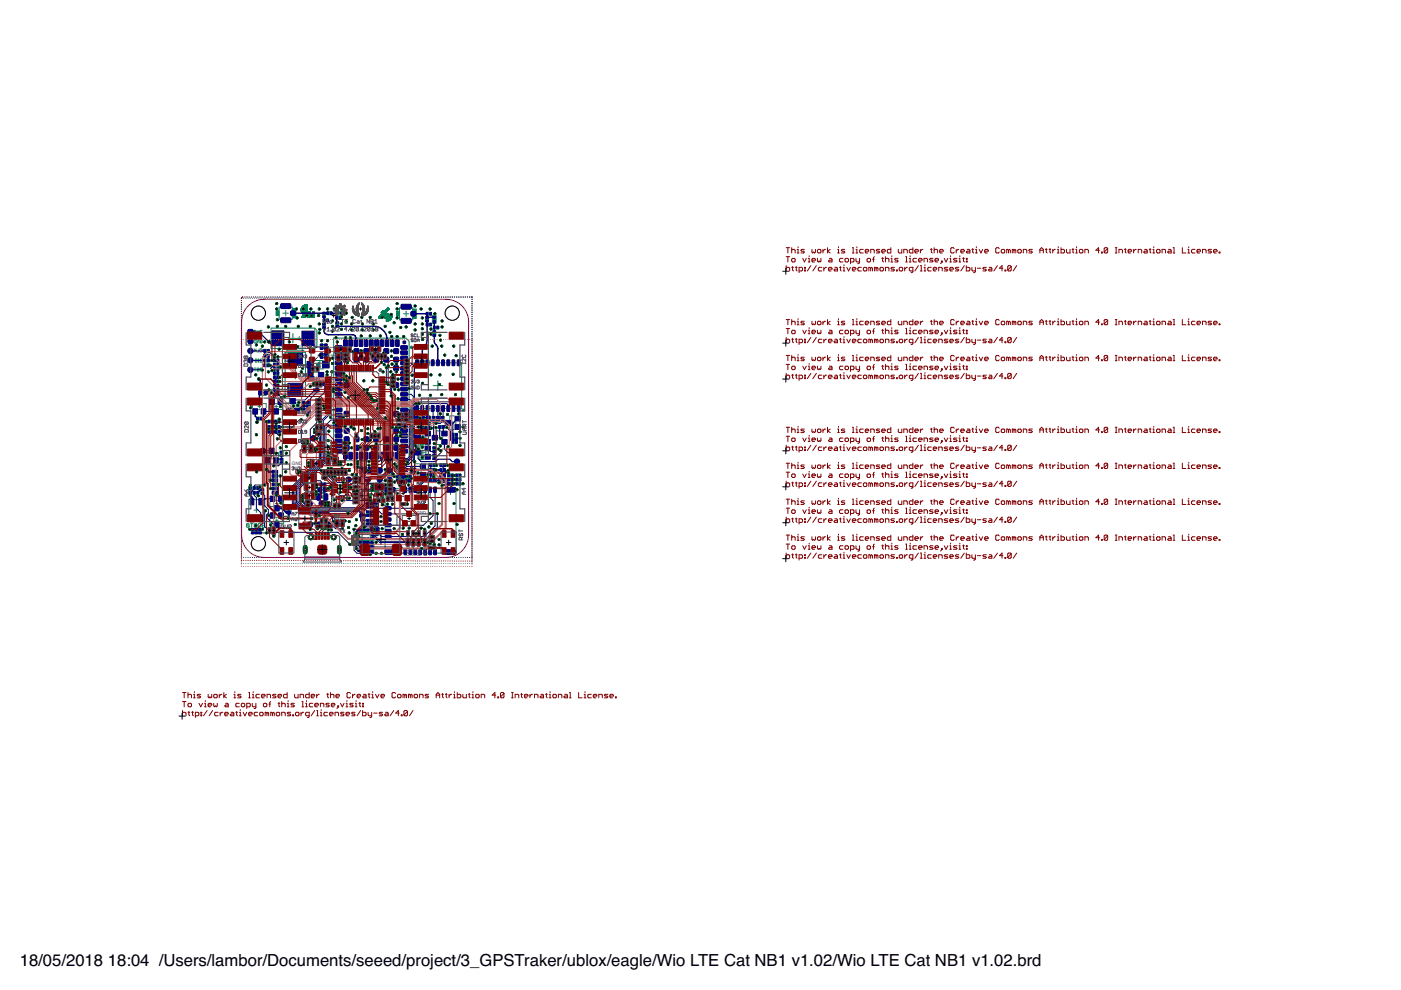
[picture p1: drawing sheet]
<svg xmlns="http://www.w3.org/2000/svg" width="297mm" height="210mm" viewBox="0 0 297 210" stroke-linecap="round" stroke-linejoin="round" font-family="sans-serif">
<defs><g id="words">
<g font-size="3.5">
<text x="4.2" y="204.7">18/05/2018</text>
<text x="22.9" y="204.7">18:04 /Users/lambor/Documents/seeed/project/3_GPSTraker/ublox/eagle/Wio LTE Cat NB1 v1.02/Wio LTE Cat NB1 v1.02.brd</text>
</g>
<g font-size="1" fill="#505050">
<text x="63.2" y="73.9">GND</text>
<text x="63.2" y="87.9">GND</text>
<text x="87.6" y="94.3" transform="rotate(-90 87.6 94.3)">GND</text>
<text x="61.8" y="98.6">GND</text>
<text x="86.9" y="117.9" transform="rotate(-90 86.9 117.9)">C</text>
<text x="86.9" y="117.2" transform="rotate(-90 86.9 117.2)">HG</text>
<text x="88" y="117.9" transform="rotate(-90 88 117.9)">STA</text>
<text x="89.1" y="117.9" transform="rotate(-90 89.1 117.9)">N</text>
<text x="89.1" y="117.2" transform="rotate(-90 89.1 117.2)">ET</text>
<text x="90.5" y="117.9" transform="rotate(-90 90.5 117.9)">R</text>
<text x="90.5" y="117.2" transform="rotate(-90 90.5 117.2)">ST</text>
</g>
<text font-size=".9" fill="#505050" x="88.4" y="108.9">GND</text>
</g></defs>
<g fill="none" stroke="#008080" stroke-width=".21">
<path d="M52.6 74.4h1M53.1 73.9v.9M53.8 72.2l.5-.1v.6l-.5-.1zM53.8 78h.5M53.8 74l.5 .4M54 70.4v.3l.3-.1M54 70.4h.1M54.1 78v.7M54.1 76.2h.4l-.1 .6-.3-.1zM54.2 74.3l-.4 .3M54.3 74v.6M54.3 70.1l-.3-.1v.4"/>
<path d="M54.5 78.1h.4l-.4 .4 .1 .2 .3-.1M54.5 70v.5l.2 .2 .2-.2v-.5M54.5 72.1v.6l.4-.6v.6M54.7 76.8h.2M54.7 76.1h.2M54.8 76.1v.7M54.9 74v.6h-.4M55.2 72.2h.4l-.1 .5-.3-.1v-.2h.2M55.2 74.1h.4l-.1 .5-.3-.1M55.2 76.2l.4-.1v.7l-.4-.1zM55.3 70.4v.3l.3-.1M55.3 70.4h.1"/>
<path d="M55.4 78.5l-.2 .2M55.6 78.5h-.3l-.1-.4 .4-.1v.7M55.6 70.1l-.3-.1v.4M55.9 76.1h1.2v.7h-1.2zM55.9 74.1h1.2v.6h-1.2zM55.9 75.1h1.2v.6h-1.2zM55.9 77.1h1.2v.7h-1.2zM56.3 74.4h.5M56.3 77.4h.5M56.3 75.4h.5M56.3 76.4h.5M56.5 74.1v.6"/>
<path d="M56.5 75.2v.5M56.5 76.2v.5M56.5 77.2v.5M58 76.1h1.1v.7h-1.1zM58 77.9h1.1v.6h-1.1zM58 78.8h1.1v.6h-1.1zM58 79.7h1.1v.5l-1.1 .1zM58 77h1.1v.6h-1.1zM58.3 76.4h.5M58.3 79.1h.5M58.3 78.2h.5M58.3 80h.5"/>
<path d="M58.3 77.3h.5M58.5 76.2v.5M58.5 77.1v.5M58.5 78v.5M58.5 78.8v.6M58.5 79.7v.5M59.7 65.1v-.2h1.8v.2M59.7 67.7v.2h1.8v-.2M60 66.4h1.2M60.5 74.7h4.3M60.5 74.7v9.3h4.3v-9.3M60.5 74.7l.4-.4h3.4l.5 .4"/>
<path d="M60.6 65.8v1.2M61.1 71.7h2.7M61.6 79.4h2M62 65.6v-.5h-2.8v2.6h2.8v-.5M62.1 70.7v2M62.2 78h.8M62.6 77.6v2.7M63.4 71.4v.7M63.8 65.9h.3M63.8 65.8h.3M63.8 65.7h.3M63.8 65.6h.3"/>
<path d="M63.9 65.3h.3M64 65.3h.3M64.1 67.2h.7M64.1 67.1h.7M64.1 66.3h.7M64.1 66.2h.7M64.1 66.1h.7M64.1 65.5h-.2M64.2 65.4l-.3 .1M64.2 66.8h.6M64.2 66.7h.6M64.2 66.6h.6"/>
<path d="M64.2 66.5h.6M64.2 65.4h-.3M64.3 65.3h-.4M64.3 65.9h.3M64.3 65.8h.3M64.3 65.7h.3M64.3 65.2h-.3M64.4 65.1l-.4 .1M64.4 64.8h.8M64.5 65.1h-.4M64.5 64.7h.7M64.5 65h-.4"/>
<path d="M64.6 66.4h.2M64.6 66.5h.2M64.6 67h.2M64.6 66.9h.2M64.6 66.8h.2M64.6 66.3h.2M64.6 64.7h.6M64.6 65.3h.6M64.6 65h-.4M64.6 65.6h-.3M64.7 65.2h.5M64.7 65.6h-.3"/>
<path d="M64.7 64.9h-.5M64.7 64.6h.5M64.7 65.5h-.3M64.8 65.4l-.4 .1M64.8 65.9h.4M64.8 65.8h.4M64.8 65.7h.4M64.8 65.1h.4M64.8 64.9h-.6M64.8 64.6h.4M64.9 65.4h-.4M64.9 65.7h.3"/>
<path d="M64.9 65.6h.3M65 65.3l-.5 .1M65 65.6h.2M65 64.8h-.7M65 66.3h.8M65 66.2h.8M65 66.1h.8M65.1 65h.1M65.2 65.3h-.7M65.3 66.4h.3M65.3 66.8h.3M65.3 66.5h.3"/>
<path d="M65.3 67.2h.3M65.3 67.1h.3M65.3 67h.3M65.3 66.9h.3M65.3 66.7h.3M65.3 66.6h.3M65.3 66.3h.3M65.8 67.2h.7M65.8 67.1h.7M66.3 66.4h.2M66.3 76.4h2.3M66.3 66.8h.2"/>
<path d="M66.3 66.5h.2M66.3 78.2h2.3M66.3 67h.2M66.3 66.9h.2M66.3 66.7h.2M66.3 66.6h.2M66.3 66.3h.2M66.3 66.2h.2M66.3 66.1h.2M66.7 69.6h-9.2v4.3h9.2M66.7 69.6v4.3M66.7 69.6l.5 .4v3.4l-.5 .5"/>
<path d="M67.1 79.9v1M67.1 77.3l.7-.6v1.3zM67.1 77.3l.7 .5-.1-1-.5 .5M67.1 77.3h.6M67.2 77.3l.6 .4-.1-.8-.4 .4 .4 .3v-.5l-.3 .2 .3 .1-.1-.2v.1M67.3 78.9h-.9v.8M67.4 77v.6M67.9 74.9h.6v1.1l-.6-.1zM67.9 73h.6v1.1l-.6-.1zM67.9 75.4h.6M67.9 73.5h.6M68.2 73.3v.5"/>
<path d="M68.2 75.2v.5M68.4 66.3h.6v1h-.6zM68.5 68.5l.5 .1v1h-.6zM68.5 69.1h.5M68.5 66.8h.5M68.6 67.6h.9l.2 .5-.2 .1h-.9l-.1-.1zM68.7 66.5v.5M68.7 68.8v.5M68.8 74.9h.6l-.1 1.1-.5-.1zM68.8 73h.6l-.1 1.1-.5-.1zM68.8 75.4h.5M68.8 73.5h.5"/>
<path d="M68.8 67.9h.5M69.1 67.7v.5M69.1 73.3v.5M69.1 75.2v.5M69.4 66.1h.9l.1 .5-.1 .1h-.9l-.1-.1zM69.6 66.4h.5M69.8 66.1v.6M70.7 71.7h15.4l.6 .6v25.4h-16zM71.2 66.1l1.6-.1v.7l-1.6 .1zM71.2 68.2h.6v1.2h-.6zM71.2 67.1h1.1v.6h-1.1zM71.2 68.8h.6"/>
<path d="M71.5 68.6v.5M71.5 67.4h.5M71.8 66.4h.5M71.8 67.2v.5M72 66.1v.6M80.3 67.3h.4M80.3 67.4h.3M80.4 67.4h.2M80.4 67.5h.1M80.5 67.5h.1M80.8 67.2l-.6 .1M80.8 66.7h.3"/>
<path d="M80.8 67.2h-.5M80.8 66.3h1.1M80.9 67.1l-.6 .1M80.9 66.4h.9M80.9 66.6h.1M80.9 66.3h1M80.9 66.2h.9M80.9 66.3v.1M80.9 67.1h-.5M80.9 66.5h.8M81 67l-.6 .1M81 66.5l1.4 .1"/>
<path d="M81 66.1h.7M81 67h-.5M81 66.6h1.2M81.1 66.9l-.6 .1M81.1 66h.5M81.1 66.9h-.5M81.1 66.7h.9M81.1 66h.4M81.2 66.8l-.6 .1M81.2 65.9h.1M81.2 66.8h.2M81.2 65.8h.1"/>
<path d="M81.3 66.9h.1M81.4 65.9h.1M81.4 67.2h.2M81.4 67.1h.2M81.5 66.8h-.8M81.5 67.2l.1 .1M81.5 67.3h.1M81.5 67.4h.4M81.6 67.4h.3M81.6 67.1h-.2M81.6 66h.4M81.7 67l-.3 .1"/>
<path d="M81.7 67h-.2M81.7 67.5h.2M81.7 66.9l-.2 .1M81.7 66.1h.2M81.8 66.9h-.3M81.8 66.4h-.9M81.8 66.5h.6M81.8 66.8l-.3 .1M81.8 66.1v.1M81.8 67.4h.1M81.9 66.1l-1 .1M81.9 66.8h-.3"/>
<path d="M81.9 67h.2M81.9 66.9h.2M81.9 66.5h.4M81.9 67.8h.2M82 65.6h.4M82 66l-1 .1M82 67l-.1 .1M82 66.7h-1.2M82 65.5h.5M82.1 65.9h-.5M82.1 65.4h.4M82.1 67.4h-.2"/>
<path d="M82.1 65.4h.3M82.2 65.8h-.5M82.2 65.3h.2M82.2 68.1h-.3M82.2 67.2h.2M82.2 67.4h-.3M82.3 67.7l-.4 .1M82.3 67h.1M82.3 66.6h.1M82.3 65.7h-.5M82.3 65.3h.1M82.3 67.3h-.4"/>
<path d="M82.3 67.3h-.3M82.3 66.7h.1M82.3 65.7h-.4M82.3 68.1h-.4M82.4 66.8h.1M82.4 67.7h-.5M82.4 67.2h-.3M82.4 66.7h.1M82.4 65.6h-.5M82.4 67.1h-.1M82.4 67l-.1 .1M82.4 67.6h-.5"/>
<path d="M82.5 66.9l-.2 .1M82.5 66.8h-.1M82.5 68h-.6M82.5 65.5h-.5M82.5 67.6h-.4M82.5 67.3h.2M82.6 67.9l-.6 .1M82.6 67.5h-.3M82.6 67.2h.1M82.6 67.1h.2M82.6 67.5h-.2M82.6 67.9h-.4"/>
<path d="M82.6 67h.2M82.7 67.4h-.3M82.7 66.9h.1M82.7 67.4h-.2M82.7 67.8l-.3 .1M82.7 67.2l-.2 .1M82.8 67.8h-.3M82.8 67.5h.2M82.8 67.7l-.2 .1M82.8 67h-.1M82.8 67.4h.2M82.9 67.7h-.3"/>
<path d="M82.9 67.3h.2M82.9 67.6h-.2M83 67.1h.1M83 67.6h-.3M83 67h.1M83 66.9h.1M83 67.5h-.2M83.1 67.4h-.2M83.1 67.2h-.2M85.2 65.2v-.2h1.8v.2M85.2 67.8v.2h1.8v-.2M85.5 66.5h1.2"/>
<path d="M86.1 66v1.1M87.5 65.8v-.6h-2.8v2.6h2.8v-.5M88 76.9h-.2v9.7h.2M88.9 76.9h.2M90 76.9h.2M90.3 67.1l.5 .1v1h-.5zM90.3 67.7h.5M90.4 68.6l1-.1 .1 .6h-1.1zM90.4 66.3l1-.1 .1 .6h-1.1zM90.6 67.4v.5M90.7 68.8h.5M90.7 66.5h.5"/>
<path d="M90.9 66.3v.5M90.9 68.6v.5M91.1 76.9h.2M91.7 67h.8l-.1 1.6-.7-.1zM91.8 67.7h.6M91.8 70.1h.6v1.2h-.6zM91.8 70.7h.5M91.9 69.2h1.1v.5h-1.1zM92.1 67.4v.6M92.1 70.5v.5M92.2 76.9h.2M92.2 69.4h.5"/>
<path d="M92.5 69.2v.5M93.3 76.9h.2M94.4 76.9h.2M95.5 76.9h.2M96.6 76.9h.2M97.7 76.9h.2v9.7h-.2M54.3 85.6h-.8v.9M54.4 88.4h1.2v.7h-1.2zM54.7 86.2h.6M54.7 88.8h.5M54.8 86.8h.4M55 85.9v.6"/>
<path d="M55 88.5v.5M55 82.8h1.4l.2 .2-.1 .7-.2 .1h-1.2l-.2-.2zM55.5 83.3h.5M55.5 95.6h.5M55.7 85.6h.8v.9M55.8 83v.5M55.8 95.3v.5M56.8 89.1h1.2v.6h-1.2zM56.9 90.2h1l.1 .6h-1.1zM56.9 91.2h1l.1 .6h-1.1zM56.9 96h-.8v.9M57.1 86v.8h.7"/>
<path d="M57.1 90.5h.6M57.1 96.6h.9M57.1 89.4h.6M57.1 91.5h.6M57.4 89.1v.5M57.4 90.3v.5M57.4 91.3v.5M57.4 97.2h.4M57.6 96.2v.8M57.7 99.7h1.2v.7h-1.2zM58 80.6h1.1v.6h-1.1zM58 81.4h1.1v.7h-1.1z"/>
<path d="M58 83.2h1.1v.7h-1.1zM58 82.4h1.1v.5l-1.1 .1zM58.2 90.2h1.2v.6h-1.2zM58.2 91.2h1.2v.7h-1.2zM58.3 86.2h.5M58.3 89.1h1l.1 .5-1.1 .1zM58.3 96h.8v.9M58.3 80.9h.5M58.3 99.8v.5M58.3 83.5h.5M58.3 81.8h.5M58.3 82.7h.5"/>
<path d="M58.4 85.6h.3M58.5 90.5h.6M58.5 80.6v.5M58.5 81.5v.5M58.5 82.4v.5M58.5 83.3v.5M58.5 85.9v.6M58.5 89.4h.6M58.5 91.5h.6M58.8 89.1v.5M58.8 90.3v.5M58.8 91.3v.5"/>
<path d="M59.4 97.2h.6v1.1h-.6zM59.4 95.7h.6v1.1h-.6zM59.4 96.2h.5M59.4 97.7h.5M59.7 96v.5M59.7 97.5v.5M60 86v.8h-.8M61.4 85.4h-.8v.9M61.5 86.1h1.2M61.9 86.7h.4M62.1 85.5v1.2M62.8 85.4h.8v.9"/>
<path d="M64.1 86.5h.6v1.2h-.6zM64.1 85.1l.6 .1-.1 1.1-.5-.1zM64.1 87.1h.5M64.1 85.7h.5M64.4 85.4v.6M64.4 86.8v.6M65 86.5h.6v1.2h-.6zM65 85.1h.6v1.2h-.6zM65 87.1h.5M65 85.7h.5M65.3 85.4v.6M65.3 86.8v.6"/>
<path d="M66.2 92.9h.5M66.4 81.1v.7h.9M66.4 92.7v.5M66.5 82.5h1.1v.6h-1.1zM66.5 80.4h1M66.8 82.8h.5M67.1 82.5v.5M67.7 80.2v.4M76.3 99.1h.6v1.1h-.6zM76.3 99.7h.5M76.6 99.4v.5M77.2 99.1h.6v1.1h-.6z"/>
<path d="M77.2 99.7h.5M77.5 99.4v.5M77.7 84.7h2.1M78.1 99.1h.6l-.1 1.1h-.5zM78.1 99.7h.5M78.4 99.4v.5M78.7 83.7v2M80.3 99.8h.5M80.5 99.5v.5M82.3 99.8h.5M82.5 99.5v.5M83.8 99.3h1.1v.7h-1.1z"/>
<path d="M84.1 99.7h.5M84.3 99.4v.5M85.3 99.3h1.1v.7h-1.1zM85.6 99.7h.5M85.9 99.4v.5M88.1 88.3h.6v1.2h-.6zM88.1 88.9h.5M88.2 99.8h.9M88.4 88.6v.5M88.6 99.3v.9M88.9 86.6h.2M88.9 98.3h-.9v.8"/>
<path d="M89 93.5v.8h.9M89 96.7v.7h.9M89.1 96h1.1M89.1 90h.6v1.1h-.6zM89.2 90.5h.5M89.2 92.8h.9M89.3 99.6v.4M89.4 88.3l.6 .1-.1 1h-.5zM89.4 90.3v.5M89.4 88.9h.5M89.7 88.6v.5M89.7 92.4v.8"/>
<path d="M89.7 95.4v1.2M89.9 91.4h-.9v.7M89.9 94.5h-.9v.8M90 86.6h.2M90.1 90.5h1.1v.6h-1.1zM90.3 92.6v.4M90.3 95.8v.4M90.3 88.4l.8-.1 .2 .2v1.2l-.1 .2h-.7l-.2-.1zM90.4 90.8h.5M90.6 89.1h.5M90.7 90.5v.5M90.8 88.9v.5"/>
<path d="M91.1 86.6h.2M91.1 98.3h1.2v.7h-1.2zM91.1 99.3h1.2v.7h-1.2zM91.4 99.7h.5M91.4 98.6h.5M91.6 88.3h.7v1.2h-.7zM91.7 98.4v.5M91.7 99.4v.5M91.7 88.9h.5M91.8 96.3h.6v1.1h-.6zM91.8 94.8h.6v1.1h-.6zM91.8 81.8h2.1"/>
<path d="M91.8 95.3h.5M91.8 96.9h.5M91.9 88.6v.5M92.1 95.1v.5M92.1 96.6v.5M92.2 86.6h.2M92.5 88.3h.7v1.2h-.7zM92.6 88.9h.5M92.6 93.5v.8h.9M92.8 80.8v2M92.8 88.6v.5M92.9 92.8h.6"/>
<path d="M93 90.2h1.2v.6h-1.2zM93.2 92.5v.6M93.3 98.3h1.1v.7h-1.1zM93.3 99.3h1.1v.7h-1.1zM93.3 86.6h.2M93.3 90.5h.6M93.5 91.4h-.9v.7M93.5 88.3h.7v1.2h-.7zM93.6 99.7h.5M93.6 98.6h.5M93.6 90.3v.5M93.6 88.9h.5"/>
<path d="M93.9 88.6v.5M93.9 92.6v.4M93.9 98.4v.5M93.9 99.4v.5M94.4 86.6h.2M95.4 90.3v.8h.9M95.5 86.6h.2M95.7 89.6h.6M95.8 92.7l1.1-.1v.6h-1zM95.8 93.4h1.2v.6h-1.2zM95.8 91.9h1.2v.6h-1.2zM96 89.3v.6"/>
<path d="M96.1 93.7h.5M96.1 92.2h.5M96.1 92.9h.5M96.3 88.2h-.9v.7M96.4 91.9v.5M96.4 92.7v.5M96.4 93.4v.5M96.6 86.6h.2M96.6 96h.6M96.6 97.9h.6M96.6 89.5v.3M96.9 95.7v.5"/>
<path d="M96.9 97.6v.5M52.3 111.1l.4-.1 .1 .7M52.3 111.1v.6l.1 .1 .4-.1M52.3 111.1l.5 .6M52.7 103.1l.8 .1-.1 1.6h-.7zM52.7 105.9h3.3v4.5h-3.3zM52.8 104h.5M53.1 103.7v.5M53.1 111h.5M53.3 112h.6v1.2h-.6zM53.3 112.6h.5M53.4 111v.8"/>
<path d="M53.6 112.4v.5M53.7 104.2h1.2v.6h-1.2zM53.7 103.1h1.2v.7h-1.2zM53.8 108.2h1M53.9 111.1l.2-.1 .3 .1-.1 .7-.4-.1zM54 104.5h.5M54 103.5h.5M54.1 112.1h.6l-.1 1.1-.5-.1zM54.1 112.6h.5M54.3 103.2v.5M54.3 104.2v.5M54.4 107.7v1"/>
<path d="M54.4 112.4v.5M54.8 112h.6v1.2h-.6zM54.9 112.6h.5M54.9 111l.4 .1-.2 .7-.4-.1zM55.1 112.4v.5M55.3 103.7h.6v1.1h-.6zM55.4 104.2h.5M55.6 111.1l.5-.1v.8l-.5-.1 .1-.3zM55.6 104v.5M55.7 111.4h.4M57.2 106.5v.9h.8M57.2 110.1v.9h.8"/>
<path d="M57.7 103.3h1.2v.6h-1.2zM57.7 101.5h1.2v.6h-1.2zM57.7 102.4h1.1v.6h-1zM57.7 100.7l1.1-.1v.6h-1zM57.7 104.2h1.1v.5l-1 .1zM58 104.5h.5M58 100h.5M58 101.8h.5M58 103.6h.5M58 102.7h.5M58 100.9h.5M58.3 100.7v.5"/>
<path d="M58.3 101.6v.5M58.3 102.4v.6M58.3 103.3v.5M58.3 104.2v.5M58.4 106.8h.6M58.4 110.3h.6M58.5 106.1h.4M58.5 109.7h.4M58.7 106.5v.6M58.7 110v.6M60.1 106.5v.9h-.7M60.1 110.1v.9h-.7"/>
<path d="M60.7 107.3h1v1.3l-.1 .2h-.7l-.2-.1zM60.9 108h.6M61.2 107.8v.5M65.4 106.8h.5M65.5 111.2h.5M65.7 106.5v.5M65.8 111v.5M67.4 104.7l1.8-.1 .2 .2-.1 1.3-1.9 .1-.1-.3zM67.4 111.2h.5M67.5 103.5l.3-.2h1.2l.1 .3v.6l-.2 .2h-1.2l-.2-.3zM67.7 111v.5M67.9 102.4h1.1v.6h-1.1z"/>
<path d="M67.9 106.8h.6M68 105.4h.6M68.1 103.8h.5M68.2 106.5v.5M68.2 102.7h.5M68.3 103.6v.5M68.3 105.1v.6M68.5 102.4v.6M69.3 111.2h.5M69.6 111v.5M71.2 111.2h.6M71.5 111v.5"/>
<path d="M73.7 101.7h.5M73.9 101.4v.5M75.7 101.7h.5M75.9 101.4v.5M76.1 112.2h.7v1.1h-.7zM76.1 114.1h.7v1.1h-.7zM76.1 115.8h.7v1.2h-.7zM76.2 112.7h.5M76.2 114.6h.5M76.2 116.4h.5M76.3 109h1.1v.6h-1.1zM76.5 112.5v.5"/>
<path d="M76.5 114.4v.5M76.5 116.2v.5M76.6 109.3h.5M76.6 104.5h.1M76.6 105.4h.1M76.6 105.5h.1M76.6 105.3h.1M76.6 105.2h.1M76.6 105.1h.1M76.6 105h.1M76.6 104.9h.1M76.6 104.8h.1"/>
<path d="M76.6 104.7h.1M76.6 104.6h.1M76.6 104.4h.1M76.6 104.3h.1M76.6 105.6h.2M76.6 105.6l.2 .1M76.7 105.7h.2M76.7 105.7l1.4 .1M76.7 104.1h3.4M76.8 105.8h1.4M76.8 104.2l-.2 .1M76.8 104.2h-.2"/>
<path d="M76.8 104.1h3.2M76.8 109.1v.5M76.9 105.8l1.4 .1M76.9 104.1l-.2 .1M76.9 112.2h.6v1.1h-.6zM76.9 114.1h.6v1.1h-.6zM76.9 115.8h.6v1.2h-.6zM76.9 104h3M77 112.7h.5M77 114.6h.5M77 116.4h.5M77.2 112.5v.5"/>
<path d="M77.2 114.4v.5M77.2 116.2v.5M77.5 103.8h.1M77.5 103.4h.1M77.5 103.5h.1M77.5 103.9h.1M77.5 103.7h.1M77.5 103.6h.1M77.5 103.3h.1M77.5 103.2h.1M77.5 103.1h.1M77.6 103.1h-.1"/>
<path d="M77.7 103l-.2 .1M77.7 106.6h.6v1.1h-.6zM77.7 108.4h.6v1.1h-.6zM77.7 110.1h.6v1.2h-.6zM77.7 112.2h.6l-.1 1.1-.5-.1zM77.7 114.1h.6l-.1 1.1-.5-.1zM77.7 115.9h.6l-.1 1.1-.5-.1zM77.7 110.7h.5M77.7 107.1h.5M77.7 108.9h.5M77.7 112.7h.5M77.7 114.6h.5"/>
<path d="M77.7 101.7h.5M77.7 116.4h.5M77.7 103h-.2M77.8 102.9l-.2 .1M77.8 102.9h-.2M77.9 102.8h-.2M77.9 104.8h.4M78 102.6h3M78 101.4v.5M78 105h.1M78 106.9v.5M78 108.7v.5"/>
<path d="M78 110.4v.6M78 112.5v.5M78 114.4v.5M78 116.2v.5M78 105h.3M78 102.7h-.2M78 102.5h2.9M78 102.7h-.1M78.1 102.5h2.7M78.1 102.6h-.2M78.1 105.9h.3M78.2 105.9l.3 .1"/>
<path d="M78.2 105.3h.1M78.2 105.2h.1M78.2 105.1h.1M78.2 104.9h.1M78.3 105.1h-.3M78.3 106h.3M78.4 106l.3 .1M78.4 104.8h.1M78.4 104.8h.5M78.5 112h.7v1.6l-.7-.1zM78.5 113.9h.7v1.6l-.7-.1zM78.5 115.6h.7v1.6h-.7z"/>
<path d="M78.5 106.1h1.6M78.5 112.7h.7M78.5 114.6h.7M78.5 116.4h.7M78.6 108.4h.6l-.1 1.1-.5-.1zM78.6 106.6h.6l-.1 1.1h-.5zM78.6 110.2h.6l-.1 1.1-.5-.1zM78.6 110.7h.5M78.6 107.1h.5M78.6 108.9h.5M78.6 103.5h.1M78.6 106.2h1.4"/>
<path d="M78.6 103.7h.1M78.6 103.6h.1M78.6 105.3h.1M78.6 105.2h.1M78.6 105.1h.1M78.6 105h.1M78.6 104.9h.1M78.6 104.8h.1M78.6 103.4h.1M78.7 103.3h.1M78.7 103.3h.2M78.7 103.1h.1"/>
<path d="M78.7 103.4l-.1 .1M78.8 103.3l.1 .1M78.8 103.3h.1M78.8 106.2h1M78.8 104.8h.1M78.8 103.4h.1M78.8 103.2h-.1M78.8 103.4h.3M78.9 106.9v.5M78.9 108.7v.5M78.9 110.4v.6M78.9 112.4v.7"/>
<path d="M78.9 114.3v.6M78.9 116.1v.6M78.9 103.5h.1M79 103.4h.1M79 103.3h.2M79.1 103.1h.1M79.1 103.3l-.1 .1M79.2 105.1h.5M79.2 103.4h.1M79.2 103.3h.1M79.2 103.4l.1 .1M79.2 103.5h.1"/>
<path d="M79.2 105h.5M79.2 103.7h.1M79.2 103.6h.1M79.2 103.2l-.2 .1M79.2 103.2h-.1M79.3 105h.4M79.4 105.2h.3M79.4 104.9h.3M79.4 108.1l.7 .1v1.5h-.7zM79.4 106.3l.7 .1v1.6l-.7-.1zM79.4 109.9h.7v1.6h-.7zM79.4 110.7h.7"/>
<path d="M79.4 107.1h.7M79.4 108.9h.7M79.5 104.9h.2M79.5 112h.8l-.1 1.6-.7-.1zM79.5 103.5h.1M79.5 103.7h.1M79.5 103.6h.1M79.5 103.4h.1M79.5 103.3h.1M79.5 103.2h.1M79.5 103.1h.1M79.5 105.3h.2"/>
<path d="M79.6 112.7h.6M79.6 103.4l-.1 .1M79.6 105.3h.1M79.7 104.8h-.1M79.7 105.3h.1M79.8 106.8v.7M79.8 108.6v.6M79.8 110.4v.6M79.8 103.5l.1 .1M79.8 103.5h.1M79.8 103.2h.3M79.8 103.1h.3"/>
<path d="M79.8 103.6h.4M79.9 112.4v.7M79.9 103.7h.2M79.9 103.4l-.1 .1M79.9 104.1l.2 .1M80 103.3h.1M80 104.2h.2M80 103.4h-.2M80 106h.2M80.1 104.2h.1M80.1 103.2h.1M80.1 104.3h.1"/>
<path d="M80.1 105.9h.1M80.1 104.5h.1M80.1 105.4h.1M80.1 105.8h.1M80.1 105.7h.1M80.1 105.6h.1M80.1 105.5h.1M80.1 105.3h.1M80.1 105.2h.1M80.1 105.1h.1M80.1 105h.1M80.1 104.9h.1"/>
<path d="M80.1 104.8h.1M80.1 104.7h.1M80.1 104.7h.7M80.1 104.6h.9M80.1 104.4h.1M80.1 103.3l-.3 .1M80.1 103.5l-.1 .1M80.1 106l-.2 .1M80.2 103.2l-.2 .1M80.2 106h-.1M80.3 101.7h.5M80.5 101.4v.5"/>
<path d="M80.8 102.6h.2M80.9 102.7h.1M80.9 104.5h.1M80.9 104.6h-.8M80.9 102.7h.2M81 104.4h.1M81 102.8h.1M81 103.8h.1M81 103.4h.1M81 103.5h.1M81 104.2h.1M81 104h.1"/>
<path d="M81 104.1h.1M81 103.9h.1M81 103.7h.1M81 103.6h.1M81 103.3h.1M81 103.2h.1M81 103.1h.1M81 103h.1M81 102.9h.1M81 104.5h-.2M81.1 104.4h-.2M81.1 104.3h-.1"/>
<path d="M81.6 103.6h15.1v13.7h-15.1zM82.3 101.7h.5M82.5 101.4v.6M84 100.9h.6v1.1h-.6zM84.1 101.4h.5M84.3 101.2v.5M84.8 100.9h.6v1.1h-.6zM84.8 101.4h.5M85.1 101.2v.5M85.6 100.9h.5v1.1l-.5-.1zM85.6 101.4h.5M85.9 101.2v.5"/>
<path d="M86.4 100.7h.7v1.6l-.7-.1zM86.4 101.4h.6M86.7 101.1v.6M88 100.5v.7h.9M90.9 101.3h1.6v.7l-1.6 .1zM91.1 100.4h1.1v.5l-1 .1zM91.4 101.7h.6M91.4 100.7h.5M91.7 100.4v.5M91.7 101.4v.6M92.9 101.4l1.6-.1 .1 .7-1.7 .1zM93.3 100.5h1.1v.5l-1.1 .1z"/>
<path d="M93.4 101.7h.6M93.6 100.8h.5M93.7 101.4v.6M93.9 100.5v.5M94.5 103.8h2M94.9 102.3h1.2v.6h-1.2zM94.9 100.5h1.2v.6h-1.2zM94.9 101.4h1.2v.6h-1.2zM95.2 100.8h.6M95.2 101.7h.6M95.2 102.6h.6M95.5 100.5v.5"/>
<path d="M95.5 101.4v.5M95.5 102.3v2.6M96.6 101.4h1.1v.5l-1.1 .1zM96.6 102.3h1.1v.5l-1.1 .1zM96.6 100.5h1.1v.5l-1.1 .1zM96.9 100.8h.5M96.9 101.7h.5M96.9 102.6h.5M97.2 100.5v.5M97.2 101.4v.5M97.2 102.3v.5"/>
</g>
<g fill="#008080" stroke="#008080" stroke-width=".21">
<path d="M62 65.4h.7v2h-.7z"/>
<path d="M58.5 65.9h.7v1h-.7z"/>
<path d="M87.5 65.5h.8v2h-.8z"/>
<path d="M84.1 66h.6v1h-.6z"/>
</g>
<g fill="#008080" stroke="#008080" stroke-width=".21">
<circle cx="87.2" cy="73.6" r=".25"/>
<circle cx="98.2" cy="87" r=".25"/>
</g>
<g fill="#000080" stroke="#000080" stroke-width=".21">
<path d="M77.2 99.1h.5v.3h-.5z" fill-rule="evenodd"/>
<path d="M77.2 99.9h.5v.3h-.5z" fill-rule="evenodd"/>
<path d="M76.3 99.1h.5v.3h-.5z" fill-rule="evenodd"/>
<path d="M76.3 99.9h.5v.3h-.5z" fill-rule="evenodd"/>
<path d="M94.5 103.4l1.9-.1 .2 .3v.5l-.2 .3h-1.8l-.2-.3z" fill-rule="evenodd"/>
<path d="M81.7 103.4l1.9-.1 .2 .3v.5l-.2 .3h-1.8l-.2-.3z" fill-rule="evenodd"/>
<path d="M94.5 116.6l1.9-.1 .2 .3v.5l-.2 .3h-1.8l-.2-.3z" fill-rule="evenodd"/>
<path d="M81.7 116.6l1.9-.1 .2 .3v.5l-.2 .3h-1.8l-.2-.3z" fill-rule="evenodd"/>
<path d="M81.8 107.5h1.1v.6h-1.1z" fill-rule="evenodd"/>
<path d="M81.8 108.7h1.1v.6h-1.1z" fill-rule="evenodd"/>
<path d="M81.8 109.8h1.1v.7h-1.1z" fill-rule="evenodd"/>
<path d="M81.8 111.1h1.1v.6h-1.1z" fill-rule="evenodd"/>
<path d="M81.8 112.3h1.1v.6h-1.1z" fill-rule="evenodd"/>
<path d="M81.8 113.4h1.1v.7h-1.1z" fill-rule="evenodd"/>
<path d="M92 103.3h.4l.1 .1v.9l-.1 .1-.5-.1z" fill-rule="evenodd"/>
<path d="M90.9 103.3h.4l.2 .1v.9l-.2 .1-.4-.1z" fill-rule="evenodd"/>
<path d="M89.9 103.3h.4l.1 .1v.9l-.1 .1-.4-.1z" fill-rule="evenodd"/>
<path d="M88.8 103.3h.4l.2 .1v.9l-.2 .1-.4-.1z" fill-rule="evenodd"/>
<path d="M87.8 103.3h.4l.1 .1v.9l-.1 .1-.5-.1z" fill-rule="evenodd"/>
<path d="M86.7 103.3h.4l.2 .1v.9l-.2 .1-.4-.1z" fill-rule="evenodd"/>
<path d="M85.7 103.3h.4l.1 .1v.9l-.1 .1-.5-.1z" fill-rule="evenodd"/>
<path d="M92 116.5h.4l.1 .1v.9l-.1 .1-.5-.1z" fill-rule="evenodd"/>
<path d="M90.9 116.5h.4l.2 .1v.9l-.2 .1-.4-.1z" fill-rule="evenodd"/>
<path d="M89.9 116.5h.4l.1 .1v.9l-.1 .1-.4-.1z" fill-rule="evenodd"/>
<path d="M88.8 116.5h.4l.2 .1v.9l-.2 .1-.4-.1z" fill-rule="evenodd"/>
<path d="M87.8 116.5h.4l.1 .1v.9l-.1 .1-.5-.1z" fill-rule="evenodd"/>
<path d="M86.7 116.5h.4l.2 .1v.9l-.2 .1-.4-.1z" fill-rule="evenodd"/>
<path d="M85.7 116.5h.4l.1 .1v.9l-.1 .1-.5-.1z" fill-rule="evenodd"/>
<path d="M77.7 110.1h.5v.4h-.5z" fill-rule="evenodd"/>
<path d="M77.7 110.9h.5v.4h-.5z" fill-rule="evenodd"/>
<path d="M77.7 106.6h.5v.3h-.5z" fill-rule="evenodd"/>
<path d="M77.7 107.4h.5v.3h-.5z" fill-rule="evenodd"/>
<path d="M77.7 108.4h.5v.3h-.5z" fill-rule="evenodd"/>
<path d="M77.7 109.1h.5v.4h-.5z" fill-rule="evenodd"/>
<path d="M78.6 108.4h.5v.3h-.5z" fill-rule="evenodd"/>
<path d="M78.6 109.1h.5v.4h-.5z" fill-rule="evenodd"/>
<path d="M78.6 107.4h.5v.3h-.5z" fill-rule="evenodd"/>
<path d="M78.6 106.6h.5v.3h-.5z" fill-rule="evenodd"/>
<path d="M78.6 110.9h.5v.4h-.5z" fill-rule="evenodd"/>
<path d="M78.6 110.1h.5v.4h-.5z" fill-rule="evenodd"/>
<path d="M59.6 64.4h2v.9l-.2 .1h-1.8l-.1-.2z" fill-rule="evenodd"/>
<path d="M59.6 67.4h2v.9l-.2 .1h-1.8l-.1-.2z" fill-rule="evenodd"/>
<path d="M61.6 66h1v.8h-1z" fill-rule="evenodd"/>
<path d="M52.7 69.9l.7-.1 .2 .2 .1 .7-.2 .2-.7 .1-.2-.2-.1-.7z" fill-rule="evenodd"/>
<path d="M53.7 104.2h.4v.5h-.4z" fill-rule="evenodd"/>
<path d="M54.5 104.2h.3v.5h-.3z" fill-rule="evenodd"/>
<path d="M53.7 103.2h.4v.5h-.4z" fill-rule="evenodd"/>
<path d="M54.5 103.2h.3v.5h-.3z" fill-rule="evenodd"/>
<path d="M56.7 74.2h.4v.4h-.4z" fill-rule="evenodd"/>
<path d="M56 74.2h.3v.4h-.3z" fill-rule="evenodd"/>
<path d="M56.7 77.2h.4v.5h-.4z" fill-rule="evenodd"/>
<path d="M56 77.2h.3v.5h-.3z" fill-rule="evenodd"/>
<path d="M56 75.2h.3v.5h-.3z" fill-rule="evenodd"/>
<path d="M56.7 75.2h.4v.5h-.4z" fill-rule="evenodd"/>
<path d="M56 76.2h.3v.5h-.3z" fill-rule="evenodd"/>
<path d="M56.7 76.2h.4v.5h-.4z" fill-rule="evenodd"/>
<path d="M71.3 69h.4v.4h-.4z" fill-rule="evenodd"/>
<path d="M71.3 68.3h.4v.3h-.4z" fill-rule="evenodd"/>
<path d="M68.5 68.5h.4v.4h-.4z" fill-rule="evenodd"/>
<path d="M68.5 69.3h.4v.3h-.4z" fill-rule="evenodd"/>
<path d="M68.5 66.2h.4v.4h-.4z" fill-rule="evenodd"/>
<path d="M68.5 67h.4v.3h-.4z" fill-rule="evenodd"/>
<path d="M79.5 109.2h.5v.4h-.5z" fill-rule="evenodd"/>
<path d="M79.5 108.2h.5v.5h-.5z" fill-rule="evenodd"/>
<path d="M79.5 106.5h.5v.4h-.5z" fill-rule="evenodd"/>
<path d="M79.5 107.4h.5v.4h-.5z" fill-rule="evenodd"/>
<path d="M79.5 110h.5v.5h-.5z" fill-rule="evenodd"/>
<path d="M79.5 111h.5v.4h-.5z" fill-rule="evenodd"/>
<path d="M79.7 112.1h.4v.4h-.4z" fill-rule="evenodd"/>
<path d="M79.7 113h.4v.4h-.4z" fill-rule="evenodd"/>
<path d="M76.3 109.1h.3v.4h-.3z" fill-rule="evenodd"/>
<path d="M77 109.1h.4v.4h-.4z" fill-rule="evenodd"/>
<path d="M76.2 114.1h.5v.3h-.5z" fill-rule="evenodd"/>
<path d="M76.2 114.8h.5v.4h-.5z" fill-rule="evenodd"/>
<path d="M77 112.9h.5v.4h-.5z" fill-rule="evenodd"/>
<path d="M77 112.2h.5v.3h-.5z" fill-rule="evenodd"/>
<path d="M93.3 98.4h.3v.5h-.3z" fill-rule="evenodd"/>
<path d="M94.1 98.4h.3v.5h-.3z" fill-rule="evenodd"/>
<path d="M91.1 98.4h.4v.5h-.4z" fill-rule="evenodd"/>
<path d="M91.9 98.4h.3v.5h-.3z" fill-rule="evenodd"/>
<path d="M77.7 112.9h.5v.4h-.5z" fill-rule="evenodd"/>
<path d="M77.7 112.2h.5v.3h-.5z" fill-rule="evenodd"/>
<path d="M93.3 100.6h.3v.4h-.3z" fill-rule="evenodd"/>
<path d="M94.1 100.6h.3v.4h-.3z" fill-rule="evenodd"/>
<path d="M91.1 100.4h.4v.5h-.4z" fill-rule="evenodd"/>
<path d="M91.9 100.4h.3v.5h-.3z" fill-rule="evenodd"/>
<path d="M91.9 101.5h.5v.4h-.5z" fill-rule="evenodd"/>
<path d="M91 101.5h.4v.4h-.4z" fill-rule="evenodd"/>
<path d="M94 101.5h.4v.4h-.4z" fill-rule="evenodd"/>
<path d="M93 101.5h.5v.4h-.5z" fill-rule="evenodd"/>
<path d="M78.7 112.1h.4v.4h-.4z" fill-rule="evenodd"/>
<path d="M78.7 113h.4v.4h-.4z" fill-rule="evenodd"/>
<path d="M78.7 114.9h.4v.4h-.4z" fill-rule="evenodd"/>
<path d="M78.7 114h.4v.4h-.4z" fill-rule="evenodd"/>
<path d="M77.7 114.1h.5v.3h-.5z" fill-rule="evenodd"/>
<path d="M77.7 114.8h.5v.4h-.5z" fill-rule="evenodd"/>
<path d="M77 114.8h.5v.4h-.5z" fill-rule="evenodd"/>
<path d="M77 114.1h.5v.3h-.5z" fill-rule="evenodd"/>
<path d="M76.2 112.2h.5v.3h-.5z" fill-rule="evenodd"/>
<path d="M76.2 112.9h.5v.4h-.5z" fill-rule="evenodd"/>
<path d="M93.3 99.4h.3v.5h-.3z" fill-rule="evenodd"/>
<path d="M94.1 99.4h.3v.5h-.3z" fill-rule="evenodd"/>
<path d="M91.9 99.4h.3v.5h-.3z" fill-rule="evenodd"/>
<path d="M91.1 99.4h.4v.5h-.4z" fill-rule="evenodd"/>
<path d="M85.3 99.4h.3v.5h-.3z" fill-rule="evenodd"/>
<path d="M86.1 99.4h.3v.5h-.3z" fill-rule="evenodd"/>
<path d="M90.1 90.5h.4v.5h-.4z" fill-rule="evenodd"/>
<path d="M90.9 90.5h.3v.5h-.3z" fill-rule="evenodd"/>
<path d="M96.6 93.4h.3v.5h-.3z" fill-rule="evenodd"/>
<path d="M95.8 93.4h.4v.5h-.4z" fill-rule="evenodd"/>
<path d="M93.8 90.3h.4v.5h-.4z" fill-rule="evenodd"/>
<path d="M93 90.3h.4v.5h-.4z" fill-rule="evenodd"/>
<path d="M90.4 88.2h.8v.6h-.8z" fill-rule="evenodd"/>
<path d="M90.4 89.4h.8v.6h-.8z" fill-rule="evenodd"/>
<path d="M96.6 91.9h.3v.5h-.3z" fill-rule="evenodd"/>
<path d="M95.8 91.9h.4v.5h-.4z" fill-rule="evenodd"/>
<path d="M95.8 92.7h.4v.5h-.4z" fill-rule="evenodd"/>
<path d="M96.6 92.7h.3v.5h-.3z" fill-rule="evenodd"/>
<path d="M85.1 64.5h2l.1 .9-.2 .2-1.9-.1-.1-.2z" fill-rule="evenodd"/>
<path d="M85.1 67.5h2l.1 .9-.2 .2-1.9-.1-.1-.2z" fill-rule="evenodd"/>
<path d="M87.2 66.1h.9v.9h-.9z" fill-rule="evenodd"/>
<path d="M91.1 68.6h.4v.5h-.4z" fill-rule="evenodd"/>
<path d="M90.4 68.6h.3v.5h-.3z" fill-rule="evenodd"/>
<path d="M91.1 66.3h.4v.5h-.4z" fill-rule="evenodd"/>
<path d="M90.4 66.3h.3v.5h-.3z" fill-rule="evenodd"/>
<path d="M90.3 67.1h.5v.4h-.5z" fill-rule="evenodd"/>
<path d="M90.3 67.9h.5v.3h-.5z" fill-rule="evenodd"/>
<path d="M68 75.6h.4v.4h-.4z" fill-rule="evenodd"/>
<path d="M68 74.9h.4v.3h-.4z" fill-rule="evenodd"/>
<path d="M68.9 75.6h.4v.4h-.4z" fill-rule="evenodd"/>
<path d="M68.9 74.9h.4v.3h-.4z" fill-rule="evenodd"/>
<path d="M68.9 73h.4v.3h-.4z" fill-rule="evenodd"/>
<path d="M68.9 73.7h.4v.4h-.4z" fill-rule="evenodd"/>
<path d="M59.5 96.5h.4v.3h-.4z" fill-rule="evenodd"/>
<path d="M59.5 95.7h.4v.3h-.4z" fill-rule="evenodd"/>
<path d="M64.2 87.3h.4v.4h-.4z" fill-rule="evenodd"/>
<path d="M64.2 86.5h.4v.4h-.4z" fill-rule="evenodd"/>
<path d="M77 115.9h.5v.3h-.5z" fill-rule="evenodd"/>
<path d="M77 116.6h.5v.4h-.5z" fill-rule="evenodd"/>
<path d="M84.1 101.6h.5v.4h-.5z" fill-rule="evenodd"/>
<path d="M84.1 100.9h.5v.3h-.5z" fill-rule="evenodd"/>
<path d="M76.2 116.6h.5v.4h-.5z" fill-rule="evenodd"/>
<path d="M76.2 115.9h.5v.3h-.5z" fill-rule="evenodd"/>
<path d="M84.9 101.6h.4v.4h-.4z" fill-rule="evenodd"/>
<path d="M84.9 100.9h.4v.3h-.4z" fill-rule="evenodd"/>
<path d="M85.6 101.6h.5v.4h-.5z" fill-rule="evenodd"/>
<path d="M85.6 100.9h.5v.3h-.5z" fill-rule="evenodd"/>
<path d="M77.7 115.9h.5v.3h-.5z" fill-rule="evenodd"/>
<path d="M77.7 116.6h.5v.4h-.5z" fill-rule="evenodd"/>
<path d="M78.7 116.7h.4v.4h-.4z" fill-rule="evenodd"/>
<path d="M78.7 115.7h.4v.5h-.4z" fill-rule="evenodd"/>
<path d="M86.5 100.7h.5v.5h-.5z" fill-rule="evenodd"/>
<path d="M86.5 101.7h.5v.4h-.5z" fill-rule="evenodd"/>
<path d="M58.8 76.2h.3v.5h-.3z" fill-rule="evenodd"/>
<path d="M58 76.2h.3v.5h-.3z" fill-rule="evenodd"/>
<path d="M58.8 78.9h.3v.4h-.3z" fill-rule="evenodd"/>
<path d="M58 78.9h.3v.4h-.3z" fill-rule="evenodd"/>
<path d="M58.8 78h.3v.4h-.3z" fill-rule="evenodd"/>
<path d="M58 78h.3v.4h-.3z" fill-rule="evenodd"/>
<path d="M58 80.6h.3v.5h-.3z" fill-rule="evenodd"/>
<path d="M58.8 80.6h.3v.5h-.3z" fill-rule="evenodd"/>
<path d="M58.8 79.8h.3v.4h-.3z" fill-rule="evenodd"/>
<path d="M58 79.8h.3v.4h-.3z" fill-rule="evenodd"/>
<path d="M58.8 77.1h.3v.5h-.3z" fill-rule="evenodd"/>
<path d="M58 77.1h.3v.5h-.3z" fill-rule="evenodd"/>
<path d="M57.6 89.1h.4v.5h-.4z" fill-rule="evenodd"/>
<path d="M56.8 89.1h.4v.5h-.4z" fill-rule="evenodd"/>
<path d="M58.2 90.3h.4v.5h-.4z" fill-rule="evenodd"/>
<path d="M59 90.3h.4v.5h-.4z" fill-rule="evenodd"/>
<path d="M58.2 91.3h.4v.5h-.4z" fill-rule="evenodd"/>
<path d="M59 91.3h.4v.5h-.4z" fill-rule="evenodd"/>
<path d="M58.5 99.8h.3v.5h-.3z" fill-rule="evenodd"/>
<path d="M57.7 99.8h.4v.5h-.4z" fill-rule="evenodd"/>
<path d="M58.5 101.6h.3v.4h-.3z" fill-rule="evenodd"/>
<path d="M57.7 101.6h.4v.4h-.4z" fill-rule="evenodd"/>
<path d="M58.5 103.4h.3v.4h-.3z" fill-rule="evenodd"/>
<path d="M57.7 103.4h.4v.4h-.4z" fill-rule="evenodd"/>
<path d="M95.7 102.3h.4v.5h-.4z" fill-rule="evenodd"/>
<path d="M94.9 102.3h.4v.5h-.4z" fill-rule="evenodd"/>
<path d="M95.7 101.4h.4v.5h-.4z" fill-rule="evenodd"/>
<path d="M94.9 101.4h.4v.5h-.4z" fill-rule="evenodd"/>
<path d="M95.7 100.6h.4v.4h-.4z" fill-rule="evenodd"/>
<path d="M94.9 100.6h.4v.4h-.4z" fill-rule="evenodd"/>
<path d="M57.6 90.3h.4v.5h-.4z" fill-rule="evenodd"/>
<path d="M56.8 90.3h.4v.5h-.4z" fill-rule="evenodd"/>
<path d="M58.2 89.1h.4v.5h-.4z" fill-rule="evenodd"/>
<path d="M59 89.1h.4v.5h-.4z" fill-rule="evenodd"/>
<path d="M57.6 91.3h.4v.5h-.4z" fill-rule="evenodd"/>
<path d="M56.8 91.3h.4v.5h-.4z" fill-rule="evenodd"/>
<path d="M58.5 102.5h.3v.4h-.3z" fill-rule="evenodd"/>
<path d="M57.7 102.5h.4v.4h-.4z" fill-rule="evenodd"/>
<path d="M58.5 100.7h.3v.5h-.3z" fill-rule="evenodd"/>
<path d="M57.7 100.7h.4v.5h-.4z" fill-rule="evenodd"/>
<path d="M58.5 104.2h.3v.5h-.3z" fill-rule="evenodd"/>
<path d="M57.7 104.2h.4v.5h-.4z" fill-rule="evenodd"/>
<path d="M96.6 101.4h.3v.5h-.3z" fill-rule="evenodd"/>
<path d="M97.4 101.4h.3v.5h-.3z" fill-rule="evenodd"/>
<path d="M96.6 102.3h.3v.5h-.3z" fill-rule="evenodd"/>
<path d="M97.4 102.3h.3v.5h-.3z" fill-rule="evenodd"/>
<path d="M96.6 100.6h.3v.4h-.3z" fill-rule="evenodd"/>
<path d="M97.4 100.6h.3v.4h-.3z" fill-rule="evenodd"/>
<path d="M53.4 112.8h.4v.4h-.4z" fill-rule="evenodd"/>
<path d="M53.4 112.1h.4v.3h-.4z" fill-rule="evenodd"/>
<path d="M55.4 104.4h.5v.4h-.5z" fill-rule="evenodd"/>
<path d="M55.4 103.7h.5v.3h-.5z" fill-rule="evenodd"/>
<path d="M60.9 108.3h.7v.7h-.7z" fill-rule="evenodd"/>
<path d="M60.9 107.1h.7v.7h-.7z" fill-rule="evenodd"/>
<path d="M54.9 112.1h.5v.3h-.5z" fill-rule="evenodd"/>
<path d="M54.9 112.8h.5v.4h-.5z" fill-rule="evenodd"/>
<path d="M54.1 112.8h.5v.4h-.5z" fill-rule="evenodd"/>
<path d="M54.1 112.1h.5v.3h-.5z" fill-rule="evenodd"/>
<path d="M55.2 88.5h.3v.5h-.3z" fill-rule="evenodd"/>
<path d="M54.4 88.5h.4v.5h-.4z" fill-rule="evenodd"/>
<path d="M54.8 82.9h.7v.7h-.7z" fill-rule="evenodd"/>
<path d="M56 82.9h.7v.7h-.7z" fill-rule="evenodd"/>
<path d="M58 83.3h.3v.5h-.3z" fill-rule="evenodd"/>
<path d="M58.8 83.3h.3v.5h-.3z" fill-rule="evenodd"/>
<path d="M58.8 81.5h.3v.5h-.3z" fill-rule="evenodd"/>
<path d="M58 81.5h.3v.5h-.3z" fill-rule="evenodd"/>
<path d="M58 82.4h.3v.5h-.3z" fill-rule="evenodd"/>
<path d="M58.8 82.4h.3v.5h-.3z" fill-rule="evenodd"/>
<path d="M85 73.3h1.4v.7h-1.4z" fill-rule="evenodd"/>
<path d="M85 74.4h1.4v.7h-1.4z" fill-rule="evenodd"/>
<path d="M85 75.5h1.4v.7h-1.4z" fill-rule="evenodd"/>
<path d="M85 76.6h1.4v.7h-1.4z" fill-rule="evenodd"/>
<path d="M85 77.7h1.4v.7h-1.4z" fill-rule="evenodd"/>
<path d="M85 78.8h1.4v.7h-1.4z" fill-rule="evenodd"/>
<path d="M85 79.9h1.4v.7h-1.4z" fill-rule="evenodd"/>
<path d="M85 81h1.4v.7h-1.4z" fill-rule="evenodd"/>
<path d="M85 82.1h1.4v.7h-1.4z" fill-rule="evenodd"/>
<path d="M85 83.2h1.4v.7h-1.4z" fill-rule="evenodd"/>
<path d="M85 84.3h1.4v.7h-1.4z" fill-rule="evenodd"/>
<path d="M85 85.4h1.4v.7h-1.4z" fill-rule="evenodd"/>
<path d="M85 86.5h1.4v.7h-1.4z" fill-rule="evenodd"/>
<path d="M85 87.6h1.4v.7h-1.4z" fill-rule="evenodd"/>
<path d="M85 88.7h1.4v.7h-1.4z" fill-rule="evenodd"/>
<path d="M85 89.8h1.4v.7h-1.4z" fill-rule="evenodd"/>
<path d="M85 90.9h1.4v.7h-1.4z" fill-rule="evenodd"/>
<path d="M85 92h1.4v.7h-1.4z" fill-rule="evenodd"/>
<path d="M85 93.1h1.4v.7h-1.4z" fill-rule="evenodd"/>
<path d="M85 94.2h1.4v.7h-1.4z" fill-rule="evenodd"/>
<path d="M85 95.3h1.4v.7h-1.4z" fill-rule="evenodd"/>
<path d="M83.9 95.9h.7v1.4h-.7z" fill-rule="evenodd"/>
<path d="M82.8 95.9h.7v1.4h-.7z" fill-rule="evenodd"/>
<path d="M81.7 95.9h.7v1.4h-.7z" fill-rule="evenodd"/>
<path d="M80.6 95.9h.7v1.4h-.7z" fill-rule="evenodd"/>
<path d="M79.5 95.9h.7v1.4h-.7z" fill-rule="evenodd"/>
<path d="M78.4 95.9h.7v1.4h-.7z" fill-rule="evenodd"/>
<path d="M77.3 95.9h.7v1.4h-.7z" fill-rule="evenodd"/>
<path d="M76.2 95.9h.7v1.4h-.7z" fill-rule="evenodd"/>
<path d="M75.1 95.9h.7v1.4h-.7z" fill-rule="evenodd"/>
<path d="M74 95.9h.7v1.4h-.7z" fill-rule="evenodd"/>
<path d="M72.9 95.9h.7v1.4h-.7z" fill-rule="evenodd"/>
<path d="M71.1 95.3h1.4v.7h-1.4z" fill-rule="evenodd"/>
<path d="M71.1 94.2h1.4v.7h-1.4z" fill-rule="evenodd"/>
<path d="M71.1 93.1h1.4v.7h-1.4z" fill-rule="evenodd"/>
<path d="M71.1 92h1.4v.7h-1.4z" fill-rule="evenodd"/>
<path d="M71.1 90.9h1.4v.7h-1.4z" fill-rule="evenodd"/>
<path d="M71.1 89.8h1.4v.7h-1.4z" fill-rule="evenodd"/>
<path d="M71.1 88.7h1.4v.7h-1.4z" fill-rule="evenodd"/>
<path d="M71.1 87.6h1.4v.7h-1.4z" fill-rule="evenodd"/>
<path d="M71.1 86.5h1.4v.7h-1.4z" fill-rule="evenodd"/>
<path d="M71.1 85.4h1.4v.7h-1.4z" fill-rule="evenodd"/>
<path d="M71.1 84.3h1.4v.7h-1.4z" fill-rule="evenodd"/>
<path d="M71.1 83.2h1.4v.7h-1.4z" fill-rule="evenodd"/>
<path d="M71.1 82.1h1.4v.7h-1.4z" fill-rule="evenodd"/>
<path d="M71.1 81h1.4v.7h-1.4z" fill-rule="evenodd"/>
<path d="M71.1 79.9h1.4v.7h-1.4z" fill-rule="evenodd"/>
<path d="M71.1 78.8h1.4v.7h-1.4z" fill-rule="evenodd"/>
<path d="M71.1 77.7h1.4v.7h-1.4z" fill-rule="evenodd"/>
<path d="M71.1 76.6h1.4v.7h-1.4z" fill-rule="evenodd"/>
<path d="M71.1 75.5h1.4v.7h-1.4z" fill-rule="evenodd"/>
<path d="M71.1 74.4h1.4v.7h-1.4z" fill-rule="evenodd"/>
<path d="M71.1 73.3h1.4v.7h-1.4z" fill-rule="evenodd"/>
<path d="M72.9 72h.7v1.4h-.7z" fill-rule="evenodd"/>
<path d="M74 72h.7v1.4h-.7z" fill-rule="evenodd"/>
<path d="M75.1 72h.7v1.4h-.7z" fill-rule="evenodd"/>
<path d="M76.2 72h.7v1.4h-.7z" fill-rule="evenodd"/>
<path d="M77.3 72h.7v1.4h-.7z" fill-rule="evenodd"/>
<path d="M78.4 72h.7v1.4h-.7z" fill-rule="evenodd"/>
<path d="M79.5 72h.7v1.4h-.7z" fill-rule="evenodd"/>
<path d="M80.6 72h.7v1.4h-.7z" fill-rule="evenodd"/>
<path d="M81.7 72h.7v1.4h-.7z" fill-rule="evenodd"/>
<path d="M82.8 72h.7v1.4h-.7z" fill-rule="evenodd"/>
<path d="M83.9 72h.7v1.4h-.7z" fill-rule="evenodd"/>
<path d="M85.5 72.3h.5v.5h-.5z" fill-rule="evenodd"/>
<path d="M83.6 73.9h.7l.2 .1v.7l-.1 .3h-.7l-.2-.1-.1-.7z" fill-rule="evenodd"/>
<path d="M81.4 74l.2-.1h.7l.1 .3v.7l-.2 .1h-.7l-.2-.3z" fill-rule="evenodd"/>
<path d="M79.4 73.9h.7l.2 .1v.7l-.1 .3h-.7l-.2-.1-.1-.7z" fill-rule="evenodd"/>
<path d="M77.3 73.9h.7l.2 .1v.7l-.1 .3h-.7l-.2-.1-.1-.7z" fill-rule="evenodd"/>
<path d="M75.2 73.9h.7l.2 .1v.7l-.1 .3h-.7l-.2-.1-.1-.7z" fill-rule="evenodd"/>
<path d="M73.1 73.9h.7l.2 .1v.7l-.1 .3h-.7l-.2-.1-.1-.7z" fill-rule="evenodd"/>
<path d="M83.6 75.7h.7l.2 .1v.7l-.1 .3h-.7l-.2-.1-.1-.7z" fill-rule="evenodd"/>
<path d="M81.5 75.7h.7l.2 .1v.7l-.1 .3h-.7l-.2-.1-.1-.7z" fill-rule="evenodd"/>
<path d="M79.4 75.7h.7l.2 .1v.7l-.1 .3h-.7l-.2-.1-.1-.7z" fill-rule="evenodd"/>
<path d="M77.3 75.7h.7l.2 .1v.7l-.1 .3h-.7l-.2-.1-.1-.7z" fill-rule="evenodd"/>
<path d="M75.2 75.7h.7l.2 .1v.7l-.1 .3h-.7l-.2-.1-.1-.7z" fill-rule="evenodd"/>
<path d="M73.1 75.7h.7l.2 .1v.7l-.1 .3h-.7l-.2-.1-.1-.7z" fill-rule="evenodd"/>
<path d="M83.5 77.6l.2-.1h.7l.1 .3v.7l-.2 .1h-.7l-.2-.3z" fill-rule="evenodd"/>
<path d="M73 77.6l.2-.1h.7l.1 .3v.7l-.2 .1h-.7l-.2-.3z" fill-rule="evenodd"/>
<path d="M83.6 81.1h.7l.2 .1v.7l-.1 .3h-.7l-.2-.1-.1-.7z" fill-rule="evenodd"/>
<path d="M73.1 81.1h.7l.2 .1v.7l-.1 .3h-.7l-.2-.1-.1-.7z" fill-rule="evenodd"/>
<path d="M83.6 87.2h.7l.2 .1v.7l-.1 .2-.7 .1-.2-.2-.1-.6z" fill-rule="evenodd"/>
<path d="M73.1 87.2h.7l.2 .1v.7l-.1 .2-.7 .1-.2-.2-.1-.6z" fill-rule="evenodd"/>
<path d="M83.6 90.8h.7l.2 .1v.7l-.1 .2-.7 .1-.2-.2-.1-.6z" fill-rule="evenodd"/>
<path d="M73.1 90.8h.7l.2 .1v.7l-.1 .2-.7 .1-.2-.2-.1-.6z" fill-rule="evenodd"/>
<path d="M83.6 92.6h.7l.2 .1v.7l-.1 .2-.7 .1-.2-.2-.1-.6z" fill-rule="evenodd"/>
<path d="M81.4 92.7l.2-.1h.7l.1 .3v.6l-.2 .2-.7-.1-.2-.2z" fill-rule="evenodd"/>
<path d="M79.4 92.6h.7l.2 .1v.7l-.1 .2-.7 .1-.2-.2-.1-.6z" fill-rule="evenodd"/>
<path d="M77.3 92.6h.7l.2 .1v.7l-.1 .2-.7 .1-.2-.2-.1-.6z" fill-rule="evenodd"/>
<path d="M75.1 92.7l.2-.1h.7l.1 .3v.6l-.2 .2-.7-.1-.2-.2z" fill-rule="evenodd"/>
<path d="M73.1 92.6h.7l.2 .1v.7l-.1 .2-.7 .1-.2-.2-.1-.6z" fill-rule="evenodd"/>
<path d="M83.5 94.5l.2-.1h.7l.1 .3v.6l-.2 .2-.7-.1-.2-.2z" fill-rule="evenodd"/>
<path d="M81.4 94.5l.2-.1h.7l.1 .3v.6l-.2 .2-.7-.1-.2-.2z" fill-rule="evenodd"/>
<path d="M79.3 94.5l.2-.1h.7l.1 .3v.6l-.2 .2-.7-.1-.2-.2z" fill-rule="evenodd"/>
<path d="M77.2 94.5l.2-.1h.7l.1 .3v.6l-.2 .2-.7-.1-.2-.2z" fill-rule="evenodd"/>
<path d="M75.2 94.4h.7l.2 .1v.7l-.1 .2-.7 .1-.2-.2-.1-.6z" fill-rule="evenodd"/>
<path d="M73 94.5l.2-.1h.7l.1 .3v.6l-.2 .2-.7-.1-.2-.2z" fill-rule="evenodd"/>
<path d="M68.6 103.5h.6v.7h-.6z" fill-rule="evenodd"/>
<path d="M67.4 103.5h.6v.7h-.6z" fill-rule="evenodd"/>
<path d="M68.7 102.5h.3v.4h-.3z" fill-rule="evenodd"/>
<path d="M67.9 102.5h.3v.4h-.3z" fill-rule="evenodd"/>
<path d="M68.7 104.8h.8v1.2h-.8z" fill-rule="evenodd"/>
<path d="M67.2 104.8h.7v1.2h-.7z" fill-rule="evenodd"/>
<path d="M68 73h.4v.3h-.4z" fill-rule="evenodd"/>
<path d="M68 73.7h.4v.4h-.4z" fill-rule="evenodd"/>
<path d="M65 86.5h.5v.4h-.5z" fill-rule="evenodd"/>
<path d="M65 87.3h.5v.4h-.5z" fill-rule="evenodd"/>
<path d="M66.5 82.5h.3v.5h-.3z" fill-rule="evenodd"/>
<path d="M67.3 82.5h.3v.5h-.3z" fill-rule="evenodd"/>
<path d="M65 85.1h.5v.4h-.5z" fill-rule="evenodd"/>
<path d="M65 85.9h.5v.4h-.5z" fill-rule="evenodd"/>
<path d="M64.2 85.9h.4v.4h-.4z" fill-rule="evenodd"/>
<path d="M64.2 85.1h.4v.4h-.4z" fill-rule="evenodd"/>
<path d="M59.5 97.2h.4v.3h-.4z" fill-rule="evenodd"/>
<path d="M59.5 98h.4v.3h-.4z" fill-rule="evenodd"/>
<path d="M91.8 95.6h.5v.3h-.5z" fill-rule="evenodd"/>
<path d="M91.8 94.8h.5v.3h-.5z" fill-rule="evenodd"/>
<path d="M91.8 96.3h.5v.4h-.5z" fill-rule="evenodd"/>
<path d="M91.8 97.1h.5v.3h-.5z" fill-rule="evenodd"/>
<path d="M89.2 90h.4v.3h-.4z" fill-rule="evenodd"/>
<path d="M89.2 90.7h.4v.4h-.4z" fill-rule="evenodd"/>
<path d="M83.8 99.4h.3v.5h-.3z" fill-rule="evenodd"/>
<path d="M84.5 99.4h.4v.5h-.4z" fill-rule="evenodd"/>
<path d="M69.3 67.7h.3v.5h-.3z" fill-rule="evenodd"/>
<path d="M68.5 67.7h.4v.5h-.4z" fill-rule="evenodd"/>
<path d="M71.2 67.2h.3v.5h-.3z" fill-rule="evenodd"/>
<path d="M72 67.2h.3v.5h-.3z" fill-rule="evenodd"/>
<path d="M72.3 66.2h.4v.4h-.4z" fill-rule="evenodd"/>
<path d="M71.3 66.2h.5v.4h-.5z" fill-rule="evenodd"/>
<path d="M69.3 66.2h.3v.4h-.3z" fill-rule="evenodd"/>
<path d="M70.1 66.2h.3v.4h-.3z" fill-rule="evenodd"/>
<path d="M97 86h.4l.2 .1v1l-.2 .1-.5-.1z" fill-rule="evenodd"/>
<path d="M95.9 86h.4l.2 .1v1l-.2 .1-.5-.1z" fill-rule="evenodd"/>
<path d="M94.8 86h.4l.2 .1v1l-.2 .1-.5-.1z" fill-rule="evenodd"/>
<path d="M93.7 86h.4l.2 .1v1l-.2 .1-.5-.1z" fill-rule="evenodd"/>
<path d="M92.6 86h.4l.2 .1v1l-.2 .1-.5-.1z" fill-rule="evenodd"/>
<path d="M91.5 86h.4l.2 .1v1l-.2 .1-.5-.1z" fill-rule="evenodd"/>
<path d="M90.4 86h.4l.2 .1v1l-.2 .1-.5-.1z" fill-rule="evenodd"/>
<path d="M89.3 86h.4l.2 .1v1l-.2 .1-.5-.1z" fill-rule="evenodd"/>
<path d="M88.2 86h.4l.2 .1v1l-.2 .1-.5-.1z" fill-rule="evenodd"/>
<path d="M88.2 76.3h.4l.2 .1v1l-.2 .2-.5-.2z" fill-rule="evenodd"/>
<path d="M89.3 76.3h.4l.2 .1v1l-.2 .2-.5-.2z" fill-rule="evenodd"/>
<path d="M90.4 76.3h.4l.2 .1v1l-.2 .2-.5-.2z" fill-rule="evenodd"/>
<path d="M91.5 76.3h.4l.2 .1v1l-.2 .2-.5-.2z" fill-rule="evenodd"/>
<path d="M92.6 76.3h.4l.2 .1v1l-.2 .2-.5-.2z" fill-rule="evenodd"/>
<path d="M93.7 76.3h.4l.2 .1v1l-.2 .2-.5-.2z" fill-rule="evenodd"/>
<path d="M94.8 76.3h.4l.2 .1v1l-.2 .2-.5-.2z" fill-rule="evenodd"/>
<path d="M95.9 76.3h.4l.2 .1v1l-.2 .2-.5-.2z" fill-rule="evenodd"/>
<path d="M97 76.3h.4l.2 .1v1l-.2 .2-.5-.2z" fill-rule="evenodd"/>
<path d="M91.9 68h.4v.4h-.4z" fill-rule="evenodd"/>
<path d="M91.9 67.1h.4v.4h-.4z" fill-rule="evenodd"/>
<path d="M88.2 88.3h.4v.4h-.4z" fill-rule="evenodd"/>
<path d="M88.2 89.1h.4v.3h-.4z" fill-rule="evenodd"/>
<path d="M89.4 88.3h.5v.4h-.5z" fill-rule="evenodd"/>
<path d="M89.4 89.1h.5v.3h-.5z" fill-rule="evenodd"/>
<path d="M91.7 88.3h.5v.4h-.5z" fill-rule="evenodd"/>
<path d="M91.7 89.1h.5v.3h-.5z" fill-rule="evenodd"/>
<path d="M92.6 88.3h.5v.4h-.5z" fill-rule="evenodd"/>
<path d="M92.6 89.1h.5v.3h-.5z" fill-rule="evenodd"/>
<path d="M93.6 88.3h.5v.4h-.5z" fill-rule="evenodd"/>
<path d="M93.6 89.1h.5v.3h-.5z" fill-rule="evenodd"/>
<path d="M78.1 99.1h.5v.3h-.5z" fill-rule="evenodd"/>
<path d="M78.1 99.9h.5v.3h-.5z" fill-rule="evenodd"/>
<path d="M52.9 103.3h.4v.4h-.4z" fill-rule="evenodd"/>
<path d="M52.9 104.2h.4v.5h-.4z" fill-rule="evenodd"/>
<path d="M91.8 70.9h.5v.4h-.5z" fill-rule="evenodd"/>
<path d="M91.8 70.2h.5v.3h-.5z" fill-rule="evenodd"/>
<path d="M92.7 69.2h.3v.5h-.3z" fill-rule="evenodd"/>
<path d="M91.9 69.2h.3v.5h-.3z" fill-rule="evenodd"/>
<circle cx="65.8" cy="111.2" r=".57"/>
<circle cx="71.5" cy="111.2" r=".57"/>
<circle cx="67.7" cy="111.2" r=".57"/>
<circle cx="69.6" cy="111.2" r=".57"/>
<circle cx="53.1" cy="72.4" r=".57"/>
<circle cx="53.1" cy="74.4" r=".57"/>
<circle cx="53.1" cy="76.4" r=".57"/>
<circle cx="53.1" cy="78.4" r=".57"/>
<circle cx="96.9" cy="96" r=".57"/>
<circle cx="73.9" cy="101.7" r=".57"/>
<circle cx="78" cy="101.7" r=".57"/>
<circle cx="75.9" cy="101.7" r=".57"/>
<circle cx="82.5" cy="99.8" r=".57"/>
<circle cx="80.5" cy="99.8" r=".57"/>
<circle cx="80.5" cy="101.7" r=".57"/>
<circle cx="82.5" cy="101.7" r=".57"/>
<circle cx="65.7" cy="106.8" r=".57"/>
<circle cx="68.2" cy="106.8" r=".57"/>
<circle cx="55.8" cy="95.6" r=".57"/>
<circle cx="96.9" cy="97.9" r=".57"/>
<circle cx="66.4" cy="92.9" r=".57"/>
</g>
<g fill="#000080" stroke="#000080" stroke-width=".21">
<path d="M87.1 99.3h1.1v1h-1.1z"/>
<path d="M89.1 100.2h1.1v1h-1.1z"/>
<path d="M89.1 98.4h1.1v1h-1.1z"/>
<path d="M88.1 92.3h1.1v1h-1.1z"/>
<path d="M90.1 93.2h1.1v1h-1.1z"/>
<path d="M90.1 91.4h1.1v1h-1.1z"/>
<path d="M91.6 92.3h1.2v1h-1.2z"/>
<path d="M93.7 93.2h1.1v1h-1.1z"/>
<path d="M93.7 91.4h1.1v1h-1.1z"/>
<path d="M94.4 89.1h1.2v1h-1.2z"/>
<path d="M96.5 90h1.1v1h-1.1z"/>
<path d="M96.5 88.2h1.1v1.1h-1.1z"/>
<path d="M61.1 74.9h3v2.5h-3z"/>
<path d="M61 81.3h3.2v2.5h-3.2z"/>
<path d="M57.1 95h1v1.2h-1z"/>
<path d="M56.2 97h1v1.2h-1z"/>
<path d="M58 97h1v1.2h-1z"/>
<path d="M53 105.7h.8v1.4h-.8z"/>
<path d="M54.9 105.7h.8v1.4h-.8z"/>
<path d="M54.9 109.3h.8v1.4h-.8z"/>
<path d="M53 109.3h.8v1.4h-.8z"/>
<path d="M58.2 107.2h1v1.2h-1z"/>
<path d="M59.1 105.2h1v1.1h-1z"/>
<path d="M57.3 105.2h1v1.1h-1z"/>
<path d="M58.2 110.8h1v1.1h-1z"/>
<path d="M59.1 108.7h1v1.2h-1z"/>
<path d="M57.3 108.7h1v1.2h-1z"/>
<path d="M54.5 84.6h1v1.2h-1z"/>
<path d="M53.6 86.7h1v1.1h-1z"/>
<path d="M55.4 86.7h1v1.1h-1z"/>
<path d="M58 86.7h1.1v1.1h-1.1z"/>
<path d="M58.9 84.6h1v1.2h-1z"/>
<path d="M57.1 84.6h1.1v1.2h-1.1z"/>
<path d="M65.5 79.9h1.1v1h-1.1z"/>
<path d="M67.5 80.8h1.1v1h-1.1z"/>
<path d="M67.5 79h1.1v1h-1.1z"/>
<path d="M61.6 84.5h1v1.1h-1z"/>
<path d="M60.7 86.5h1v1.2h-1z"/>
<path d="M62.5 86.5h1v1.2h-1z"/>
<path d="M88.1 95.5h1.1v1h-1.1z"/>
<path d="M90.1 96.4h1.1v1h-1.1z"/>
<path d="M90.1 94.6h1.1v1h-1.1z"/>
<path d="M64 70.2h2.5v3.1h-2.5z"/>
<path d="M57.7 70.1h2.5v3.2h-2.5z"/>
<path d="M65.1 76.6h1.4v1.4h-1.4z"/>
<path d="M68.4 76.6h1.4v1.4h-1.4z"/>
</g>
<g fill="none" stroke="#000080" stroke-width=".21">
<path d="M51.2 63.7h.1M51.2 64.1v.1M51.2 64.6h.1M51.2 65.1h.1M51.2 65.5v.1M51.2 66h.1M51.2 66.4v.1M51.2 66.9h.1M51.2 67.4h.1M51.2 67.8v.1M51.2 68.3h.1M51.2 68.7v.1"/>
<path d="M51.2 69.2h.1M51.2 69.6v.1M51.2 70.1h.1M51.2 70.5v.1M51.2 71v.1M51.2 71.5h.1M51.2 71.9v.1M51.2 72.4h.1M51.2 72.8v.1M51.2 73.3h.1M51.2 73.7v.1M51.2 74.2v.1"/>
<path d="M51.2 74.7h.1M51.2 75.1v.1M51.2 75.6h.1M51.2 76v.1M51.2 76.5v.1M51.2 77h.1M51.2 77.4v.1M51.2 77.9h.1M51.2 78.3v.1M51.2 78.8h.1M51.2 79.2v.1M51.2 79.7v.1"/>
<path d="M51.2 63.2v.1M51.6 63.2h.1M52.1 63.2h.1M52.6 63.2h.1M53 63.2h.1M53.1 78.4l2.5 .1M53.1 74.4h3v1M53.1 76.4h3v1M53.5 63.2h.1M54 63.2h.1M54.4 63.2h.1M54.9 63.2h.1"/>
<path d="M55.3 63.2h.1M55.8 63.2h.1M56.2 63.2h.1M56.7 63.2h.1M56.9 74.4l1.3 1.4M56.9 77.4h.4M57.2 63.2h.1M57.7 63.2h-.1M57.9 75.4h.1M58.1 63.2h.1M58.2 77.3h.1M58.2 78.2l-.5 .4"/>
<path d="M58.5 63.2h.1M58.9 75.7v1.6M58.9 75.7h.1M59 63.2h.1M59.3 80h-.4l-.7 .9M59.4 77.8l-.5 .4v.9M59.5 63.2h.1M59.9 63.2h.1M60.4 63.2h.1M60.9 63.2h.1M61.3 63.2h.1M61.8 63.2h.1"/>
<path d="M62.1 66.4h.1M62.2 63.2h.1M62.7 63.2h.1M63.2 63.2h.1M63.6 63.2h.1M64.1 63.2h.1M64.1 77.3v.1M64.1 73.4v.1M64.1 73.7v.1M64.1 74v.1M64.1 74.3v.1M64.1 74.6v.1"/>
<path d="M64.1 74.9v.1M64.1 75.2v.1M64.1 75.5v.1M64.1 75.8v.1M64.1 76.1v.1M64.1 76.4v.1M64.1 76.7v.1M64.1 77v.1M64.1 73.1v.1M64.4 77.4h.1M64.4 73.1h.1M64.5 63.2h.1"/>
<path d="M64.7 77.4h.1M64.7 73.1h.1M65 77.4h.1M65 73.1h.1M65 63.2h.1M65.3 77.4h.1M65.3 73.1h.1M65.5 63.2h.1M65.6 77.4h.1M65.6 73.1h.1M65.9 73.1h.1M65.9 63.1h.1"/>
<path d="M65.9 77.3v.1M66.1 77.1v.1M66.2 73.1h.1M66.3 76.9h.1M66.4 63.1h.1M66.5 73.1l.1 .1M66.5 76.7h.1M66.7 76.4v.1M66.8 73.4h.1M66.8 63.1h.1M66.9 76.2h.1M67 73.6h.1"/>
<path d="M67.1 76h.1M67.3 63.1h.1M67.3 75.7v.1M67.4 73.6h.1M67.5 75.5h.1M67.6 73.6h.1M67.8 75.3h-.2M67.8 63.1h.1M67.9 73.6h.1M68 75.3h.1M68.1 79.5l-1 .9v2l-2.5 2.4h-2.5v.3M68.2 63.1h.1"/>
<path d="M68.2 73.6h.1M68.3 75.3h.1M68.5 73.6h.1M68.6 75.3h.1M68.7 63.1h.1M68.7 67.2h.1M68.8 73.6h.1M68.9 75.3h.1M69.1 73.6h.1M69.2 63.1h.1M69.3 75.3h.1M69.4 73.6h.1"/>
<path d="M69.6 75.3h.1M69.6 63.1h.1M69.7 73.6h.1M69.9 75.3h.1M70 73.6h.1M70.1 63.1h.1M70.2 75.3h.1M70.3 73.6h.1M70.5 75.3h.1M70.5 63.1h.1M70.6 73.6h.1M70.8 75.3h.1"/>
<path d="M70.9 73.6h.1M71 63.1h.1M71.1 76.1l.1 .1M71.1 75.1v.1M71.1 75.4v.1M71.1 75.8h.1M71.1 75.3h.1M71.2 74.8h-.1M71.2 73.6h.1M71.4 76.2h.1M71.4 74.8h.1M71.5 63.1h.1"/>
<path d="M71.5 75.3h.1M71.5 69.2h.1M71.5 73.6h.1M71.8 75.3h.1M71.8 76.2h.1M71.8 74.8h.1M71.8 73.6h.1M71.9 63.1h.1M72.1 75.3h.1M72.1 76.2h.1M72.1 74.8h.1M72.1 73.6h.1"/>
<path d="M72.4 63.1h.1M72.4 74.8h.1M72.4 73.6l.1 .1M72.5 74h.1M72.5 74.3h.1M72.5 74.6v.1M72.5 74.9v.1M72.5 75.1l-.1 .2M72.5 75.4v.1M72.5 75.8h.1M72.5 76.1l-.1 .1M72.8 63.1h.1"/>
<path d="M72.9 79.2v1.3M73.3 63.1h.1M73.4 79.7v1.1M73.7 63.1h.1M74.2 63.1h.1M74.7 63.1h.1M75.1 63.1h.1M75.6 63.1h.1M76.1 63.1h.1M76.5 63.1h.1M77 63.1h.1M77.4 63.1h.1"/>
<path d="M77.9 63.1h.1M78.4 63.1h.1M78.8 63.1h.1M79.3 63.1h.1M79.7 63.1h.1M80.2 63.1h.1M80.7 63.1h.1M81.1 63.1h.1M81.6 63.1h.1M81.9 78v3M82 63.1h.1M82.3 77.6v3.9"/>
<path d="M82.5 63.1h.1M83 63.1h.1M83.4 63.1h.1M83.9 63.1h.1M84.3 63.1h.1M84.8 63.1h.1M85.3 63.1h.1M85.7 77h1.5l.7 .7v16.6l.2 .2M85.7 63.1h.1M86.2 63h.1M86.7 63h.1M87.1 63h.1"/>
<path d="M87.6 63h.1M88 63h.1M88.5 63h.1M89 63h.1M89.4 63h.1M89.9 63h.1M90.3 63h.1M90.6 68.8h.1M90.8 63h.1M91.3 63h.1M91.7 63h.1M92.2 63h.1"/>
<path d="M92.6 63h.1M93.1 63h.1M93.6 63h.1M94 63h.1M94.5 63h.1M95 63h.1M95.4 63h.1M95.9 63h.1M96.3 63h.1M96.8 63h.1M97.3 63h.1M97.7 63h.1"/>
<path d="M98.2 63h.1M98.6 63h.1M99.1 63h.1M99.5 63h.1M100 63h.1M100.1 63.4v.1M100.1 63.9h.1M100.1 64.3v.1M100.1 64.8v.1M100.1 65.3h.1M100.1 65.7v.1M100.1 66.2v.1"/>
<path d="M100.1 66.7h.1M100.1 67.1v.1M100.1 67.6h.1M100.1 68v.1M100.1 68.5h.1M100.1 68.9v.1M100.1 69.4v.1M100.1 69.9h.1M100.1 70.3v.1M100.1 70.8h.1M100.1 71.2v.1M100.1 71.7v.1"/>
<path d="M100.1 72.2h.1M100.1 72.6v.1M100.1 73.1h.1M100.1 73.6h.1M100.1 74v.1M100.1 74.5h.1M100.1 74.9v.1M100.1 75.4h.1M100.1 75.8v.1M100.1 76.3h.1M100.1 76.8h.1M100.1 77.2v.1"/>
<path d="M100.1 77.7h.1M100.1 78.1v.1M100.1 78.6v.1M100.1 79.1h.1M100.1 79.5v.1M100.1 80h.1M51.2 80.2h.1M51.2 80.6v.1M51.2 81.1h.1M51.2 81.5v.1M51.2 82h.1M51.2 82.4v.1"/>
<path d="M51.2 82.9v.1M51.2 83.4h.1M51.2 83.8v.1M51.2 84.3h.1M51.2 84.7v.1M51.2 85.2h.1M51.2 85.7h.1M51.2 86.1v.1M51.2 86.6h.1M51.2 87v.1M51.2 87.5h.1M51.2 87.9v.1"/>
<path d="M51.2 88.4v.1M51.2 88.9h.1M51.2 89.3v.1M51.2 89.8h.1M51.2 90.2v.1M51.2 90.7h.1M51.2 91.1v.1M51.2 91.6v.1M51.2 92.1h.1M51.2 92.5v.1M51.2 93h.1M51.2 93.4v.1"/>
<path d="M51.2 93.9h.1M51.2 94.3v.1M51.2 94.8h.1M51.2 95.3h.1M51.2 95.7v.1M51.2 96.2h.1M51.2 96.6v.1M51.2 97.1h.1M51.2 97.6h.1M51.2 98v.1M51.2 98.5h.1M51.2 98.9v.1"/>
<path d="M51.2 99.4h.1M51.2 99.8v.1M55.8 95.6h1.8v.5h.9M57.8 91.5h.6l.5 .7h.4M57.8 90.5h.6l.1 .4M57.8 89.4h.6l.1 .4M58.2 81.8v1.8M58.2 83.5l-.2 .2v1.1l-.3 .4M58.9 80.9h.4M58.9 83.7v-.2l.8 .8M59.2 90.5h.7M59.7 98.1l-.6 .7h-1.1"/>
<path d="M59.7 96.6v.8h-1l-.2 .2M63.9 93.9v.1M63.9 90.4h.1M63.9 90.5v.1M63.9 90.7h.1M63.9 90.8h.1M63.9 90.9v.1M63.9 91v.1M63.9 91.2h.1M63.9 91.3v.1M63.9 91.4v.1M63.9 91.6h.1"/>
<path d="M63.9 91.7h.1M63.9 91.8v.1M63.9 91.9v.1M63.9 92.1h.1M63.9 92.2v.1M63.9 92.4h.1M63.9 92.5h.1M63.9 92.6h.1M63.9 92.7v.1M63.9 92.9h.1M63.9 93h.1M63.9 93.1v.1"/>
<path d="M63.9 93.3h.1M63.9 93.4h.1M63.9 93.5v.1M63.9 93.6v.1M63.9 93.8h.1M63.9 89h-.4l-2.5 2.5h-1.8M64 94v.1M64 90.3h.1M64.1 94.1l.1 .1M64.1 90.2h.1M64.2 90.1h.1M64.3 94.2h.1"/>
<path d="M64.3 90h.1M64.4 89.9h-.1M64.4 87.5h.9l-.1 .5M64.4 94.2h.1M64.5 89.8h-.1M64.5 94.2h.1M64.6 89.7h-.1M64.7 94.2h.1M64.7 89.6h-.1M64.7 89.5v.1M64.8 94.2h.1M64.9 89.4l-.1 .1"/>
<path d="M64.9 94.2h.1M64.9 89.3v.1M65 89.2v.1M65.1 94.2h.1M65.1 89.2h.1M65.2 94.2h.1M65.2 89v.1M65.3 86.7v-.6h-1.3l-1 1M65.3 89h.1M65.3 94.2h.1M65.4 88.9h.1M65.5 94.2h.1"/>
<path d="M65.5 88.8h.1M65.6 94.1l-.1 .1M65.6 88.7h.1M65.7 94l-.1 .1M65.7 88.6h.1M65.8 84.7h.1M65.8 84.8v.1M65.8 84.9v.1M65.8 85.1h.1M65.8 85.2h.1M65.8 85.3v.1M65.8 85.5h.1"/>
<path d="M65.8 85.6h.1M65.8 85.7v.1M65.8 85.9h.1M65.8 86h.1M65.8 86.1h.1M65.8 86.2v.1M65.8 86.4h.1M65.8 86.5v.1M65.8 86.6v.1M65.8 86.8h.1M65.8 86.9h.1M65.8 87v.1"/>
<path d="M65.8 87.1v.1M65.8 87.3h.1M65.8 87.4v.1M65.8 87.5v.1M65.8 87.7h.1M65.8 87.8h.1M65.8 87.9v.1M65.8 88.1h.1M65.8 88.2h.1M65.8 88.3h.1M65.8 88.4l-.1 .1M65.8 91v.1"/>
<path d="M65.8 91.2h.1M65.8 91.3h.1M65.8 91.4v.1M65.8 91.5v.1M65.8 91.7h.1M65.8 91.8v.1M65.8 91.9v.1M65.8 92.1h.1M65.8 92.2h.1M65.8 92.3v.1M65.8 92.5h.1M65.8 92.6h.1"/>
<path d="M65.8 92.7v.1M65.8 92.9h.1M65.8 93h.1M65.8 93.1v.1M65.8 93.2v.1M65.8 93.4h.1M65.8 93.5v.1M65.8 93.6v.1M65.8 93.8h.1M65.8 93.9l-.1 .1M65.8 91h.1M65.8 84.5v.1"/>
<path d="M65.9 90.9h.1M65.9 84.4v.1M66 90.8h.1M66 84.3v.1M66.1 90.7v.1M66.1 84.2v.1M66.2 90.6l-.1 .1M66.2 84.2h-.1M66.3 90.6h-.1M66.3 84.1h-.1M66.4 90.4l-.1 .1M66.4 84h-.1"/>
<path d="M66.4 90.4h.1M66.4 83.9h.1M66.5 90.3h.1M66.5 83.8h.1M66.6 90.2h.1M66.6 83.7h.1M66.7 91.7l1 1v4.7l-5.7 5.7v3.7l2.1 2.1h5.5l.9 .9v1.7l.6 .6h1.5M66.7 91l1.2 1.3v5.2l-5.6 5.7v3.5l2 2h5.4l1.2 1.1v.8M66.7 90.1h.1M66.7 83.6v.1M66.8 90h.1M66.8 83.5h.1"/>
<path d="M66.9 89.9h.1M66.9 83.4v.1M67 89.8v.1M67 83.3v.1M67.1 89.7h.1M67.1 83.2v.1M67.2 82.7h.1M67.2 82.8v.1M67.2 83h.1M67.2 83.1v.1M67.2 84.9v.1M67.2 85.1h.1"/>
<path d="M67.2 85.2h.1M67.2 85.3v.1M67.2 85.4v.1M67.2 85.6h.1M67.2 85.7h.1M67.2 85.8v.1M67.2 86h.1M67.2 86.1h.1M67.2 86.2v.1M67.2 86.4h.1M67.2 86.5h.1M67.2 86.6v.1"/>
<path d="M67.2 86.7v.1M67.2 86.9h.1M67.2 87v.1M67.2 87.1v.1M67.2 87.3h.1M67.2 87.4h.1M67.2 87.5v.1M67.2 87.7h.1M67.2 87.8h.1M67.2 87.9h.1M67.2 88v.1M67.2 88.2h.1"/>
<path d="M67.2 88.3h.1M67.2 88.4v.1M67.2 88.6h.1M67.2 88.7h.1M67.2 88.8v.1M67.2 88.9v.1M67.2 89.1h.1M67.2 89.2h.1M67.2 89.3v.1M67.2 89.5h.1M67.2 89.6l-.1 .1M67.2 83.2h-.1"/>
<path d="M67.2 82.5v.1M67.2 84.8v.1M67.3 82.3v.1M67.3 81h.1M67.3 81.1v.1M67.3 81.3h.1M67.3 81.4h.1M67.3 81.5v.1M67.3 81.7h.1M67.3 81.8v.1M67.3 81.9v.1M67.3 82.1h.1"/>
<path d="M67.3 82.2v.1M67.3 84.7h.1M67.4 80.8l-.1 .1M67.4 84.6h.1M67.5 80.7l-.1 .1M67.5 84.5h.1M67.6 80.6l-.1 .1M67.6 80.6h.1M67.6 84.4l-.1 .1M67.7 84.3h-.1M67.7 80.6h.1M67.8 84.2l-.1 .1"/>
<path d="M67.8 80.6h.1M67.8 84.1v.1M67.9 84.1h.1M68 80.6h.1M68 84h.1M68.1 81.3l-.7 .6 .1 .9M68.1 80.6h.1M68.1 83.9h.1M68.2 83.8h.1M68.2 80.6h.1M68.3 83.7h.1M68.4 80.6h.1"/>
<path d="M68.4 83.6h-.1M68.5 83.5h-.1M68.5 80.6l.1 .1M68.6 83.4l-.1 .1M68.6 83.3v.1M68.7 80.7v.1M68.7 83.2v.1M68.8 80.8v.1M68.8 81h.1M68.8 81.1v.1M68.8 81.3h.1M68.8 81.4h.1"/>
<path d="M68.8 81.5v.1M68.8 81.7h.1M68.8 81.8h.1M68.8 81.9v.1M68.8 82.1h.1M68.8 82.2h.1M68.8 82.3v.1M68.8 82.4v.1M68.8 82.6h.1M68.8 82.7v.1M68.8 82.8v.1M68.8 83h.1"/>
<path d="M68.8 83.1v.1M69.6 99.3l.9 .9v1.1l1 1h1.3M71.8 86.9h-1.4l-2.2 2.2v8.5l-5.6 5.7v3.3l1.8 1.8h11.7l.4 .4v1.6l1.2 1.3h2.4l.3 .3v1.2l.5 .5h9.1l2.2-2.2v-7.7M71.8 89.1h-1.7l-1.3 1.3v7.5l-5.6 5.6v2.9l1.4 1.5h12.7l.7 .6M71.8 90.2l-2.1-.1-.6 .6v7.3l-5.6 5.6v2.7l1.3 1.4h11.8l.9-.9h.5M71.8 88h-2l-1.3 1.2v8.5l-5.6 5.7v3.1l1.6 1.7h11.7l.6 .6v1.3l.3 .2h.9M81.7 88.6l.4 .5h3.6M81.7 99.6v2.3M85.7 86.9h1l.2 .2v9.6l-.5 .5h-.7l-1.1 1.2h-.9M85.7 91.3h-.4l-.4 .4M85.7 83.6h1.5l.4 .5v13.4l-.9 .9h-.6M85.7 84.7h1.2l.5 .5v11.8l-1 1"/>
<path d="M85.7 92.4h-.9M85.7 90.2l-.9 .5M85.7 85.8h1l.4 .4v10.7l-.5 .6h-.6l-1.4 1.4h-.5M86.7 82.4l-1 .1M87.6 99.8l-.4 .4v1.2M88.3 85.6l.3-.4h7.2l.3 .4v1M88.4 89.3h.1M88.4 86.6v1.9M88.5 92.8h.1v1.8l-.7 .7v2.6M88.6 95.2v.8M88.8 90.5v.1M88.8 85.6h5.9l.3 .2v.8l-.1-.1v-.2l.1 .3"/>
<path d="M89 88.6l-.6 .7M89.4 90.1l-.4 .4h-.2M89.4 90.9h.8l.1-.1v.7l.4 .4M90.7 95.1l.6 .6h.8v.8M91.3 98.6v3l-1.3 .1-1.4 1.4h-1.1l-.5 .5v.2M91.7 86.6l.1 1.7 .1 .2M92.1 98.6h.5M92.8 86.6v1.9M93.3 87.7v1.1l-.5 .5M93.5 98.6l.7 .8v.3l-.7 .7v.4l-.2 .2v.7h-.3l-.5 .5h-2.6l-.8 .8v.8M93.5 95.6v.4l-1.4 1.3M93.9 89.3l-.6 .5h-.8"/>
<path d="M93.9 86.6v1.9M94.2 98.6h.7M94.7 90.7l.8 .7v1.9l.5 .4M96.1 86.6h.1M100.1 80.4v.1M100.1 80.9v.1M100.1 81.4h.1M100.1 81.8v.1M100.1 82.3h.1M100.1 82.7v.1M100.1 83.2h.1M100.1 83.7h.1"/>
<path d="M100.1 84.1v.1M100.1 84.6h.1M100.1 85v.1M100.1 85.5v.1M100.1 86h.1M100.1 86.4v.1M100.1 86.9h.1M100.1 87.3v.1M100.1 87.8h.1M100.1 88.3h.1M100.1 88.7v.1M100.1 89.2h.1"/>
<path d="M100.1 89.6v.1M100.1 90.1h.1M100.1 90.6h.1M100.1 91v.1M100.1 91.5h.1M100.1 91.9v.1M100.1 92.4v.1M100.1 92.9h.1M100.1 93.3v.1M100.1 93.8h.1M100.1 94.2v.1M100.1 94.7h.1"/>
<path d="M100.1 95.1v.1M100.1 95.6v.1M100.1 96.1h.1M100.1 96.5v.1M100.1 97h.1M100.1 97.5h.1M100.1 97.9v.1M100.1 98.4h.1M100.1 98.8v.1M100.1 99.3h.1M100.1 99.8h.1M51.2 118.2h.1"/>
<path d="M51.2 100.3v.1M51.2 100.8h.1M51.2 101.2v.1M51.2 101.7h.1M51.2 102.1v.1M51.2 102.6h.1M51.2 103v.1M51.2 103.5h.1M51.2 103.9v.1M51.2 104.4v.1M51.2 104.9h.1M51.2 105.3v.1"/>
<path d="M51.2 105.8h.1M51.2 106.2v.1M51.2 106.7h.1M51.2 107.2h.1M51.2 107.6v.1M51.2 108.1h.1M51.2 108.5v.1M51.2 109v.1M51.2 109.5h.1M51.2 109.9v.1M51.2 110.4h.1M51.2 110.8v.1"/>
<path d="M51.2 111.3h.1M51.2 111.7v.1M51.2 112.2h.1M51.2 112.6v.1M51.2 113.1v.1M51.2 113.6h.1M51.2 114v.1M51.2 114.5h.1M51.2 114.9v.1M51.2 115.4h.1M51.2 115.8v.1M51.2 116.3v.1"/>
<path d="M51.2 116.8h.1M51.2 117.2v.1M51.2 117.7h.1M51.6 118.2h.1M52.1 118.2h.1M52.6 118.2h.1M53 112.2h.6M53 118.2h.1M53.1 104.4h.1M53.5 118.2h.1M53.6 113h2.9M53.9 104.5v.6l.5 .4v2.3l.9 .9v1.3"/>
<path d="M54 118.2h.1M54.4 118.2h.1M54.9 118.2h.1M55.1 113h.1M55.3 118.2h.1M55.6 104.6l.5 .5v2.2l.8 .7v.8l-.4 .4v.5l1.7 1.6h.5M55.8 118.2h.1M56.1 102.8h-2l-.2 .2v.7l-.8 .7M56.1 105.7h1.7M56.1 105.6l.2 .1-.2 .2M56.2 118.2h.1M56.3 108.3l-.2 .1v3.3l1.2 1.2h14.3l2.6 2.5"/>
<path d="M56.7 118.2h.1M57 109.3h.8M57.2 118.2h.1M57.4 101.8h.5M57.4 103.6h.5M57.6 118.2h.1M58.1 118.2h.1M58.5 118.2h.1M58.7 100v.9h.7M58.7 101.8v.9h.4M58.7 103.6v1.4M58.7 104.5h.1"/>
<path d="M59 118.2h.1M59.5 118.2h.1M59.9 118.2h.1M60.4 118.2h.1M60.9 118.2h.1M61.3 118.2h.1M61.8 118.2h.1M62.2 118.2h.1M62.7 118.2h.1M63.2 118.2h.1M63.6 118.2h.1M64.1 118.2h.1"/>
<path d="M64.5 118.2h.1M65 118.2h.1M65.5 118.2h.1M65.9 118.2h.1M66.3 105.6v.1M66.3 102.4v.1M66.3 102.6h.1M66.3 102.7v.1M66.3 102.8v.1M66.3 103h.1M66.3 103.1h.1M66.3 103.2v.1"/>
<path d="M66.3 103.4h.1M66.3 103.5h.1M66.3 103.6v.1M66.3 103.8h.1M66.3 103.9h.1M66.3 104v.1M66.3 104.1v.1M66.3 104.3h.1M66.3 104.4v.1M66.3 104.5v.1M66.3 104.7h.1M66.3 104.8h.1"/>
<path d="M66.3 104.9v.1M66.3 105.1h.1M66.3 105.2h.1M66.3 105.3v.1M66.3 105.5h.1M66.3 102.3v.1M66.4 118.2h.1M66.4 105.7v.1M66.4 102.2h.1M66.5 105.8v.1M66.5 105.9h.1M66.6 102.1h-.1"/>
<path d="M66.7 105.9h.1M66.8 101.9l-.2 .1M66.8 105.9h.1M66.8 118.2h.1M66.8 101.9h.2M67 105.9h.1M67.1 101.9h.1M67.1 105.9h.1M67.2 101.9h.1M67.2 105.9h.1M67.3 118.2h.1M67.3 101.9h.1"/>
<path d="M67.4 105.9h.1M67.5 101.9h.1M67.5 105.9h.1M67.6 101.9h.1M67.6 105.9h.1M67.7 111.2l.6 .6v.3M67.8 101.9h.1M67.8 118.2h.1M67.9 105.8l-.1 .1M67.9 101.9l.1 .1M68 105.7l-.1 .1M68.1 102v.1"/>
<path d="M68.1 105.6l-.1 .1M68.2 102.2h.1M68.2 102.3v.1M68.2 102.5h.1M68.2 102.6h.1M68.2 102.7v.1M68.2 102.8v.1M68.2 103h.1M68.2 103.1v.1M68.2 103.3h.1M68.2 103.4h.1M68.2 103.5h.1"/>
<path d="M68.2 103.6v.1M68.2 103.8h.1M68.2 103.9h.1M68.2 104v.1M68.2 104.2h.1M68.2 104.3h.1M68.2 104.4v.1M68.2 104.5v.1M68.2 104.7h.1M68.2 104.8h.1M68.2 104.9v.1M68.2 105.1h.1"/>
<path d="M68.2 105.2h.1M68.2 105.3v.1M68.2 105.5v.1M68.2 118.2h.1M68.7 118.2h.1M68.7 107.2v.1M68.7 102.7v.1M68.7 102.8v.1M68.7 103h.1M68.7 103.1h.1M68.7 103.2v.1M68.7 103.4h.1"/>
<path d="M68.7 103.5h.1M68.7 103.6v.1M68.7 103.7v.1M68.7 103.9h.1M68.7 104v.1M68.7 104.1v.1M68.7 104.3h.1M68.7 104.4h.1M68.7 104.5v.1M68.7 104.6v.1M68.7 104.8h.1M68.7 104.9h.1"/>
<path d="M68.7 105v.1M68.7 105.2h.1M68.7 105.3h.1M68.7 105.4v.1M68.7 105.6h.1M68.7 105.7h.1M68.7 105.8v.1M68.7 105.9v.1M68.7 106.1h.1M68.7 106.2h.1M68.7 106.3v.1M68.7 106.4v.1"/>
<path d="M68.7 106.6h.1M68.7 106.7v.1M68.7 106.8v.1M68.7 107h.1M68.7 107.1h.1M68.7 102.6h.1M68.8 107.4h.1M68.8 102.4v.1M68.8 102.4h.1M69 102.4h.1M69 107.4h.1M69.1 102.4h.1"/>
<path d="M69.2 118.2h.1M69.2 107.4h.1M69.2 102.4h.1M69.4 107.4h.1M69.4 102.4h.1M69.5 107.4h.1M69.5 102.4h.1M69.6 111.2l-.6 .6v.3M69.6 118.2h.1M69.6 107.4h.1M69.7 102.4h.1M69.8 107.4h.1"/>
<path d="M69.8 102.4h.1M69.8 100.9v.2l1.7 1.7v1.7l.6 .6h6l.4 .4M69.9 107.4h.1M69.9 102.4l.1 .1M70.1 118.2h.1M70.1 102.6h.1M70.1 107.4h-.1M70.2 102.7h.1M70.3 107.3h-.1M70.3 102.8l.1 .1M70.4 103h.1M70.4 103.1h.1"/>
<path d="M70.4 103.2v.1M70.4 103.4h.1M70.4 103.5h.1M70.4 103.6v.1M70.4 103.7v.1M70.4 103.9h.1M70.4 104h.1M70.4 104.1v.1M70.4 104.3h.1M70.4 104.4h.1M70.4 104.5v.1M70.4 104.6v.1"/>
<path d="M70.4 104.8h.1M70.4 104.9h.1M70.4 105v.1M70.4 105.2h.1M70.4 105.3h.1M70.4 105.4v.1M70.4 105.6h.1M70.4 105.7h.1M70.4 105.8v.1M70.4 105.9v.1M70.4 106.1h.1M70.4 106.2h.1"/>
<path d="M70.4 106.3v.1M70.4 106.5h.1M70.4 106.6h.1M70.4 106.7v.1M70.4 106.8v.1M70.4 107h.1M70.4 107.1h.1M70.4 107.1l-.1 .1M70.5 118.2h.1M71 118.2h.1M71.5 118.2h.1M71.9 118.2h.1"/>
<path d="M72.4 118.2h.1M72.5 106.1h6M72.6 103.5l.1 .1M72.7 103.3l-.1 .1M72.7 103.7h.1M72.8 103.2l-.1 .1M72.8 118.2h.1M72.9 103.2h.1M72.9 103.7h.1M73 103.7h.1M73 103.2h.1M73.2 103.7h.1"/>
<path d="M73.2 103.2h.1M73.3 103.7h.1M73.3 118.2h.1M73.3 103.2h.1M73.4 103.7h.1M73.5 103.2h.1M73.5 103.7h.1M73.7 103.7h.1M73.7 103.2h-.1M73.7 118.2h.1M73.8 103.1h.1M73.8 103.7h.1"/>
<path d="M73.9 103h.1M73.9 103.7h.1M74 102.9h.1M74 103.7h.1M74.1 102.8h.1M74.2 102.7h-.1M74.2 103.7h.1M74.2 118.2h.1M74.3 102.6h.1M74.3 103.7h.1M74.4 102.6h.1M74.4 103.7h.1"/>
<path d="M74.5 102.6h.1M74.6 103.7h.1M74.7 118.2h.1M74.7 102.6h.1M74.7 103.7h.1M74.8 102.6h.1M74.8 103.7h.1M74.9 102.6h.1M75 103.7h.1M75.1 112.2v4.5l.6 .6h1l.5-.5M75.1 102.6h.1M75.1 103.7h.1"/>
<path d="M75.1 118.2h.1M75.2 102.6h.1M75.2 103.7h.1M75.3 102.6h.1M75.3 103.7h.1M75.5 102.6h.1M75.5 103.7h.1M75.6 102.6h.1M75.6 103.7h.1M75.6 118.2h.1M75.7 102.6h.1M75.7 103.7h.1"/>
<path d="M75.8 102.6h.1M75.8 103.7h.1M76 102.6h.1M76 103.7h.1M76.1 118.2h.1M76.1 113.7l-.1 .9 .5 .4M76.1 102.6h.1M76.1 103.7h.1M76.2 102.6h.1M76.2 103.7h.1M76.3 102.6h.1M76.4 103.7h.1"/>
<path d="M76.5 114.3h2.3l.3-.5h.2l1.2 1.2h6.2l.7 .7v.6l-.4 .4v.4M76.5 113.1h2.3l.3 .5h.3l1.2 1.2h6.3l.7 .7v.8l.4 .4v.4M76.5 102.6h.1M76.5 103.7h.1M76.5 118.2h.1M76.6 102.6h.1M76.6 103.7h.1M76.7 102.6h.1M76.8 103.7h.1M76.9 102.6h.1M76.9 103.7h.1M77 118.2h.1"/>
<path d="M77 102.6h.1M77 103.7h.1M77.1 102.6h.1M77.1 103.7h.1M77.2 111.8v.6M77.2 116.8h.1M77.3 102.6h.1M77.3 103.7h.1M77.4 102.6h.1M77.4 103.7h.1M77.4 118.2h.1M77.5 102.6h.1"/>
<path d="M77.5 103.7h.1M77.6 102.6h.1M77.6 103.7h.1M77.8 102.6h.1M77.8 103.7h.1M77.9 118.2h.1M77.9 102.6h.1M77.9 103.7h.1M78 102.6h.1M78 103.7h.1M78.1 102.6h.1M78.1 103.7h.1"/>
<path d="M78.3 102.6h.1M78.3 103.7h.1M78.4 118.2h.1M78.4 102.6h.1M78.4 103.7h.1M78.5 102.6h.1M78.5 103.7h.1M78.7 102.6h.1M78.7 103.7h.1M78.8 102.6h.1M78.8 103.7h.1M78.8 118.2h.1"/>
<path d="M78.9 112.3l-.9 .1M78.9 115.9v.1M78.9 116h-2.4M78.9 116h6.3l.5 .5 .2 .6M78.9 102.6h.1M78.9 103.7h.1M79.1 102.6h.1M79.1 103.7h.1M79.2 102.6h.1M79.2 103.7h.1M79.3 118.2h.1M79.3 102.6h.1"/>
<path d="M79.3 103.7h.1M79.4 112.2l.5 .1M79.4 102.6h.1M79.4 103.7h.1M79.6 102.6h.1M79.6 103.7h.1M79.7 102.6h.1M79.7 103.7h.1M79.7 118.2h.1M79.8 110.2l-.9 .1M79.8 102.6h.1M79.8 103.7h.1"/>
<path d="M79.9 102.6h.1M79.9 103.7h.1M80.1 103.7h.1M80.1 102.6h.1M80.2 118.2h.1M80.2 103.7h.1M80.2 102.6h.1M80.3 102.6h.1M80.3 103.7h.1M80.4 113.1l-.6 .2M80.5 102.7h.1M80.5 103.7h.1"/>
<path d="M80.6 102.8h.1M80.6 103.7h.1M80.7 118.2h.1M80.7 102.9h.1M80.8 103h.1M80.8 103.7h-.1M80.9 103.1h.1M80.9 103.2v.1M80.9 103.4h.1M80.9 103.5v.1M81.1 118.2h.1M81.6 118.2h.1"/>
<path d="M82 118.2h.1M82.3 111.3v.1M82.3 107.8l-.3 .2h-.1M82.5 118.2h.1M82.5 103.8h.2M83 118.2h.1M83.4 118.2h.1M83.9 118.2h.1M84.3 101.8h.1M84.3 101.8l.8-.8 .8 .8M84.3 101l-.7 .1M84.3 118.2h.1"/>
<path d="M84.8 118.2h.1M85.3 118.2h.1M85.7 118.2h.1M85.9 101.8v2M85.9 101.8l.8 .1M85.9 101.8h.1M86.2 118.2h.1M86.7 118.2h.1M87.1 118.2h.1M87.6 118.2h.1M88 118.2h.1M88.5 118.2h.1"/>
<path d="M89 118.2h.1M89.4 118.2h.1M89.9 118.2h.1M90.1 103.8v2.7l-1.2 1.3h-9l-.2-.3h-1.7M90.3 118.2h.1M90.8 118.2h.1M91.2 103.8v1.7l.6 .6v3.2l-2 2.1-10-.1-.1-.2h-1.7M91.2 108.9l-10.3 .1-.4-.5h-.7h-.9l-.9 .8M91.3 118.2h.1M91.7 118.2h.1M92.1 100.7l.1 1M92.2 118.2h.1"/>
<path d="M92.6 118.2h.1M92.7 108.9v2.9l-2.6 2.6v2.7M93.1 118.2h.1M93.6 118.2h.1M94 118.2h.1M94.5 118.2h.1M95 118.2h.1M95.1 100.3v.5M95.1 101.7l-.6 .6h-1.4M95.1 100.3h.1M95.4 118.2h.1M95.9 118.2h.1"/>
<path d="M95.9 101.7h.9M95.9 102.6h.9M95.9 100.8h.9M96.3 118.2h.1M96.8 118.2h.1M97.3 118.2h.1M97.7 118.2h.1M98.2 118.2h.1M98.6 118.2h.1M99.1 118.2h.1M99.5 118.2h.1M100.1 118.1l-.1 .1"/>
<path d="M100.1 100.2v.1M100.1 100.7h.1M100.1 101.1v.1M100.1 101.6h.1M100.1 102v.1M100.1 102.5v.1M100.1 103h.1M100.1 103.4v.1M100.1 103.9h.1M100.1 104.4h.1M100.1 104.8v.1M100.1 105.3h.1"/>
<path d="M100.1 105.7v.1M100.1 106.2h.1M100.1 106.6v.1M100.1 107.1v.1M100.1 107.6h.1M100.1 108v.1M100.1 108.5h.1M100.1 108.9v.1M100.1 109.4v.1M100.1 109.9h.1M100.1 110.3v.1M100.1 110.8h.1"/>
<path d="M100.1 111.3h.1M100.1 111.7v.1M100.1 112.2h.1M100.1 112.6v.1M100.1 113.1h.1M100.1 113.5v.1M100.1 114v.1M100.1 114.5h.1M100.1 114.9v.1M100.1 115.4h.1M100.1 115.8v.1M100.1 116.3v.1"/>
<path d="M100.1 116.8h.1M100.1 117.2v.1M100.1 117.7h.1"/>
</g>
<g fill="none" stroke="#000080" stroke-width=".25">
<path d="M53.1 70.4h1.8l2.1 2.1M55.9 87.2h2.6M63.9 86.7h.5M64 86.7h.1M66.4 92.9h.8M76.5 96.6l.1 2.7M77.6 96.6v2.5l-.1 .2M78 99.8l.4 .2zM80.9 96.6v2.8l-.4 .4M82 96.6v2.7l.5 .5M83.1 96.6v2.2l.8 .9M84 87.7l.2 .3h1.5"/>
<path d="M84 94.9l.2 .3v1.4M84.1 88l.4 .4M88.6 96v1.2l.7 .7h3l.5-.5h2.6l.5 .5h1M89.5 86.6v1.8l1.3 .1M89.7 89.3h.6l.8 .7v.8h.3M89.7 98.9h-3.5l-.7 .8h-.8M90.6 86.6v1.7l.9 1h.4v3.3l.3 .2M93.2 90.5v2.2l1 1v1.5l.8 .8h1.9M95 89.6l-1 .9v1.2l.2 .2M96.3 93.2l.5 .5M96.3 93.2h.1M96.8 93.7h.1"/>
<path d="M97 88.8l-1 1v3.1l.3 .3M75.6 100.7l-1.1 1h-.6M76.6 100v1l-.7 .7M77.2 115l-.1 .5M77.5 100v1.2l.5 .5M78 116.8h.9M78 115l.9 .1h-.5M78 109.3h-.8M78.9 116.8h.1M78.9 116.8v.3l.3 .1M80.3 103.3l1.5 1.4M80.4 103.3l.2 .2"/>
<path d="M80.5 101.7v1.8M85.9 101h.8"/>
</g>
<g fill="none" stroke="#000080" stroke-width=".32">
<path d="M53.1 78.4h.1M58.2 77.3l-.8 .8M62.1 66.4h7.4M68.7 69.4a1.26 1.26 0 0 0 .2 1.3l.7 .3h5.2l.4 .2M68.7 67.2v1.5M70.2 66.4h1.3M71.5 69.2h7.9a2.87 2.87 0 0 1 2.6 2.6M71.5 66.4l-.1 .1v1.8l.1 .1M75.2 71.2h.1M75.3 71.2l.1 .4v1.1M82 71.7l.1 1M87.6 66.5h3v.8"/>
<path d="M90.6 68.1v4l-.2 .7-.8 1.5-.1 2.6M90.6 68.8h.1M90.6 67.3h.1M90.6 67.3h1.5M92.1 71.1v1.5l.6 .8 .1 .6v2.9M92.1 69.4v.1M92.1 68.2v2.1M54.1 87.2v1l.5 .6-.1 .7M54.9 80.4l.3 .2-.2 4.6M55.9 87.2v1l-.5 .6M57 90.5v1M57 91h.1"/>
<path d="M59.2 88.9v.5M59.2 88.9h.1M95 99.8l-.8 .7v1.2M55.1 103.3l-.4 .2M75.6 115.1l.3 .4M77.1 115.5h-1.3l-.2 .3v.5M92.1 100.7l-.2 .3"/>
</g>
<g fill="none" stroke="#000080" stroke-width=".42">
<path d="M56.9 75.4v1h1.3M83.3 79.5l-.4 .4v4M56.5 89.4h.5M56.5 99.5l.5 .5h.9M92.1 99.7h.1M92.1 99.7h1.4M53.1 102.9v.6M53.1 104.4v.7l.3 .4v.9M55.6 103.8h-.4l-.5 .6v.7M58.7 107.8h1.1l.9 .8h.5v1.3M59.6 105.6v1M65.8 111.2v1"/>
<path d="M76.5 112.4h-.6l-.3 .3v3.7l.3 .4h.6M79.8 106.7l-.9 .1M85.1 101.8v.8l-.3 .3M89.4 116.3l-.3 .3v.5M90.6 115l.3-.4h.7l.5 .5v.4M95.1 102.6h-.2l-.3 .2h-.7l-.2 .2"/>
</g>
<path d="M65.8 77.3v2.8l.2 .3" fill="none" stroke="#000080" stroke-width="1.3"/>
<path d="M64.1 105.1v1.2l.5 .5h1.1M69 106.6l-.8 .2M79 103v.8" fill="none" stroke="#000080" stroke-width=".51"/>
<path d="M80.3 103.3h.1" fill="none" stroke="#000080" stroke-width=".83"/>
<path d="M64.7 116v1.1" fill="none" stroke="#008000" stroke-width="1"/>
<circle cx="64.7" cy="116.5" r=".25" fill="#fff" stroke="#000" stroke-width=".21"/>
<path d="M71.9 116v1.1" fill="none" stroke="#008000" stroke-width="1"/>
<circle cx="71.9" cy="116.5" r=".25" fill="#fff" stroke="#000" stroke-width=".21"/>
<circle cx="65.9" cy="113.9" r=".53" fill="#008000" stroke="#008000" stroke-width=".21"/>
<circle cx="65.9" cy="113.9" r=".36" fill="#fff" stroke="#000" stroke-width=".21"/>
<circle cx="70.7" cy="113.9" r=".53" fill="#008000" stroke="#008000" stroke-width=".21"/>
<circle cx="70.7" cy="113.9" r=".36" fill="#fff" stroke="#000" stroke-width=".21"/>
<circle cx="58.5" cy="96.1" r=".21" fill="#008000" stroke="#008000" stroke-width=".21"/>
<circle cx="58.5" cy="96.1" r=".11" fill="#fff" stroke="#000" stroke-width=".21"/>
<circle cx="81.7" cy="88.6" r=".21" fill="#008000" stroke="#008000" stroke-width=".21"/>
<circle cx="81.7" cy="88.6" r=".11" fill="#fff" stroke="#000" stroke-width=".21"/>
<circle cx="58" cy="113.6" r=".25" fill="#008000" stroke="#008000" stroke-width=".21"/>
<circle cx="58" cy="113.6" r=".13" fill="#fff" stroke="#000" stroke-width=".21"/>
<circle cx="67.7" cy="109.3" r=".21" fill="#008000" stroke="#008000" stroke-width=".21"/>
<circle cx="67.7" cy="109.3" r=".11" fill="#fff" stroke="#000" stroke-width=".21"/>
<circle cx="66.7" cy="111" r=".21" fill="#008000" stroke="#008000" stroke-width=".21"/>
<circle cx="66.7" cy="111" r=".11" fill="#fff" stroke="#000" stroke-width=".21"/>
<circle cx="73.7" cy="76.9" r=".21" fill="#008000" stroke="#008000" stroke-width=".21"/>
<circle cx="73.7" cy="76.9" r=".11" fill="#fff" stroke="#000" stroke-width=".21"/>
<circle cx="76.6" cy="74.3" r=".21" fill="#008000" stroke="#008000" stroke-width=".21"/>
<circle cx="76.6" cy="74.3" r=".11" fill="#fff" stroke="#000" stroke-width=".21"/>
<circle cx="54.4" cy="100" r=".21" fill="#008000" stroke="#008000" stroke-width=".21"/>
<circle cx="54.4" cy="100" r=".11" fill="#fff" stroke="#000" stroke-width=".21"/>
<circle cx="67.3" cy="112.1" r=".21" fill="#008000" stroke="#008000" stroke-width=".21"/>
<circle cx="67.3" cy="112.1" r=".11" fill="#fff" stroke="#000" stroke-width=".21"/>
<circle cx="96.9" cy="111.2" r=".21" fill="#008000" stroke="#008000" stroke-width=".21"/>
<circle cx="96.9" cy="111.2" r=".11" fill="#fff" stroke="#000" stroke-width=".21"/>
<circle cx="96.3" cy="106.8" r=".21" fill="#008000" stroke="#008000" stroke-width=".21"/>
<circle cx="96.3" cy="106.8" r=".11" fill="#fff" stroke="#000" stroke-width=".21"/>
<circle cx="91.9" cy="101" r=".21" fill="#008000" stroke="#008000" stroke-width=".21"/>
<circle cx="91.9" cy="101" r=".11" fill="#fff" stroke="#000" stroke-width=".21"/>
<circle cx="89.5" cy="69.7" r=".21" fill="#008000" stroke="#008000" stroke-width=".21"/>
<circle cx="89.5" cy="69.7" r=".11" fill="#fff" stroke="#000" stroke-width=".21"/>
<circle cx="93.1" cy="106.8" r=".21" fill="#008000" stroke="#008000" stroke-width=".21"/>
<circle cx="93.1" cy="106.8" r=".11" fill="#fff" stroke="#000" stroke-width=".21"/>
<circle cx="57" cy="91" r=".21" fill="#008000" stroke="#008000" stroke-width=".21"/>
<circle cx="57" cy="91" r=".11" fill="#fff" stroke="#000" stroke-width=".21"/>
<circle cx="55.1" cy="103.3" r=".21" fill="#008000" stroke="#008000" stroke-width=".21"/>
<circle cx="55.1" cy="103.3" r=".11" fill="#fff" stroke="#000" stroke-width=".21"/>
<circle cx="54.2" cy="111.5" r=".21" fill="#008000" stroke="#008000" stroke-width=".21"/>
<circle cx="54.2" cy="111.5" r=".11" fill="#fff" stroke="#000" stroke-width=".21"/>
<circle cx="53.1" cy="86.5" r=".21" fill="#008000" stroke="#008000" stroke-width=".21"/>
<circle cx="53.1" cy="86.5" r=".11" fill="#fff" stroke="#000" stroke-width=".21"/>
<circle cx="59.2" cy="88.9" r=".21" fill="#008000" stroke="#008000" stroke-width=".21"/>
<circle cx="59.2" cy="88.9" r=".11" fill="#fff" stroke="#000" stroke-width=".21"/>
<circle cx="96.9" cy="103.8" r=".21" fill="#008000" stroke="#008000" stroke-width=".21"/>
<circle cx="96.9" cy="103.8" r=".11" fill="#fff" stroke="#000" stroke-width=".21"/>
<circle cx="98.2" cy="102.6" r=".21" fill="#008000" stroke="#008000" stroke-width=".21"/>
<circle cx="98.2" cy="102.6" r=".11" fill="#fff" stroke="#000" stroke-width=".21"/>
<circle cx="95" cy="99.8" r=".21" fill="#008000" stroke="#008000" stroke-width=".21"/>
<circle cx="95" cy="99.8" r=".11" fill="#fff" stroke="#000" stroke-width=".21"/>
<circle cx="81.3" cy="74.8" r=".21" fill="#008000" stroke="#008000" stroke-width=".21"/>
<circle cx="81.3" cy="74.8" r=".11" fill="#fff" stroke="#000" stroke-width=".21"/>
<circle cx="87.4" cy="79.5" r=".21" fill="#008000" stroke="#008000" stroke-width=".21"/>
<circle cx="87.4" cy="79.5" r=".11" fill="#fff" stroke="#000" stroke-width=".21"/>
<circle cx="55.6" cy="112.2" r=".21" fill="#008000" stroke="#008000" stroke-width=".21"/>
<circle cx="55.6" cy="112.2" r=".11" fill="#fff" stroke="#000" stroke-width=".21"/>
<circle cx="76.3" cy="94.8" r=".21" fill="#008000" stroke="#008000" stroke-width=".21"/>
<circle cx="76.3" cy="94.8" r=".11" fill="#fff" stroke="#000" stroke-width=".21"/>
<circle cx="72.1" cy="103.6" r=".21" fill="#008000" stroke="#008000" stroke-width=".21"/>
<circle cx="72.1" cy="103.6" r=".11" fill="#fff" stroke="#000" stroke-width=".21"/>
<circle cx="72.1" cy="104.4" r=".21" fill="#008000" stroke="#008000" stroke-width=".21"/>
<circle cx="72.1" cy="104.4" r=".11" fill="#fff" stroke="#000" stroke-width=".21"/>
<circle cx="72.1" cy="103" r=".21" fill="#008000" stroke="#008000" stroke-width=".21"/>
<circle cx="72.1" cy="103" r=".11" fill="#fff" stroke="#000" stroke-width=".21"/>
<circle cx="73.8" cy="108.8" r=".21" fill="#008000" stroke="#008000" stroke-width=".21"/>
<circle cx="73.8" cy="108.8" r=".11" fill="#fff" stroke="#000" stroke-width=".21"/>
<circle cx="76.6" cy="91.3" r=".21" fill="#008000" stroke="#008000" stroke-width=".21"/>
<circle cx="76.6" cy="91.3" r=".11" fill="#fff" stroke="#000" stroke-width=".21"/>
<circle cx="78" cy="90.9" r=".21" fill="#008000" stroke="#008000" stroke-width=".21"/>
<circle cx="78" cy="90.9" r=".11" fill="#fff" stroke="#000" stroke-width=".21"/>
<circle cx="78" cy="91.9" r=".21" fill="#008000" stroke="#008000" stroke-width=".21"/>
<circle cx="78" cy="91.9" r=".11" fill="#fff" stroke="#000" stroke-width=".21"/>
<circle cx="78.5" cy="93.3" r=".21" fill="#008000" stroke="#008000" stroke-width=".21"/>
<circle cx="78.5" cy="93.3" r=".11" fill="#fff" stroke="#000" stroke-width=".21"/>
<circle cx="74.5" cy="95" r=".21" fill="#008000" stroke="#008000" stroke-width=".21"/>
<circle cx="74.5" cy="95" r=".11" fill="#fff" stroke="#000" stroke-width=".21"/>
<circle cx="73.8" cy="98.5" r=".21" fill="#008000" stroke="#008000" stroke-width=".21"/>
<circle cx="73.8" cy="98.5" r=".11" fill="#fff" stroke="#000" stroke-width=".21"/>
<circle cx="72.5" cy="99.3" r=".21" fill="#008000" stroke="#008000" stroke-width=".21"/>
<circle cx="72.5" cy="99.3" r=".11" fill="#fff" stroke="#000" stroke-width=".21"/>
<circle cx="74" cy="99.8" r=".21" fill="#008000" stroke="#008000" stroke-width=".21"/>
<circle cx="74" cy="99.8" r=".11" fill="#fff" stroke="#000" stroke-width=".21"/>
<circle cx="70.2" cy="99.3" r=".21" fill="#008000" stroke="#008000" stroke-width=".21"/>
<circle cx="70.2" cy="99.3" r=".11" fill="#fff" stroke="#000" stroke-width=".21"/>
<circle cx="65.8" cy="81.9" r=".21" fill="#008000" stroke="#008000" stroke-width=".21"/>
<circle cx="65.8" cy="81.9" r=".11" fill="#fff" stroke="#000" stroke-width=".21"/>
<circle cx="64.1" cy="78.1" r=".21" fill="#008000" stroke="#008000" stroke-width=".21"/>
<circle cx="64.1" cy="78.1" r=".11" fill="#fff" stroke="#000" stroke-width=".21"/>
<circle cx="69.3" cy="79.5" r=".21" fill="#008000" stroke="#008000" stroke-width=".21"/>
<circle cx="69.3" cy="79.5" r=".11" fill="#fff" stroke="#000" stroke-width=".21"/>
<circle cx="78.5" cy="75" r=".21" fill="#008000" stroke="#008000" stroke-width=".21"/>
<circle cx="78.5" cy="75" r=".11" fill="#fff" stroke="#000" stroke-width=".21"/>
<circle cx="83" cy="74.4" r=".21" fill="#008000" stroke="#008000" stroke-width=".21"/>
<circle cx="83" cy="74.4" r=".11" fill="#fff" stroke="#000" stroke-width=".21"/>
<circle cx="83" cy="75.5" r=".21" fill="#008000" stroke="#008000" stroke-width=".21"/>
<circle cx="83" cy="75.5" r=".11" fill="#fff" stroke="#000" stroke-width=".21"/>
<circle cx="84" cy="77.2" r=".21" fill="#008000" stroke="#008000" stroke-width=".21"/>
<circle cx="84" cy="77.2" r=".11" fill="#fff" stroke="#000" stroke-width=".21"/>
<circle cx="83.1" cy="77.2" r=".21" fill="#008000" stroke="#008000" stroke-width=".21"/>
<circle cx="83.1" cy="77.2" r=".11" fill="#fff" stroke="#000" stroke-width=".21"/>
<circle cx="82.9" cy="78.8" r=".21" fill="#008000" stroke="#008000" stroke-width=".21"/>
<circle cx="82.9" cy="78.8" r=".11" fill="#fff" stroke="#000" stroke-width=".21"/>
<circle cx="84" cy="78.8" r=".21" fill="#008000" stroke="#008000" stroke-width=".21"/>
<circle cx="84" cy="78.8" r=".11" fill="#fff" stroke="#000" stroke-width=".21"/>
<circle cx="81.2" cy="78.8" r=".21" fill="#008000" stroke="#008000" stroke-width=".21"/>
<circle cx="81.2" cy="78.8" r=".11" fill="#fff" stroke="#000" stroke-width=".21"/>
<circle cx="81.5" cy="77.3" r=".21" fill="#008000" stroke="#008000" stroke-width=".21"/>
<circle cx="81.5" cy="77.3" r=".11" fill="#fff" stroke="#000" stroke-width=".21"/>
<circle cx="79.1" cy="80.8" r=".21" fill="#008000" stroke="#008000" stroke-width=".21"/>
<circle cx="79.1" cy="80.8" r=".11" fill="#fff" stroke="#000" stroke-width=".21"/>
<circle cx="77.2" cy="80.8" r=".21" fill="#008000" stroke="#008000" stroke-width=".21"/>
<circle cx="77.2" cy="80.8" r=".11" fill="#fff" stroke="#000" stroke-width=".21"/>
<circle cx="84.4" cy="80.4" r=".21" fill="#008000" stroke="#008000" stroke-width=".21"/>
<circle cx="84.4" cy="80.4" r=".11" fill="#fff" stroke="#000" stroke-width=".21"/>
<circle cx="84.5" cy="82.7" r=".21" fill="#008000" stroke="#008000" stroke-width=".21"/>
<circle cx="84.5" cy="82.7" r=".11" fill="#fff" stroke="#000" stroke-width=".21"/>
<circle cx="84.4" cy="84.6" r=".21" fill="#008000" stroke="#008000" stroke-width=".21"/>
<circle cx="84.4" cy="84.6" r=".11" fill="#fff" stroke="#000" stroke-width=".21"/>
<circle cx="91.4" cy="79.5" r=".21" fill="#008000" stroke="#008000" stroke-width=".21"/>
<circle cx="91.4" cy="79.5" r=".11" fill="#fff" stroke="#000" stroke-width=".21"/>
<circle cx="93.3" cy="79.5" r=".21" fill="#008000" stroke="#008000" stroke-width=".21"/>
<circle cx="93.3" cy="79.5" r=".11" fill="#fff" stroke="#000" stroke-width=".21"/>
<circle cx="89" cy="83.8" r=".21" fill="#008000" stroke="#008000" stroke-width=".21"/>
<circle cx="89" cy="83.8" r=".11" fill="#fff" stroke="#000" stroke-width=".21"/>
<circle cx="91.2" cy="83.8" r=".21" fill="#008000" stroke="#008000" stroke-width=".21"/>
<circle cx="91.2" cy="83.8" r=".11" fill="#fff" stroke="#000" stroke-width=".21"/>
<circle cx="93.7" cy="83.7" r=".21" fill="#008000" stroke="#008000" stroke-width=".21"/>
<circle cx="93.7" cy="83.7" r=".11" fill="#fff" stroke="#000" stroke-width=".21"/>
<circle cx="96.6" cy="83.7" r=".21" fill="#008000" stroke="#008000" stroke-width=".21"/>
<circle cx="96.6" cy="83.7" r=".11" fill="#fff" stroke="#000" stroke-width=".21"/>
<circle cx="93.2" cy="81.5" r=".21" fill="#008000" stroke="#008000" stroke-width=".21"/>
<circle cx="93.2" cy="81.5" r=".11" fill="#fff" stroke="#000" stroke-width=".21"/>
<circle cx="89.6" cy="81.3" r=".21" fill="#008000" stroke="#008000" stroke-width=".21"/>
<circle cx="89.6" cy="81.3" r=".11" fill="#fff" stroke="#000" stroke-width=".21"/>
<circle cx="96.1" cy="79.4" r=".21" fill="#008000" stroke="#008000" stroke-width=".21"/>
<circle cx="96.1" cy="79.4" r=".11" fill="#fff" stroke="#000" stroke-width=".21"/>
<circle cx="91.6" cy="73.4" r=".21" fill="#008000" stroke="#008000" stroke-width=".21"/>
<circle cx="91.6" cy="73.4" r=".11" fill="#fff" stroke="#000" stroke-width=".21"/>
<circle cx="93.7" cy="73.4" r=".21" fill="#008000" stroke="#008000" stroke-width=".21"/>
<circle cx="93.7" cy="73.4" r=".11" fill="#fff" stroke="#000" stroke-width=".21"/>
<circle cx="96.2" cy="73.4" r=".21" fill="#008000" stroke="#008000" stroke-width=".21"/>
<circle cx="96.2" cy="73.4" r=".11" fill="#fff" stroke="#000" stroke-width=".21"/>
<circle cx="94.3" cy="75.3" r=".21" fill="#008000" stroke="#008000" stroke-width=".21"/>
<circle cx="94.3" cy="75.3" r=".11" fill="#fff" stroke="#000" stroke-width=".21"/>
<circle cx="96.7" cy="75.4" r=".21" fill="#008000" stroke="#008000" stroke-width=".21"/>
<circle cx="96.7" cy="75.4" r=".11" fill="#fff" stroke="#000" stroke-width=".21"/>
<circle cx="91.4" cy="70.8" r=".21" fill="#008000" stroke="#008000" stroke-width=".21"/>
<circle cx="91.4" cy="70.8" r=".11" fill="#fff" stroke="#000" stroke-width=".21"/>
<circle cx="93.3" cy="71.1" r=".21" fill="#008000" stroke="#008000" stroke-width=".21"/>
<circle cx="93.3" cy="71.1" r=".11" fill="#fff" stroke="#000" stroke-width=".21"/>
<circle cx="93.4" cy="72.1" r=".21" fill="#008000" stroke="#008000" stroke-width=".21"/>
<circle cx="93.4" cy="72.1" r=".11" fill="#fff" stroke="#000" stroke-width=".21"/>
<circle cx="89.6" cy="72" r=".21" fill="#008000" stroke="#008000" stroke-width=".21"/>
<circle cx="89.6" cy="72" r=".11" fill="#fff" stroke="#000" stroke-width=".21"/>
<circle cx="89.6" cy="70.8" r=".21" fill="#008000" stroke="#008000" stroke-width=".21"/>
<circle cx="89.6" cy="70.8" r=".11" fill="#fff" stroke="#000" stroke-width=".21"/>
<circle cx="89.5" cy="68.7" r=".21" fill="#008000" stroke="#008000" stroke-width=".21"/>
<circle cx="89.5" cy="68.7" r=".11" fill="#fff" stroke="#000" stroke-width=".21"/>
<circle cx="89.5" cy="67.4" r=".21" fill="#008000" stroke="#008000" stroke-width=".21"/>
<circle cx="89.5" cy="67.4" r=".11" fill="#fff" stroke="#000" stroke-width=".21"/>
<circle cx="88" cy="68.7" r=".21" fill="#008000" stroke="#008000" stroke-width=".21"/>
<circle cx="88" cy="68.7" r=".11" fill="#fff" stroke="#000" stroke-width=".21"/>
<circle cx="86.1" cy="69.3" r=".21" fill="#008000" stroke="#008000" stroke-width=".21"/>
<circle cx="86.1" cy="69.3" r=".11" fill="#fff" stroke="#000" stroke-width=".21"/>
<circle cx="85" cy="69.4" r=".21" fill="#008000" stroke="#008000" stroke-width=".21"/>
<circle cx="85" cy="69.4" r=".11" fill="#fff" stroke="#000" stroke-width=".21"/>
<circle cx="84.2" cy="67.4" r=".21" fill="#008000" stroke="#008000" stroke-width=".21"/>
<circle cx="84.2" cy="67.4" r=".11" fill="#fff" stroke="#000" stroke-width=".21"/>
<circle cx="84.2" cy="65.5" r=".21" fill="#008000" stroke="#008000" stroke-width=".21"/>
<circle cx="84.2" cy="65.5" r=".11" fill="#fff" stroke="#000" stroke-width=".21"/>
<circle cx="88" cy="64.9" r=".21" fill="#008000" stroke="#008000" stroke-width=".21"/>
<circle cx="88" cy="64.9" r=".11" fill="#fff" stroke="#000" stroke-width=".21"/>
<circle cx="89.3" cy="65.5" r=".21" fill="#008000" stroke="#008000" stroke-width=".21"/>
<circle cx="89.3" cy="65.5" r=".11" fill="#fff" stroke="#000" stroke-width=".21"/>
<circle cx="91.2" cy="65.5" r=".21" fill="#008000" stroke="#008000" stroke-width=".21"/>
<circle cx="91.2" cy="65.5" r=".11" fill="#fff" stroke="#000" stroke-width=".21"/>
<circle cx="92.2" cy="66.5" r=".21" fill="#008000" stroke="#008000" stroke-width=".21"/>
<circle cx="92.2" cy="66.5" r=".11" fill="#fff" stroke="#000" stroke-width=".21"/>
<circle cx="91.4" cy="69.8" r=".21" fill="#008000" stroke="#008000" stroke-width=".21"/>
<circle cx="91.4" cy="69.8" r=".11" fill="#fff" stroke="#000" stroke-width=".21"/>
<circle cx="88" cy="70" r=".21" fill="#008000" stroke="#008000" stroke-width=".21"/>
<circle cx="88" cy="70" r=".11" fill="#fff" stroke="#000" stroke-width=".21"/>
<circle cx="76.6" cy="71.2" r=".21" fill="#008000" stroke="#008000" stroke-width=".21"/>
<circle cx="76.6" cy="71.2" r=".11" fill="#fff" stroke="#000" stroke-width=".21"/>
<circle cx="78.5" cy="71.2" r=".21" fill="#008000" stroke="#008000" stroke-width=".21"/>
<circle cx="78.5" cy="71.2" r=".11" fill="#fff" stroke="#000" stroke-width=".21"/>
<circle cx="80.6" cy="71.2" r=".21" fill="#008000" stroke="#008000" stroke-width=".21"/>
<circle cx="80.6" cy="71.2" r=".11" fill="#fff" stroke="#000" stroke-width=".21"/>
<circle cx="74.3" cy="71.6" r=".21" fill="#008000" stroke="#008000" stroke-width=".21"/>
<circle cx="74.3" cy="71.6" r=".11" fill="#fff" stroke="#000" stroke-width=".21"/>
<circle cx="73.3" cy="71.6" r=".21" fill="#008000" stroke="#008000" stroke-width=".21"/>
<circle cx="73.3" cy="71.6" r=".11" fill="#fff" stroke="#000" stroke-width=".21"/>
<circle cx="70.5" cy="68.1" r=".21" fill="#008000" stroke="#008000" stroke-width=".21"/>
<circle cx="70.5" cy="68.1" r=".11" fill="#fff" stroke="#000" stroke-width=".21"/>
<circle cx="70.5" cy="69.2" r=".21" fill="#008000" stroke="#008000" stroke-width=".21"/>
<circle cx="70.5" cy="69.2" r=".11" fill="#fff" stroke="#000" stroke-width=".21"/>
<circle cx="70.5" cy="70.2" r=".21" fill="#008000" stroke="#008000" stroke-width=".21"/>
<circle cx="70.5" cy="70.2" r=".11" fill="#fff" stroke="#000" stroke-width=".21"/>
<circle cx="72.4" cy="68.7" r=".21" fill="#008000" stroke="#008000" stroke-width=".21"/>
<circle cx="72.4" cy="68.7" r=".11" fill="#fff" stroke="#000" stroke-width=".21"/>
<circle cx="73.4" cy="68.2" r=".21" fill="#008000" stroke="#008000" stroke-width=".21"/>
<circle cx="73.4" cy="68.2" r=".11" fill="#fff" stroke="#000" stroke-width=".21"/>
<circle cx="72.4" cy="67.2" r=".21" fill="#008000" stroke="#008000" stroke-width=".21"/>
<circle cx="72.4" cy="67.2" r=".11" fill="#fff" stroke="#000" stroke-width=".21"/>
<circle cx="72.4" cy="65.5" r=".21" fill="#008000" stroke="#008000" stroke-width=".21"/>
<circle cx="72.4" cy="65.5" r=".11" fill="#fff" stroke="#000" stroke-width=".21"/>
<circle cx="70.9" cy="65.5" r=".21" fill="#008000" stroke="#008000" stroke-width=".21"/>
<circle cx="70.9" cy="65.5" r=".11" fill="#fff" stroke="#000" stroke-width=".21"/>
<circle cx="73.4" cy="66.4" r=".21" fill="#008000" stroke="#008000" stroke-width=".21"/>
<circle cx="73.4" cy="66.4" r=".11" fill="#fff" stroke="#000" stroke-width=".21"/>
<circle cx="69.5" cy="65.5" r=".21" fill="#008000" stroke="#008000" stroke-width=".21"/>
<circle cx="69.5" cy="65.5" r=".11" fill="#fff" stroke="#000" stroke-width=".21"/>
<circle cx="67.7" cy="65.5" r=".21" fill="#008000" stroke="#008000" stroke-width=".21"/>
<circle cx="67.7" cy="65.5" r=".11" fill="#fff" stroke="#000" stroke-width=".21"/>
<circle cx="67.6" cy="66.9" r=".21" fill="#008000" stroke="#008000" stroke-width=".21"/>
<circle cx="67.6" cy="66.9" r=".11" fill="#fff" stroke="#000" stroke-width=".21"/>
<circle cx="67.7" cy="68.7" r=".21" fill="#008000" stroke="#008000" stroke-width=".21"/>
<circle cx="67.7" cy="68.7" r=".11" fill="#fff" stroke="#000" stroke-width=".21"/>
<circle cx="67.8" cy="69.8" r=".21" fill="#008000" stroke="#008000" stroke-width=".21"/>
<circle cx="67.8" cy="69.8" r=".11" fill="#fff" stroke="#000" stroke-width=".21"/>
<circle cx="71.2" cy="71.6" r=".21" fill="#008000" stroke="#008000" stroke-width=".21"/>
<circle cx="71.2" cy="71.6" r=".11" fill="#fff" stroke="#000" stroke-width=".21"/>
<circle cx="67.7" cy="70.6" r=".21" fill="#008000" stroke="#008000" stroke-width=".21"/>
<circle cx="67.7" cy="70.6" r=".11" fill="#fff" stroke="#000" stroke-width=".21"/>
<circle cx="65.9" cy="65.5" r=".21" fill="#008000" stroke="#008000" stroke-width=".21"/>
<circle cx="65.9" cy="65.5" r=".11" fill="#fff" stroke="#000" stroke-width=".21"/>
<circle cx="64.3" cy="65.5" r=".21" fill="#008000" stroke="#008000" stroke-width=".21"/>
<circle cx="64.3" cy="65.5" r=".11" fill="#fff" stroke="#000" stroke-width=".21"/>
<circle cx="62.9" cy="65.5" r=".21" fill="#008000" stroke="#008000" stroke-width=".21"/>
<circle cx="62.9" cy="65.5" r=".11" fill="#fff" stroke="#000" stroke-width=".21"/>
<circle cx="63" cy="67.4" r=".21" fill="#008000" stroke="#008000" stroke-width=".21"/>
<circle cx="63" cy="67.4" r=".11" fill="#fff" stroke="#000" stroke-width=".21"/>
<circle cx="65" cy="66.9" r=".21" fill="#008000" stroke="#008000" stroke-width=".21"/>
<circle cx="65" cy="66.9" r=".11" fill="#fff" stroke="#000" stroke-width=".21"/>
<circle cx="60.6" cy="69.2" r=".21" fill="#008000" stroke="#008000" stroke-width=".21"/>
<circle cx="60.6" cy="69.2" r=".11" fill="#fff" stroke="#000" stroke-width=".21"/>
<circle cx="63.2" cy="69.2" r=".21" fill="#008000" stroke="#008000" stroke-width=".21"/>
<circle cx="63.2" cy="69.2" r=".11" fill="#fff" stroke="#000" stroke-width=".21"/>
<circle cx="65.8" cy="69.2" r=".21" fill="#008000" stroke="#008000" stroke-width=".21"/>
<circle cx="65.8" cy="69.2" r=".11" fill="#fff" stroke="#000" stroke-width=".21"/>
<circle cx="58.8" cy="69.2" r=".21" fill="#008000" stroke="#008000" stroke-width=".21"/>
<circle cx="58.8" cy="69.2" r=".11" fill="#fff" stroke="#000" stroke-width=".21"/>
<circle cx="58.8" cy="67.8" r=".21" fill="#008000" stroke="#008000" stroke-width=".21"/>
<circle cx="58.8" cy="67.8" r=".11" fill="#fff" stroke="#000" stroke-width=".21"/>
<circle cx="58.7" cy="65.5" r=".21" fill="#008000" stroke="#008000" stroke-width=".21"/>
<circle cx="58.7" cy="65.5" r=".11" fill="#fff" stroke="#000" stroke-width=".21"/>
<circle cx="58.7" cy="64.4" r=".21" fill="#008000" stroke="#008000" stroke-width=".21"/>
<circle cx="58.7" cy="64.4" r=".11" fill="#fff" stroke="#000" stroke-width=".21"/>
<circle cx="66" cy="66.9" r=".21" fill="#008000" stroke="#008000" stroke-width=".21"/>
<circle cx="66" cy="66.9" r=".11" fill="#fff" stroke="#000" stroke-width=".21"/>
<circle cx="84.2" cy="64.4" r=".21" fill="#008000" stroke="#008000" stroke-width=".21"/>
<circle cx="84.2" cy="64.4" r=".11" fill="#fff" stroke="#000" stroke-width=".21"/>
<circle cx="82.9" cy="66.7" r=".21" fill="#008000" stroke="#008000" stroke-width=".21"/>
<circle cx="82.9" cy="66.7" r=".11" fill="#fff" stroke="#000" stroke-width=".21"/>
<circle cx="74.5" cy="68.7" r=".21" fill="#008000" stroke="#008000" stroke-width=".21"/>
<circle cx="74.5" cy="68.7" r=".11" fill="#fff" stroke="#000" stroke-width=".21"/>
<circle cx="76.8" cy="68.7" r=".21" fill="#008000" stroke="#008000" stroke-width=".21"/>
<circle cx="76.8" cy="68.7" r=".11" fill="#fff" stroke="#000" stroke-width=".21"/>
<circle cx="79.1" cy="68.7" r=".21" fill="#008000" stroke="#008000" stroke-width=".21"/>
<circle cx="79.1" cy="68.7" r=".11" fill="#fff" stroke="#000" stroke-width=".21"/>
<circle cx="81.7" cy="69.2" r=".21" fill="#008000" stroke="#008000" stroke-width=".21"/>
<circle cx="81.7" cy="69.2" r=".11" fill="#fff" stroke="#000" stroke-width=".21"/>
<circle cx="82.7" cy="70.5" r=".21" fill="#008000" stroke="#008000" stroke-width=".21"/>
<circle cx="82.7" cy="70.5" r=".11" fill="#fff" stroke="#000" stroke-width=".21"/>
<circle cx="85.6" cy="71.4" r=".21" fill="#008000" stroke="#008000" stroke-width=".21"/>
<circle cx="85.6" cy="71.4" r=".11" fill="#fff" stroke="#000" stroke-width=".21"/>
<circle cx="84.2" cy="71.4" r=".21" fill="#008000" stroke="#008000" stroke-width=".21"/>
<circle cx="84.2" cy="71.4" r=".11" fill="#fff" stroke="#000" stroke-width=".21"/>
<circle cx="83.1" cy="71.4" r=".21" fill="#008000" stroke="#008000" stroke-width=".21"/>
<circle cx="83.1" cy="71.4" r=".11" fill="#fff" stroke="#000" stroke-width=".21"/>
<circle cx="68.2" cy="72.2" r=".21" fill="#008000" stroke="#008000" stroke-width=".21"/>
<circle cx="68.2" cy="72.2" r=".11" fill="#fff" stroke="#000" stroke-width=".21"/>
<circle cx="69.5" cy="72.2" r=".21" fill="#008000" stroke="#008000" stroke-width=".21"/>
<circle cx="69.5" cy="72.2" r=".11" fill="#fff" stroke="#000" stroke-width=".21"/>
<circle cx="70.5" cy="75.9" r=".21" fill="#008000" stroke="#008000" stroke-width=".21"/>
<circle cx="70.5" cy="75.9" r=".11" fill="#fff" stroke="#000" stroke-width=".21"/>
<circle cx="70.5" cy="77.1" r=".21" fill="#008000" stroke="#008000" stroke-width=".21"/>
<circle cx="70.5" cy="77.1" r=".11" fill="#fff" stroke="#000" stroke-width=".21"/>
<circle cx="69.3" cy="78.8" r=".21" fill="#008000" stroke="#008000" stroke-width=".21"/>
<circle cx="69.3" cy="78.8" r=".11" fill="#fff" stroke="#000" stroke-width=".21"/>
<circle cx="70.4" cy="78.8" r=".21" fill="#008000" stroke="#008000" stroke-width=".21"/>
<circle cx="70.4" cy="78.8" r=".11" fill="#fff" stroke="#000" stroke-width=".21"/>
<circle cx="63.1" cy="73.5" r=".21" fill="#008000" stroke="#008000" stroke-width=".21"/>
<circle cx="63.1" cy="73.5" r=".11" fill="#fff" stroke="#000" stroke-width=".21"/>
<circle cx="61.3" cy="72.5" r=".21" fill="#008000" stroke="#008000" stroke-width=".21"/>
<circle cx="61.3" cy="72.5" r=".11" fill="#fff" stroke="#000" stroke-width=".21"/>
<circle cx="59.2" cy="74" r=".21" fill="#008000" stroke="#008000" stroke-width=".21"/>
<circle cx="59.2" cy="74" r=".11" fill="#fff" stroke="#000" stroke-width=".21"/>
<circle cx="55.6" cy="73.4" r=".21" fill="#008000" stroke="#008000" stroke-width=".21"/>
<circle cx="55.6" cy="73.4" r=".11" fill="#fff" stroke="#000" stroke-width=".21"/>
<circle cx="56.1" cy="72.5" r=".21" fill="#008000" stroke="#008000" stroke-width=".21"/>
<circle cx="56.1" cy="72.5" r=".11" fill="#fff" stroke="#000" stroke-width=".21"/>
<circle cx="56.9" cy="69.3" r=".21" fill="#008000" stroke="#008000" stroke-width=".21"/>
<circle cx="56.9" cy="69.3" r=".11" fill="#fff" stroke="#000" stroke-width=".21"/>
<circle cx="54.4" cy="73.1" r=".21" fill="#008000" stroke="#008000" stroke-width=".21"/>
<circle cx="54.4" cy="73.1" r=".11" fill="#fff" stroke="#000" stroke-width=".21"/>
<circle cx="56.5" cy="81.6" r=".21" fill="#008000" stroke="#008000" stroke-width=".21"/>
<circle cx="56.5" cy="81.6" r=".11" fill="#fff" stroke="#000" stroke-width=".21"/>
<circle cx="56.9" cy="78.8" r=".21" fill="#008000" stroke="#008000" stroke-width=".21"/>
<circle cx="56.9" cy="78.8" r=".11" fill="#fff" stroke="#000" stroke-width=".21"/>
<circle cx="54.2" cy="79.5" r=".21" fill="#008000" stroke="#008000" stroke-width=".21"/>
<circle cx="54.2" cy="79.5" r=".11" fill="#fff" stroke="#000" stroke-width=".21"/>
<circle cx="63.9" cy="78.8" r=".21" fill="#008000" stroke="#008000" stroke-width=".21"/>
<circle cx="63.9" cy="78.8" r=".11" fill="#fff" stroke="#000" stroke-width=".21"/>
<circle cx="63.4" cy="85.3" r=".21" fill="#008000" stroke="#008000" stroke-width=".21"/>
<circle cx="63.4" cy="85.3" r=".11" fill="#fff" stroke="#000" stroke-width=".21"/>
<circle cx="63.1" cy="86" r=".21" fill="#008000" stroke="#008000" stroke-width=".21"/>
<circle cx="63.1" cy="86" r=".11" fill="#fff" stroke="#000" stroke-width=".21"/>
<circle cx="62.2" cy="86.1" r=".21" fill="#008000" stroke="#008000" stroke-width=".21"/>
<circle cx="62.2" cy="86.1" r=".11" fill="#fff" stroke="#000" stroke-width=".21"/>
<circle cx="59.4" cy="86.2" r=".21" fill="#008000" stroke="#008000" stroke-width=".21"/>
<circle cx="59.4" cy="86.2" r=".11" fill="#fff" stroke="#000" stroke-width=".21"/>
<circle cx="54.4" cy="92.2" r=".21" fill="#008000" stroke="#008000" stroke-width=".21"/>
<circle cx="54.4" cy="92.2" r=".11" fill="#fff" stroke="#000" stroke-width=".21"/>
<circle cx="69.7" cy="91.4" r=".21" fill="#008000" stroke="#008000" stroke-width=".21"/>
<circle cx="69.7" cy="91.4" r=".11" fill="#fff" stroke="#000" stroke-width=".21"/>
<circle cx="60.6" cy="100" r=".21" fill="#008000" stroke="#008000" stroke-width=".21"/>
<circle cx="60.6" cy="100" r=".11" fill="#fff" stroke="#000" stroke-width=".21"/>
<circle cx="60.7" cy="98.1" r=".21" fill="#008000" stroke="#008000" stroke-width=".21"/>
<circle cx="60.7" cy="98.1" r=".11" fill="#fff" stroke="#000" stroke-width=".21"/>
<circle cx="60.7" cy="96.1" r=".21" fill="#008000" stroke="#008000" stroke-width=".21"/>
<circle cx="60.7" cy="96.1" r=".11" fill="#fff" stroke="#000" stroke-width=".21"/>
<circle cx="60.7" cy="94.7" r=".21" fill="#008000" stroke="#008000" stroke-width=".21"/>
<circle cx="60.7" cy="94.7" r=".11" fill="#fff" stroke="#000" stroke-width=".21"/>
<circle cx="59.4" cy="95" r=".21" fill="#008000" stroke="#008000" stroke-width=".21"/>
<circle cx="59.4" cy="95" r=".11" fill="#fff" stroke="#000" stroke-width=".21"/>
<circle cx="58.8" cy="93" r=".21" fill="#008000" stroke="#008000" stroke-width=".21"/>
<circle cx="58.8" cy="93" r=".11" fill="#fff" stroke="#000" stroke-width=".21"/>
<circle cx="67.2" cy="103.3" r=".21" fill="#008000" stroke="#008000" stroke-width=".21"/>
<circle cx="67.2" cy="103.3" r=".11" fill="#fff" stroke="#000" stroke-width=".21"/>
<circle cx="67.2" cy="102.8" r=".21" fill="#008000" stroke="#008000" stroke-width=".21"/>
<circle cx="67.2" cy="102.8" r=".11" fill="#fff" stroke="#000" stroke-width=".21"/>
<circle cx="62.6" cy="111.2" r=".21" fill="#008000" stroke="#008000" stroke-width=".21"/>
<circle cx="62.6" cy="111.2" r=".11" fill="#fff" stroke="#000" stroke-width=".21"/>
<circle cx="70.2" cy="112.4" r=".21" fill="#008000" stroke="#008000" stroke-width=".21"/>
<circle cx="70.2" cy="112.4" r=".11" fill="#fff" stroke="#000" stroke-width=".21"/>
<circle cx="69.6" cy="112.4" r=".21" fill="#008000" stroke="#008000" stroke-width=".21"/>
<circle cx="69.6" cy="112.4" r=".11" fill="#fff" stroke="#000" stroke-width=".21"/>
<circle cx="74" cy="113" r=".21" fill="#008000" stroke="#008000" stroke-width=".21"/>
<circle cx="74" cy="113" r=".11" fill="#fff" stroke="#000" stroke-width=".21"/>
<circle cx="74" cy="110.6" r=".21" fill="#008000" stroke="#008000" stroke-width=".21"/>
<circle cx="74" cy="110.6" r=".11" fill="#fff" stroke="#000" stroke-width=".21"/>
<circle cx="78.2" cy="98.6" r=".21" fill="#008000" stroke="#008000" stroke-width=".21"/>
<circle cx="78.2" cy="98.6" r=".11" fill="#fff" stroke="#000" stroke-width=".21"/>
<circle cx="78.2" cy="97.9" r=".21" fill="#008000" stroke="#008000" stroke-width=".21"/>
<circle cx="78.2" cy="97.9" r=".11" fill="#fff" stroke="#000" stroke-width=".21"/>
<circle cx="81.2" cy="107" r=".21" fill="#008000" stroke="#008000" stroke-width=".21"/>
<circle cx="81.2" cy="107" r=".11" fill="#fff" stroke="#000" stroke-width=".21"/>
<circle cx="81" cy="105.5" r=".21" fill="#008000" stroke="#008000" stroke-width=".21"/>
<circle cx="81" cy="105.5" r=".11" fill="#fff" stroke="#000" stroke-width=".21"/>
<circle cx="81.8" cy="102.8" r=".21" fill="#008000" stroke="#008000" stroke-width=".21"/>
<circle cx="81.8" cy="102.8" r=".11" fill="#fff" stroke="#000" stroke-width=".21"/>
<circle cx="82.2" cy="106.9" r=".21" fill="#008000" stroke="#008000" stroke-width=".21"/>
<circle cx="82.2" cy="106.9" r=".11" fill="#fff" stroke="#000" stroke-width=".21"/>
<circle cx="83.2" cy="106.9" r=".21" fill="#008000" stroke="#008000" stroke-width=".21"/>
<circle cx="83.2" cy="106.9" r=".11" fill="#fff" stroke="#000" stroke-width=".21"/>
<circle cx="83.7" cy="102.2" r=".21" fill="#008000" stroke="#008000" stroke-width=".21"/>
<circle cx="83.7" cy="102.2" r=".11" fill="#fff" stroke="#000" stroke-width=".21"/>
<circle cx="84.2" cy="104.6" r=".21" fill="#008000" stroke="#008000" stroke-width=".21"/>
<circle cx="84.2" cy="104.6" r=".11" fill="#fff" stroke="#000" stroke-width=".21"/>
<circle cx="86.6" cy="102.8" r=".21" fill="#008000" stroke="#008000" stroke-width=".21"/>
<circle cx="86.6" cy="102.8" r=".11" fill="#fff" stroke="#000" stroke-width=".21"/>
<circle cx="86.4" cy="101" r=".21" fill="#008000" stroke="#008000" stroke-width=".21"/>
<circle cx="86.4" cy="101" r=".11" fill="#fff" stroke="#000" stroke-width=".21"/>
<circle cx="90.7" cy="100.7" r=".21" fill="#008000" stroke="#008000" stroke-width=".21"/>
<circle cx="90.7" cy="100.7" r=".11" fill="#fff" stroke="#000" stroke-width=".21"/>
<circle cx="91.4" cy="90.8" r=".21" fill="#008000" stroke="#008000" stroke-width=".21"/>
<circle cx="91.4" cy="90.8" r=".11" fill="#fff" stroke="#000" stroke-width=".21"/>
<circle cx="84.4" cy="86.6" r=".21" fill="#008000" stroke="#008000" stroke-width=".21"/>
<circle cx="84.4" cy="86.6" r=".11" fill="#fff" stroke="#000" stroke-width=".21"/>
<circle cx="84.5" cy="88.4" r=".21" fill="#008000" stroke="#008000" stroke-width=".21"/>
<circle cx="84.5" cy="88.4" r=".11" fill="#fff" stroke="#000" stroke-width=".21"/>
<circle cx="92.1" cy="94.1" r=".21" fill="#008000" stroke="#008000" stroke-width=".21"/>
<circle cx="92.1" cy="94.1" r=".11" fill="#fff" stroke="#000" stroke-width=".21"/>
<circle cx="89.7" cy="92.7" r=".21" fill="#008000" stroke="#008000" stroke-width=".21"/>
<circle cx="89.7" cy="92.7" r=".11" fill="#fff" stroke="#000" stroke-width=".21"/>
<circle cx="89.5" cy="94.8" r=".21" fill="#008000" stroke="#008000" stroke-width=".21"/>
<circle cx="89.5" cy="94.8" r=".11" fill="#fff" stroke="#000" stroke-width=".21"/>
<circle cx="89.5" cy="97" r=".21" fill="#008000" stroke="#008000" stroke-width=".21"/>
<circle cx="89.5" cy="97" r=".11" fill="#fff" stroke="#000" stroke-width=".21"/>
<circle cx="93.3" cy="94.6" r=".21" fill="#008000" stroke="#008000" stroke-width=".21"/>
<circle cx="93.3" cy="94.6" r=".11" fill="#fff" stroke="#000" stroke-width=".21"/>
<circle cx="93" cy="95.2" r=".21" fill="#008000" stroke="#008000" stroke-width=".21"/>
<circle cx="93" cy="95.2" r=".11" fill="#fff" stroke="#000" stroke-width=".21"/>
<circle cx="97.5" cy="94.4" r=".21" fill="#008000" stroke="#008000" stroke-width=".21"/>
<circle cx="97.5" cy="94.4" r=".11" fill="#fff" stroke="#000" stroke-width=".21"/>
<circle cx="97.5" cy="92.9" r=".21" fill="#008000" stroke="#008000" stroke-width=".21"/>
<circle cx="97.5" cy="92.9" r=".11" fill="#fff" stroke="#000" stroke-width=".21"/>
<circle cx="97.5" cy="91.5" r=".21" fill="#008000" stroke="#008000" stroke-width=".21"/>
<circle cx="97.5" cy="91.5" r=".11" fill="#fff" stroke="#000" stroke-width=".21"/>
<circle cx="98.2" cy="90.5" r=".21" fill="#008000" stroke="#008000" stroke-width=".21"/>
<circle cx="98.2" cy="90.5" r=".11" fill="#fff" stroke="#000" stroke-width=".21"/>
<circle cx="94.9" cy="87.9" r=".21" fill="#008000" stroke="#008000" stroke-width=".21"/>
<circle cx="94.9" cy="87.9" r=".11" fill="#fff" stroke="#000" stroke-width=".21"/>
<circle cx="97.3" cy="87.7" r=".21" fill="#008000" stroke="#008000" stroke-width=".21"/>
<circle cx="97.3" cy="87.7" r=".11" fill="#fff" stroke="#000" stroke-width=".21"/>
<circle cx="84" cy="90.7" r=".21" fill="#008000" stroke="#008000" stroke-width=".21"/>
<circle cx="84" cy="90.7" r=".11" fill="#fff" stroke="#000" stroke-width=".21"/>
<circle cx="84" cy="92.3" r=".21" fill="#008000" stroke="#008000" stroke-width=".21"/>
<circle cx="84" cy="92.3" r=".11" fill="#fff" stroke="#000" stroke-width=".21"/>
<circle cx="84" cy="94.1" r=".21" fill="#008000" stroke="#008000" stroke-width=".21"/>
<circle cx="84" cy="94.1" r=".11" fill="#fff" stroke="#000" stroke-width=".21"/>
<circle cx="74.4" cy="98.5" r=".21" fill="#008000" stroke="#008000" stroke-width=".21"/>
<circle cx="74.4" cy="98.5" r=".11" fill="#fff" stroke="#000" stroke-width=".21"/>
<circle cx="76.8" cy="93.2" r=".21" fill="#008000" stroke="#008000" stroke-width=".21"/>
<circle cx="76.8" cy="93.2" r=".11" fill="#fff" stroke="#000" stroke-width=".21"/>
<circle cx="79.8" cy="117.3" r=".21" fill="#008000" stroke="#008000" stroke-width=".21"/>
<circle cx="79.8" cy="117.3" r=".11" fill="#fff" stroke="#000" stroke-width=".21"/>
<circle cx="80.9" cy="117.3" r=".21" fill="#008000" stroke="#008000" stroke-width=".21"/>
<circle cx="80.9" cy="117.3" r=".11" fill="#fff" stroke="#000" stroke-width=".21"/>
<circle cx="78.5" cy="117.6" r=".21" fill="#008000" stroke="#008000" stroke-width=".21"/>
<circle cx="78.5" cy="117.6" r=".11" fill="#fff" stroke="#000" stroke-width=".21"/>
<circle cx="86.7" cy="112" r=".21" fill="#008000" stroke="#008000" stroke-width=".21"/>
<circle cx="86.7" cy="112" r=".11" fill="#fff" stroke="#000" stroke-width=".21"/>
<circle cx="85.5" cy="112" r=".21" fill="#008000" stroke="#008000" stroke-width=".21"/>
<circle cx="85.5" cy="112" r=".11" fill="#fff" stroke="#000" stroke-width=".21"/>
<circle cx="89.3" cy="112" r=".21" fill="#008000" stroke="#008000" stroke-width=".21"/>
<circle cx="89.3" cy="112" r=".11" fill="#fff" stroke="#000" stroke-width=".21"/>
<circle cx="90.9" cy="111.7" r=".21" fill="#008000" stroke="#008000" stroke-width=".21"/>
<circle cx="90.9" cy="111.7" r=".11" fill="#fff" stroke="#000" stroke-width=".21"/>
<circle cx="91.4" cy="111" r=".21" fill="#008000" stroke="#008000" stroke-width=".21"/>
<circle cx="91.4" cy="111" r=".11" fill="#fff" stroke="#000" stroke-width=".21"/>
<circle cx="80.8" cy="109.6" r=".21" fill="#008000" stroke="#008000" stroke-width=".21"/>
<circle cx="80.8" cy="109.6" r=".11" fill="#fff" stroke="#000" stroke-width=".21"/>
<circle cx="80.8" cy="110.6" r=".21" fill="#008000" stroke="#008000" stroke-width=".21"/>
<circle cx="80.8" cy="110.6" r=".11" fill="#fff" stroke="#000" stroke-width=".21"/>
<circle cx="81" cy="112.1" r=".21" fill="#008000" stroke="#008000" stroke-width=".21"/>
<circle cx="81" cy="112.1" r=".11" fill="#fff" stroke="#000" stroke-width=".21"/>
<circle cx="83.6" cy="112.1" r=".21" fill="#008000" stroke="#008000" stroke-width=".21"/>
<circle cx="83.6" cy="112.1" r=".11" fill="#fff" stroke="#000" stroke-width=".21"/>
<circle cx="79.4" cy="112.2" r=".21" fill="#008000" stroke="#008000" stroke-width=".21"/>
<circle cx="79.4" cy="112.2" r=".11" fill="#fff" stroke="#000" stroke-width=".21"/>
<circle cx="85.3" cy="113.3" r=".21" fill="#008000" stroke="#008000" stroke-width=".21"/>
<circle cx="85.3" cy="113.3" r=".11" fill="#fff" stroke="#000" stroke-width=".21"/>
<circle cx="79.8" cy="115" r=".21" fill="#008000" stroke="#008000" stroke-width=".21"/>
<circle cx="79.8" cy="115" r=".11" fill="#fff" stroke="#000" stroke-width=".21"/>
<circle cx="78.5" cy="94.8" r=".21" fill="#008000" stroke="#008000" stroke-width=".21"/>
<circle cx="78.5" cy="94.8" r=".11" fill="#fff" stroke="#000" stroke-width=".21"/>
<circle cx="79.8" cy="94.1" r=".21" fill="#008000" stroke="#008000" stroke-width=".21"/>
<circle cx="79.8" cy="94.1" r=".11" fill="#fff" stroke="#000" stroke-width=".21"/>
<circle cx="67.1" cy="104.9" r=".21" fill="#008000" stroke="#008000" stroke-width=".21"/>
<circle cx="67.1" cy="104.9" r=".11" fill="#fff" stroke="#000" stroke-width=".21"/>
<circle cx="67.1" cy="104.2" r=".21" fill="#008000" stroke="#008000" stroke-width=".21"/>
<circle cx="67.1" cy="104.2" r=".11" fill="#fff" stroke="#000" stroke-width=".21"/>
<circle cx="57.4" cy="111.3" r=".21" fill="#008000" stroke="#008000" stroke-width=".21"/>
<circle cx="57.4" cy="111.3" r=".11" fill="#fff" stroke="#000" stroke-width=".21"/>
<circle cx="70.9" cy="106" r=".21" fill="#008000" stroke="#008000" stroke-width=".21"/>
<circle cx="70.9" cy="106" r=".11" fill="#fff" stroke="#000" stroke-width=".21"/>
<circle cx="73.5" cy="105.6" r=".21" fill="#008000" stroke="#008000" stroke-width=".21"/>
<circle cx="73.5" cy="105.6" r=".11" fill="#fff" stroke="#000" stroke-width=".21"/>
<circle cx="74" cy="105.6" r=".21" fill="#008000" stroke="#008000" stroke-width=".21"/>
<circle cx="74" cy="105.6" r=".11" fill="#fff" stroke="#000" stroke-width=".21"/>
<circle cx="75.8" cy="97.9" r=".21" fill="#008000" stroke="#008000" stroke-width=".21"/>
<circle cx="75.8" cy="97.9" r=".11" fill="#fff" stroke="#000" stroke-width=".21"/>
<circle cx="75.8" cy="98.4" r=".21" fill="#008000" stroke="#008000" stroke-width=".21"/>
<circle cx="75.8" cy="98.4" r=".11" fill="#fff" stroke="#000" stroke-width=".21"/>
<circle cx="75.6" cy="110.2" r=".21" fill="#008000" stroke="#008000" stroke-width=".21"/>
<circle cx="75.6" cy="110.2" r=".11" fill="#fff" stroke="#000" stroke-width=".21"/>
<circle cx="73.9" cy="111.8" r=".21" fill="#008000" stroke="#008000" stroke-width=".21"/>
<circle cx="73.9" cy="111.8" r=".11" fill="#fff" stroke="#000" stroke-width=".21"/>
<circle cx="75.4" cy="111.5" r=".21" fill="#008000" stroke="#008000" stroke-width=".21"/>
<circle cx="75.4" cy="111.5" r=".11" fill="#fff" stroke="#000" stroke-width=".21"/>
<circle cx="72.4" cy="69.8" r=".21" fill="#008000" stroke="#008000" stroke-width=".21"/>
<circle cx="72.4" cy="69.8" r=".11" fill="#fff" stroke="#000" stroke-width=".21"/>
<circle cx="74.5" cy="70" r=".21" fill="#008000" stroke="#008000" stroke-width=".21"/>
<circle cx="74.5" cy="70" r=".11" fill="#fff" stroke="#000" stroke-width=".21"/>
<circle cx="76.8" cy="70" r=".21" fill="#008000" stroke="#008000" stroke-width=".21"/>
<circle cx="76.8" cy="70" r=".11" fill="#fff" stroke="#000" stroke-width=".21"/>
<circle cx="79.1" cy="70" r=".21" fill="#008000" stroke="#008000" stroke-width=".21"/>
<circle cx="79.1" cy="70" r=".11" fill="#fff" stroke="#000" stroke-width=".21"/>
<circle cx="70.2" cy="97.1" r=".21" fill="#008000" stroke="#008000" stroke-width=".21"/>
<circle cx="70.2" cy="97.1" r=".11" fill="#fff" stroke="#000" stroke-width=".21"/>
<circle cx="69.6" cy="96.6" r=".21" fill="#008000" stroke="#008000" stroke-width=".21"/>
<circle cx="69.6" cy="96.6" r=".11" fill="#fff" stroke="#000" stroke-width=".21"/>
<circle cx="69.6" cy="96" r=".21" fill="#008000" stroke="#008000" stroke-width=".21"/>
<circle cx="69.6" cy="96" r=".11" fill="#fff" stroke="#000" stroke-width=".21"/>
<circle cx="69.6" cy="94.7" r=".21" fill="#008000" stroke="#008000" stroke-width=".21"/>
<circle cx="69.6" cy="94.7" r=".11" fill="#fff" stroke="#000" stroke-width=".21"/>
<circle cx="69.6" cy="93.4" r=".21" fill="#008000" stroke="#008000" stroke-width=".21"/>
<circle cx="69.6" cy="93.4" r=".11" fill="#fff" stroke="#000" stroke-width=".21"/>
<circle cx="74" cy="93.9" r=".21" fill="#008000" stroke="#008000" stroke-width=".21"/>
<circle cx="74" cy="93.9" r=".11" fill="#fff" stroke="#000" stroke-width=".21"/>
<circle cx="53.1" cy="102.9" r=".21" fill="#008000" stroke="#008000" stroke-width=".21"/>
<circle cx="53.1" cy="102.9" r=".11" fill="#fff" stroke="#000" stroke-width=".21"/>
<circle cx="93.7" cy="68.1" r=".21" fill="#008000" stroke="#008000" stroke-width=".21"/>
<circle cx="93.7" cy="68.1" r=".11" fill="#fff" stroke="#000" stroke-width=".21"/>
<circle cx="93.7" cy="69.3" r=".21" fill="#008000" stroke="#008000" stroke-width=".21"/>
<circle cx="93.7" cy="69.3" r=".11" fill="#fff" stroke="#000" stroke-width=".21"/>
<circle cx="74.7" cy="67.3" r=".21" fill="#008000" stroke="#008000" stroke-width=".21"/>
<circle cx="74.7" cy="67.3" r=".11" fill="#fff" stroke="#000" stroke-width=".21"/>
<circle cx="76.7" cy="67.3" r=".21" fill="#008000" stroke="#008000" stroke-width=".21"/>
<circle cx="76.7" cy="67.3" r=".11" fill="#fff" stroke="#000" stroke-width=".21"/>
<circle cx="78.5" cy="67.3" r=".21" fill="#008000" stroke="#008000" stroke-width=".21"/>
<circle cx="78.5" cy="67.3" r=".11" fill="#fff" stroke="#000" stroke-width=".21"/>
<circle cx="81" cy="67.3" r=".21" fill="#008000" stroke="#008000" stroke-width=".21"/>
<circle cx="81" cy="67.3" r=".11" fill="#fff" stroke="#000" stroke-width=".21"/>
<circle cx="83.6" cy="68.4" r=".21" fill="#008000" stroke="#008000" stroke-width=".21"/>
<circle cx="83.6" cy="68.4" r=".11" fill="#fff" stroke="#000" stroke-width=".21"/>
<circle cx="93.1" cy="115.5" r=".21" fill="#008000" stroke="#008000" stroke-width=".21"/>
<circle cx="93.1" cy="115.5" r=".11" fill="#fff" stroke="#000" stroke-width=".21"/>
<circle cx="93.1" cy="114.4" r=".21" fill="#008000" stroke="#008000" stroke-width=".21"/>
<circle cx="93.1" cy="114.4" r=".11" fill="#fff" stroke="#000" stroke-width=".21"/>
<circle cx="68.1" cy="99.7" r=".21" fill="#008000" stroke="#008000" stroke-width=".21"/>
<circle cx="68.1" cy="99.7" r=".11" fill="#fff" stroke="#000" stroke-width=".21"/>
<circle cx="84.9" cy="91.7" r=".21" fill="#008000" stroke="#008000" stroke-width=".21"/>
<circle cx="84.9" cy="91.7" r=".11" fill="#fff" stroke="#000" stroke-width=".21"/>
<circle cx="75.6" cy="100.7" r=".25" fill="#008000" stroke="#008000" stroke-width=".21"/>
<circle cx="75.6" cy="100.7" r=".13" fill="#fff" stroke="#000" stroke-width=".21"/>
<circle cx="75.8" cy="99" r=".25" fill="#008000" stroke="#008000" stroke-width=".21"/>
<circle cx="75.8" cy="99" r=".13" fill="#fff" stroke="#000" stroke-width=".21"/>
<circle cx="83.3" cy="100.5" r=".25" fill="#008000" stroke="#008000" stroke-width=".21"/>
<circle cx="83.3" cy="100.5" r=".13" fill="#fff" stroke="#000" stroke-width=".21"/>
<circle cx="65.8" cy="112.2" r=".21" fill="#008000" stroke="#008000" stroke-width=".21"/>
<circle cx="65.8" cy="112.2" r=".11" fill="#fff" stroke="#000" stroke-width=".21"/>
<circle cx="69" cy="112.1" r=".21" fill="#008000" stroke="#008000" stroke-width=".21"/>
<circle cx="69" cy="112.1" r=".11" fill="#fff" stroke="#000" stroke-width=".21"/>
<circle cx="71" cy="101" r=".21" fill="#008000" stroke="#008000" stroke-width=".21"/>
<circle cx="71" cy="101" r=".11" fill="#fff" stroke="#000" stroke-width=".21"/>
<circle cx="74.7" cy="100.7" r=".21" fill="#008000" stroke="#008000" stroke-width=".21"/>
<circle cx="74.7" cy="100.7" r=".11" fill="#fff" stroke="#000" stroke-width=".21"/>
<circle cx="69.6" cy="103.6" r=".25" fill="#008000" stroke="#008000" stroke-width=".21"/>
<circle cx="69.6" cy="103.6" r=".13" fill="#fff" stroke="#000" stroke-width=".21"/>
<circle cx="70.1" cy="103.3" r=".25" fill="#008000" stroke="#008000" stroke-width=".21"/>
<circle cx="70.1" cy="103.3" r=".13" fill="#fff" stroke="#000" stroke-width=".21"/>
<circle cx="69" cy="106.6" r=".25" fill="#008000" stroke="#008000" stroke-width=".21"/>
<circle cx="69" cy="106.6" r=".13" fill="#fff" stroke="#000" stroke-width=".21"/>
<circle cx="69.6" cy="106.6" r=".25" fill="#008000" stroke="#008000" stroke-width=".21"/>
<circle cx="69.6" cy="106.6" r=".13" fill="#fff" stroke="#000" stroke-width=".21"/>
<circle cx="69" cy="107.1" r=".25" fill="#008000" stroke="#008000" stroke-width=".21"/>
<circle cx="69" cy="107.1" r=".13" fill="#fff" stroke="#000" stroke-width=".21"/>
<circle cx="69.6" cy="107.1" r=".25" fill="#008000" stroke="#008000" stroke-width=".21"/>
<circle cx="69.6" cy="107.1" r=".13" fill="#fff" stroke="#000" stroke-width=".21"/>
<circle cx="68.3" cy="112.1" r=".21" fill="#008000" stroke="#008000" stroke-width=".21"/>
<circle cx="68.3" cy="112.1" r=".11" fill="#fff" stroke="#000" stroke-width=".21"/>
<circle cx="76.1" cy="113.7" r=".21" fill="#008000" stroke="#008000" stroke-width=".21"/>
<circle cx="76.1" cy="113.7" r=".11" fill="#fff" stroke="#000" stroke-width=".21"/>
<circle cx="80" cy="86.6" r=".21" fill="#008000" stroke="#008000" stroke-width=".21"/>
<circle cx="80" cy="86.6" r=".11" fill="#fff" stroke="#000" stroke-width=".21"/>
<circle cx="94.9" cy="98.6" r=".21" fill="#008000" stroke="#008000" stroke-width=".21"/>
<circle cx="94.9" cy="98.6" r=".11" fill="#fff" stroke="#000" stroke-width=".21"/>
<circle cx="95" cy="94.7" r=".21" fill="#008000" stroke="#008000" stroke-width=".21"/>
<circle cx="95" cy="94.7" r=".11" fill="#fff" stroke="#000" stroke-width=".21"/>
<circle cx="56.1" cy="102.8" r=".21" fill="#008000" stroke="#008000" stroke-width=".21"/>
<circle cx="56.1" cy="102.8" r=".11" fill="#fff" stroke="#000" stroke-width=".21"/>
<circle cx="57.5" cy="83.3" r=".21" fill="#008000" stroke="#008000" stroke-width=".21"/>
<circle cx="57.5" cy="83.3" r=".11" fill="#fff" stroke="#000" stroke-width=".21"/>
<circle cx="77.9" cy="82.7" r=".21" fill="#008000" stroke="#008000" stroke-width=".21"/>
<circle cx="77.9" cy="82.7" r=".11" fill="#fff" stroke="#000" stroke-width=".21"/>
<circle cx="77.2" cy="111.8" r=".21" fill="#008000" stroke="#008000" stroke-width=".21"/>
<circle cx="77.2" cy="111.8" r=".11" fill="#fff" stroke="#000" stroke-width=".21"/>
<circle cx="57.3" cy="77.4" r=".21" fill="#008000" stroke="#008000" stroke-width=".21"/>
<circle cx="57.3" cy="77.4" r=".11" fill="#fff" stroke="#000" stroke-width=".21"/>
<circle cx="73.2" cy="83.2" r=".21" fill="#008000" stroke="#008000" stroke-width=".21"/>
<circle cx="73.2" cy="83.2" r=".11" fill="#fff" stroke="#000" stroke-width=".21"/>
<circle cx="58.2" cy="75.8" r=".21" fill="#008000" stroke="#008000" stroke-width=".21"/>
<circle cx="58.2" cy="75.8" r=".11" fill="#fff" stroke="#000" stroke-width=".21"/>
<circle cx="74" cy="80.1" r=".21" fill="#008000" stroke="#008000" stroke-width=".21"/>
<circle cx="74" cy="80.1" r=".11" fill="#fff" stroke="#000" stroke-width=".21"/>
<circle cx="81.9" cy="78" r=".21" fill="#008000" stroke="#008000" stroke-width=".21"/>
<circle cx="81.9" cy="78" r=".11" fill="#fff" stroke="#000" stroke-width=".21"/>
<circle cx="81.9" cy="81" r=".21" fill="#008000" stroke="#008000" stroke-width=".21"/>
<circle cx="81.9" cy="81" r=".11" fill="#fff" stroke="#000" stroke-width=".21"/>
<circle cx="82.3" cy="77.6" r=".21" fill="#008000" stroke="#008000" stroke-width=".21"/>
<circle cx="82.3" cy="77.6" r=".11" fill="#fff" stroke="#000" stroke-width=".21"/>
<circle cx="82.3" cy="81.5" r=".21" fill="#008000" stroke="#008000" stroke-width=".21"/>
<circle cx="82.3" cy="81.5" r=".11" fill="#fff" stroke="#000" stroke-width=".21"/>
<circle cx="74.4" cy="90.5" r=".21" fill="#008000" stroke="#008000" stroke-width=".21"/>
<circle cx="74.4" cy="90.5" r=".11" fill="#fff" stroke="#000" stroke-width=".21"/>
<circle cx="92.6" cy="98.6" r=".21" fill="#008000" stroke="#008000" stroke-width=".21"/>
<circle cx="92.6" cy="98.6" r=".11" fill="#fff" stroke="#000" stroke-width=".21"/>
<circle cx="92.5" cy="90.7" r=".21" fill="#008000" stroke="#008000" stroke-width=".21"/>
<circle cx="92.5" cy="90.7" r=".11" fill="#fff" stroke="#000" stroke-width=".21"/>
<circle cx="90.6" cy="115" r=".21" fill="#008000" stroke="#008000" stroke-width=".21"/>
<circle cx="90.6" cy="115" r=".11" fill="#fff" stroke="#000" stroke-width=".21"/>
<circle cx="74.7" cy="74.5" r=".21" fill="#008000" stroke="#008000" stroke-width=".21"/>
<circle cx="74.7" cy="74.5" r=".11" fill="#fff" stroke="#000" stroke-width=".21"/>
<circle cx="55.6" cy="78.5" r=".21" fill="#008000" stroke="#008000" stroke-width=".21"/>
<circle cx="55.6" cy="78.5" r=".11" fill="#fff" stroke="#000" stroke-width=".21"/>
<circle cx="74.2" cy="115.4" r=".21" fill="#008000" stroke="#008000" stroke-width=".21"/>
<circle cx="74.2" cy="115.4" r=".11" fill="#fff" stroke="#000" stroke-width=".21"/>
<circle cx="56.3" cy="108.3" r=".21" fill="#008000" stroke="#008000" stroke-width=".21"/>
<circle cx="56.3" cy="108.3" r=".11" fill="#fff" stroke="#000" stroke-width=".21"/>
<circle cx="92.1" cy="115.5" r=".25" fill="#008000" stroke="#008000" stroke-width=".21"/>
<circle cx="92.1" cy="115.5" r=".13" fill="#fff" stroke="#000" stroke-width=".21"/>
<circle cx="91.2" cy="108.9" r=".21" fill="#008000" stroke="#008000" stroke-width=".21"/>
<circle cx="91.2" cy="108.9" r=".11" fill="#fff" stroke="#000" stroke-width=".21"/>
<circle cx="92.7" cy="108.9" r=".21" fill="#008000" stroke="#008000" stroke-width=".21"/>
<circle cx="92.7" cy="108.9" r=".11" fill="#fff" stroke="#000" stroke-width=".21"/>
<circle cx="60.3" cy="84.1" r=".21" fill="#008000" stroke="#008000" stroke-width=".21"/>
<circle cx="60.3" cy="84.1" r=".11" fill="#fff" stroke="#000" stroke-width=".21"/>
<circle cx="58.3" cy="75.2" r=".21" fill="#008000" stroke="#008000" stroke-width=".21"/>
<circle cx="58.3" cy="75.2" r=".11" fill="#fff" stroke="#000" stroke-width=".21"/>
<circle cx="72.6" cy="112.1" r=".21" fill="#008000" stroke="#008000" stroke-width=".21"/>
<circle cx="72.6" cy="112.1" r=".11" fill="#fff" stroke="#000" stroke-width=".21"/>
<circle cx="66.7" cy="91.7" r=".21" fill="#008000" stroke="#008000" stroke-width=".21"/>
<circle cx="66.7" cy="91.7" r=".11" fill="#fff" stroke="#000" stroke-width=".21"/>
<circle cx="70.9" cy="110.6" r=".21" fill="#008000" stroke="#008000" stroke-width=".21"/>
<circle cx="70.9" cy="110.6" r=".11" fill="#fff" stroke="#000" stroke-width=".21"/>
<circle cx="66.7" cy="91" r=".21" fill="#008000" stroke="#008000" stroke-width=".21"/>
<circle cx="66.7" cy="91" r=".11" fill="#fff" stroke="#000" stroke-width=".21"/>
<circle cx="82.7" cy="105.4" r=".21" fill="#008000" stroke="#008000" stroke-width=".21"/>
<circle cx="82.7" cy="105.4" r=".11" fill="#fff" stroke="#000" stroke-width=".21"/>
<circle cx="70.8" cy="89.6" r=".21" fill="#008000" stroke="#008000" stroke-width=".21"/>
<circle cx="70.8" cy="89.6" r=".11" fill="#fff" stroke="#000" stroke-width=".21"/>
<circle cx="63.2" cy="99.8" r=".21" fill="#008000" stroke="#008000" stroke-width=".21"/>
<circle cx="63.2" cy="99.8" r=".11" fill="#fff" stroke="#000" stroke-width=".21"/>
<circle cx="63.2" cy="100.3" r=".21" fill="#008000" stroke="#008000" stroke-width=".21"/>
<circle cx="63.2" cy="100.3" r=".11" fill="#fff" stroke="#000" stroke-width=".21"/>
<circle cx="63.6" cy="100" r=".21" fill="#008000" stroke="#008000" stroke-width=".21"/>
<circle cx="63.6" cy="100" r=".11" fill="#fff" stroke="#000" stroke-width=".21"/>
<circle cx="75.1" cy="104.2" r=".25" fill="#008000" stroke="#008000" stroke-width=".21"/>
<circle cx="75.1" cy="104.2" r=".13" fill="#fff" stroke="#000" stroke-width=".21"/>
<circle cx="64.1" cy="105.7" r=".21" fill="#008000" stroke="#008000" stroke-width=".21"/>
<circle cx="64.1" cy="105.7" r=".11" fill="#fff" stroke="#000" stroke-width=".21"/>
<circle cx="64.1" cy="105.1" r=".21" fill="#008000" stroke="#008000" stroke-width=".21"/>
<circle cx="64.1" cy="105.1" r=".11" fill="#fff" stroke="#000" stroke-width=".21"/>
<circle cx="64.1" cy="106.3" r=".21" fill="#008000" stroke="#008000" stroke-width=".21"/>
<circle cx="64.1" cy="106.3" r=".11" fill="#fff" stroke="#000" stroke-width=".21"/>
<circle cx="75.7" cy="104.1" r=".25" fill="#008000" stroke="#008000" stroke-width=".21"/>
<circle cx="75.7" cy="104.1" r=".13" fill="#fff" stroke="#000" stroke-width=".21"/>
<circle cx="64.5" cy="93.9" r=".21" fill="#008000" stroke="#008000" stroke-width=".21"/>
<circle cx="64.5" cy="93.9" r=".11" fill="#fff" stroke="#000" stroke-width=".21"/>
<circle cx="65.2" cy="93.9" r=".21" fill="#008000" stroke="#008000" stroke-width=".21"/>
<circle cx="65.2" cy="93.9" r=".11" fill="#fff" stroke="#000" stroke-width=".21"/>
<circle cx="65.2" cy="93.5" r=".21" fill="#008000" stroke="#008000" stroke-width=".21"/>
<circle cx="65.2" cy="93.5" r=".11" fill="#fff" stroke="#000" stroke-width=".21"/>
<circle cx="64.5" cy="93.5" r=".21" fill="#008000" stroke="#008000" stroke-width=".21"/>
<circle cx="64.5" cy="93.5" r=".11" fill="#fff" stroke="#000" stroke-width=".21"/>
<circle cx="79.8" cy="84.9" r=".21" fill="#008000" stroke="#008000" stroke-width=".21"/>
<circle cx="79.8" cy="84.9" r=".11" fill="#fff" stroke="#000" stroke-width=".21"/>
<circle cx="93.5" cy="95.6" r=".21" fill="#008000" stroke="#008000" stroke-width=".21"/>
<circle cx="93.5" cy="95.6" r=".11" fill="#fff" stroke="#000" stroke-width=".21"/>
<circle cx="58" cy="98.8" r=".21" fill="#008000" stroke="#008000" stroke-width=".21"/>
<circle cx="58" cy="98.8" r=".11" fill="#fff" stroke="#000" stroke-width=".21"/>
<circle cx="54.7" cy="105.1" r=".21" fill="#008000" stroke="#008000" stroke-width=".21"/>
<circle cx="54.7" cy="105.1" r=".11" fill="#fff" stroke="#000" stroke-width=".21"/>
<circle cx="71.8" cy="98.5" r=".21" fill="#008000" stroke="#008000" stroke-width=".21"/>
<circle cx="71.8" cy="98.5" r=".11" fill="#fff" stroke="#000" stroke-width=".21"/>
<circle cx="72.3" cy="98.5" r=".21" fill="#008000" stroke="#008000" stroke-width=".21"/>
<circle cx="72.3" cy="98.5" r=".11" fill="#fff" stroke="#000" stroke-width=".21"/>
<circle cx="71.8" cy="98" r=".21" fill="#008000" stroke="#008000" stroke-width=".21"/>
<circle cx="71.8" cy="98" r=".11" fill="#fff" stroke="#000" stroke-width=".21"/>
<circle cx="59.6" cy="106.6" r=".21" fill="#008000" stroke="#008000" stroke-width=".21"/>
<circle cx="59.6" cy="106.6" r=".11" fill="#fff" stroke="#000" stroke-width=".21"/>
<circle cx="66.4" cy="81.4" r=".21" fill="#008000" stroke="#008000" stroke-width=".21"/>
<circle cx="66.4" cy="81.4" r=".11" fill="#fff" stroke="#000" stroke-width=".21"/>
<circle cx="57.7" cy="76.4" r=".21" fill="#008000" stroke="#008000" stroke-width=".21"/>
<circle cx="57.7" cy="76.4" r=".11" fill="#fff" stroke="#000" stroke-width=".21"/>
<circle cx="80.9" cy="76.8" r=".21" fill="#008000" stroke="#008000" stroke-width=".21"/>
<circle cx="80.9" cy="76.8" r=".11" fill="#fff" stroke="#000" stroke-width=".21"/>
<circle cx="71.5" cy="72.5" r=".21" fill="#008000" stroke="#008000" stroke-width=".21"/>
<circle cx="71.5" cy="72.5" r=".11" fill="#fff" stroke="#000" stroke-width=".21"/>
<circle cx="83.7" cy="82.5" r=".21" fill="#008000" stroke="#008000" stroke-width=".21"/>
<circle cx="83.7" cy="82.5" r=".11" fill="#fff" stroke="#000" stroke-width=".21"/>
<circle cx="78" cy="99.8" r=".21" fill="#008000" stroke="#008000" stroke-width=".21"/>
<circle cx="78" cy="99.8" r=".11" fill="#fff" stroke="#000" stroke-width=".21"/>
<circle cx="86.4" cy="106.9" r=".21" fill="#008000" stroke="#008000" stroke-width=".21"/>
<circle cx="86.4" cy="106.9" r=".11" fill="#fff" stroke="#000" stroke-width=".21"/>
<circle cx="90" cy="112.2" r=".21" fill="#008000" stroke="#008000" stroke-width=".21"/>
<circle cx="90" cy="112.2" r=".11" fill="#fff" stroke="#000" stroke-width=".21"/>
<circle cx="93.5" cy="92.9" r=".21" fill="#008000" stroke="#008000" stroke-width=".21"/>
<circle cx="93.5" cy="92.9" r=".11" fill="#fff" stroke="#000" stroke-width=".21"/>
<circle cx="88.2" cy="113.1" r=".21" fill="#008000" stroke="#008000" stroke-width=".21"/>
<circle cx="88.2" cy="113.1" r=".11" fill="#fff" stroke="#000" stroke-width=".21"/>
<circle cx="63.9" cy="86.7" r=".21" fill="#008000" stroke="#008000" stroke-width=".21"/>
<circle cx="63.9" cy="86.7" r=".11" fill="#fff" stroke="#000" stroke-width=".21"/>
<circle cx="70.1" cy="88.5" r=".21" fill="#008000" stroke="#008000" stroke-width=".21"/>
<circle cx="70.1" cy="88.5" r=".11" fill="#fff" stroke="#000" stroke-width=".21"/>
<circle cx="73.2" cy="110.4" r=".21" fill="#008000" stroke="#008000" stroke-width=".21"/>
<circle cx="73.2" cy="110.4" r=".11" fill="#fff" stroke="#000" stroke-width=".21"/>
<circle cx="79.5" cy="91.5" r=".21" fill="#008000" stroke="#008000" stroke-width=".21"/>
<circle cx="79.5" cy="91.5" r=".11" fill="#fff" stroke="#000" stroke-width=".21"/>
<circle cx="54.5" cy="89.5" r=".25" fill="#008000" stroke="#008000" stroke-width=".21"/>
<circle cx="54.5" cy="89.5" r=".13" fill="#fff" stroke="#000" stroke-width=".21"/>
<circle cx="57" cy="72.5" r=".25" fill="#008000" stroke="#008000" stroke-width=".21"/>
<circle cx="57" cy="72.5" r=".13" fill="#fff" stroke="#000" stroke-width=".21"/>
<circle cx="67.8" cy="89.4" r=".25" fill="#008000" stroke="#008000" stroke-width=".21"/>
<circle cx="67.8" cy="89.4" r=".13" fill="#fff" stroke="#000" stroke-width=".21"/>
<circle cx="72.3" cy="98" r=".21" fill="#008000" stroke="#008000" stroke-width=".21"/>
<circle cx="72.3" cy="98" r=".11" fill="#fff" stroke="#000" stroke-width=".21"/>
<circle cx="56.5" cy="89.4" r=".21" fill="#008000" stroke="#008000" stroke-width=".21"/>
<circle cx="56.5" cy="89.4" r=".11" fill="#fff" stroke="#000" stroke-width=".21"/>
<circle cx="61.2" cy="109.9" r=".21" fill="#008000" stroke="#008000" stroke-width=".21"/>
<circle cx="61.2" cy="109.9" r=".13" fill="#fff" stroke="#000" stroke-width=".21"/>
<circle cx="56.5" cy="99.5" r=".21" fill="#008000" stroke="#008000" stroke-width=".21"/>
<circle cx="56.5" cy="99.5" r=".13" fill="#fff" stroke="#000" stroke-width=".21"/>
<circle cx="82.9" cy="83.9" r=".21" fill="#008000" stroke="#008000" stroke-width=".21"/>
<circle cx="82.9" cy="83.9" r=".11" fill="#fff" stroke="#000" stroke-width=".21"/>
<circle cx="83.3" cy="79.5" r=".21" fill="#008000" stroke="#008000" stroke-width=".21"/>
<circle cx="83.3" cy="79.5" r=".11" fill="#fff" stroke="#000" stroke-width=".21"/>
<circle cx="93.7" cy="103" r=".21" fill="#008000" stroke="#008000" stroke-width=".21"/>
<circle cx="93.7" cy="103" r=".11" fill="#fff" stroke="#000" stroke-width=".21"/>
<circle cx="83.2" cy="90.7" r=".21" fill="#008000" stroke="#008000" stroke-width=".21"/>
<circle cx="83.2" cy="90.7" r=".11" fill="#fff" stroke="#000" stroke-width=".21"/>
<circle cx="66" cy="109.9" r=".21" fill="#008000" stroke="#008000" stroke-width=".21"/>
<circle cx="66" cy="109.9" r=".13" fill="#fff" stroke="#000" stroke-width=".21"/>
<circle cx="65.2" cy="88" r=".21" fill="#008000" stroke="#008000" stroke-width=".21"/>
<circle cx="65.2" cy="88" r=".11" fill="#fff" stroke="#000" stroke-width=".21"/>
<circle cx="77.9" cy="83.3" r=".21" fill="#008000" stroke="#008000" stroke-width=".21"/>
<circle cx="77.9" cy="83.3" r=".11" fill="#fff" stroke="#000" stroke-width=".21"/>
<circle cx="75.1" cy="112.2" r=".21" fill="#008000" stroke="#008000" stroke-width=".21"/>
<circle cx="75.1" cy="112.2" r=".11" fill="#fff" stroke="#000" stroke-width=".21"/>
<circle cx="83.6" cy="101" r=".21" fill="#008000" stroke="#008000" stroke-width=".21"/>
<circle cx="83.6" cy="101" r=".11" fill="#fff" stroke="#000" stroke-width=".21"/>
<circle cx="75.1" cy="90.9" r=".25" fill="#008000" stroke="#008000" stroke-width=".21"/>
<circle cx="75.1" cy="90.9" r=".13" fill="#fff" stroke="#000" stroke-width=".21"/>
<circle cx="59.3" cy="80.9" r=".21" fill="#008000" stroke="#008000" stroke-width=".21"/>
<circle cx="59.3" cy="80.9" r=".11" fill="#fff" stroke="#000" stroke-width=".21"/>
<circle cx="70.7" cy="83" r=".21" fill="#008000" stroke="#008000" stroke-width=".21"/>
<circle cx="70.7" cy="83" r=".11" fill="#fff" stroke="#000" stroke-width=".21"/>
<circle cx="70.7" cy="82.5" r=".21" fill="#008000" stroke="#008000" stroke-width=".21"/>
<circle cx="70.7" cy="82.5" r=".11" fill="#fff" stroke="#000" stroke-width=".21"/>
<circle cx="57.7" cy="78.6" r=".21" fill="#008000" stroke="#008000" stroke-width=".21"/>
<circle cx="57.7" cy="78.6" r=".11" fill="#fff" stroke="#000" stroke-width=".21"/>
<circle cx="78.2" cy="83.7" r=".21" fill="#008000" stroke="#008000" stroke-width=".21"/>
<circle cx="78.2" cy="83.7" r=".11" fill="#fff" stroke="#000" stroke-width=".21"/>
<circle cx="63.9" cy="89" r=".21" fill="#008000" stroke="#008000" stroke-width=".21"/>
<circle cx="63.9" cy="89" r=".11" fill="#fff" stroke="#000" stroke-width=".21"/>
<circle cx="59.9" cy="90.5" r=".21" fill="#008000" stroke="#008000" stroke-width=".21"/>
<circle cx="59.9" cy="90.5" r=".11" fill="#fff" stroke="#000" stroke-width=".21"/>
<circle cx="78.6" cy="84.1" r=".21" fill="#008000" stroke="#008000" stroke-width=".21"/>
<circle cx="78.6" cy="84.1" r=".11" fill="#fff" stroke="#000" stroke-width=".21"/>
<circle cx="88.6" cy="100.3" r=".21" fill="#008000" stroke="#008000" stroke-width=".21"/>
<circle cx="88.6" cy="100.3" r=".11" fill="#fff" stroke="#000" stroke-width=".21"/>
<circle cx="95.1" cy="100.3" r=".21" fill="#008000" stroke="#008000" stroke-width=".21"/>
<circle cx="95.1" cy="100.3" r=".11" fill="#fff" stroke="#000" stroke-width=".21"/>
<circle cx="80.6" cy="90.8" r=".21" fill="#008000" stroke="#008000" stroke-width=".21"/>
<circle cx="80.6" cy="90.8" r=".11" fill="#fff" stroke="#000" stroke-width=".21"/>
<circle cx="93.1" cy="102.3" r=".25" fill="#008000" stroke="#008000" stroke-width=".21"/>
<circle cx="93.1" cy="102.3" r=".13" fill="#fff" stroke="#000" stroke-width=".21"/>
<circle cx="80.1" cy="90.9" r=".21" fill="#008000" stroke="#008000" stroke-width=".21"/>
<circle cx="80.1" cy="90.9" r=".11" fill="#fff" stroke="#000" stroke-width=".21"/>
<circle cx="57.4" cy="103.6" r=".21" fill="#008000" stroke="#008000" stroke-width=".21"/>
<circle cx="57.4" cy="103.6" r=".11" fill="#fff" stroke="#000" stroke-width=".21"/>
<circle cx="57.4" cy="101.8" r=".21" fill="#008000" stroke="#008000" stroke-width=".21"/>
<circle cx="57.4" cy="101.8" r=".11" fill="#fff" stroke="#000" stroke-width=".21"/>
<circle cx="58.9" cy="75.7" r=".21" fill="#008000" stroke="#008000" stroke-width=".21"/>
<circle cx="58.9" cy="75.7" r=".11" fill="#fff" stroke="#000" stroke-width=".21"/>
<circle cx="59.4" cy="77.8" r=".21" fill="#008000" stroke="#008000" stroke-width=".21"/>
<circle cx="59.4" cy="77.8" r=".11" fill="#fff" stroke="#000" stroke-width=".21"/>
<circle cx="59.3" cy="80" r=".21" fill="#008000" stroke="#008000" stroke-width=".21"/>
<circle cx="59.3" cy="80" r=".11" fill="#fff" stroke="#000" stroke-width=".21"/>
<circle cx="58.5" cy="89.8" r=".21" fill="#008000" stroke="#008000" stroke-width=".21"/>
<circle cx="58.5" cy="89.8" r=".11" fill="#fff" stroke="#000" stroke-width=".21"/>
<circle cx="58.5" cy="90.9" r=".21" fill="#008000" stroke="#008000" stroke-width=".21"/>
<circle cx="58.5" cy="90.9" r=".11" fill="#fff" stroke="#000" stroke-width=".21"/>
<circle cx="59.3" cy="92.2" r=".21" fill="#008000" stroke="#008000" stroke-width=".21"/>
<circle cx="59.3" cy="92.2" r=".11" fill="#fff" stroke="#000" stroke-width=".21"/>
<circle cx="59.4" cy="100.9" r=".21" fill="#008000" stroke="#008000" stroke-width=".21"/>
<circle cx="59.4" cy="100.9" r=".11" fill="#fff" stroke="#000" stroke-width=".21"/>
<circle cx="59.1" cy="102.7" r=".21" fill="#008000" stroke="#008000" stroke-width=".21"/>
<circle cx="59.1" cy="102.7" r=".11" fill="#fff" stroke="#000" stroke-width=".21"/>
<circle cx="58.7" cy="105" r=".21" fill="#008000" stroke="#008000" stroke-width=".21"/>
<circle cx="58.7" cy="105" r=".11" fill="#fff" stroke="#000" stroke-width=".21"/>
<circle cx="96.3" cy="102.6" r=".21" fill="#008000" stroke="#008000" stroke-width=".21"/>
<circle cx="96.3" cy="102.6" r=".11" fill="#fff" stroke="#000" stroke-width=".21"/>
<circle cx="96.3" cy="101.7" r=".21" fill="#008000" stroke="#008000" stroke-width=".21"/>
<circle cx="96.3" cy="101.7" r=".11" fill="#fff" stroke="#000" stroke-width=".21"/>
<circle cx="96.3" cy="100.8" r=".21" fill="#008000" stroke="#008000" stroke-width=".21"/>
<circle cx="96.3" cy="100.8" r=".11" fill="#fff" stroke="#000" stroke-width=".21"/>
<circle cx="53" cy="112.2" r=".21" fill="#008000" stroke="#008000" stroke-width=".21"/>
<circle cx="53" cy="112.2" r=".11" fill="#fff" stroke="#000" stroke-width=".21"/>
<circle cx="57" cy="82.7" r=".21" fill="#008000" stroke="#008000" stroke-width=".21"/>
<circle cx="57" cy="82.7" r=".11" fill="#fff" stroke="#000" stroke-width=".21"/>
<circle cx="77.2" cy="82.7" r=".21" fill="#008000" stroke="#008000" stroke-width=".21"/>
<circle cx="77.2" cy="82.7" r=".11" fill="#fff" stroke="#000" stroke-width=".21"/>
<circle cx="57" cy="109.3" r=".21" fill="#008000" stroke="#008000" stroke-width=".21"/>
<circle cx="57" cy="109.3" r=".11" fill="#fff" stroke="#000" stroke-width=".21"/>
<circle cx="56.5" cy="113" r=".21" fill="#008000" stroke="#008000" stroke-width=".21"/>
<circle cx="56.5" cy="113" r=".11" fill="#fff" stroke="#000" stroke-width=".21"/>
<circle cx="92.5" cy="99.7" r=".21" fill="#008000" stroke="#008000" stroke-width=".21"/>
<circle cx="92.5" cy="99.7" r=".11" fill="#fff" stroke="#000" stroke-width=".21"/>
<circle cx="75.6" cy="116.3" r=".21" fill="#008000" stroke="#008000" stroke-width=".21"/>
<circle cx="75.6" cy="116.3" r=".11" fill="#fff" stroke="#000" stroke-width=".21"/>
<circle cx="89.4" cy="116.3" r=".21" fill="#008000" stroke="#008000" stroke-width=".21"/>
<circle cx="89.4" cy="116.3" r=".11" fill="#fff" stroke="#000" stroke-width=".21"/>
<circle cx="84.8" cy="102.9" r=".21" fill="#008000" stroke="#008000" stroke-width=".21"/>
<circle cx="84.8" cy="102.9" r=".11" fill="#fff" stroke="#000" stroke-width=".21"/>
<circle cx="75.6" cy="113.1" r=".21" fill="#008000" stroke="#008000" stroke-width=".21"/>
<circle cx="75.6" cy="113.1" r=".11" fill="#fff" stroke="#000" stroke-width=".21"/>
<circle cx="91.2" cy="115.3" r=".21" fill="#008000" stroke="#008000" stroke-width=".21"/>
<circle cx="91.2" cy="115.3" r=".11" fill="#fff" stroke="#000" stroke-width=".21"/>
<circle cx="81.7" cy="99.6" r=".21" fill="#008000" stroke="#008000" stroke-width=".21"/>
<circle cx="81.7" cy="99.6" r=".11" fill="#fff" stroke="#000" stroke-width=".21"/>
<circle cx="81.7" cy="101.9" r=".21" fill="#008000" stroke="#008000" stroke-width=".21"/>
<circle cx="81.7" cy="101.9" r=".11" fill="#fff" stroke="#000" stroke-width=".21"/>
<circle cx="54.9" cy="80.4" r=".25" fill="#008000" stroke="#008000" stroke-width=".21"/>
<circle cx="54.9" cy="80.4" r=".13" fill="#fff" stroke="#000" stroke-width=".21"/>
<circle cx="73.9" cy="84.3" r=".21" fill="#008000" stroke="#008000" stroke-width=".21"/>
<circle cx="73.9" cy="84.3" r=".11" fill="#fff" stroke="#000" stroke-width=".21"/>
<circle cx="59.7" cy="84.3" r=".21" fill="#008000" stroke="#008000" stroke-width=".21"/>
<circle cx="59.7" cy="84.3" r=".11" fill="#fff" stroke="#000" stroke-width=".21"/>
<circle cx="72.8" cy="102.3" r=".21" fill="#008000" stroke="#008000" stroke-width=".21"/>
<circle cx="72.8" cy="102.3" r=".11" fill="#fff" stroke="#000" stroke-width=".21"/>
<circle cx="69.6" cy="99.3" r=".21" fill="#008000" stroke="#008000" stroke-width=".21"/>
<circle cx="69.6" cy="99.3" r=".11" fill="#fff" stroke="#000" stroke-width=".21"/>
<circle cx="78.5" cy="105.5" r=".21" fill="#008000" stroke="#008000" stroke-width=".21"/>
<circle cx="78.5" cy="105.5" r=".11" fill="#fff" stroke="#000" stroke-width=".21"/>
<circle cx="69.8" cy="100.9" r=".21" fill="#008000" stroke="#008000" stroke-width=".21"/>
<circle cx="69.8" cy="100.9" r=".11" fill="#fff" stroke="#000" stroke-width=".21"/>
<circle cx="78.5" cy="106.1" r=".21" fill="#008000" stroke="#008000" stroke-width=".21"/>
<circle cx="78.5" cy="106.1" r=".11" fill="#fff" stroke="#000" stroke-width=".21"/>
<circle cx="72.5" cy="106.1" r=".21" fill="#008000" stroke="#008000" stroke-width=".21"/>
<circle cx="72.5" cy="106.1" r=".11" fill="#fff" stroke="#000" stroke-width=".21"/>
<circle cx="74.4" cy="103.3" r=".21" fill="#008000" stroke="#008000" stroke-width=".21"/>
<circle cx="74.4" cy="103.3" r=".11" fill="#fff" stroke="#000" stroke-width=".21"/>
<circle cx="73.9" cy="103.3" r=".21" fill="#008000" stroke="#008000" stroke-width=".21"/>
<circle cx="73.9" cy="103.3" r=".11" fill="#fff" stroke="#000" stroke-width=".21"/>
<circle cx="81.8" cy="104.7" r=".21" fill="#008000" stroke="#008000" stroke-width=".21"/>
<circle cx="81.8" cy="104.7" r=".11" fill="#fff" stroke="#000" stroke-width=".21"/>
<circle cx="79" cy="103.8" r=".21" fill="#008000" stroke="#008000" stroke-width=".21"/>
<circle cx="79" cy="103.8" r=".11" fill="#fff" stroke="#000" stroke-width=".21"/>
<circle cx="79" cy="103" r=".21" fill="#008000" stroke="#008000" stroke-width=".21"/>
<circle cx="79" cy="103" r=".11" fill="#fff" stroke="#000" stroke-width=".21"/>
<circle cx="84.8" cy="92.4" r=".21" fill="#008000" stroke="#008000" stroke-width=".21"/>
<circle cx="84.8" cy="92.4" r=".11" fill="#fff" stroke="#000" stroke-width=".21"/>
<circle cx="88.6" cy="95.2" r=".25" fill="#008000" stroke="#008000" stroke-width=".21"/>
<circle cx="88.6" cy="95.2" r=".11" fill="#fff" stroke="#000" stroke-width=".21"/>
<circle cx="88.8" cy="90.5" r=".21" fill="#008000" stroke="#008000" stroke-width=".21"/>
<circle cx="88.8" cy="90.5" r=".11" fill="#fff" stroke="#000" stroke-width=".21"/>
<circle cx="84.8" cy="90.7" r=".21" fill="#008000" stroke="#008000" stroke-width=".21"/>
<circle cx="84.8" cy="90.7" r=".11" fill="#fff" stroke="#000" stroke-width=".21"/>
<circle cx="88.1" cy="94.5" r=".25" fill="#008000" stroke="#008000" stroke-width=".21"/>
<circle cx="88.1" cy="94.5" r=".11" fill="#fff" stroke="#000" stroke-width=".21"/>
<circle cx="73.4" cy="80.8" r=".21" fill="#008000" stroke="#008000" stroke-width=".21"/>
<circle cx="73.4" cy="80.8" r=".11" fill="#fff" stroke="#000" stroke-width=".21"/>
<circle cx="73.4" cy="79.7" r=".21" fill="#008000" stroke="#008000" stroke-width=".21"/>
<circle cx="73.4" cy="79.7" r=".11" fill="#fff" stroke="#000" stroke-width=".21"/>
<circle cx="72.9" cy="79.2" r=".21" fill="#008000" stroke="#008000" stroke-width=".21"/>
<circle cx="72.9" cy="79.2" r=".11" fill="#fff" stroke="#000" stroke-width=".21"/>
<circle cx="72.9" cy="80.5" r=".21" fill="#008000" stroke="#008000" stroke-width=".21"/>
<circle cx="72.9" cy="80.5" r=".11" fill="#fff" stroke="#000" stroke-width=".21"/>
<circle cx="84.1" cy="98.9" r=".21" fill="#008000" stroke="#008000" stroke-width=".21"/>
<circle cx="84.1" cy="98.9" r=".11" fill="#fff" stroke="#000" stroke-width=".21"/>
<circle cx="83.7" cy="98.4" r=".21" fill="#008000" stroke="#008000" stroke-width=".21"/>
<circle cx="83.7" cy="98.4" r=".11" fill="#fff" stroke="#000" stroke-width=".21"/>
<circle cx="86.1" cy="98.4" r=".21" fill="#008000" stroke="#008000" stroke-width=".21"/>
<circle cx="86.1" cy="98.4" r=".11" fill="#fff" stroke="#000" stroke-width=".21"/>
<circle cx="86.4" cy="98" r=".21" fill="#008000" stroke="#008000" stroke-width=".21"/>
<circle cx="86.4" cy="98" r=".11" fill="#fff" stroke="#000" stroke-width=".21"/>
<circle cx="86.7" cy="82.4" r=".21" fill="#008000" stroke="#008000" stroke-width=".21"/>
<circle cx="86.7" cy="82.4" r=".11" fill="#fff" stroke="#000" stroke-width=".21"/>
<circle cx="87.2" cy="101.4" r=".21" fill="#008000" stroke="#008000" stroke-width=".21"/>
<circle cx="87.2" cy="101.4" r=".11" fill="#fff" stroke="#000" stroke-width=".21"/>
<circle cx="87.9" cy="97.9" r=".25" fill="#008000" stroke="#008000" stroke-width=".21"/>
<circle cx="87.9" cy="97.9" r=".13" fill="#fff" stroke="#000" stroke-width=".21"/>
<circle cx="68.6" cy="86.1" r=".21" fill="#008000" stroke="#008000" stroke-width=".21"/>
<circle cx="68.6" cy="86.1" r=".11" fill="#fff" stroke="#000" stroke-width=".21"/>
<circle cx="88.8" cy="85.6" r=".21" fill="#008000" stroke="#008000" stroke-width=".21"/>
<circle cx="88.8" cy="85.6" r=".11" fill="#fff" stroke="#000" stroke-width=".21"/>
<circle cx="68.7" cy="86.6" r=".21" fill="#008000" stroke="#008000" stroke-width=".21"/>
<circle cx="68.7" cy="86.6" r=".11" fill="#fff" stroke="#000" stroke-width=".21"/>
<circle cx="88.3" cy="85.6" r=".21" fill="#008000" stroke="#008000" stroke-width=".21"/>
<circle cx="88.3" cy="85.6" r=".11" fill="#fff" stroke="#000" stroke-width=".21"/>
<circle cx="89" cy="88.6" r=".21" fill="#008000" stroke="#008000" stroke-width=".21"/>
<circle cx="89" cy="88.6" r=".11" fill="#fff" stroke="#000" stroke-width=".21"/>
<circle cx="78.9" cy="84.6" r=".21" fill="#008000" stroke="#008000" stroke-width=".21"/>
<circle cx="78.9" cy="84.6" r=".11" fill="#fff" stroke="#000" stroke-width=".21"/>
<circle cx="72.8" cy="88.5" r=".21" fill="#008000" stroke="#008000" stroke-width=".21"/>
<circle cx="72.8" cy="88.5" r=".11" fill="#fff" stroke="#000" stroke-width=".21"/>
<circle cx="94.7" cy="90.7" r=".21" fill="#008000" stroke="#008000" stroke-width=".21"/>
<circle cx="94.7" cy="90.7" r=".11" fill="#fff" stroke="#000" stroke-width=".21"/>
<circle cx="79.2" cy="84.9" r=".21" fill="#008000" stroke="#008000" stroke-width=".21"/>
<circle cx="79.2" cy="84.9" r=".11" fill="#fff" stroke="#000" stroke-width=".21"/>
<circle cx="93.3" cy="87.7" r=".21" fill="#008000" stroke="#008000" stroke-width=".21"/>
<circle cx="93.3" cy="87.7" r=".11" fill="#fff" stroke="#000" stroke-width=".21"/>
<circle cx="92.5" cy="89.8" r=".21" fill="#008000" stroke="#008000" stroke-width=".21"/>
<circle cx="92.5" cy="89.8" r=".11" fill="#fff" stroke="#000" stroke-width=".21"/>
<circle cx="73.2" cy="90.4" r=".21" fill="#008000" stroke="#008000" stroke-width=".21"/>
<circle cx="73.2" cy="90.4" r=".11" fill="#fff" stroke="#000" stroke-width=".21"/>
<circle cx="67.2" cy="92.9" r=".21" fill="#008000" stroke="#008000" stroke-width=".21"/>
<circle cx="67.2" cy="92.9" r=".11" fill="#fff" stroke="#000" stroke-width=".21"/>
<circle cx="67.2" cy="95.2" r=".21" fill="#008000" stroke="#008000" stroke-width=".21"/>
<circle cx="67.2" cy="95.2" r=".11" fill="#fff" stroke="#000" stroke-width=".21"/>
<circle cx="65.4" cy="98.8" r=".21" fill="#008000" stroke="#008000" stroke-width=".21"/>
<circle cx="65.4" cy="98.8" r=".11" fill="#fff" stroke="#000" stroke-width=".21"/>
<circle cx="66.7" cy="95.2" r=".21" fill="#008000" stroke="#008000" stroke-width=".21"/>
<circle cx="66.7" cy="95.2" r=".11" fill="#fff" stroke="#000" stroke-width=".21"/>
<circle cx="65.4" cy="98.1" r=".21" fill="#008000" stroke="#008000" stroke-width=".21"/>
<circle cx="65.4" cy="98.1" r=".11" fill="#fff" stroke="#000" stroke-width=".21"/>
<circle cx="66.9" cy="95.6" r=".21" fill="#008000" stroke="#008000" stroke-width=".21"/>
<circle cx="66.9" cy="95.6" r=".11" fill="#fff" stroke="#000" stroke-width=".21"/>
<g fill="none" stroke="#2c7bce" stroke-width=".21">
<path d="M51.2 63.7h.1M51.2 64.2h.1M51.2 64.6v.1M51.2 65.1h.1M51.2 65.5v.1M51.2 66h.1M51.2 66.4v.1M51.2 66.9v.1M51.2 67.4h.1M51.2 67.8v.1M51.2 68.3h.1M51.2 68.7v.1"/>
<path d="M51.2 69.2v.1M51.2 69.7h.1M51.2 70.1v.1M51.2 70.6v.1M51.2 71.1h.1M51.2 71.5v.1M51.2 72h.1M51.2 72.4v.1M51.2 72.9v.1M51.2 73.4h.1M51.2 73.8v.1M51.2 74.3h.1"/>
<path d="M51.2 74.7v.1M51.2 75.2h.1M51.2 75.7h.1M51.2 76.1v.1M51.2 76.6h.1M51.2 77v.1M51.2 77.5v.1M51.2 78h.1M51.2 78.4v.1M51.2 78.9h.1M51.2 79.4h.1M51.2 79.8v.1"/>
<path d="M51.5 63l-.3 .3M51.9 63h.1M52.3 63h.1M52.8 63h.1M53.3 63h.1M53.7 63h.1M54.2 63h.1M54.7 63h.1M55.1 63h.1M55.6 63h.1M56 63h.1M56.5 63h.1"/>
<path d="M56.9 63h.1M57.4 63h.1M57.8 63h.1M58.3 63h.1M58.8 63h.1M59.2 63h.1M59.7 63h.1M60.1 63h.1M60.6 63h.1M61.1 63h.1M61.5 63h.1M62 63h.1"/>
<path d="M62.4 63h.1M62.9 63h.1M63.4 63h.1M63.8 63h.1M64.3 63h.1M64.7 63h.1M65.2 63h.1M65.6 63h.1M66.1 63h.1M66.6 63h.1M67 63h.1M67.5 63h.1"/>
<path d="M67.9 63h.1M68.4 63h.1M68.9 63h.1M69.3 63h.1M69.8 63h.1M70.2 63h.1M70.7 63h.1M71.1 63h.1M71.6 63h.1M72.1 63h.1M72.5 63h.1M73 63h.1"/>
<path d="M73.4 63h.1M73.9 63h.1M74.4 63h.1M74.8 63h.1M75.3 63h.1M75.7 63h.1M76.2 63h.1M76.6 63h.1M77.1 63h.1M77.6 63h.1M78 63h.1M78.5 63h.1"/>
<path d="M78.9 63h.1M79.4 63h.1M79.8 63h.1M80.3 63h.1M80.8 63h.1M81.2 63h.1M81.7 63h.1M82.1 63h.1M82.6 63h.1M83.1 63h.1M83.5 63h.1M84 63h.1"/>
<path d="M84.4 63h.1M84.9 63h.1M85.3 63h.1M85.8 63h.1M86.3 63h.1M86.7 63h.1M87.2 63h.1M87.7 63h.1M88.1 63h.1M88.6 63h.1M89 63h.1M89.5 63h.1"/>
<path d="M89.9 63h.1M90.4 63h.1M90.8 63h.1M91.3 63h.1M91.8 63h.1M92.2 63h.1M92.7 63h.1M93.1 63h.1M93.6 63h.1M94.1 63h.1M94.5 63h.1M95 63h.1"/>
<path d="M95.4 63h.1M95.9 63h.1M96.4 63h.1M96.8 63h.1M97.3 63h.1M97.7 63h.1M98.2 63h.1M98.6 63h.1M99.1 63h.1M99.6 63h.1M100 63h.1M100.1 63.4v.1"/>
<path d="M100.1 63.9h.1M100.1 64.3v.1M100.1 64.8v.1M100.1 65.3h.1M100.1 65.7v.1M100.1 66.2h.1M100.1 66.7h.1M100.1 67.1v.1M100.1 67.6h.1M100.1 68v.1M100.1 68.5h.1M100.1 68.9v.1"/>
<path d="M100.1 69.4h.1M100.1 69.8v.1M100.1 70.3v.1M100.1 70.8h.1M100.1 71.2v.1M100.1 71.7h.1M100.1 72.2h.1M100.1 72.6v.1M100.1 73.1h.1M100.1 73.5v.1M100.1 74h.1M100.1 74.4v.1"/>
<path d="M100.1 74.9v.1M100.1 75.4h.1M100.1 75.8v.1M100.1 76.3h.1M100.1 76.7v.1M100.1 77.2v.1M100.1 77.7h.1M100.1 78.1v.1M100.1 78.6h.1M100.1 79v.1M100.1 79.5h.1M100.1 79.9v.1"/>
<path d="M51.2 80.3h.1M51.2 80.7v.1M51.2 81.2h.1M51.2 81.6v.1M51.2 82.1v.1M51.2 82.6h.1M51.2 83v.1M51.2 83.5h.1M51.2 83.9v.1M51.2 84.4v.1M51.2 84.9h.1M51.2 85.3v.1"/>
<path d="M51.2 85.8v.1M51.2 86.3h.1M51.2 86.7v.1M51.2 87.2h.1M51.2 87.6v.1M51.2 88.1v.1M51.2 88.6h.1M51.2 89v.1M51.2 89.5h.1M51.2 89.9v.1M51.2 90.4h.1M51.2 90.8v.1"/>
<path d="M51.2 91.3v.1M51.2 91.8h.1M51.2 92.2v.1M51.2 92.7v.1M51.2 93.2h.1M51.2 93.6v.1M51.2 94.1h.1M51.2 94.6h.1M51.2 95v.1M51.2 95.5h.1M51.2 95.9v.1M51.2 96.4h.1"/>
<path d="M51.2 96.8v.1M51.2 97.3v.1M51.2 97.8h.1M51.2 98.2v.1M51.2 98.7h.1M51.2 99.1v.1M51.2 99.6v.1M100.1 80.4v.1M100.1 80.9h.1M100.1 81.3v.1M100.1 81.8h.1M100.1 82.3h.1"/>
<path d="M100.1 82.7v.1M100.1 83.2h.1M100.1 83.6v.1M100.1 84.1h.1M100.1 84.5v.1M100.1 85h.1M100.1 85.4v.1M100.1 85.9v.1M100.1 86.4h.1M100.1 86.8v.1M100.1 87.3v.1M100.1 87.8h.1"/>
<path d="M100.1 88.2v.1M100.1 88.7h.1M100.1 89.1v.1M100.1 89.6h.1M100.1 90v.1M100.1 90.5v.1M100.1 91h.1M100.1 91.4v.1M100.1 91.9h.1M100.1 92.3v.1M100.1 92.8v.1M100.1 93.3h.1"/>
<path d="M100.1 93.7v.1M100.1 94.2h.1M100.1 94.6v.1M100.1 95.1h.1M100.1 95.5v.1M100.1 96v.1M100.1 96.5h.1M100.1 96.9v.1M100.1 97.4h.1M100.1 97.9h.1M100.1 98.3v.1M100.1 98.8h.1"/>
<path d="M100.1 99.2v.1M100.1 99.7h.1M51.2 119.4v.1M51.2 100.1h.1M51.2 100.5v.1M51.2 101h.1M51.2 101.5h.1M51.2 101.9v.1M51.2 102.4h.1M51.2 102.8v.1M51.2 103.3h.1M51.2 103.8h.1"/>
<path d="M51.2 104.2v.1M51.2 104.7h.1M51.2 105.1v.1M51.2 105.6h.1M51.2 106v.1M51.2 106.5v.1M51.2 107h.1M51.2 107.4v.1M51.2 107.9h.1M51.2 108.4h.1M51.2 108.8v.1M51.2 109.3h.1"/>
<path d="M51.2 109.7v.1M51.2 110.2v.1M51.2 110.7h.1M51.2 111.1v.1M51.2 111.6h.1M51.2 112v.1M51.2 112.5v.1M51.2 113h.1M51.2 113.4v.1M51.2 113.9h.1M51.2 114.3v.1M51.2 114.8v.1"/>
<path d="M51.2 115.3h.1M51.2 115.7v.1M51.2 116.2h.1M51.2 116.6v.1M51.2 117.1v.1M51.2 117.6h.1M51.2 118v.1M51.2 118.5h.1M51.2 119h.1M51.6 119.5h.1M52.1 119.5h.1M52.6 119.5h.1"/>
<path d="M53 119.5h.1M53.5 119.5h.1M54 119.5h.1M54.4 119.5h.1M54.9 119.5h.1M55.3 119.5h.1M55.8 119.5h.1M56.2 119.5h.1M56.7 119.5h.1M57.2 119.5h.1M57.6 119.5h.1M58.1 119.5h.1"/>
<path d="M58.5 119.5h.1M59 119.5h.1M59.5 119.5h.1M59.9 119.5h.1M60.4 119.5h.1M60.9 119.5h.1M61.3 119.5h.1M61.8 119.5h.1M62.2 119.5h.1M62.7 119.5h.1M63.2 119.5h.1M63.6 119.5h.1"/>
<path d="M64.1 119.5h.1M64.5 119.5h.1M65 119.5h.1M65.5 119.5h.1M65.9 119.5h.1M66.4 119.5h.1M66.8 119.5h.1M67.3 119.5h.1M67.8 119.5h.1M68.2 119.5h.1M68.7 119.5h.1M69.2 119.5h.1"/>
<path d="M69.6 119.5h.1M70.1 119.5h.1M70.5 119.5h.1M71 119.5h.1M71.5 119.5h.1M71.9 119.5h.1M72.4 119.5h.1M72.8 119.5h.1M73.3 119.5h.1M73.7 119.5h.1M74.2 119.5h.1M74.7 119.5h.1"/>
<path d="M75.1 119.5h.1M75.6 119.5h.1M76.1 119.5h.1M76.5 119.5h.1M77 119.5h.1M77.4 119.5h.1M77.9 119.5h.1M78.4 119.5h.1M78.8 119.5h.1M79.3 119.5h.1M79.7 119.5h.1M80.2 119.5h.1"/>
<path d="M80.7 119.5h.1M81.1 119.5h.1M81.6 119.5h.1M82 119.5h.1M82.5 119.5h.1M83 119.5h.1M83.4 119.5h.1M83.9 119.5h.1M84.3 119.5h.1M84.8 119.5h.1M85.3 119.5h.1M85.7 119.5h.1"/>
<path d="M86.2 119.5h.1M86.7 119.5h.1M87.1 119.5h.1M87.6 119.5h.1M88 119.5h.1M88.5 119.5h.1M89 119.5h.1M89.4 119.5h.1M89.9 119.5h.1M90.3 119.5h.1M90.8 119.5h.1M91.3 119.5h.1"/>
<path d="M91.7 119.5h.1M92.2 119.5h.1M92.6 119.5h.1M93.1 119.5h.1M93.6 119.5h.1M94 119.5h.1M94.5 119.5h.1M95 119.5h.1M95.4 119.5h.1M95.9 119.5h.1M96.3 119.5h.1M96.8 119.5h.1"/>
<path d="M97.3 119.5h.1M97.7 119.5h.1M98.2 119.5h.1M98.6 119.5h.1M99.1 119.5h.1M99.5 119.5h.1M100.1 119.4l-.1 .1M100.1 100.1v.1M100.1 100.6h.1M100.1 101v.1M100.1 101.5v.1M100.1 102h.1"/>
<path d="M100.1 102.4v.1M100.1 102.9v.1M100.1 103.4h.1M100.1 103.8v.1M100.1 104.3h.1M100.1 104.7v.1M100.1 105.2h.1M100.1 105.6v.1M100.1 106.1v.1M100.1 106.6h.1M100.1 107v.1M100.1 107.5h.1"/>
<path d="M100.1 107.9v.1M100.1 108.4v.1M100.1 108.9h.1M100.1 109.3v.1M100.1 109.8h.1M100.1 110.2v.1M100.1 110.7h.1M100.1 111.1v.1M100.1 111.6v.1M100.1 112.1h.1M100.1 112.5v.1M100.1 113h.1"/>
<path d="M100.1 113.5h.1M100.1 113.9v.1M100.1 114.4h.1M100.1 114.8v.1M100.1 115.3h.1M100.1 115.7v.1M100.1 116.2h.1M100.1 116.6v.1M100.1 117.1v.1M100.1 117.6h.1M100.1 118v.1M100.1 118.5v.1"/>
<path d="M100.1 119h.1"/>
</g>
<circle cx="64.7" cy="116.5" r=".38" fill="#008000" stroke="#008000" stroke-width=".21"/>
<circle cx="64.7" cy="116.5" r=".25" fill="#fff" stroke="#000" stroke-width=".21"/>
<circle cx="71.9" cy="116.5" r=".38" fill="#008000" stroke="#008000" stroke-width=".21"/>
<circle cx="71.9" cy="116.5" r=".25" fill="#fff" stroke="#000" stroke-width=".21"/>
<circle cx="65.9" cy="113.9" r=".53" fill="#008000" stroke="#008000" stroke-width=".21"/>
<circle cx="65.9" cy="113.9" r=".36" fill="#fff" stroke="#000" stroke-width=".21"/>
<circle cx="70.7" cy="113.9" r=".53" fill="#008000" stroke="#008000" stroke-width=".21"/>
<circle cx="70.7" cy="113.9" r=".36" fill="#fff" stroke="#000" stroke-width=".21"/>
<circle cx="58.5" cy="96.1" r=".17" fill="#008000" stroke="#008000" stroke-width=".21"/>
<circle cx="58.5" cy="96.1" r=".11" fill="#fff" stroke="#000" stroke-width=".21"/>
<circle cx="81.7" cy="88.6" r=".17" fill="#008000" stroke="#008000" stroke-width=".21"/>
<circle cx="81.7" cy="88.6" r=".11" fill="#fff" stroke="#000" stroke-width=".21"/>
<circle cx="58" cy="113.6" r=".21" fill="#008000" stroke="#008000" stroke-width=".21"/>
<circle cx="58" cy="113.6" r=".13" fill="#fff" stroke="#000" stroke-width=".21"/>
<circle cx="67.7" cy="109.3" r=".17" fill="#008000" stroke="#008000" stroke-width=".21"/>
<circle cx="67.7" cy="109.3" r=".11" fill="#fff" stroke="#000" stroke-width=".21"/>
<circle cx="66.7" cy="111" r=".17" fill="#008000" stroke="#008000" stroke-width=".21"/>
<circle cx="66.7" cy="111" r=".11" fill="#fff" stroke="#000" stroke-width=".21"/>
<circle cx="73.7" cy="76.9" r=".17" fill="#008000" stroke="#008000" stroke-width=".21"/>
<circle cx="73.7" cy="76.9" r=".11" fill="#fff" stroke="#000" stroke-width=".21"/>
<circle cx="76.6" cy="74.3" r=".17" fill="#008000" stroke="#008000" stroke-width=".21"/>
<circle cx="76.6" cy="74.3" r=".11" fill="#fff" stroke="#000" stroke-width=".21"/>
<circle cx="54.4" cy="100" r=".17" fill="#008000" stroke="#008000" stroke-width=".21"/>
<circle cx="54.4" cy="100" r=".11" fill="#fff" stroke="#000" stroke-width=".21"/>
<circle cx="67.3" cy="112.1" r=".17" fill="#008000" stroke="#008000" stroke-width=".21"/>
<circle cx="67.3" cy="112.1" r=".11" fill="#fff" stroke="#000" stroke-width=".21"/>
<circle cx="96.9" cy="111.2" r=".17" fill="#008000" stroke="#008000" stroke-width=".21"/>
<circle cx="96.9" cy="111.2" r=".11" fill="#fff" stroke="#000" stroke-width=".21"/>
<circle cx="96.3" cy="106.8" r=".17" fill="#008000" stroke="#008000" stroke-width=".21"/>
<circle cx="96.3" cy="106.8" r=".11" fill="#fff" stroke="#000" stroke-width=".21"/>
<circle cx="91.9" cy="101" r=".17" fill="#008000" stroke="#008000" stroke-width=".21"/>
<circle cx="91.9" cy="101" r=".11" fill="#fff" stroke="#000" stroke-width=".21"/>
<circle cx="89.5" cy="69.7" r=".17" fill="#008000" stroke="#008000" stroke-width=".21"/>
<circle cx="89.5" cy="69.7" r=".11" fill="#fff" stroke="#000" stroke-width=".21"/>
<circle cx="93.1" cy="106.8" r=".17" fill="#008000" stroke="#008000" stroke-width=".21"/>
<circle cx="93.1" cy="106.8" r=".11" fill="#fff" stroke="#000" stroke-width=".21"/>
<circle cx="57" cy="91" r=".17" fill="#008000" stroke="#008000" stroke-width=".21"/>
<circle cx="57" cy="91" r=".11" fill="#fff" stroke="#000" stroke-width=".21"/>
<circle cx="55.1" cy="103.3" r=".17" fill="#008000" stroke="#008000" stroke-width=".21"/>
<circle cx="55.1" cy="103.3" r=".11" fill="#fff" stroke="#000" stroke-width=".21"/>
<circle cx="54.2" cy="111.5" r=".17" fill="#008000" stroke="#008000" stroke-width=".21"/>
<circle cx="54.2" cy="111.5" r=".11" fill="#fff" stroke="#000" stroke-width=".21"/>
<circle cx="53.1" cy="86.5" r=".17" fill="#008000" stroke="#008000" stroke-width=".21"/>
<circle cx="53.1" cy="86.5" r=".11" fill="#fff" stroke="#000" stroke-width=".21"/>
<circle cx="59.2" cy="88.9" r=".17" fill="#008000" stroke="#008000" stroke-width=".21"/>
<circle cx="59.2" cy="88.9" r=".11" fill="#fff" stroke="#000" stroke-width=".21"/>
<circle cx="96.9" cy="103.8" r=".17" fill="#008000" stroke="#008000" stroke-width=".21"/>
<circle cx="96.9" cy="103.8" r=".11" fill="#fff" stroke="#000" stroke-width=".21"/>
<circle cx="98.2" cy="102.6" r=".17" fill="#008000" stroke="#008000" stroke-width=".21"/>
<circle cx="98.2" cy="102.6" r=".11" fill="#fff" stroke="#000" stroke-width=".21"/>
<circle cx="95" cy="99.8" r=".17" fill="#008000" stroke="#008000" stroke-width=".21"/>
<circle cx="95" cy="99.8" r=".11" fill="#fff" stroke="#000" stroke-width=".21"/>
<circle cx="81.3" cy="74.8" r=".17" fill="#008000" stroke="#008000" stroke-width=".21"/>
<circle cx="81.3" cy="74.8" r=".11" fill="#fff" stroke="#000" stroke-width=".21"/>
<circle cx="87.4" cy="79.5" r=".17" fill="#008000" stroke="#008000" stroke-width=".21"/>
<circle cx="87.4" cy="79.5" r=".11" fill="#fff" stroke="#000" stroke-width=".21"/>
<circle cx="55.6" cy="112.2" r=".17" fill="#008000" stroke="#008000" stroke-width=".21"/>
<circle cx="55.6" cy="112.2" r=".11" fill="#fff" stroke="#000" stroke-width=".21"/>
<circle cx="76.3" cy="94.8" r=".17" fill="#008000" stroke="#008000" stroke-width=".21"/>
<circle cx="76.3" cy="94.8" r=".11" fill="#fff" stroke="#000" stroke-width=".21"/>
<circle cx="72.1" cy="103.6" r=".17" fill="#008000" stroke="#008000" stroke-width=".21"/>
<circle cx="72.1" cy="103.6" r=".11" fill="#fff" stroke="#000" stroke-width=".21"/>
<circle cx="72.1" cy="104.4" r=".17" fill="#008000" stroke="#008000" stroke-width=".21"/>
<circle cx="72.1" cy="104.4" r=".11" fill="#fff" stroke="#000" stroke-width=".21"/>
<circle cx="72.1" cy="103" r=".17" fill="#008000" stroke="#008000" stroke-width=".21"/>
<circle cx="72.1" cy="103" r=".11" fill="#fff" stroke="#000" stroke-width=".21"/>
<circle cx="73.8" cy="108.8" r=".17" fill="#008000" stroke="#008000" stroke-width=".21"/>
<circle cx="73.8" cy="108.8" r=".11" fill="#fff" stroke="#000" stroke-width=".21"/>
<circle cx="76.6" cy="91.3" r=".17" fill="#008000" stroke="#008000" stroke-width=".21"/>
<circle cx="76.6" cy="91.3" r=".11" fill="#fff" stroke="#000" stroke-width=".21"/>
<circle cx="78" cy="90.9" r=".17" fill="#008000" stroke="#008000" stroke-width=".21"/>
<circle cx="78" cy="90.9" r=".11" fill="#fff" stroke="#000" stroke-width=".21"/>
<circle cx="78" cy="91.9" r=".17" fill="#008000" stroke="#008000" stroke-width=".21"/>
<circle cx="78" cy="91.9" r=".11" fill="#fff" stroke="#000" stroke-width=".21"/>
<circle cx="78.5" cy="93.3" r=".17" fill="#008000" stroke="#008000" stroke-width=".21"/>
<circle cx="78.5" cy="93.3" r=".11" fill="#fff" stroke="#000" stroke-width=".21"/>
<circle cx="74.5" cy="95" r=".17" fill="#008000" stroke="#008000" stroke-width=".21"/>
<circle cx="74.5" cy="95" r=".11" fill="#fff" stroke="#000" stroke-width=".21"/>
<circle cx="73.8" cy="98.5" r=".17" fill="#008000" stroke="#008000" stroke-width=".21"/>
<circle cx="73.8" cy="98.5" r=".11" fill="#fff" stroke="#000" stroke-width=".21"/>
<circle cx="72.5" cy="99.3" r=".17" fill="#008000" stroke="#008000" stroke-width=".21"/>
<circle cx="72.5" cy="99.3" r=".11" fill="#fff" stroke="#000" stroke-width=".21"/>
<circle cx="74" cy="99.8" r=".17" fill="#008000" stroke="#008000" stroke-width=".21"/>
<circle cx="74" cy="99.8" r=".11" fill="#fff" stroke="#000" stroke-width=".21"/>
<circle cx="70.2" cy="99.3" r=".17" fill="#008000" stroke="#008000" stroke-width=".21"/>
<circle cx="70.2" cy="99.3" r=".11" fill="#fff" stroke="#000" stroke-width=".21"/>
<circle cx="65.8" cy="81.9" r=".17" fill="#008000" stroke="#008000" stroke-width=".21"/>
<circle cx="65.8" cy="81.9" r=".11" fill="#fff" stroke="#000" stroke-width=".21"/>
<circle cx="64.1" cy="78.1" r=".17" fill="#008000" stroke="#008000" stroke-width=".21"/>
<circle cx="64.1" cy="78.1" r=".11" fill="#fff" stroke="#000" stroke-width=".21"/>
<circle cx="69.3" cy="79.5" r=".17" fill="#008000" stroke="#008000" stroke-width=".21"/>
<circle cx="69.3" cy="79.5" r=".11" fill="#fff" stroke="#000" stroke-width=".21"/>
<circle cx="78.5" cy="75" r=".17" fill="#008000" stroke="#008000" stroke-width=".21"/>
<circle cx="78.5" cy="75" r=".11" fill="#fff" stroke="#000" stroke-width=".21"/>
<circle cx="83" cy="74.4" r=".17" fill="#008000" stroke="#008000" stroke-width=".21"/>
<circle cx="83" cy="74.4" r=".11" fill="#fff" stroke="#000" stroke-width=".21"/>
<circle cx="83" cy="75.5" r=".17" fill="#008000" stroke="#008000" stroke-width=".21"/>
<circle cx="83" cy="75.5" r=".11" fill="#fff" stroke="#000" stroke-width=".21"/>
<circle cx="84" cy="77.2" r=".17" fill="#008000" stroke="#008000" stroke-width=".21"/>
<circle cx="84" cy="77.2" r=".11" fill="#fff" stroke="#000" stroke-width=".21"/>
<circle cx="83.1" cy="77.2" r=".17" fill="#008000" stroke="#008000" stroke-width=".21"/>
<circle cx="83.1" cy="77.2" r=".11" fill="#fff" stroke="#000" stroke-width=".21"/>
<circle cx="82.9" cy="78.8" r=".17" fill="#008000" stroke="#008000" stroke-width=".21"/>
<circle cx="82.9" cy="78.8" r=".11" fill="#fff" stroke="#000" stroke-width=".21"/>
<circle cx="84" cy="78.8" r=".17" fill="#008000" stroke="#008000" stroke-width=".21"/>
<circle cx="84" cy="78.8" r=".11" fill="#fff" stroke="#000" stroke-width=".21"/>
<circle cx="81.2" cy="78.8" r=".17" fill="#008000" stroke="#008000" stroke-width=".21"/>
<circle cx="81.2" cy="78.8" r=".11" fill="#fff" stroke="#000" stroke-width=".21"/>
<circle cx="81.5" cy="77.3" r=".17" fill="#008000" stroke="#008000" stroke-width=".21"/>
<circle cx="81.5" cy="77.3" r=".11" fill="#fff" stroke="#000" stroke-width=".21"/>
<circle cx="79.1" cy="80.8" r=".17" fill="#008000" stroke="#008000" stroke-width=".21"/>
<circle cx="79.1" cy="80.8" r=".11" fill="#fff" stroke="#000" stroke-width=".21"/>
<circle cx="77.2" cy="80.8" r=".17" fill="#008000" stroke="#008000" stroke-width=".21"/>
<circle cx="77.2" cy="80.8" r=".11" fill="#fff" stroke="#000" stroke-width=".21"/>
<circle cx="84.4" cy="80.4" r=".17" fill="#008000" stroke="#008000" stroke-width=".21"/>
<circle cx="84.4" cy="80.4" r=".11" fill="#fff" stroke="#000" stroke-width=".21"/>
<circle cx="84.5" cy="82.7" r=".17" fill="#008000" stroke="#008000" stroke-width=".21"/>
<circle cx="84.5" cy="82.7" r=".11" fill="#fff" stroke="#000" stroke-width=".21"/>
<circle cx="84.4" cy="84.6" r=".17" fill="#008000" stroke="#008000" stroke-width=".21"/>
<circle cx="84.4" cy="84.6" r=".11" fill="#fff" stroke="#000" stroke-width=".21"/>
<circle cx="91.4" cy="79.5" r=".17" fill="#008000" stroke="#008000" stroke-width=".21"/>
<circle cx="91.4" cy="79.5" r=".11" fill="#fff" stroke="#000" stroke-width=".21"/>
<circle cx="93.3" cy="79.5" r=".17" fill="#008000" stroke="#008000" stroke-width=".21"/>
<circle cx="93.3" cy="79.5" r=".11" fill="#fff" stroke="#000" stroke-width=".21"/>
<circle cx="89" cy="83.8" r=".17" fill="#008000" stroke="#008000" stroke-width=".21"/>
<circle cx="89" cy="83.8" r=".11" fill="#fff" stroke="#000" stroke-width=".21"/>
<circle cx="91.2" cy="83.8" r=".17" fill="#008000" stroke="#008000" stroke-width=".21"/>
<circle cx="91.2" cy="83.8" r=".11" fill="#fff" stroke="#000" stroke-width=".21"/>
<circle cx="93.7" cy="83.7" r=".17" fill="#008000" stroke="#008000" stroke-width=".21"/>
<circle cx="93.7" cy="83.7" r=".11" fill="#fff" stroke="#000" stroke-width=".21"/>
<circle cx="96.6" cy="83.7" r=".17" fill="#008000" stroke="#008000" stroke-width=".21"/>
<circle cx="96.6" cy="83.7" r=".11" fill="#fff" stroke="#000" stroke-width=".21"/>
<circle cx="93.2" cy="81.5" r=".17" fill="#008000" stroke="#008000" stroke-width=".21"/>
<circle cx="93.2" cy="81.5" r=".11" fill="#fff" stroke="#000" stroke-width=".21"/>
<circle cx="89.6" cy="81.3" r=".17" fill="#008000" stroke="#008000" stroke-width=".21"/>
<circle cx="89.6" cy="81.3" r=".11" fill="#fff" stroke="#000" stroke-width=".21"/>
<circle cx="96.1" cy="79.4" r=".17" fill="#008000" stroke="#008000" stroke-width=".21"/>
<circle cx="96.1" cy="79.4" r=".11" fill="#fff" stroke="#000" stroke-width=".21"/>
<circle cx="91.6" cy="73.4" r=".17" fill="#008000" stroke="#008000" stroke-width=".21"/>
<circle cx="91.6" cy="73.4" r=".11" fill="#fff" stroke="#000" stroke-width=".21"/>
<circle cx="93.7" cy="73.4" r=".17" fill="#008000" stroke="#008000" stroke-width=".21"/>
<circle cx="93.7" cy="73.4" r=".11" fill="#fff" stroke="#000" stroke-width=".21"/>
<circle cx="96.2" cy="73.4" r=".17" fill="#008000" stroke="#008000" stroke-width=".21"/>
<circle cx="96.2" cy="73.4" r=".11" fill="#fff" stroke="#000" stroke-width=".21"/>
<circle cx="94.3" cy="75.3" r=".17" fill="#008000" stroke="#008000" stroke-width=".21"/>
<circle cx="94.3" cy="75.3" r=".11" fill="#fff" stroke="#000" stroke-width=".21"/>
<circle cx="96.7" cy="75.4" r=".17" fill="#008000" stroke="#008000" stroke-width=".21"/>
<circle cx="96.7" cy="75.4" r=".11" fill="#fff" stroke="#000" stroke-width=".21"/>
<circle cx="91.4" cy="70.8" r=".17" fill="#008000" stroke="#008000" stroke-width=".21"/>
<circle cx="91.4" cy="70.8" r=".11" fill="#fff" stroke="#000" stroke-width=".21"/>
<circle cx="93.3" cy="71.1" r=".17" fill="#008000" stroke="#008000" stroke-width=".21"/>
<circle cx="93.3" cy="71.1" r=".11" fill="#fff" stroke="#000" stroke-width=".21"/>
<circle cx="93.4" cy="72.1" r=".17" fill="#008000" stroke="#008000" stroke-width=".21"/>
<circle cx="93.4" cy="72.1" r=".11" fill="#fff" stroke="#000" stroke-width=".21"/>
<circle cx="89.6" cy="72" r=".17" fill="#008000" stroke="#008000" stroke-width=".21"/>
<circle cx="89.6" cy="72" r=".11" fill="#fff" stroke="#000" stroke-width=".21"/>
<circle cx="89.6" cy="70.8" r=".17" fill="#008000" stroke="#008000" stroke-width=".21"/>
<circle cx="89.6" cy="70.8" r=".11" fill="#fff" stroke="#000" stroke-width=".21"/>
<circle cx="89.5" cy="68.7" r=".17" fill="#008000" stroke="#008000" stroke-width=".21"/>
<circle cx="89.5" cy="68.7" r=".11" fill="#fff" stroke="#000" stroke-width=".21"/>
<circle cx="89.5" cy="67.4" r=".17" fill="#008000" stroke="#008000" stroke-width=".21"/>
<circle cx="89.5" cy="67.4" r=".11" fill="#fff" stroke="#000" stroke-width=".21"/>
<circle cx="88" cy="68.7" r=".17" fill="#008000" stroke="#008000" stroke-width=".21"/>
<circle cx="88" cy="68.7" r=".11" fill="#fff" stroke="#000" stroke-width=".21"/>
<circle cx="86.1" cy="69.3" r=".17" fill="#008000" stroke="#008000" stroke-width=".21"/>
<circle cx="86.1" cy="69.3" r=".11" fill="#fff" stroke="#000" stroke-width=".21"/>
<circle cx="85" cy="69.4" r=".17" fill="#008000" stroke="#008000" stroke-width=".21"/>
<circle cx="85" cy="69.4" r=".11" fill="#fff" stroke="#000" stroke-width=".21"/>
<circle cx="84.2" cy="67.4" r=".17" fill="#008000" stroke="#008000" stroke-width=".21"/>
<circle cx="84.2" cy="67.4" r=".11" fill="#fff" stroke="#000" stroke-width=".21"/>
<circle cx="84.2" cy="65.5" r=".17" fill="#008000" stroke="#008000" stroke-width=".21"/>
<circle cx="84.2" cy="65.5" r=".11" fill="#fff" stroke="#000" stroke-width=".21"/>
<circle cx="88" cy="64.9" r=".17" fill="#008000" stroke="#008000" stroke-width=".21"/>
<circle cx="88" cy="64.9" r=".11" fill="#fff" stroke="#000" stroke-width=".21"/>
<circle cx="89.3" cy="65.5" r=".17" fill="#008000" stroke="#008000" stroke-width=".21"/>
<circle cx="89.3" cy="65.5" r=".11" fill="#fff" stroke="#000" stroke-width=".21"/>
<circle cx="91.2" cy="65.5" r=".17" fill="#008000" stroke="#008000" stroke-width=".21"/>
<circle cx="91.2" cy="65.5" r=".11" fill="#fff" stroke="#000" stroke-width=".21"/>
<circle cx="92.2" cy="66.5" r=".17" fill="#008000" stroke="#008000" stroke-width=".21"/>
<circle cx="92.2" cy="66.5" r=".11" fill="#fff" stroke="#000" stroke-width=".21"/>
<circle cx="91.4" cy="69.8" r=".17" fill="#008000" stroke="#008000" stroke-width=".21"/>
<circle cx="91.4" cy="69.8" r=".11" fill="#fff" stroke="#000" stroke-width=".21"/>
<circle cx="88" cy="70" r=".17" fill="#008000" stroke="#008000" stroke-width=".21"/>
<circle cx="88" cy="70" r=".11" fill="#fff" stroke="#000" stroke-width=".21"/>
<circle cx="76.6" cy="71.2" r=".17" fill="#008000" stroke="#008000" stroke-width=".21"/>
<circle cx="76.6" cy="71.2" r=".11" fill="#fff" stroke="#000" stroke-width=".21"/>
<circle cx="78.5" cy="71.2" r=".17" fill="#008000" stroke="#008000" stroke-width=".21"/>
<circle cx="78.5" cy="71.2" r=".11" fill="#fff" stroke="#000" stroke-width=".21"/>
<circle cx="80.6" cy="71.2" r=".17" fill="#008000" stroke="#008000" stroke-width=".21"/>
<circle cx="80.6" cy="71.2" r=".11" fill="#fff" stroke="#000" stroke-width=".21"/>
<circle cx="74.3" cy="71.6" r=".17" fill="#008000" stroke="#008000" stroke-width=".21"/>
<circle cx="74.3" cy="71.6" r=".11" fill="#fff" stroke="#000" stroke-width=".21"/>
<circle cx="73.3" cy="71.6" r=".17" fill="#008000" stroke="#008000" stroke-width=".21"/>
<circle cx="73.3" cy="71.6" r=".11" fill="#fff" stroke="#000" stroke-width=".21"/>
<circle cx="70.5" cy="68.1" r=".17" fill="#008000" stroke="#008000" stroke-width=".21"/>
<circle cx="70.5" cy="68.1" r=".11" fill="#fff" stroke="#000" stroke-width=".21"/>
<circle cx="70.5" cy="69.2" r=".17" fill="#008000" stroke="#008000" stroke-width=".21"/>
<circle cx="70.5" cy="69.2" r=".11" fill="#fff" stroke="#000" stroke-width=".21"/>
<circle cx="70.5" cy="70.2" r=".17" fill="#008000" stroke="#008000" stroke-width=".21"/>
<circle cx="70.5" cy="70.2" r=".11" fill="#fff" stroke="#000" stroke-width=".21"/>
<circle cx="72.4" cy="68.7" r=".17" fill="#008000" stroke="#008000" stroke-width=".21"/>
<circle cx="72.4" cy="68.7" r=".11" fill="#fff" stroke="#000" stroke-width=".21"/>
<circle cx="73.4" cy="68.2" r=".17" fill="#008000" stroke="#008000" stroke-width=".21"/>
<circle cx="73.4" cy="68.2" r=".11" fill="#fff" stroke="#000" stroke-width=".21"/>
<circle cx="72.4" cy="67.2" r=".17" fill="#008000" stroke="#008000" stroke-width=".21"/>
<circle cx="72.4" cy="67.2" r=".11" fill="#fff" stroke="#000" stroke-width=".21"/>
<circle cx="72.4" cy="65.5" r=".17" fill="#008000" stroke="#008000" stroke-width=".21"/>
<circle cx="72.4" cy="65.5" r=".11" fill="#fff" stroke="#000" stroke-width=".21"/>
<circle cx="70.9" cy="65.5" r=".17" fill="#008000" stroke="#008000" stroke-width=".21"/>
<circle cx="70.9" cy="65.5" r=".11" fill="#fff" stroke="#000" stroke-width=".21"/>
<circle cx="73.4" cy="66.4" r=".17" fill="#008000" stroke="#008000" stroke-width=".21"/>
<circle cx="73.4" cy="66.4" r=".11" fill="#fff" stroke="#000" stroke-width=".21"/>
<circle cx="69.5" cy="65.5" r=".17" fill="#008000" stroke="#008000" stroke-width=".21"/>
<circle cx="69.5" cy="65.5" r=".11" fill="#fff" stroke="#000" stroke-width=".21"/>
<circle cx="67.7" cy="65.5" r=".17" fill="#008000" stroke="#008000" stroke-width=".21"/>
<circle cx="67.7" cy="65.5" r=".11" fill="#fff" stroke="#000" stroke-width=".21"/>
<circle cx="67.6" cy="66.9" r=".17" fill="#008000" stroke="#008000" stroke-width=".21"/>
<circle cx="67.6" cy="66.9" r=".11" fill="#fff" stroke="#000" stroke-width=".21"/>
<circle cx="67.7" cy="68.7" r=".17" fill="#008000" stroke="#008000" stroke-width=".21"/>
<circle cx="67.7" cy="68.7" r=".11" fill="#fff" stroke="#000" stroke-width=".21"/>
<circle cx="67.8" cy="69.8" r=".17" fill="#008000" stroke="#008000" stroke-width=".21"/>
<circle cx="67.8" cy="69.8" r=".11" fill="#fff" stroke="#000" stroke-width=".21"/>
<circle cx="71.2" cy="71.6" r=".17" fill="#008000" stroke="#008000" stroke-width=".21"/>
<circle cx="71.2" cy="71.6" r=".11" fill="#fff" stroke="#000" stroke-width=".21"/>
<circle cx="67.7" cy="70.6" r=".17" fill="#008000" stroke="#008000" stroke-width=".21"/>
<circle cx="67.7" cy="70.6" r=".11" fill="#fff" stroke="#000" stroke-width=".21"/>
<circle cx="65.9" cy="65.5" r=".17" fill="#008000" stroke="#008000" stroke-width=".21"/>
<circle cx="65.9" cy="65.5" r=".11" fill="#fff" stroke="#000" stroke-width=".21"/>
<circle cx="64.3" cy="65.5" r=".17" fill="#008000" stroke="#008000" stroke-width=".21"/>
<circle cx="64.3" cy="65.5" r=".11" fill="#fff" stroke="#000" stroke-width=".21"/>
<circle cx="62.9" cy="65.5" r=".17" fill="#008000" stroke="#008000" stroke-width=".21"/>
<circle cx="62.9" cy="65.5" r=".11" fill="#fff" stroke="#000" stroke-width=".21"/>
<circle cx="63" cy="67.4" r=".17" fill="#008000" stroke="#008000" stroke-width=".21"/>
<circle cx="63" cy="67.4" r=".11" fill="#fff" stroke="#000" stroke-width=".21"/>
<circle cx="65" cy="66.9" r=".17" fill="#008000" stroke="#008000" stroke-width=".21"/>
<circle cx="65" cy="66.9" r=".11" fill="#fff" stroke="#000" stroke-width=".21"/>
<circle cx="60.6" cy="69.2" r=".17" fill="#008000" stroke="#008000" stroke-width=".21"/>
<circle cx="60.6" cy="69.2" r=".11" fill="#fff" stroke="#000" stroke-width=".21"/>
<circle cx="63.2" cy="69.2" r=".17" fill="#008000" stroke="#008000" stroke-width=".21"/>
<circle cx="63.2" cy="69.2" r=".11" fill="#fff" stroke="#000" stroke-width=".21"/>
<circle cx="65.8" cy="69.2" r=".17" fill="#008000" stroke="#008000" stroke-width=".21"/>
<circle cx="65.8" cy="69.2" r=".11" fill="#fff" stroke="#000" stroke-width=".21"/>
<circle cx="58.8" cy="69.2" r=".17" fill="#008000" stroke="#008000" stroke-width=".21"/>
<circle cx="58.8" cy="69.2" r=".11" fill="#fff" stroke="#000" stroke-width=".21"/>
<circle cx="58.8" cy="67.8" r=".17" fill="#008000" stroke="#008000" stroke-width=".21"/>
<circle cx="58.8" cy="67.8" r=".11" fill="#fff" stroke="#000" stroke-width=".21"/>
<circle cx="58.7" cy="65.5" r=".17" fill="#008000" stroke="#008000" stroke-width=".21"/>
<circle cx="58.7" cy="65.5" r=".11" fill="#fff" stroke="#000" stroke-width=".21"/>
<circle cx="58.7" cy="64.4" r=".17" fill="#008000" stroke="#008000" stroke-width=".21"/>
<circle cx="58.7" cy="64.4" r=".11" fill="#fff" stroke="#000" stroke-width=".21"/>
<circle cx="66" cy="66.9" r=".17" fill="#008000" stroke="#008000" stroke-width=".21"/>
<circle cx="66" cy="66.9" r=".11" fill="#fff" stroke="#000" stroke-width=".21"/>
<circle cx="84.2" cy="64.4" r=".17" fill="#008000" stroke="#008000" stroke-width=".21"/>
<circle cx="84.2" cy="64.4" r=".11" fill="#fff" stroke="#000" stroke-width=".21"/>
<circle cx="82.9" cy="66.7" r=".17" fill="#008000" stroke="#008000" stroke-width=".21"/>
<circle cx="82.9" cy="66.7" r=".11" fill="#fff" stroke="#000" stroke-width=".21"/>
<circle cx="74.5" cy="68.7" r=".17" fill="#008000" stroke="#008000" stroke-width=".21"/>
<circle cx="74.5" cy="68.7" r=".11" fill="#fff" stroke="#000" stroke-width=".21"/>
<circle cx="76.8" cy="68.7" r=".17" fill="#008000" stroke="#008000" stroke-width=".21"/>
<circle cx="76.8" cy="68.7" r=".11" fill="#fff" stroke="#000" stroke-width=".21"/>
<circle cx="79.1" cy="68.7" r=".17" fill="#008000" stroke="#008000" stroke-width=".21"/>
<circle cx="79.1" cy="68.7" r=".11" fill="#fff" stroke="#000" stroke-width=".21"/>
<circle cx="81.7" cy="69.2" r=".17" fill="#008000" stroke="#008000" stroke-width=".21"/>
<circle cx="81.7" cy="69.2" r=".11" fill="#fff" stroke="#000" stroke-width=".21"/>
<circle cx="82.7" cy="70.5" r=".17" fill="#008000" stroke="#008000" stroke-width=".21"/>
<circle cx="82.7" cy="70.5" r=".11" fill="#fff" stroke="#000" stroke-width=".21"/>
<circle cx="85.6" cy="71.4" r=".17" fill="#008000" stroke="#008000" stroke-width=".21"/>
<circle cx="85.6" cy="71.4" r=".11" fill="#fff" stroke="#000" stroke-width=".21"/>
<circle cx="84.2" cy="71.4" r=".17" fill="#008000" stroke="#008000" stroke-width=".21"/>
<circle cx="84.2" cy="71.4" r=".11" fill="#fff" stroke="#000" stroke-width=".21"/>
<circle cx="83.1" cy="71.4" r=".17" fill="#008000" stroke="#008000" stroke-width=".21"/>
<circle cx="83.1" cy="71.4" r=".11" fill="#fff" stroke="#000" stroke-width=".21"/>
<circle cx="68.2" cy="72.2" r=".17" fill="#008000" stroke="#008000" stroke-width=".21"/>
<circle cx="68.2" cy="72.2" r=".11" fill="#fff" stroke="#000" stroke-width=".21"/>
<circle cx="69.5" cy="72.2" r=".17" fill="#008000" stroke="#008000" stroke-width=".21"/>
<circle cx="69.5" cy="72.2" r=".11" fill="#fff" stroke="#000" stroke-width=".21"/>
<circle cx="70.5" cy="75.9" r=".17" fill="#008000" stroke="#008000" stroke-width=".21"/>
<circle cx="70.5" cy="75.9" r=".11" fill="#fff" stroke="#000" stroke-width=".21"/>
<circle cx="70.5" cy="77.1" r=".17" fill="#008000" stroke="#008000" stroke-width=".21"/>
<circle cx="70.5" cy="77.1" r=".11" fill="#fff" stroke="#000" stroke-width=".21"/>
<circle cx="69.3" cy="78.8" r=".17" fill="#008000" stroke="#008000" stroke-width=".21"/>
<circle cx="69.3" cy="78.8" r=".11" fill="#fff" stroke="#000" stroke-width=".21"/>
<circle cx="70.4" cy="78.8" r=".17" fill="#008000" stroke="#008000" stroke-width=".21"/>
<circle cx="70.4" cy="78.8" r=".11" fill="#fff" stroke="#000" stroke-width=".21"/>
<circle cx="63.1" cy="73.5" r=".17" fill="#008000" stroke="#008000" stroke-width=".21"/>
<circle cx="63.1" cy="73.5" r=".11" fill="#fff" stroke="#000" stroke-width=".21"/>
<circle cx="61.3" cy="72.5" r=".17" fill="#008000" stroke="#008000" stroke-width=".21"/>
<circle cx="61.3" cy="72.5" r=".11" fill="#fff" stroke="#000" stroke-width=".21"/>
<circle cx="59.2" cy="74" r=".17" fill="#008000" stroke="#008000" stroke-width=".21"/>
<circle cx="59.2" cy="74" r=".11" fill="#fff" stroke="#000" stroke-width=".21"/>
<circle cx="55.6" cy="73.4" r=".17" fill="#008000" stroke="#008000" stroke-width=".21"/>
<circle cx="55.6" cy="73.4" r=".11" fill="#fff" stroke="#000" stroke-width=".21"/>
<circle cx="56.1" cy="72.5" r=".17" fill="#008000" stroke="#008000" stroke-width=".21"/>
<circle cx="56.1" cy="72.5" r=".11" fill="#fff" stroke="#000" stroke-width=".21"/>
<circle cx="56.9" cy="69.3" r=".17" fill="#008000" stroke="#008000" stroke-width=".21"/>
<circle cx="56.9" cy="69.3" r=".11" fill="#fff" stroke="#000" stroke-width=".21"/>
<circle cx="54.4" cy="73.1" r=".17" fill="#008000" stroke="#008000" stroke-width=".21"/>
<circle cx="54.4" cy="73.1" r=".11" fill="#fff" stroke="#000" stroke-width=".21"/>
<circle cx="56.5" cy="81.6" r=".17" fill="#008000" stroke="#008000" stroke-width=".21"/>
<circle cx="56.5" cy="81.6" r=".11" fill="#fff" stroke="#000" stroke-width=".21"/>
<circle cx="56.9" cy="78.8" r=".17" fill="#008000" stroke="#008000" stroke-width=".21"/>
<circle cx="56.9" cy="78.8" r=".11" fill="#fff" stroke="#000" stroke-width=".21"/>
<circle cx="54.2" cy="79.5" r=".17" fill="#008000" stroke="#008000" stroke-width=".21"/>
<circle cx="54.2" cy="79.5" r=".11" fill="#fff" stroke="#000" stroke-width=".21"/>
<circle cx="63.9" cy="78.8" r=".17" fill="#008000" stroke="#008000" stroke-width=".21"/>
<circle cx="63.9" cy="78.8" r=".11" fill="#fff" stroke="#000" stroke-width=".21"/>
<circle cx="63.4" cy="85.3" r=".17" fill="#008000" stroke="#008000" stroke-width=".21"/>
<circle cx="63.4" cy="85.3" r=".11" fill="#fff" stroke="#000" stroke-width=".21"/>
<circle cx="63.1" cy="86" r=".17" fill="#008000" stroke="#008000" stroke-width=".21"/>
<circle cx="63.1" cy="86" r=".11" fill="#fff" stroke="#000" stroke-width=".21"/>
<circle cx="62.2" cy="86.1" r=".17" fill="#008000" stroke="#008000" stroke-width=".21"/>
<circle cx="62.2" cy="86.1" r=".11" fill="#fff" stroke="#000" stroke-width=".21"/>
<circle cx="59.4" cy="86.2" r=".17" fill="#008000" stroke="#008000" stroke-width=".21"/>
<circle cx="59.4" cy="86.2" r=".11" fill="#fff" stroke="#000" stroke-width=".21"/>
<circle cx="54.4" cy="92.2" r=".17" fill="#008000" stroke="#008000" stroke-width=".21"/>
<circle cx="54.4" cy="92.2" r=".11" fill="#fff" stroke="#000" stroke-width=".21"/>
<circle cx="69.7" cy="91.4" r=".17" fill="#008000" stroke="#008000" stroke-width=".21"/>
<circle cx="69.7" cy="91.4" r=".11" fill="#fff" stroke="#000" stroke-width=".21"/>
<circle cx="60.6" cy="100" r=".17" fill="#008000" stroke="#008000" stroke-width=".21"/>
<circle cx="60.6" cy="100" r=".11" fill="#fff" stroke="#000" stroke-width=".21"/>
<circle cx="60.7" cy="98.1" r=".17" fill="#008000" stroke="#008000" stroke-width=".21"/>
<circle cx="60.7" cy="98.1" r=".11" fill="#fff" stroke="#000" stroke-width=".21"/>
<circle cx="60.7" cy="96.1" r=".17" fill="#008000" stroke="#008000" stroke-width=".21"/>
<circle cx="60.7" cy="96.1" r=".11" fill="#fff" stroke="#000" stroke-width=".21"/>
<circle cx="60.7" cy="94.7" r=".17" fill="#008000" stroke="#008000" stroke-width=".21"/>
<circle cx="60.7" cy="94.7" r=".11" fill="#fff" stroke="#000" stroke-width=".21"/>
<circle cx="59.4" cy="95" r=".17" fill="#008000" stroke="#008000" stroke-width=".21"/>
<circle cx="59.4" cy="95" r=".11" fill="#fff" stroke="#000" stroke-width=".21"/>
<circle cx="58.8" cy="93" r=".17" fill="#008000" stroke="#008000" stroke-width=".21"/>
<circle cx="58.8" cy="93" r=".11" fill="#fff" stroke="#000" stroke-width=".21"/>
<circle cx="67.2" cy="103.3" r=".17" fill="#008000" stroke="#008000" stroke-width=".21"/>
<circle cx="67.2" cy="103.3" r=".11" fill="#fff" stroke="#000" stroke-width=".21"/>
<circle cx="67.2" cy="102.8" r=".17" fill="#008000" stroke="#008000" stroke-width=".21"/>
<circle cx="67.2" cy="102.8" r=".11" fill="#fff" stroke="#000" stroke-width=".21"/>
<circle cx="62.6" cy="111.2" r=".17" fill="#008000" stroke="#008000" stroke-width=".21"/>
<circle cx="62.6" cy="111.2" r=".11" fill="#fff" stroke="#000" stroke-width=".21"/>
<circle cx="70.2" cy="112.4" r=".17" fill="#008000" stroke="#008000" stroke-width=".21"/>
<circle cx="70.2" cy="112.4" r=".11" fill="#fff" stroke="#000" stroke-width=".21"/>
<circle cx="69.6" cy="112.4" r=".17" fill="#008000" stroke="#008000" stroke-width=".21"/>
<circle cx="69.6" cy="112.4" r=".11" fill="#fff" stroke="#000" stroke-width=".21"/>
<circle cx="74" cy="113" r=".17" fill="#008000" stroke="#008000" stroke-width=".21"/>
<circle cx="74" cy="113" r=".11" fill="#fff" stroke="#000" stroke-width=".21"/>
<circle cx="74" cy="110.6" r=".17" fill="#008000" stroke="#008000" stroke-width=".21"/>
<circle cx="74" cy="110.6" r=".11" fill="#fff" stroke="#000" stroke-width=".21"/>
<circle cx="78.2" cy="98.6" r=".17" fill="#008000" stroke="#008000" stroke-width=".21"/>
<circle cx="78.2" cy="98.6" r=".11" fill="#fff" stroke="#000" stroke-width=".21"/>
<circle cx="78.2" cy="97.9" r=".17" fill="#008000" stroke="#008000" stroke-width=".21"/>
<circle cx="78.2" cy="97.9" r=".11" fill="#fff" stroke="#000" stroke-width=".21"/>
<circle cx="81.2" cy="107" r=".17" fill="#008000" stroke="#008000" stroke-width=".21"/>
<circle cx="81.2" cy="107" r=".11" fill="#fff" stroke="#000" stroke-width=".21"/>
<circle cx="81" cy="105.5" r=".17" fill="#008000" stroke="#008000" stroke-width=".21"/>
<circle cx="81" cy="105.5" r=".11" fill="#fff" stroke="#000" stroke-width=".21"/>
<circle cx="81.8" cy="102.8" r=".17" fill="#008000" stroke="#008000" stroke-width=".21"/>
<circle cx="81.8" cy="102.8" r=".11" fill="#fff" stroke="#000" stroke-width=".21"/>
<circle cx="82.2" cy="106.9" r=".17" fill="#008000" stroke="#008000" stroke-width=".21"/>
<circle cx="82.2" cy="106.9" r=".11" fill="#fff" stroke="#000" stroke-width=".21"/>
<circle cx="83.2" cy="106.9" r=".17" fill="#008000" stroke="#008000" stroke-width=".21"/>
<circle cx="83.2" cy="106.9" r=".11" fill="#fff" stroke="#000" stroke-width=".21"/>
<circle cx="83.7" cy="102.2" r=".17" fill="#008000" stroke="#008000" stroke-width=".21"/>
<circle cx="83.7" cy="102.2" r=".11" fill="#fff" stroke="#000" stroke-width=".21"/>
<circle cx="84.2" cy="104.6" r=".17" fill="#008000" stroke="#008000" stroke-width=".21"/>
<circle cx="84.2" cy="104.6" r=".11" fill="#fff" stroke="#000" stroke-width=".21"/>
<circle cx="86.6" cy="102.8" r=".17" fill="#008000" stroke="#008000" stroke-width=".21"/>
<circle cx="86.6" cy="102.8" r=".11" fill="#fff" stroke="#000" stroke-width=".21"/>
<circle cx="86.4" cy="101" r=".17" fill="#008000" stroke="#008000" stroke-width=".21"/>
<circle cx="86.4" cy="101" r=".11" fill="#fff" stroke="#000" stroke-width=".21"/>
<circle cx="90.7" cy="100.7" r=".17" fill="#008000" stroke="#008000" stroke-width=".21"/>
<circle cx="90.7" cy="100.7" r=".11" fill="#fff" stroke="#000" stroke-width=".21"/>
<circle cx="91.4" cy="90.8" r=".17" fill="#008000" stroke="#008000" stroke-width=".21"/>
<circle cx="91.4" cy="90.8" r=".11" fill="#fff" stroke="#000" stroke-width=".21"/>
<circle cx="84.4" cy="86.6" r=".17" fill="#008000" stroke="#008000" stroke-width=".21"/>
<circle cx="84.4" cy="86.6" r=".11" fill="#fff" stroke="#000" stroke-width=".21"/>
<circle cx="84.5" cy="88.4" r=".17" fill="#008000" stroke="#008000" stroke-width=".21"/>
<circle cx="84.5" cy="88.4" r=".11" fill="#fff" stroke="#000" stroke-width=".21"/>
<circle cx="92.1" cy="94.1" r=".17" fill="#008000" stroke="#008000" stroke-width=".21"/>
<circle cx="92.1" cy="94.1" r=".11" fill="#fff" stroke="#000" stroke-width=".21"/>
<circle cx="89.7" cy="92.7" r=".17" fill="#008000" stroke="#008000" stroke-width=".21"/>
<circle cx="89.7" cy="92.7" r=".11" fill="#fff" stroke="#000" stroke-width=".21"/>
<circle cx="89.5" cy="94.8" r=".17" fill="#008000" stroke="#008000" stroke-width=".21"/>
<circle cx="89.5" cy="94.8" r=".11" fill="#fff" stroke="#000" stroke-width=".21"/>
<circle cx="89.5" cy="97" r=".17" fill="#008000" stroke="#008000" stroke-width=".21"/>
<circle cx="89.5" cy="97" r=".11" fill="#fff" stroke="#000" stroke-width=".21"/>
<circle cx="93.3" cy="94.6" r=".17" fill="#008000" stroke="#008000" stroke-width=".21"/>
<circle cx="93.3" cy="94.6" r=".11" fill="#fff" stroke="#000" stroke-width=".21"/>
<circle cx="93" cy="95.2" r=".17" fill="#008000" stroke="#008000" stroke-width=".21"/>
<circle cx="93" cy="95.2" r=".11" fill="#fff" stroke="#000" stroke-width=".21"/>
<circle cx="97.5" cy="94.4" r=".17" fill="#008000" stroke="#008000" stroke-width=".21"/>
<circle cx="97.5" cy="94.4" r=".11" fill="#fff" stroke="#000" stroke-width=".21"/>
<circle cx="97.5" cy="92.9" r=".17" fill="#008000" stroke="#008000" stroke-width=".21"/>
<circle cx="97.5" cy="92.9" r=".11" fill="#fff" stroke="#000" stroke-width=".21"/>
<circle cx="97.5" cy="91.5" r=".17" fill="#008000" stroke="#008000" stroke-width=".21"/>
<circle cx="97.5" cy="91.5" r=".11" fill="#fff" stroke="#000" stroke-width=".21"/>
<circle cx="98.2" cy="90.5" r=".17" fill="#008000" stroke="#008000" stroke-width=".21"/>
<circle cx="98.2" cy="90.5" r=".11" fill="#fff" stroke="#000" stroke-width=".21"/>
<circle cx="94.9" cy="87.9" r=".17" fill="#008000" stroke="#008000" stroke-width=".21"/>
<circle cx="94.9" cy="87.9" r=".11" fill="#fff" stroke="#000" stroke-width=".21"/>
<circle cx="97.3" cy="87.7" r=".17" fill="#008000" stroke="#008000" stroke-width=".21"/>
<circle cx="97.3" cy="87.7" r=".11" fill="#fff" stroke="#000" stroke-width=".21"/>
<circle cx="84" cy="90.7" r=".17" fill="#008000" stroke="#008000" stroke-width=".21"/>
<circle cx="84" cy="90.7" r=".11" fill="#fff" stroke="#000" stroke-width=".21"/>
<circle cx="84" cy="92.3" r=".17" fill="#008000" stroke="#008000" stroke-width=".21"/>
<circle cx="84" cy="92.3" r=".11" fill="#fff" stroke="#000" stroke-width=".21"/>
<circle cx="84" cy="94.1" r=".17" fill="#008000" stroke="#008000" stroke-width=".21"/>
<circle cx="84" cy="94.1" r=".11" fill="#fff" stroke="#000" stroke-width=".21"/>
<circle cx="74.4" cy="98.5" r=".17" fill="#008000" stroke="#008000" stroke-width=".21"/>
<circle cx="74.4" cy="98.5" r=".11" fill="#fff" stroke="#000" stroke-width=".21"/>
<circle cx="76.8" cy="93.2" r=".17" fill="#008000" stroke="#008000" stroke-width=".21"/>
<circle cx="76.8" cy="93.2" r=".11" fill="#fff" stroke="#000" stroke-width=".21"/>
<circle cx="79.8" cy="117.3" r=".17" fill="#008000" stroke="#008000" stroke-width=".21"/>
<circle cx="79.8" cy="117.3" r=".11" fill="#fff" stroke="#000" stroke-width=".21"/>
<circle cx="80.9" cy="117.3" r=".17" fill="#008000" stroke="#008000" stroke-width=".21"/>
<circle cx="80.9" cy="117.3" r=".11" fill="#fff" stroke="#000" stroke-width=".21"/>
<circle cx="78.5" cy="117.6" r=".17" fill="#008000" stroke="#008000" stroke-width=".21"/>
<circle cx="78.5" cy="117.6" r=".11" fill="#fff" stroke="#000" stroke-width=".21"/>
<circle cx="86.7" cy="112" r=".17" fill="#008000" stroke="#008000" stroke-width=".21"/>
<circle cx="86.7" cy="112" r=".11" fill="#fff" stroke="#000" stroke-width=".21"/>
<circle cx="85.5" cy="112" r=".17" fill="#008000" stroke="#008000" stroke-width=".21"/>
<circle cx="85.5" cy="112" r=".11" fill="#fff" stroke="#000" stroke-width=".21"/>
<circle cx="89.3" cy="112" r=".17" fill="#008000" stroke="#008000" stroke-width=".21"/>
<circle cx="89.3" cy="112" r=".11" fill="#fff" stroke="#000" stroke-width=".21"/>
<circle cx="90.9" cy="111.7" r=".17" fill="#008000" stroke="#008000" stroke-width=".21"/>
<circle cx="90.9" cy="111.7" r=".11" fill="#fff" stroke="#000" stroke-width=".21"/>
<circle cx="91.4" cy="111" r=".17" fill="#008000" stroke="#008000" stroke-width=".21"/>
<circle cx="91.4" cy="111" r=".11" fill="#fff" stroke="#000" stroke-width=".21"/>
<circle cx="80.8" cy="109.6" r=".17" fill="#008000" stroke="#008000" stroke-width=".21"/>
<circle cx="80.8" cy="109.6" r=".11" fill="#fff" stroke="#000" stroke-width=".21"/>
<circle cx="80.8" cy="110.6" r=".17" fill="#008000" stroke="#008000" stroke-width=".21"/>
<circle cx="80.8" cy="110.6" r=".11" fill="#fff" stroke="#000" stroke-width=".21"/>
<circle cx="81" cy="112.1" r=".17" fill="#008000" stroke="#008000" stroke-width=".21"/>
<circle cx="81" cy="112.1" r=".11" fill="#fff" stroke="#000" stroke-width=".21"/>
<circle cx="83.6" cy="112.1" r=".17" fill="#008000" stroke="#008000" stroke-width=".21"/>
<circle cx="83.6" cy="112.1" r=".11" fill="#fff" stroke="#000" stroke-width=".21"/>
<circle cx="79.4" cy="112.2" r=".17" fill="#008000" stroke="#008000" stroke-width=".21"/>
<circle cx="79.4" cy="112.2" r=".11" fill="#fff" stroke="#000" stroke-width=".21"/>
<circle cx="85.3" cy="113.3" r=".17" fill="#008000" stroke="#008000" stroke-width=".21"/>
<circle cx="85.3" cy="113.3" r=".11" fill="#fff" stroke="#000" stroke-width=".21"/>
<circle cx="79.8" cy="115" r=".17" fill="#008000" stroke="#008000" stroke-width=".21"/>
<circle cx="79.8" cy="115" r=".11" fill="#fff" stroke="#000" stroke-width=".21"/>
<circle cx="78.5" cy="94.8" r=".17" fill="#008000" stroke="#008000" stroke-width=".21"/>
<circle cx="78.5" cy="94.8" r=".11" fill="#fff" stroke="#000" stroke-width=".21"/>
<circle cx="79.8" cy="94.1" r=".17" fill="#008000" stroke="#008000" stroke-width=".21"/>
<circle cx="79.8" cy="94.1" r=".11" fill="#fff" stroke="#000" stroke-width=".21"/>
<circle cx="67.1" cy="104.9" r=".17" fill="#008000" stroke="#008000" stroke-width=".21"/>
<circle cx="67.1" cy="104.9" r=".11" fill="#fff" stroke="#000" stroke-width=".21"/>
<circle cx="67.1" cy="104.2" r=".17" fill="#008000" stroke="#008000" stroke-width=".21"/>
<circle cx="67.1" cy="104.2" r=".11" fill="#fff" stroke="#000" stroke-width=".21"/>
<circle cx="57.4" cy="111.3" r=".17" fill="#008000" stroke="#008000" stroke-width=".21"/>
<circle cx="57.4" cy="111.3" r=".11" fill="#fff" stroke="#000" stroke-width=".21"/>
<circle cx="70.9" cy="106" r=".17" fill="#008000" stroke="#008000" stroke-width=".21"/>
<circle cx="70.9" cy="106" r=".11" fill="#fff" stroke="#000" stroke-width=".21"/>
<circle cx="73.5" cy="105.6" r=".17" fill="#008000" stroke="#008000" stroke-width=".21"/>
<circle cx="73.5" cy="105.6" r=".11" fill="#fff" stroke="#000" stroke-width=".21"/>
<circle cx="74" cy="105.6" r=".17" fill="#008000" stroke="#008000" stroke-width=".21"/>
<circle cx="74" cy="105.6" r=".11" fill="#fff" stroke="#000" stroke-width=".21"/>
<circle cx="75.8" cy="97.9" r=".17" fill="#008000" stroke="#008000" stroke-width=".21"/>
<circle cx="75.8" cy="97.9" r=".11" fill="#fff" stroke="#000" stroke-width=".21"/>
<circle cx="75.8" cy="98.4" r=".17" fill="#008000" stroke="#008000" stroke-width=".21"/>
<circle cx="75.8" cy="98.4" r=".11" fill="#fff" stroke="#000" stroke-width=".21"/>
<circle cx="75.6" cy="110.2" r=".17" fill="#008000" stroke="#008000" stroke-width=".21"/>
<circle cx="75.6" cy="110.2" r=".11" fill="#fff" stroke="#000" stroke-width=".21"/>
<circle cx="73.9" cy="111.8" r=".17" fill="#008000" stroke="#008000" stroke-width=".21"/>
<circle cx="73.9" cy="111.8" r=".11" fill="#fff" stroke="#000" stroke-width=".21"/>
<circle cx="75.4" cy="111.5" r=".17" fill="#008000" stroke="#008000" stroke-width=".21"/>
<circle cx="75.4" cy="111.5" r=".11" fill="#fff" stroke="#000" stroke-width=".21"/>
<circle cx="72.4" cy="69.8" r=".17" fill="#008000" stroke="#008000" stroke-width=".21"/>
<circle cx="72.4" cy="69.8" r=".11" fill="#fff" stroke="#000" stroke-width=".21"/>
<circle cx="74.5" cy="70" r=".17" fill="#008000" stroke="#008000" stroke-width=".21"/>
<circle cx="74.5" cy="70" r=".11" fill="#fff" stroke="#000" stroke-width=".21"/>
<circle cx="76.8" cy="70" r=".17" fill="#008000" stroke="#008000" stroke-width=".21"/>
<circle cx="76.8" cy="70" r=".11" fill="#fff" stroke="#000" stroke-width=".21"/>
<circle cx="79.1" cy="70" r=".17" fill="#008000" stroke="#008000" stroke-width=".21"/>
<circle cx="79.1" cy="70" r=".11" fill="#fff" stroke="#000" stroke-width=".21"/>
<circle cx="70.2" cy="97.1" r=".17" fill="#008000" stroke="#008000" stroke-width=".21"/>
<circle cx="70.2" cy="97.1" r=".11" fill="#fff" stroke="#000" stroke-width=".21"/>
<circle cx="69.6" cy="96.6" r=".17" fill="#008000" stroke="#008000" stroke-width=".21"/>
<circle cx="69.6" cy="96.6" r=".11" fill="#fff" stroke="#000" stroke-width=".21"/>
<circle cx="69.6" cy="96" r=".17" fill="#008000" stroke="#008000" stroke-width=".21"/>
<circle cx="69.6" cy="96" r=".11" fill="#fff" stroke="#000" stroke-width=".21"/>
<circle cx="69.6" cy="94.7" r=".17" fill="#008000" stroke="#008000" stroke-width=".21"/>
<circle cx="69.6" cy="94.7" r=".11" fill="#fff" stroke="#000" stroke-width=".21"/>
<circle cx="69.6" cy="93.4" r=".17" fill="#008000" stroke="#008000" stroke-width=".21"/>
<circle cx="69.6" cy="93.4" r=".11" fill="#fff" stroke="#000" stroke-width=".21"/>
<circle cx="74" cy="93.9" r=".17" fill="#008000" stroke="#008000" stroke-width=".21"/>
<circle cx="74" cy="93.9" r=".11" fill="#fff" stroke="#000" stroke-width=".21"/>
<circle cx="53.1" cy="102.9" r=".17" fill="#008000" stroke="#008000" stroke-width=".21"/>
<circle cx="53.1" cy="102.9" r=".11" fill="#fff" stroke="#000" stroke-width=".21"/>
<circle cx="93.7" cy="68.1" r=".17" fill="#008000" stroke="#008000" stroke-width=".21"/>
<circle cx="93.7" cy="68.1" r=".11" fill="#fff" stroke="#000" stroke-width=".21"/>
<circle cx="93.7" cy="69.3" r=".17" fill="#008000" stroke="#008000" stroke-width=".21"/>
<circle cx="93.7" cy="69.3" r=".11" fill="#fff" stroke="#000" stroke-width=".21"/>
<circle cx="74.7" cy="67.3" r=".17" fill="#008000" stroke="#008000" stroke-width=".21"/>
<circle cx="74.7" cy="67.3" r=".11" fill="#fff" stroke="#000" stroke-width=".21"/>
<circle cx="76.7" cy="67.3" r=".17" fill="#008000" stroke="#008000" stroke-width=".21"/>
<circle cx="76.7" cy="67.3" r=".11" fill="#fff" stroke="#000" stroke-width=".21"/>
<circle cx="78.5" cy="67.3" r=".17" fill="#008000" stroke="#008000" stroke-width=".21"/>
<circle cx="78.5" cy="67.3" r=".11" fill="#fff" stroke="#000" stroke-width=".21"/>
<circle cx="81" cy="67.3" r=".17" fill="#008000" stroke="#008000" stroke-width=".21"/>
<circle cx="81" cy="67.3" r=".11" fill="#fff" stroke="#000" stroke-width=".21"/>
<circle cx="83.6" cy="68.4" r=".17" fill="#008000" stroke="#008000" stroke-width=".21"/>
<circle cx="83.6" cy="68.4" r=".11" fill="#fff" stroke="#000" stroke-width=".21"/>
<circle cx="93.1" cy="115.5" r=".17" fill="#008000" stroke="#008000" stroke-width=".21"/>
<circle cx="93.1" cy="115.5" r=".11" fill="#fff" stroke="#000" stroke-width=".21"/>
<circle cx="93.1" cy="114.4" r=".17" fill="#008000" stroke="#008000" stroke-width=".21"/>
<circle cx="93.1" cy="114.4" r=".11" fill="#fff" stroke="#000" stroke-width=".21"/>
<circle cx="68.1" cy="99.7" r=".17" fill="#008000" stroke="#008000" stroke-width=".21"/>
<circle cx="68.1" cy="99.7" r=".11" fill="#fff" stroke="#000" stroke-width=".21"/>
<circle cx="84.9" cy="91.7" r=".17" fill="#008000" stroke="#008000" stroke-width=".21"/>
<circle cx="84.9" cy="91.7" r=".11" fill="#fff" stroke="#000" stroke-width=".21"/>
<circle cx="75.6" cy="100.7" r=".21" fill="#008000" stroke="#008000" stroke-width=".21"/>
<circle cx="75.6" cy="100.7" r=".13" fill="#fff" stroke="#000" stroke-width=".21"/>
<circle cx="75.8" cy="99" r=".21" fill="#008000" stroke="#008000" stroke-width=".21"/>
<circle cx="75.8" cy="99" r=".13" fill="#fff" stroke="#000" stroke-width=".21"/>
<circle cx="83.3" cy="100.5" r=".21" fill="#008000" stroke="#008000" stroke-width=".21"/>
<circle cx="83.3" cy="100.5" r=".13" fill="#fff" stroke="#000" stroke-width=".21"/>
<circle cx="65.8" cy="112.2" r=".17" fill="#008000" stroke="#008000" stroke-width=".21"/>
<circle cx="65.8" cy="112.2" r=".11" fill="#fff" stroke="#000" stroke-width=".21"/>
<circle cx="69" cy="112.1" r=".17" fill="#008000" stroke="#008000" stroke-width=".21"/>
<circle cx="69" cy="112.1" r=".11" fill="#fff" stroke="#000" stroke-width=".21"/>
<circle cx="71" cy="101" r=".17" fill="#008000" stroke="#008000" stroke-width=".21"/>
<circle cx="71" cy="101" r=".11" fill="#fff" stroke="#000" stroke-width=".21"/>
<circle cx="74.7" cy="100.7" r=".17" fill="#008000" stroke="#008000" stroke-width=".21"/>
<circle cx="74.7" cy="100.7" r=".11" fill="#fff" stroke="#000" stroke-width=".21"/>
<circle cx="69.6" cy="103.6" r=".21" fill="#008000" stroke="#008000" stroke-width=".21"/>
<circle cx="69.6" cy="103.6" r=".13" fill="#fff" stroke="#000" stroke-width=".21"/>
<circle cx="70.1" cy="103.3" r=".21" fill="#008000" stroke="#008000" stroke-width=".21"/>
<circle cx="70.1" cy="103.3" r=".13" fill="#fff" stroke="#000" stroke-width=".21"/>
<circle cx="69" cy="106.6" r=".21" fill="#008000" stroke="#008000" stroke-width=".21"/>
<circle cx="69" cy="106.6" r=".13" fill="#fff" stroke="#000" stroke-width=".21"/>
<circle cx="69.6" cy="106.6" r=".21" fill="#008000" stroke="#008000" stroke-width=".21"/>
<circle cx="69.6" cy="106.6" r=".13" fill="#fff" stroke="#000" stroke-width=".21"/>
<circle cx="69" cy="107.1" r=".21" fill="#008000" stroke="#008000" stroke-width=".21"/>
<circle cx="69" cy="107.1" r=".13" fill="#fff" stroke="#000" stroke-width=".21"/>
<circle cx="69.6" cy="107.1" r=".21" fill="#008000" stroke="#008000" stroke-width=".21"/>
<circle cx="69.6" cy="107.1" r=".13" fill="#fff" stroke="#000" stroke-width=".21"/>
<circle cx="68.3" cy="112.1" r=".17" fill="#008000" stroke="#008000" stroke-width=".21"/>
<circle cx="68.3" cy="112.1" r=".11" fill="#fff" stroke="#000" stroke-width=".21"/>
<circle cx="76.1" cy="113.7" r=".17" fill="#008000" stroke="#008000" stroke-width=".21"/>
<circle cx="76.1" cy="113.7" r=".11" fill="#fff" stroke="#000" stroke-width=".21"/>
<circle cx="80" cy="86.6" r=".17" fill="#008000" stroke="#008000" stroke-width=".21"/>
<circle cx="80" cy="86.6" r=".11" fill="#fff" stroke="#000" stroke-width=".21"/>
<circle cx="94.9" cy="98.6" r=".17" fill="#008000" stroke="#008000" stroke-width=".21"/>
<circle cx="94.9" cy="98.6" r=".11" fill="#fff" stroke="#000" stroke-width=".21"/>
<circle cx="95" cy="94.7" r=".17" fill="#008000" stroke="#008000" stroke-width=".21"/>
<circle cx="95" cy="94.7" r=".11" fill="#fff" stroke="#000" stroke-width=".21"/>
<circle cx="56.1" cy="102.8" r=".17" fill="#008000" stroke="#008000" stroke-width=".21"/>
<circle cx="56.1" cy="102.8" r=".11" fill="#fff" stroke="#000" stroke-width=".21"/>
<circle cx="57.5" cy="83.3" r=".17" fill="#008000" stroke="#008000" stroke-width=".21"/>
<circle cx="57.5" cy="83.3" r=".11" fill="#fff" stroke="#000" stroke-width=".21"/>
<circle cx="77.9" cy="82.7" r=".17" fill="#008000" stroke="#008000" stroke-width=".21"/>
<circle cx="77.9" cy="82.7" r=".11" fill="#fff" stroke="#000" stroke-width=".21"/>
<circle cx="77.2" cy="111.8" r=".17" fill="#008000" stroke="#008000" stroke-width=".21"/>
<circle cx="77.2" cy="111.8" r=".11" fill="#fff" stroke="#000" stroke-width=".21"/>
<circle cx="57.3" cy="77.4" r=".17" fill="#008000" stroke="#008000" stroke-width=".21"/>
<circle cx="57.3" cy="77.4" r=".11" fill="#fff" stroke="#000" stroke-width=".21"/>
<circle cx="73.2" cy="83.2" r=".17" fill="#008000" stroke="#008000" stroke-width=".21"/>
<circle cx="73.2" cy="83.2" r=".11" fill="#fff" stroke="#000" stroke-width=".21"/>
<circle cx="58.2" cy="75.8" r=".17" fill="#008000" stroke="#008000" stroke-width=".21"/>
<circle cx="58.2" cy="75.8" r=".11" fill="#fff" stroke="#000" stroke-width=".21"/>
<circle cx="74" cy="80.1" r=".17" fill="#008000" stroke="#008000" stroke-width=".21"/>
<circle cx="74" cy="80.1" r=".11" fill="#fff" stroke="#000" stroke-width=".21"/>
<circle cx="81.9" cy="78" r=".17" fill="#008000" stroke="#008000" stroke-width=".21"/>
<circle cx="81.9" cy="78" r=".11" fill="#fff" stroke="#000" stroke-width=".21"/>
<circle cx="81.9" cy="81" r=".17" fill="#008000" stroke="#008000" stroke-width=".21"/>
<circle cx="81.9" cy="81" r=".11" fill="#fff" stroke="#000" stroke-width=".21"/>
<circle cx="82.3" cy="77.6" r=".17" fill="#008000" stroke="#008000" stroke-width=".21"/>
<circle cx="82.3" cy="77.6" r=".11" fill="#fff" stroke="#000" stroke-width=".21"/>
<circle cx="82.3" cy="81.5" r=".17" fill="#008000" stroke="#008000" stroke-width=".21"/>
<circle cx="82.3" cy="81.5" r=".11" fill="#fff" stroke="#000" stroke-width=".21"/>
<circle cx="74.4" cy="90.5" r=".17" fill="#008000" stroke="#008000" stroke-width=".21"/>
<circle cx="74.4" cy="90.5" r=".11" fill="#fff" stroke="#000" stroke-width=".21"/>
<circle cx="92.6" cy="98.6" r=".17" fill="#008000" stroke="#008000" stroke-width=".21"/>
<circle cx="92.6" cy="98.6" r=".11" fill="#fff" stroke="#000" stroke-width=".21"/>
<circle cx="92.5" cy="90.7" r=".17" fill="#008000" stroke="#008000" stroke-width=".21"/>
<circle cx="92.5" cy="90.7" r=".11" fill="#fff" stroke="#000" stroke-width=".21"/>
<circle cx="90.6" cy="115" r=".17" fill="#008000" stroke="#008000" stroke-width=".21"/>
<circle cx="90.6" cy="115" r=".11" fill="#fff" stroke="#000" stroke-width=".21"/>
<circle cx="74.7" cy="74.5" r=".17" fill="#008000" stroke="#008000" stroke-width=".21"/>
<circle cx="74.7" cy="74.5" r=".11" fill="#fff" stroke="#000" stroke-width=".21"/>
<circle cx="55.6" cy="78.5" r=".17" fill="#008000" stroke="#008000" stroke-width=".21"/>
<circle cx="55.6" cy="78.5" r=".11" fill="#fff" stroke="#000" stroke-width=".21"/>
<circle cx="74.2" cy="115.4" r=".17" fill="#008000" stroke="#008000" stroke-width=".21"/>
<circle cx="74.2" cy="115.4" r=".11" fill="#fff" stroke="#000" stroke-width=".21"/>
<circle cx="56.3" cy="108.3" r=".17" fill="#008000" stroke="#008000" stroke-width=".21"/>
<circle cx="56.3" cy="108.3" r=".11" fill="#fff" stroke="#000" stroke-width=".21"/>
<circle cx="92.1" cy="115.5" r=".21" fill="#008000" stroke="#008000" stroke-width=".21"/>
<circle cx="92.1" cy="115.5" r=".13" fill="#fff" stroke="#000" stroke-width=".21"/>
<circle cx="91.2" cy="108.9" r=".17" fill="#008000" stroke="#008000" stroke-width=".21"/>
<circle cx="91.2" cy="108.9" r=".11" fill="#fff" stroke="#000" stroke-width=".21"/>
<circle cx="92.7" cy="108.9" r=".17" fill="#008000" stroke="#008000" stroke-width=".21"/>
<circle cx="92.7" cy="108.9" r=".11" fill="#fff" stroke="#000" stroke-width=".21"/>
<circle cx="60.3" cy="84.1" r=".17" fill="#008000" stroke="#008000" stroke-width=".21"/>
<circle cx="60.3" cy="84.1" r=".11" fill="#fff" stroke="#000" stroke-width=".21"/>
<circle cx="58.3" cy="75.2" r=".17" fill="#008000" stroke="#008000" stroke-width=".21"/>
<circle cx="58.3" cy="75.2" r=".11" fill="#fff" stroke="#000" stroke-width=".21"/>
<circle cx="72.6" cy="112.1" r=".17" fill="#008000" stroke="#008000" stroke-width=".21"/>
<circle cx="72.6" cy="112.1" r=".11" fill="#fff" stroke="#000" stroke-width=".21"/>
<circle cx="66.7" cy="91.7" r=".17" fill="#008000" stroke="#008000" stroke-width=".21"/>
<circle cx="66.7" cy="91.7" r=".11" fill="#fff" stroke="#000" stroke-width=".21"/>
<circle cx="70.9" cy="110.6" r=".17" fill="#008000" stroke="#008000" stroke-width=".21"/>
<circle cx="70.9" cy="110.6" r=".11" fill="#fff" stroke="#000" stroke-width=".21"/>
<circle cx="66.7" cy="91" r=".17" fill="#008000" stroke="#008000" stroke-width=".21"/>
<circle cx="66.7" cy="91" r=".11" fill="#fff" stroke="#000" stroke-width=".21"/>
<circle cx="82.7" cy="105.4" r=".17" fill="#008000" stroke="#008000" stroke-width=".21"/>
<circle cx="82.7" cy="105.4" r=".11" fill="#fff" stroke="#000" stroke-width=".21"/>
<circle cx="70.8" cy="89.6" r=".17" fill="#008000" stroke="#008000" stroke-width=".21"/>
<circle cx="70.8" cy="89.6" r=".11" fill="#fff" stroke="#000" stroke-width=".21"/>
<circle cx="63.2" cy="99.8" r=".17" fill="#008000" stroke="#008000" stroke-width=".21"/>
<circle cx="63.2" cy="99.8" r=".11" fill="#fff" stroke="#000" stroke-width=".21"/>
<circle cx="63.2" cy="100.3" r=".17" fill="#008000" stroke="#008000" stroke-width=".21"/>
<circle cx="63.2" cy="100.3" r=".11" fill="#fff" stroke="#000" stroke-width=".21"/>
<circle cx="63.6" cy="100" r=".17" fill="#008000" stroke="#008000" stroke-width=".21"/>
<circle cx="63.6" cy="100" r=".11" fill="#fff" stroke="#000" stroke-width=".21"/>
<circle cx="75.1" cy="104.2" r=".21" fill="#008000" stroke="#008000" stroke-width=".21"/>
<circle cx="75.1" cy="104.2" r=".13" fill="#fff" stroke="#000" stroke-width=".21"/>
<circle cx="64.1" cy="105.7" r=".17" fill="#008000" stroke="#008000" stroke-width=".21"/>
<circle cx="64.1" cy="105.7" r=".11" fill="#fff" stroke="#000" stroke-width=".21"/>
<circle cx="64.1" cy="105.1" r=".17" fill="#008000" stroke="#008000" stroke-width=".21"/>
<circle cx="64.1" cy="105.1" r=".11" fill="#fff" stroke="#000" stroke-width=".21"/>
<circle cx="64.1" cy="106.3" r=".17" fill="#008000" stroke="#008000" stroke-width=".21"/>
<circle cx="64.1" cy="106.3" r=".11" fill="#fff" stroke="#000" stroke-width=".21"/>
<circle cx="75.7" cy="104.1" r=".21" fill="#008000" stroke="#008000" stroke-width=".21"/>
<circle cx="75.7" cy="104.1" r=".13" fill="#fff" stroke="#000" stroke-width=".21"/>
<circle cx="64.5" cy="93.9" r=".17" fill="#008000" stroke="#008000" stroke-width=".21"/>
<circle cx="64.5" cy="93.9" r=".11" fill="#fff" stroke="#000" stroke-width=".21"/>
<circle cx="65.2" cy="93.9" r=".17" fill="#008000" stroke="#008000" stroke-width=".21"/>
<circle cx="65.2" cy="93.9" r=".11" fill="#fff" stroke="#000" stroke-width=".21"/>
<circle cx="65.2" cy="93.5" r=".17" fill="#008000" stroke="#008000" stroke-width=".21"/>
<circle cx="65.2" cy="93.5" r=".11" fill="#fff" stroke="#000" stroke-width=".21"/>
<circle cx="64.5" cy="93.5" r=".17" fill="#008000" stroke="#008000" stroke-width=".21"/>
<circle cx="64.5" cy="93.5" r=".11" fill="#fff" stroke="#000" stroke-width=".21"/>
<circle cx="79.8" cy="84.9" r=".17" fill="#008000" stroke="#008000" stroke-width=".21"/>
<circle cx="79.8" cy="84.9" r=".11" fill="#fff" stroke="#000" stroke-width=".21"/>
<circle cx="93.5" cy="95.6" r=".17" fill="#008000" stroke="#008000" stroke-width=".21"/>
<circle cx="93.5" cy="95.6" r=".11" fill="#fff" stroke="#000" stroke-width=".21"/>
<circle cx="58" cy="98.8" r=".17" fill="#008000" stroke="#008000" stroke-width=".21"/>
<circle cx="58" cy="98.8" r=".11" fill="#fff" stroke="#000" stroke-width=".21"/>
<circle cx="54.7" cy="105.1" r=".17" fill="#008000" stroke="#008000" stroke-width=".21"/>
<circle cx="54.7" cy="105.1" r=".11" fill="#fff" stroke="#000" stroke-width=".21"/>
<circle cx="71.8" cy="98.5" r=".17" fill="#008000" stroke="#008000" stroke-width=".21"/>
<circle cx="71.8" cy="98.5" r=".11" fill="#fff" stroke="#000" stroke-width=".21"/>
<circle cx="72.3" cy="98.5" r=".17" fill="#008000" stroke="#008000" stroke-width=".21"/>
<circle cx="72.3" cy="98.5" r=".11" fill="#fff" stroke="#000" stroke-width=".21"/>
<circle cx="71.8" cy="98" r=".17" fill="#008000" stroke="#008000" stroke-width=".21"/>
<circle cx="71.8" cy="98" r=".11" fill="#fff" stroke="#000" stroke-width=".21"/>
<circle cx="59.6" cy="106.6" r=".17" fill="#008000" stroke="#008000" stroke-width=".21"/>
<circle cx="59.6" cy="106.6" r=".11" fill="#fff" stroke="#000" stroke-width=".21"/>
<circle cx="66.4" cy="81.4" r=".17" fill="#008000" stroke="#008000" stroke-width=".21"/>
<circle cx="66.4" cy="81.4" r=".11" fill="#fff" stroke="#000" stroke-width=".21"/>
<circle cx="57.7" cy="76.4" r=".17" fill="#008000" stroke="#008000" stroke-width=".21"/>
<circle cx="57.7" cy="76.4" r=".11" fill="#fff" stroke="#000" stroke-width=".21"/>
<circle cx="80.9" cy="76.8" r=".17" fill="#008000" stroke="#008000" stroke-width=".21"/>
<circle cx="80.9" cy="76.8" r=".11" fill="#fff" stroke="#000" stroke-width=".21"/>
<circle cx="71.5" cy="72.5" r=".17" fill="#008000" stroke="#008000" stroke-width=".21"/>
<circle cx="71.5" cy="72.5" r=".11" fill="#fff" stroke="#000" stroke-width=".21"/>
<circle cx="83.7" cy="82.5" r=".17" fill="#008000" stroke="#008000" stroke-width=".21"/>
<circle cx="83.7" cy="82.5" r=".11" fill="#fff" stroke="#000" stroke-width=".21"/>
<circle cx="78" cy="99.8" r=".17" fill="#008000" stroke="#008000" stroke-width=".21"/>
<circle cx="78" cy="99.8" r=".11" fill="#fff" stroke="#000" stroke-width=".21"/>
<circle cx="86.4" cy="106.9" r=".17" fill="#008000" stroke="#008000" stroke-width=".21"/>
<circle cx="86.4" cy="106.9" r=".11" fill="#fff" stroke="#000" stroke-width=".21"/>
<circle cx="90" cy="112.2" r=".17" fill="#008000" stroke="#008000" stroke-width=".21"/>
<circle cx="90" cy="112.2" r=".11" fill="#fff" stroke="#000" stroke-width=".21"/>
<circle cx="93.5" cy="92.9" r=".17" fill="#008000" stroke="#008000" stroke-width=".21"/>
<circle cx="93.5" cy="92.9" r=".11" fill="#fff" stroke="#000" stroke-width=".21"/>
<circle cx="88.2" cy="113.1" r=".17" fill="#008000" stroke="#008000" stroke-width=".21"/>
<circle cx="88.2" cy="113.1" r=".11" fill="#fff" stroke="#000" stroke-width=".21"/>
<circle cx="63.9" cy="86.7" r=".17" fill="#008000" stroke="#008000" stroke-width=".21"/>
<circle cx="63.9" cy="86.7" r=".11" fill="#fff" stroke="#000" stroke-width=".21"/>
<circle cx="70.1" cy="88.5" r=".17" fill="#008000" stroke="#008000" stroke-width=".21"/>
<circle cx="70.1" cy="88.5" r=".11" fill="#fff" stroke="#000" stroke-width=".21"/>
<circle cx="73.2" cy="110.4" r=".17" fill="#008000" stroke="#008000" stroke-width=".21"/>
<circle cx="73.2" cy="110.4" r=".11" fill="#fff" stroke="#000" stroke-width=".21"/>
<circle cx="79.5" cy="91.5" r=".17" fill="#008000" stroke="#008000" stroke-width=".21"/>
<circle cx="79.5" cy="91.5" r=".11" fill="#fff" stroke="#000" stroke-width=".21"/>
<circle cx="54.5" cy="89.5" r=".21" fill="#008000" stroke="#008000" stroke-width=".21"/>
<circle cx="54.5" cy="89.5" r=".13" fill="#fff" stroke="#000" stroke-width=".21"/>
<circle cx="57" cy="72.5" r=".21" fill="#008000" stroke="#008000" stroke-width=".21"/>
<circle cx="57" cy="72.5" r=".13" fill="#fff" stroke="#000" stroke-width=".21"/>
<circle cx="67.8" cy="89.4" r=".21" fill="#008000" stroke="#008000" stroke-width=".21"/>
<circle cx="67.8" cy="89.4" r=".13" fill="#fff" stroke="#000" stroke-width=".21"/>
<circle cx="72.3" cy="98" r=".17" fill="#008000" stroke="#008000" stroke-width=".21"/>
<circle cx="72.3" cy="98" r=".11" fill="#fff" stroke="#000" stroke-width=".21"/>
<circle cx="56.5" cy="89.4" r=".17" fill="#008000" stroke="#008000" stroke-width=".21"/>
<circle cx="56.5" cy="89.4" r=".11" fill="#fff" stroke="#000" stroke-width=".21"/>
<circle cx="61.2" cy="109.9" r=".21" fill="#008000" stroke="#008000" stroke-width=".21"/>
<circle cx="61.2" cy="109.9" r=".13" fill="#fff" stroke="#000" stroke-width=".21"/>
<circle cx="56.5" cy="99.5" r=".21" fill="#008000" stroke="#008000" stroke-width=".21"/>
<circle cx="56.5" cy="99.5" r=".13" fill="#fff" stroke="#000" stroke-width=".21"/>
<circle cx="82.9" cy="83.9" r=".17" fill="#008000" stroke="#008000" stroke-width=".21"/>
<circle cx="82.9" cy="83.9" r=".11" fill="#fff" stroke="#000" stroke-width=".21"/>
<circle cx="83.3" cy="79.5" r=".17" fill="#008000" stroke="#008000" stroke-width=".21"/>
<circle cx="83.3" cy="79.5" r=".11" fill="#fff" stroke="#000" stroke-width=".21"/>
<circle cx="93.7" cy="103" r=".17" fill="#008000" stroke="#008000" stroke-width=".21"/>
<circle cx="93.7" cy="103" r=".11" fill="#fff" stroke="#000" stroke-width=".21"/>
<circle cx="83.2" cy="90.7" r=".17" fill="#008000" stroke="#008000" stroke-width=".21"/>
<circle cx="83.2" cy="90.7" r=".11" fill="#fff" stroke="#000" stroke-width=".21"/>
<circle cx="66" cy="109.9" r=".21" fill="#008000" stroke="#008000" stroke-width=".21"/>
<circle cx="66" cy="109.9" r=".13" fill="#fff" stroke="#000" stroke-width=".21"/>
<circle cx="65.2" cy="88" r=".17" fill="#008000" stroke="#008000" stroke-width=".21"/>
<circle cx="65.2" cy="88" r=".11" fill="#fff" stroke="#000" stroke-width=".21"/>
<circle cx="77.9" cy="83.3" r=".17" fill="#008000" stroke="#008000" stroke-width=".21"/>
<circle cx="77.9" cy="83.3" r=".11" fill="#fff" stroke="#000" stroke-width=".21"/>
<circle cx="75.1" cy="112.2" r=".17" fill="#008000" stroke="#008000" stroke-width=".21"/>
<circle cx="75.1" cy="112.2" r=".11" fill="#fff" stroke="#000" stroke-width=".21"/>
<circle cx="83.6" cy="101" r=".17" fill="#008000" stroke="#008000" stroke-width=".21"/>
<circle cx="83.6" cy="101" r=".11" fill="#fff" stroke="#000" stroke-width=".21"/>
<circle cx="75.1" cy="90.9" r=".21" fill="#008000" stroke="#008000" stroke-width=".21"/>
<circle cx="75.1" cy="90.9" r=".13" fill="#fff" stroke="#000" stroke-width=".21"/>
<circle cx="59.3" cy="80.9" r=".17" fill="#008000" stroke="#008000" stroke-width=".21"/>
<circle cx="59.3" cy="80.9" r=".11" fill="#fff" stroke="#000" stroke-width=".21"/>
<circle cx="70.7" cy="83" r=".17" fill="#008000" stroke="#008000" stroke-width=".21"/>
<circle cx="70.7" cy="83" r=".11" fill="#fff" stroke="#000" stroke-width=".21"/>
<circle cx="70.7" cy="82.5" r=".17" fill="#008000" stroke="#008000" stroke-width=".21"/>
<circle cx="70.7" cy="82.5" r=".11" fill="#fff" stroke="#000" stroke-width=".21"/>
<circle cx="57.7" cy="78.6" r=".17" fill="#008000" stroke="#008000" stroke-width=".21"/>
<circle cx="57.7" cy="78.6" r=".11" fill="#fff" stroke="#000" stroke-width=".21"/>
<circle cx="78.2" cy="83.7" r=".17" fill="#008000" stroke="#008000" stroke-width=".21"/>
<circle cx="78.2" cy="83.7" r=".11" fill="#fff" stroke="#000" stroke-width=".21"/>
<circle cx="63.9" cy="89" r=".17" fill="#008000" stroke="#008000" stroke-width=".21"/>
<circle cx="63.9" cy="89" r=".11" fill="#fff" stroke="#000" stroke-width=".21"/>
<circle cx="59.9" cy="90.5" r=".17" fill="#008000" stroke="#008000" stroke-width=".21"/>
<circle cx="59.9" cy="90.5" r=".11" fill="#fff" stroke="#000" stroke-width=".21"/>
<circle cx="78.6" cy="84.1" r=".17" fill="#008000" stroke="#008000" stroke-width=".21"/>
<circle cx="78.6" cy="84.1" r=".11" fill="#fff" stroke="#000" stroke-width=".21"/>
<circle cx="88.6" cy="100.3" r=".17" fill="#008000" stroke="#008000" stroke-width=".21"/>
<circle cx="88.6" cy="100.3" r=".11" fill="#fff" stroke="#000" stroke-width=".21"/>
<circle cx="95.1" cy="100.3" r=".17" fill="#008000" stroke="#008000" stroke-width=".21"/>
<circle cx="95.1" cy="100.3" r=".11" fill="#fff" stroke="#000" stroke-width=".21"/>
<circle cx="80.6" cy="90.8" r=".17" fill="#008000" stroke="#008000" stroke-width=".21"/>
<circle cx="80.6" cy="90.8" r=".11" fill="#fff" stroke="#000" stroke-width=".21"/>
<circle cx="93.1" cy="102.3" r=".21" fill="#008000" stroke="#008000" stroke-width=".21"/>
<circle cx="93.1" cy="102.3" r=".13" fill="#fff" stroke="#000" stroke-width=".21"/>
<circle cx="80.1" cy="90.9" r=".17" fill="#008000" stroke="#008000" stroke-width=".21"/>
<circle cx="80.1" cy="90.9" r=".11" fill="#fff" stroke="#000" stroke-width=".21"/>
<circle cx="57.4" cy="103.6" r=".17" fill="#008000" stroke="#008000" stroke-width=".21"/>
<circle cx="57.4" cy="103.6" r=".11" fill="#fff" stroke="#000" stroke-width=".21"/>
<circle cx="57.4" cy="101.8" r=".17" fill="#008000" stroke="#008000" stroke-width=".21"/>
<circle cx="57.4" cy="101.8" r=".11" fill="#fff" stroke="#000" stroke-width=".21"/>
<circle cx="58.9" cy="75.7" r=".17" fill="#008000" stroke="#008000" stroke-width=".21"/>
<circle cx="58.9" cy="75.7" r=".11" fill="#fff" stroke="#000" stroke-width=".21"/>
<circle cx="59.4" cy="77.8" r=".17" fill="#008000" stroke="#008000" stroke-width=".21"/>
<circle cx="59.4" cy="77.8" r=".11" fill="#fff" stroke="#000" stroke-width=".21"/>
<circle cx="59.3" cy="80" r=".17" fill="#008000" stroke="#008000" stroke-width=".21"/>
<circle cx="59.3" cy="80" r=".11" fill="#fff" stroke="#000" stroke-width=".21"/>
<circle cx="58.5" cy="89.8" r=".17" fill="#008000" stroke="#008000" stroke-width=".21"/>
<circle cx="58.5" cy="89.8" r=".11" fill="#fff" stroke="#000" stroke-width=".21"/>
<circle cx="58.5" cy="90.9" r=".17" fill="#008000" stroke="#008000" stroke-width=".21"/>
<circle cx="58.5" cy="90.9" r=".11" fill="#fff" stroke="#000" stroke-width=".21"/>
<circle cx="59.3" cy="92.2" r=".17" fill="#008000" stroke="#008000" stroke-width=".21"/>
<circle cx="59.3" cy="92.2" r=".11" fill="#fff" stroke="#000" stroke-width=".21"/>
<circle cx="59.4" cy="100.9" r=".17" fill="#008000" stroke="#008000" stroke-width=".21"/>
<circle cx="59.4" cy="100.9" r=".11" fill="#fff" stroke="#000" stroke-width=".21"/>
<circle cx="59.1" cy="102.7" r=".17" fill="#008000" stroke="#008000" stroke-width=".21"/>
<circle cx="59.1" cy="102.7" r=".11" fill="#fff" stroke="#000" stroke-width=".21"/>
<circle cx="58.7" cy="105" r=".17" fill="#008000" stroke="#008000" stroke-width=".21"/>
<circle cx="58.7" cy="105" r=".11" fill="#fff" stroke="#000" stroke-width=".21"/>
<circle cx="96.3" cy="102.6" r=".17" fill="#008000" stroke="#008000" stroke-width=".21"/>
<circle cx="96.3" cy="102.6" r=".11" fill="#fff" stroke="#000" stroke-width=".21"/>
<circle cx="96.3" cy="101.7" r=".17" fill="#008000" stroke="#008000" stroke-width=".21"/>
<circle cx="96.3" cy="101.7" r=".11" fill="#fff" stroke="#000" stroke-width=".21"/>
<circle cx="96.3" cy="100.8" r=".17" fill="#008000" stroke="#008000" stroke-width=".21"/>
<circle cx="96.3" cy="100.8" r=".11" fill="#fff" stroke="#000" stroke-width=".21"/>
<circle cx="53" cy="112.2" r=".17" fill="#008000" stroke="#008000" stroke-width=".21"/>
<circle cx="53" cy="112.2" r=".11" fill="#fff" stroke="#000" stroke-width=".21"/>
<circle cx="57" cy="82.7" r=".17" fill="#008000" stroke="#008000" stroke-width=".21"/>
<circle cx="57" cy="82.7" r=".11" fill="#fff" stroke="#000" stroke-width=".21"/>
<circle cx="77.2" cy="82.7" r=".17" fill="#008000" stroke="#008000" stroke-width=".21"/>
<circle cx="77.2" cy="82.7" r=".11" fill="#fff" stroke="#000" stroke-width=".21"/>
<circle cx="57" cy="109.3" r=".17" fill="#008000" stroke="#008000" stroke-width=".21"/>
<circle cx="57" cy="109.3" r=".11" fill="#fff" stroke="#000" stroke-width=".21"/>
<circle cx="56.5" cy="113" r=".17" fill="#008000" stroke="#008000" stroke-width=".21"/>
<circle cx="56.5" cy="113" r=".11" fill="#fff" stroke="#000" stroke-width=".21"/>
<circle cx="92.5" cy="99.7" r=".17" fill="#008000" stroke="#008000" stroke-width=".21"/>
<circle cx="92.5" cy="99.7" r=".11" fill="#fff" stroke="#000" stroke-width=".21"/>
<circle cx="75.6" cy="116.3" r=".17" fill="#008000" stroke="#008000" stroke-width=".21"/>
<circle cx="75.6" cy="116.3" r=".11" fill="#fff" stroke="#000" stroke-width=".21"/>
<circle cx="89.4" cy="116.3" r=".17" fill="#008000" stroke="#008000" stroke-width=".21"/>
<circle cx="89.4" cy="116.3" r=".11" fill="#fff" stroke="#000" stroke-width=".21"/>
<circle cx="84.8" cy="102.9" r=".17" fill="#008000" stroke="#008000" stroke-width=".21"/>
<circle cx="84.8" cy="102.9" r=".11" fill="#fff" stroke="#000" stroke-width=".21"/>
<circle cx="75.6" cy="113.1" r=".17" fill="#008000" stroke="#008000" stroke-width=".21"/>
<circle cx="75.6" cy="113.1" r=".11" fill="#fff" stroke="#000" stroke-width=".21"/>
<circle cx="91.2" cy="115.3" r=".17" fill="#008000" stroke="#008000" stroke-width=".21"/>
<circle cx="91.2" cy="115.3" r=".11" fill="#fff" stroke="#000" stroke-width=".21"/>
<circle cx="81.7" cy="99.6" r=".17" fill="#008000" stroke="#008000" stroke-width=".21"/>
<circle cx="81.7" cy="99.6" r=".11" fill="#fff" stroke="#000" stroke-width=".21"/>
<circle cx="81.7" cy="101.9" r=".17" fill="#008000" stroke="#008000" stroke-width=".21"/>
<circle cx="81.7" cy="101.9" r=".11" fill="#fff" stroke="#000" stroke-width=".21"/>
<circle cx="54.9" cy="80.4" r=".21" fill="#008000" stroke="#008000" stroke-width=".21"/>
<circle cx="54.9" cy="80.4" r=".13" fill="#fff" stroke="#000" stroke-width=".21"/>
<circle cx="73.9" cy="84.3" r=".17" fill="#008000" stroke="#008000" stroke-width=".21"/>
<circle cx="73.9" cy="84.3" r=".11" fill="#fff" stroke="#000" stroke-width=".21"/>
<circle cx="59.7" cy="84.3" r=".17" fill="#008000" stroke="#008000" stroke-width=".21"/>
<circle cx="59.7" cy="84.3" r=".11" fill="#fff" stroke="#000" stroke-width=".21"/>
<circle cx="72.8" cy="102.3" r=".17" fill="#008000" stroke="#008000" stroke-width=".21"/>
<circle cx="72.8" cy="102.3" r=".11" fill="#fff" stroke="#000" stroke-width=".21"/>
<circle cx="69.6" cy="99.3" r=".17" fill="#008000" stroke="#008000" stroke-width=".21"/>
<circle cx="69.6" cy="99.3" r=".11" fill="#fff" stroke="#000" stroke-width=".21"/>
<circle cx="78.5" cy="105.5" r=".17" fill="#008000" stroke="#008000" stroke-width=".21"/>
<circle cx="78.5" cy="105.5" r=".11" fill="#fff" stroke="#000" stroke-width=".21"/>
<circle cx="69.8" cy="100.9" r=".17" fill="#008000" stroke="#008000" stroke-width=".21"/>
<circle cx="69.8" cy="100.9" r=".11" fill="#fff" stroke="#000" stroke-width=".21"/>
<circle cx="78.5" cy="106.1" r=".17" fill="#008000" stroke="#008000" stroke-width=".21"/>
<circle cx="78.5" cy="106.1" r=".11" fill="#fff" stroke="#000" stroke-width=".21"/>
<circle cx="72.5" cy="106.1" r=".17" fill="#008000" stroke="#008000" stroke-width=".21"/>
<circle cx="72.5" cy="106.1" r=".11" fill="#fff" stroke="#000" stroke-width=".21"/>
<circle cx="74.4" cy="103.3" r=".17" fill="#008000" stroke="#008000" stroke-width=".21"/>
<circle cx="74.4" cy="103.3" r=".11" fill="#fff" stroke="#000" stroke-width=".21"/>
<circle cx="73.9" cy="103.3" r=".17" fill="#008000" stroke="#008000" stroke-width=".21"/>
<circle cx="73.9" cy="103.3" r=".11" fill="#fff" stroke="#000" stroke-width=".21"/>
<circle cx="81.8" cy="104.7" r=".17" fill="#008000" stroke="#008000" stroke-width=".21"/>
<circle cx="81.8" cy="104.7" r=".11" fill="#fff" stroke="#000" stroke-width=".21"/>
<circle cx="79" cy="103.8" r=".17" fill="#008000" stroke="#008000" stroke-width=".21"/>
<circle cx="79" cy="103.8" r=".11" fill="#fff" stroke="#000" stroke-width=".21"/>
<circle cx="79" cy="103" r=".17" fill="#008000" stroke="#008000" stroke-width=".21"/>
<circle cx="79" cy="103" r=".11" fill="#fff" stroke="#000" stroke-width=".21"/>
<circle cx="84.8" cy="92.4" r=".17" fill="#008000" stroke="#008000" stroke-width=".21"/>
<circle cx="84.8" cy="92.4" r=".11" fill="#fff" stroke="#000" stroke-width=".21"/>
<circle cx="88.6" cy="95.2" r=".17" fill="#008000" stroke="#008000" stroke-width=".21"/>
<circle cx="88.6" cy="95.2" r=".11" fill="#fff" stroke="#000" stroke-width=".21"/>
<circle cx="88.8" cy="90.5" r=".17" fill="#008000" stroke="#008000" stroke-width=".21"/>
<circle cx="88.8" cy="90.5" r=".11" fill="#fff" stroke="#000" stroke-width=".21"/>
<circle cx="84.8" cy="90.7" r=".17" fill="#008000" stroke="#008000" stroke-width=".21"/>
<circle cx="84.8" cy="90.7" r=".11" fill="#fff" stroke="#000" stroke-width=".21"/>
<circle cx="88.1" cy="94.5" r=".17" fill="#008000" stroke="#008000" stroke-width=".21"/>
<circle cx="88.1" cy="94.5" r=".11" fill="#fff" stroke="#000" stroke-width=".21"/>
<circle cx="73.4" cy="80.8" r=".17" fill="#008000" stroke="#008000" stroke-width=".21"/>
<circle cx="73.4" cy="80.8" r=".11" fill="#fff" stroke="#000" stroke-width=".21"/>
<circle cx="73.4" cy="79.7" r=".17" fill="#008000" stroke="#008000" stroke-width=".21"/>
<circle cx="73.4" cy="79.7" r=".11" fill="#fff" stroke="#000" stroke-width=".21"/>
<circle cx="72.9" cy="79.2" r=".17" fill="#008000" stroke="#008000" stroke-width=".21"/>
<circle cx="72.9" cy="79.2" r=".11" fill="#fff" stroke="#000" stroke-width=".21"/>
<circle cx="72.9" cy="80.5" r=".17" fill="#008000" stroke="#008000" stroke-width=".21"/>
<circle cx="72.9" cy="80.5" r=".11" fill="#fff" stroke="#000" stroke-width=".21"/>
<circle cx="84.1" cy="98.9" r=".17" fill="#008000" stroke="#008000" stroke-width=".21"/>
<circle cx="84.1" cy="98.9" r=".11" fill="#fff" stroke="#000" stroke-width=".21"/>
<circle cx="83.7" cy="98.4" r=".17" fill="#008000" stroke="#008000" stroke-width=".21"/>
<circle cx="83.7" cy="98.4" r=".11" fill="#fff" stroke="#000" stroke-width=".21"/>
<circle cx="86.1" cy="98.4" r=".17" fill="#008000" stroke="#008000" stroke-width=".21"/>
<circle cx="86.1" cy="98.4" r=".11" fill="#fff" stroke="#000" stroke-width=".21"/>
<circle cx="86.4" cy="98" r=".17" fill="#008000" stroke="#008000" stroke-width=".21"/>
<circle cx="86.4" cy="98" r=".11" fill="#fff" stroke="#000" stroke-width=".21"/>
<circle cx="86.7" cy="82.4" r=".17" fill="#008000" stroke="#008000" stroke-width=".21"/>
<circle cx="86.7" cy="82.4" r=".11" fill="#fff" stroke="#000" stroke-width=".21"/>
<circle cx="87.2" cy="101.4" r=".17" fill="#008000" stroke="#008000" stroke-width=".21"/>
<circle cx="87.2" cy="101.4" r=".11" fill="#fff" stroke="#000" stroke-width=".21"/>
<circle cx="87.9" cy="97.9" r=".21" fill="#008000" stroke="#008000" stroke-width=".21"/>
<circle cx="87.9" cy="97.9" r=".13" fill="#fff" stroke="#000" stroke-width=".21"/>
<circle cx="68.6" cy="86.1" r=".17" fill="#008000" stroke="#008000" stroke-width=".21"/>
<circle cx="68.6" cy="86.1" r=".11" fill="#fff" stroke="#000" stroke-width=".21"/>
<circle cx="88.8" cy="85.6" r=".17" fill="#008000" stroke="#008000" stroke-width=".21"/>
<circle cx="88.8" cy="85.6" r=".11" fill="#fff" stroke="#000" stroke-width=".21"/>
<circle cx="68.7" cy="86.6" r=".17" fill="#008000" stroke="#008000" stroke-width=".21"/>
<circle cx="68.7" cy="86.6" r=".11" fill="#fff" stroke="#000" stroke-width=".21"/>
<circle cx="88.3" cy="85.6" r=".17" fill="#008000" stroke="#008000" stroke-width=".21"/>
<circle cx="88.3" cy="85.6" r=".11" fill="#fff" stroke="#000" stroke-width=".21"/>
<circle cx="89" cy="88.6" r=".17" fill="#008000" stroke="#008000" stroke-width=".21"/>
<circle cx="89" cy="88.6" r=".11" fill="#fff" stroke="#000" stroke-width=".21"/>
<circle cx="78.9" cy="84.6" r=".17" fill="#008000" stroke="#008000" stroke-width=".21"/>
<circle cx="78.9" cy="84.6" r=".11" fill="#fff" stroke="#000" stroke-width=".21"/>
<circle cx="72.8" cy="88.5" r=".17" fill="#008000" stroke="#008000" stroke-width=".21"/>
<circle cx="72.8" cy="88.5" r=".11" fill="#fff" stroke="#000" stroke-width=".21"/>
<circle cx="94.7" cy="90.7" r=".17" fill="#008000" stroke="#008000" stroke-width=".21"/>
<circle cx="94.7" cy="90.7" r=".11" fill="#fff" stroke="#000" stroke-width=".21"/>
<circle cx="79.2" cy="84.9" r=".17" fill="#008000" stroke="#008000" stroke-width=".21"/>
<circle cx="79.2" cy="84.9" r=".11" fill="#fff" stroke="#000" stroke-width=".21"/>
<circle cx="93.3" cy="87.7" r=".17" fill="#008000" stroke="#008000" stroke-width=".21"/>
<circle cx="93.3" cy="87.7" r=".11" fill="#fff" stroke="#000" stroke-width=".21"/>
<circle cx="92.5" cy="89.8" r=".17" fill="#008000" stroke="#008000" stroke-width=".21"/>
<circle cx="92.5" cy="89.8" r=".11" fill="#fff" stroke="#000" stroke-width=".21"/>
<circle cx="73.2" cy="90.4" r=".17" fill="#008000" stroke="#008000" stroke-width=".21"/>
<circle cx="73.2" cy="90.4" r=".11" fill="#fff" stroke="#000" stroke-width=".21"/>
<circle cx="67.2" cy="92.9" r=".17" fill="#008000" stroke="#008000" stroke-width=".21"/>
<circle cx="67.2" cy="92.9" r=".11" fill="#fff" stroke="#000" stroke-width=".21"/>
<circle cx="67.2" cy="95.2" r=".17" fill="#008000" stroke="#008000" stroke-width=".21"/>
<circle cx="67.2" cy="95.2" r=".11" fill="#fff" stroke="#000" stroke-width=".21"/>
<circle cx="65.4" cy="98.8" r=".17" fill="#008000" stroke="#008000" stroke-width=".21"/>
<circle cx="65.4" cy="98.8" r=".11" fill="#fff" stroke="#000" stroke-width=".21"/>
<circle cx="66.7" cy="95.2" r=".17" fill="#008000" stroke="#008000" stroke-width=".21"/>
<circle cx="66.7" cy="95.2" r=".11" fill="#fff" stroke="#000" stroke-width=".21"/>
<circle cx="65.4" cy="98.1" r=".17" fill="#008000" stroke="#008000" stroke-width=".21"/>
<circle cx="65.4" cy="98.1" r=".11" fill="#fff" stroke="#000" stroke-width=".21"/>
<circle cx="66.9" cy="95.6" r=".17" fill="#008000" stroke="#008000" stroke-width=".21"/>
<circle cx="66.9" cy="95.6" r=".11" fill="#fff" stroke="#000" stroke-width=".21"/>
<g fill="none" stroke="#c66" stroke-width=".21">
<path d="M51.2 72.5h.1M51.2 72.9v.1M51.2 73.4h.1M51.2 73.8v.1M51.2 74.3h.1M51.2 74.7v.1M51.2 75.2h.1M51.2 75.6v.1M51.2 76.1v.1M51.2 76.6h.1M51.2 77v.1M51.2 77.5h.1"/>
<path d="M51.2 77.9v.1M51.2 78.4h.1M51.2 78.8v.1M51.2 79.3v.1M51.2 79.8h.1M51.2 72h.1M51.6 72h.1M52.1 72h.1M52.6 72h.1M53 72h.1M53.5 72h.1M54 72h.1"/>
<path d="M54.4 72h.1M54.9 72h.1M55.3 72h.1M55.8 72h.1M56.2 72h.1M56.7 72h.1M57.2 72h.1M57.3 77.4h3.7l2.9 3h6.5l2.8 2.8M57.6 72h.1M57.7 78.6l.3-.4h3.3l2.5 2.4h6.2l.7 .7v1.2M58.1 72h.1M58.2 75.8l1.2 1.3h1.6l3 3h10"/>
<path d="M58.3 75.2l-.1 .1h-1.3l-.6 .6v4.2l4 4M58.5 72h.1M59 72h.1M59.5 72h.1M59.9 72h.1M60.4 72h.1M60.9 72h.1M61.3 72h.1M61.8 72h.1M62.2 72h.1M62.7 72h.1M63.2 72h.1"/>
<path d="M63.6 72h.1M64.1 72h.1M64.5 72h.1M65 72h.1M65.5 72h.1M65.9 72h.1M66.4 72h.1M66.8 72h.1M67.3 72h.1M67.8 72h.1M68.2 72h.1M68.7 72h.1"/>
<path d="M69.2 72h.1M69.6 72h.1M70.1 72h.1M70.5 72h.1M71 72h.1M71.5 72h.1M71.9 72h.1M72.4 72h.1M72.8 72h.1M73.3 72h.1M73.7 72h.1M74.2 72h.1"/>
<path d="M74.7 74.5h-17.9l-1.2 1.2v32l.7 .6M74.7 72h.1M75.1 72h.1M75.6 72h.1M76.1 72h.1M76.5 72h.1M77 72h.1M77.4 72h.1M77.9 72h.1M78.4 72h.1M78.8 72h.1M79.3 72h.1"/>
<path d="M79.7 72h.1M80.2 72h.1M80.7 72h.1M81.1 72h.1M81.6 72h.1M82 72h.1M82.5 72h.1M83 72h.1M83.4 72h.1M83.9 72h.1M84.3 72h.1M84.8 72h.1"/>
<path d="M85.3 72h.1M85.7 72h.1M86.2 72h.1M86.7 72h.1M87.1 72h.1M87.6 72h.1M88 72h.1M88.5 72h.1M89 72h.1M89.4 72h.1M89.9 72h.1M90.3 72h.1"/>
<path d="M90.8 72h.1M91.3 72h.1M91.7 72h.1M92.2 72h.1M92.6 72h.1M93.1 72h.1M93.6 72h.1M94 72h.1M94.5 72h.1M95 72h.1M95.4 72h.1M95.9 72h.1"/>
<path d="M96.3 72h.1M96.8 72h.1M97.3 72h.1M97.7 72h.1M98.2 72h.1M98.6 72h.1M99.1 72h.1M99.5 72h.1M100 72h.1M100.1 72.5h.1M100.1 72.9v.1M100.1 73.4h.1"/>
<path d="M100.1 73.8v.1M100.1 74.3h.1M100.1 74.7v.1M100.1 75.2h.1M100.1 75.6v.1M100.1 76.1v.1M100.1 76.6h.1M100.1 77v.1M100.1 77.5h.1M100.1 77.9v.1M100.1 78.4h.1M100.1 78.8v.1"/>
<path d="M100.1 79.3v.1M100.1 79.8h.1M51.2 80.2v.1M51.2 80.7h.1M51.2 81.1v.1M51.2 81.6h.1M51.2 82.1h.1M51.2 82.5v.1M51.2 83h.1M51.2 83.4v.1M51.2 83.9h.1M51.2 84.3v.1"/>
<path d="M51.2 84.8v.1M51.2 85.3h.1M51.2 85.7v.1M51.2 86.2h.1M51.2 86.6v.1M51.2 87.1h.1M51.2 87.5v.1M51.2 88v.1M51.2 88.5h.1M51.2 88.9v.1M51.2 89.4h.1M51.2 89.8v.1"/>
<path d="M51.2 90.3h.1M51.2 90.8h.1M51.2 91.2v.1M51.2 91.7h.1M51.2 92.1v.1M51.2 92.6h.1M51.2 93v.1M51.2 93.5v.1M51.2 94h.1M51.2 94.4v.1M51.2 94.9h.1M51.2 95.3v.1"/>
<path d="M51.2 95.8h.1M51.2 96.2v.1M51.2 96.7v.1M51.2 97.2h.1M51.2 97.6v.1M51.2 98.1h.1M51.2 98.5v.1M51.2 99h.1M51.2 99.4v.1M51.2 99.9h.1M57 82.7h.5l5 5h1.9l1.3-1.2h.5l1.7-1.8h7.3l2-2M59.3 80.9h10.3l.4 .4v1.2l.5 .5h.2"/>
<path d="M59.7 84.3l3 3.1h1.7l1.1-1.2h.5l1.8-1.8h5.9l.2-.1M61.5 95.6v.1M61.5 95.7v.1M61.5 95.9h.1M61.5 96h.1M61.5 96.1v.1M61.5 96.2v.1M61.5 96.4h.1M61.5 96.5h.1M61.5 96.6v.1M61.5 96.8h.1M61.5 96.9h.1"/>
<path d="M61.5 97v.1M61.5 97.2h.1M61.5 97.3h.1M61.5 97.4v.1M61.5 97.5v.1M61.5 97.7h.1M61.5 97.8h.1M61.5 97.9v.1M61.5 98v.1M61.5 98.2h.1M61.5 98.3v.1M61.5 98.4v.1"/>
<path d="M61.5 98.6h.1M61.5 98.7h.1M61.5 98.8v.1M61.5 99h.1M61.5 99.1h.1M61.5 99.2v.1M61.5 99.3v.1M61.5 99.5h.1M61.5 99.6v.1M61.5 99.7v.1M61.5 99.9h.1M61.5 100h.1"/>
<path d="M61.5 95.6h.1M61.6 95.5h.1M61.7 95.4h.1M61.8 95.3h-.1M61.9 95.2h-.1M62 95.1h-.1M62.1 95h-.1M62.1 94.9v.1M62.3 94.8h-.1M62.3 94.7v.1M62.4 94.6v.1M62.5 94.6h.1"/>
<path d="M62.6 94.4v.1M62.7 94.4h.1M62.8 94.3h.1M62.9 94.2h.1M63 94.1h-.1M63.1 94h-.1M63.2 93.9h-.1M63.3 93.8h-.1M63.4 93.7h-.1M63.5 93.6h-.1M63.5 93.5v.1M63.6 93.4v.1"/>
<path d="M63.7 93.3v.1M63.8 93.2v.1M63.9 96.4h.1M63.9 96.5h.1M63.9 96.6v.1M63.9 96.8h.1M63.9 96.9h.1M63.9 97h.1M63.9 97.1v.1M63.9 97.3h.1M63.9 97.4v.1M63.9 97.5v.1"/>
<path d="M63.9 97.7h.1M63.9 97.8h.1M63.9 97.9v.1M63.9 98v.1M63.9 98.2h.1M63.9 98.3h.1M63.9 98.4v.1M63.9 98.6h.1M63.9 98.7h.1M63.9 98.8v.1M63.9 99h.1M63.9 99.1h.1"/>
<path d="M63.9 99.2v.1M63.9 99.3v.1M63.9 99.5h.1M63.9 99.6v.1M63.9 99.7v.1M63.9 99.9h.1M63.9 100h.1M63.9 96.2v.1M63.9 93.2h.1M64 93v.1M64 93h.1M64 96.1h.1"/>
<path d="M64.1 96v.1M64.1 93h.1M64.2 95.9v.1M64.3 95.8l-.1 .1M64.3 93h.1M64.4 95.8h-.1M64.4 93h.1M64.5 95.7h-.1M64.5 95.6h.1M64.6 93h.1M64.6 95.5h.1M64.7 93h.1"/>
<path d="M64.7 95.4h.1M64.8 93h.1M64.8 95.3h.1M64.9 95.2h.1M65 93h.1M65 95.1h.1M65 98.9l.1 .1M65 96.5h.1M65 96.6v.1M65 96.8h.1M65 96.9h.1M65 97h.1"/>
<path d="M65 97.1v.1M65 97.3h.1M65 97.4h.1M65 97.5v.1M65 97.6v.1M65 97.8h.1M65 97.9h.1M65 98v.1M65 98.1v.1M65 98.3h.1M65 98.4v.1M65 98.6h.1"/>
<path d="M65 98.7h.1M65 98.8h.1M65 96.3v.1M65.1 93h.1M65.1 95l-.1 .1M65.2 99.1h.1M65.2 96.2l-.1 .1M65.2 94.9l-.1 .1M65.2 93l.1 .1M65.2 96.2h.1M65.3 94.8l-.1 .1M65.3 96.1h.1"/>
<path d="M65.3 94.8h.1M65.3 99.1h.1M65.4 93.2h.1M65.4 96h.1M65.4 94.7h.1M65.5 99.1h.1M65.5 93.3v.1M65.5 95.9h.1M65.5 93.5h.1M65.5 93.6h.1M65.5 93.7v.1M65.5 93.9h.1"/>
<path d="M65.5 94h.1M65.5 94.1v.1M65.5 94.3h.1M65.5 94.4h.1M65.5 94.5v.1M65.6 95.8h.1M65.6 99.1h.1M65.7 95.7h.1M65.7 99.1h.1M65.8 95.6h-.1M65.9 99.1h.1M65.9 95.5h-.1"/>
<path d="M66 95.4l-.1 .1M66 99.1h.1M66 95.3v.1M66.1 95.2v.1M66.1 99.1h.1M66.2 95.2h.1M66.3 99.1h.1M66.3 95.1h.1M66.4 95h.1M66.4 99.1h.1M66.5 94.9h.1M66.5 99.1h.1"/>
<path d="M66.6 94.8h-.1M66.7 99.1h.1M66.7 94.7h-.1M66.8 99.1h.1M66.8 94.7h.1M66.9 99.1h.1M67 94.7h.1M67.1 96.2v.1M67.1 96.4h.1M67.1 96.5h.1M67.1 96.6v.1M67.1 96.8h.1"/>
<path d="M67.1 96.9h.1M67.1 97h.1M67.1 97.1v.1M67.1 97.3h.1M67.1 97.4h.1M67.1 97.5v.1M67.1 97.6v.1M67.1 97.8h.1M67.1 97.9h.1M67.1 98v.1M67.1 98.1v.1M67.1 98.3h.1"/>
<path d="M67.1 98.4v.1M67.1 98.6h.1M67.1 98.7h.1M67.1 98.8h.1M67.1 98.9l-.1 .1M67.1 96.1v.1M67.1 94.7h.1M67.2 95.9v.1M67.2 94.7h.1M67.3 94.7h.1M67.3 95.8v.1M67.4 94.8v.1"/>
<path d="M67.4 95h.1M67.4 95.1v.1M67.4 95.2v.1M67.4 95.4h.1M67.4 95.5v.1M67.4 95.7v.1M70.8 89.6h1l3.1 3.2v6.3l2.3 2.3h5l.5 .6v3.4M72.8 88.5l.9 .9h20.2l.8 .8v.5M74.4 90.5l.4-.4h17.1l.6 .6M75.1 90.9l.2 .3v7.9l1.9 1.9h6.4M77.9 83.3l-2 1.9h-7.7l-2.8 2.8h-.2M77.9 82.7l-2.3 2.2h-7.5l-1.8 1.8h-.5l-1.4 1.4h-2l-4.9-4.8"/>
<path d="M78.2 83.7l-1.7 1.7h-8.2l-3.5 3.6h-.9M78.6 84.1l-1.6 1.6h-8.5l-4.9 4.8h-3.7M78.9 84.6v.7l.3 .4h7.9l.8-.8h.9l.7 .8v2.4l-.5 .5M79.2 84.9l.6 .5h7.2l.8-.7h4.8l.7 .7v2.3M79.8 84.9l.3 .3h6.8l.7-.8h7.2l1 .9v9.4l-.6 .5h-1.3l-.4 .4M80 86.6h.5l2.4 2.4h11.2l1.1 1.1v4.3l-.2 .3M80.1 90.9l.3 .3v5.1l4.2 4.2h3.7l1.7 1.8h3.1M80.6 90.8v5.4l4.2 4.1h3.8M81.7 88.6l-.7-.6h-14.3l-2.9 2.9h-2.8l-1.1 1v1.3l-1.4 1.4v9.4l-.5 .5v9.1M84.8 92.4h2.2l1.6 1.7v1.1M88.3 85.6l-.7 .6h-18.5l-.4 .4M88.8 90.5l-.2 .2h-3.8"/>
<path d="M88.8 85.6l-.3-.4h-.5l-.8 .8h-18.4l-.2 .1M92.5 89.8h-18.7l-.6 .6M100.1 80.2v.1M100.1 80.7h.1M100.1 81.1v.1M100.1 81.6h.1M100.1 82.1h.1M100.1 82.5v.1M100.1 83h.1M100.1 83.4v.1M100.1 83.9h.1M100.1 84.3v.1"/>
<path d="M100.1 84.8v.1M100.1 85.3h.1M100.1 85.7v.1M100.1 86.2h.1M100.1 86.6v.1M100.1 87.1h.1M100.1 87.5v.1M100.1 88v.1M100.1 88.5h.1M100.1 88.9v.1M100.1 89.4h.1M100.1 89.8v.1"/>
<path d="M100.1 90.3h.1M100.1 90.8h.1M100.1 91.2v.1M100.1 91.7h.1M100.1 92.1v.1M100.1 92.6h.1M100.1 93v.1M100.1 93.5v.1M100.1 94h.1M100.1 94.4v.1M100.1 94.9h.1M100.1 95.3v.1"/>
<path d="M100.1 95.8h.1M100.1 96.2v.1M100.1 96.7v.1M100.1 97.2h.1M100.1 97.6v.1M100.1 98.1h.1M100.1 98.5v.1M100.1 99h.1M100.1 99.4v.1M100.1 99.9h.1M51.2 100.4h.1M51.2 100.8v.1"/>
<path d="M51.2 101.3h.1M51.2 101.7v.1M51.2 102.2v.1M51.2 102.7h.1M51.2 103.1v.1M51.2 103.6h.1M51.2 104v.1M51.2 104.5h.1M51.2 104.9v.1M51.2 105.4v.1M51.2 105.9h.1M51.2 106.3v.1"/>
<path d="M51.2 106.8h.1M51.2 107.2v.1M51.2 107.7h.1M51.2 108.1v.1M51.2 108.6h.1M51.2 109.1h.1M51.2 109.5v.1M51.2 110h.1M51.2 110.4v.1M51.2 110.9h.1M51.2 111.4h.1M51.2 111.8v.1"/>
<path d="M51.2 112.3h.1M51.2 112.7v.1M51.2 113.2h.1M51.2 113.6v.1M51.2 114.1v.1M51.2 114.6h.1M51.2 115v.1M51.2 115.5h.1M51.2 115.9v.1M51.2 116.4h.1M51.2 116.8v.1M51.2 117.3h.1"/>
<path d="M51.2 117.8h.1M51.2 118.2v.1M51.2 118.7h.1M51.2 119.1v.1M51.2 119.6h.1M61.5 100.1v.1M61.5 100.2v.1M61.5 100.4h.1M61.5 100.4v.1M61.6 100.5v.1M61.7 100.6v.1M61.8 100.8h.1"/>
<path d="M62 100.8h.1M62.1 100.8h.1M62.3 100.8h.1M62.4 100.8h.1M62.5 100.8h.1M62.7 100.8h.1M62.8 100.8h.1M62.9 100.8h.1M63.1 100.8h.1M63.2 100.8h.1M63.3 100.8h.1M63.5 100.8h.1"/>
<path d="M63.6 100.6v.1M63.8 107.4h.1M63.8 105.2v.1M63.8 105.4h.1M63.8 105.5v.1M63.8 105.6v.1M63.8 105.8h.1M63.8 105.9h.1M63.8 106v.1M63.8 106.2h.1M63.8 106.3h.1M63.8 106.4v.1"/>
<path d="M63.8 106.6h.1M63.8 106.7h.1M63.8 106.8h.1M63.8 106.9v.1M63.8 107.1h.1M63.8 107.2v.1M63.8 107.3v.1M63.8 100.5l-.1 .1M63.8 105.1v.1M63.8 107.5h.1M63.9 100.1v.1M63.9 100.2v.1"/>
<path d="M63.9 100.4h.1M63.9 100.4l-.1 .1M63.9 105h.1M63.9 107.6h.1M64 107.7h.1M64 104.8v.1M64.1 107.7l.1 .1M64.2 104.7l-.1 .1M64.2 107.8v.1M64.3 104.7h.1M64.3 107.9h.1M64.4 108h.1"/>
<path d="M64.4 104.7h.1M64.5 108.1h.1M64.5 104.7h.1M64.6 108.2h.1M64.7 108.3h.1M64.7 104.7h.1M64.7 108.4h.1M64.8 104.7h.1M64.8 108.5h.1M64.9 108.6h.1M65 104.7h.1M65 108.6v.1"/>
<path d="M65.1 104.7l.1 .1M65.1 108.7l.1 .1M65.2 108.8v.1M65.3 104.8v.1M65.3 108.9h.1M65.4 104.9v.2M65.4 109v.1M65.4 105.1v.1M65.4 105.3h.1M65.4 105.4v.1M65.4 105.5v.1M65.5 109.1h.1"/>
<path d="M65.5 105.7h.1M65.6 109.2h.1M65.6 105.8h.1M65.7 105.9h.1M65.7 109.2h.1M65.8 106h.1M65.8 109.2h.1M65.9 106v.1M66 106.1v.1M66 109.2h.1M66.1 106.2v.1M66.1 109.2h.1"/>
<path d="M66.1 106.3l.1 .1M66.2 106.4h.1M66.2 109.2h.1M66.3 106.5l.1 .1M66.4 109.2h.1M66.4 106.6h.1M66.5 109.2h.1M66.5 106.7h.1M66.6 106.8h.1M66.6 109.2h.1M66.7 106.9h.1M66.8 109.2h.1"/>
<path d="M66.8 107h.1M66.9 107.1h.1M66.9 109.2h.1M67 107.2h.1M67 109.2h.1M67.1 107.3h.1M67.1 109.2h.1M67.2 107.3h.1M67.3 109.2h.1M67.4 107.3h.1M67.4 109.2h.1M67.5 107.3h.1"/>
<path d="M67.5 109.2h.1M67.6 107.3h.1M67.6 109.2h.1M67.8 107.3h.1M67.8 109.2h.1M67.9 107.3h.1M67.9 109.2h.1M68 107.3h.1M68 109.2h.1M68.1 107.3h.1M68.2 109.2h.1M68.3 107.3h.1"/>
<path d="M68.3 109.2h.1M68.4 107.3h.1M68.4 109.2h.1M68.5 107.3h.1M68.6 109.2h.1M68.7 107.3h.1M68.7 109.2h.1M68.8 107.3h.1M68.8 109.2h.1M68.9 107.3h.1M68.9 109.2h.1M69 107.3h.1"/>
<path d="M69.1 109.2h.1M69.2 107.3h.1M69.2 109.2h.1M69.3 107.3h.1M69.3 109.2h.1M69.4 107.3h.1M69.4 109.2h.1M69.6 107.3h.1M69.6 109.2h.1M69.7 107.3h.1M69.7 109.2h.1M69.8 107.3h.1"/>
<path d="M69.8 109.2h.1M70 107.3h.1M70 109.2h.1M70.1 107.3h.1M70.1 109.2h.1M70.2 107.3h.1M70.2 109.2h.1M70.3 107.3h.1M70.4 109.2h.1M70.5 107.3h.1M70.5 109.2h.1M70.6 107.3h.1"/>
<path d="M70.6 109.2h.1M70.7 107.3h.1M70.7 109.2h.1M70.9 107.3h.1M70.9 109.2h.1M71 107.3h.1M71 109.2h.1M71.1 107.3h.1M71.1 109.2h.1M71.2 107.3h.1M71.2 109.2h.1M71.4 107.3h.1"/>
<path d="M71.4 109.2h.1M71.5 107.3h.1M71.5 109.2h.1M71.6 107.3h.1M71.6 109.2h.1M71.8 107.3h.1M71.8 109.2h.1M71.9 107.3h.1M71.9 109.2h.1M72 109.2h.1M72.1 107.3h-.1M72.2 109.2h.1"/>
<path d="M72.2 107.2h.1M72.3 107.1h.1M72.3 109.2h.1M72.4 107h-.1M72.4 109.2h.1M72.5 106.9h-.1M72.5 109.2h.1M72.6 106.8h-.1M72.6 106.7h.1M72.7 109.2h.1M72.7 106.6v.1M72.8 109.2h.1"/>
<path d="M72.8 106.5v.1M72.9 106.4v.1M72.9 109.2h.1M73 106.4h.1M73 109.2h.1M73.1 106.3h.1M73.2 106.2h.1M73.2 109.2h.1M73.3 106.1h-.1M73.3 109.2h.1M73.4 106h-.1M73.4 105.9h.1"/>
<path d="M73.4 109.2h.1M73.5 105.8v.1M73.6 109.2h.1M73.6 105.7v.1M73.7 109.2h.1M73.7 105.6v.1M73.8 105.6h.1M73.9 105.5h.1M73.9 109.2h-.1M74 105.4h.1M74 109.1h.1M74.1 105.3h-.1"/>
<path d="M74.1 109h.1M74.2 105.2h-.1M74.2 108.9h-.1M74.3 105.1h-.1M74.3 108.8l-.1 .1M74.4 105l-.1 .1M74.4 108.7l-.1 .1M74.4 104.9h.1M74.4 108.6v.1M74.5 104.8v.1M74.5 108.5v.1M74.6 104.8h.1"/>
<path d="M74.6 108.5h.1M74.7 104.6v.1M74.7 108.4h.1M74.8 104.5v.1M74.8 104.1v.1M74.8 104.2v.1M74.8 104.4h.1M74.8 108.3h.1M74.8 103.9v.1M74.9 108.2h.1M75 103.8l-.1 .1M75 108.1h.1"/>
<path d="M75.1 103.7l-.1 .1M75.1 108h.1M75.2 103.7h.1M75.2 107.9h.1M75.3 107.8h-.1M75.3 103.7h.1M75.4 107.7l-.1 .1M75.5 107.6l-.1 .1M75.5 103.7h.1M75.5 107.5v.1M75.6 103.7h.1M75.6 107.4v.1"/>
<path d="M75.7 107.4h.1M75.8 103.7h.1M75.8 107.3h.1M75.9 103.7l.1 .1M75.9 107.2h.1M76 107.1h.1M76.1 103.8v.1M76.1 107h.1M76.2 103.9v.1M76.2 104h.1M76.2 104.1v.1M76.2 104.2v.1"/>
<path d="M76.2 104.4h.1M76.2 104.5h.1M76.2 104.6v.1M76.2 104.8h.1M76.2 104.9h.1M76.2 105v.1M76.2 105.2h.1M76.2 105.3h.1M76.2 105.4v.1M76.2 105.5v.1M76.2 105.7h.1M76.2 105.8v.1"/>
<path d="M76.2 105.9v.1M76.2 106.1h.1M76.2 106.2h.1M76.2 106.3v.1M76.2 106.5h.1M76.2 106.6h.1M76.2 106.7v.1M76.2 106.8v.1M90.6 115l-.4 .4h-16M100.1 100.4h.1M100.1 100.8v.1M100.1 101.3h.1"/>
<path d="M100.1 101.7v.1M100.1 102.2v.1M100.1 102.7h.1M100.1 103.1v.1M100.1 103.6h.1M100.1 104v.1M100.1 104.5h.1M100.1 104.9v.1M100.1 105.4v.1M100.1 105.9h.1M100.1 106.3v.1M100.1 106.8h.1"/>
<path d="M100.1 107.2v.1M100.1 107.7h.1M100.1 108.1v.1M100.1 108.6h.1M100.1 109.1h.1M100.1 109.5v.1M100.1 110h.1M100.1 110.4v.1M100.1 110.9h.1M100.1 111.4h.1M100.1 111.8v.1M100.1 112.3h.1"/>
<path d="M100.1 112.7v.1M100.1 113.2h.1M100.1 113.6v.1M100.1 114.1v.1M100.1 114.6h.1M100.1 115v.1M100.1 115.5h.1M100.1 115.9v.1M100.1 116.4h.1M100.1 116.8v.1M100.1 117.3h.1M100.1 117.8h.1"/>
<path d="M100.1 118.2v.1M100.1 118.7h.1M100.1 119.1v.1M100.1 119.6h.1M51.2 120.1h.1M51.6 120.1h.1M52.1 120.1h.1M52.6 120.1h.1M53 120.1h.1M53.5 120.1h.1M54 120.1h.1M54.4 120.1h.1"/>
<path d="M54.9 120.1h.1M55.3 120.1h.1M55.8 120.1h.1M56.2 120.1h.1M56.7 120.1h.1M57.2 120.1h.1M57.6 120.1h.1M58.1 120.1h.1M58.5 120.1h.1M59 120.1h.1M59.5 120.1h.1M59.9 120.1h.1"/>
<path d="M60.4 120.1h.1M60.9 120.1h.1M61.3 120.1h.1M61.8 120.1h.1M62.2 120.1h.1M62.7 120.1h.1M63.2 120.1h.1M63.6 120.1h.1M64.1 120.1h.1M64.5 120.1h.1M65 120.1h.1M65.5 120.1h.1"/>
<path d="M65.9 120.1h.1M66.4 120.1h.1M66.8 120.1h.1M67.3 120.1h.1M67.8 120.1h.1M68.2 120.1h.1M68.7 120.1h.1M69.2 120.1h.1M69.6 120.1h.1M70.1 120.1h.1M70.5 120.1h.1M71 120.1h.1"/>
<path d="M71.5 120.1h.1M71.9 120.1h.1M72.4 120.1h.1M72.8 120.1h.1M73.3 120.1h.1M73.7 120.1h.1M74.2 120.1h.1M74.7 120.1h.1M75.1 120.1h.1M75.6 120.1h.1M76.1 120.1h.1M76.5 120.1h.1"/>
<path d="M77 120.1h.1M77.4 120.1h.1M77.9 120.1h.1M78.4 120.1h.1M78.8 120.1h.1M79.3 120.1h.1M79.7 120.1h.1M80.2 120.1h.1M80.7 120.1h.1M81.1 120.1h.1M81.6 120.1h.1M82 120.1h.1"/>
<path d="M82.5 120.1h.1M83 120.1h.1M83.4 120.1h.1M83.9 120.1h.1M84.3 120.1h.1M84.8 120.1h.1M85.3 120.1h.1M85.7 120.1h.1M86.2 120.1h.1M86.7 120.1h.1M87.1 120.1h.1M87.6 120.1h.1"/>
<path d="M88 120.1h.1M88.5 120.1h.1M89 120.1h.1M89.4 120.1h.1M89.9 120.1h.1M90.3 120.1h.1M90.8 120.1h.1M91.3 120.1h.1M91.7 120.1h.1M92.2 120.1h.1M92.6 120.1h.1M93.1 120.1h.1"/>
<path d="M93.6 120.1h.1M94 120.1h.1M94.5 120.1h.1M95 120.1h.1M95.4 120.1h.1M95.9 120.1h.1M96.3 120.1h.1M96.8 120.1h.1M97.3 120.1h.1M97.7 120.1h.1M98.2 120.1h.1M98.6 120.1h.1"/>
<path d="M99.1 120.1h.1M99.5 120.1h.1M100.1 120.1h-.1"/>
</g>
<path d="M66.4 81.4h-1l-1.5 1.4v3.9M67.8 89.4l-.1 .1M75.8 99l1.5 1.7h5.9l.1-.2M74.7 100.7h-3.3l-.4 .3v1.4l-.9 .9" fill="none" stroke="#c66" stroke-width=".25"/>
<path d="M54.5 89.5l-.1 .1" fill="none" stroke="#c66" stroke-width=".32"/>
<path d="M83.2 90.7v6.2l2.8 2.8h5.4l2.3 2.2v9.3l-3 3.1h-16.9l-4.3-4.4h-3.5M92.5 99.7l2 2v10.3l-4.3 4.3h-14.6M84.8 102.9v9l-1.2 1.2h-8" fill="none" stroke="#c66" stroke-width=".42"/>
<circle cx="64.7" cy="116.5" r=".38" fill="#008000" stroke="#008000" stroke-width=".21"/>
<circle cx="64.7" cy="116.5" r=".25" fill="#fff" stroke="#000" stroke-width=".21"/>
<circle cx="71.9" cy="116.5" r=".38" fill="#008000" stroke="#008000" stroke-width=".21"/>
<circle cx="71.9" cy="116.5" r=".25" fill="#fff" stroke="#000" stroke-width=".21"/>
<circle cx="65.9" cy="113.9" r=".53" fill="#008000" stroke="#008000" stroke-width=".21"/>
<circle cx="65.9" cy="113.9" r=".36" fill="#fff" stroke="#000" stroke-width=".21"/>
<circle cx="70.7" cy="113.9" r=".53" fill="#008000" stroke="#008000" stroke-width=".21"/>
<circle cx="70.7" cy="113.9" r=".36" fill="#fff" stroke="#000" stroke-width=".21"/>
<circle cx="58.5" cy="96.1" r=".17" fill="#008000" stroke="#008000" stroke-width=".21"/>
<circle cx="58.5" cy="96.1" r=".11" fill="#fff" stroke="#000" stroke-width=".21"/>
<circle cx="81.7" cy="88.6" r=".17" fill="#008000" stroke="#008000" stroke-width=".21"/>
<circle cx="81.7" cy="88.6" r=".11" fill="#fff" stroke="#000" stroke-width=".21"/>
<circle cx="58" cy="113.6" r=".21" fill="#008000" stroke="#008000" stroke-width=".21"/>
<circle cx="58" cy="113.6" r=".13" fill="#fff" stroke="#000" stroke-width=".21"/>
<circle cx="67.7" cy="109.3" r=".17" fill="#008000" stroke="#008000" stroke-width=".21"/>
<circle cx="67.7" cy="109.3" r=".11" fill="#fff" stroke="#000" stroke-width=".21"/>
<circle cx="66.7" cy="111" r=".17" fill="#008000" stroke="#008000" stroke-width=".21"/>
<circle cx="66.7" cy="111" r=".11" fill="#fff" stroke="#000" stroke-width=".21"/>
<circle cx="73.7" cy="76.9" r=".17" fill="#008000" stroke="#008000" stroke-width=".21"/>
<circle cx="73.7" cy="76.9" r=".11" fill="#fff" stroke="#000" stroke-width=".21"/>
<circle cx="76.6" cy="74.3" r=".17" fill="#008000" stroke="#008000" stroke-width=".21"/>
<circle cx="76.6" cy="74.3" r=".11" fill="#fff" stroke="#000" stroke-width=".21"/>
<circle cx="54.4" cy="100" r=".17" fill="#008000" stroke="#008000" stroke-width=".21"/>
<circle cx="54.4" cy="100" r=".11" fill="#fff" stroke="#000" stroke-width=".21"/>
<circle cx="67.3" cy="112.1" r=".17" fill="#008000" stroke="#008000" stroke-width=".21"/>
<circle cx="67.3" cy="112.1" r=".11" fill="#fff" stroke="#000" stroke-width=".21"/>
<circle cx="96.9" cy="111.2" r=".17" fill="#008000" stroke="#008000" stroke-width=".21"/>
<circle cx="96.9" cy="111.2" r=".11" fill="#fff" stroke="#000" stroke-width=".21"/>
<circle cx="96.3" cy="106.8" r=".17" fill="#008000" stroke="#008000" stroke-width=".21"/>
<circle cx="96.3" cy="106.8" r=".11" fill="#fff" stroke="#000" stroke-width=".21"/>
<circle cx="91.9" cy="101" r=".17" fill="#008000" stroke="#008000" stroke-width=".21"/>
<circle cx="91.9" cy="101" r=".11" fill="#fff" stroke="#000" stroke-width=".21"/>
<circle cx="89.5" cy="69.7" r=".17" fill="#008000" stroke="#008000" stroke-width=".21"/>
<circle cx="89.5" cy="69.7" r=".11" fill="#fff" stroke="#000" stroke-width=".21"/>
<circle cx="93.1" cy="106.8" r=".17" fill="#008000" stroke="#008000" stroke-width=".21"/>
<circle cx="93.1" cy="106.8" r=".11" fill="#fff" stroke="#000" stroke-width=".21"/>
<circle cx="57" cy="91" r=".17" fill="#008000" stroke="#008000" stroke-width=".21"/>
<circle cx="57" cy="91" r=".11" fill="#fff" stroke="#000" stroke-width=".21"/>
<circle cx="55.1" cy="103.3" r=".17" fill="#008000" stroke="#008000" stroke-width=".21"/>
<circle cx="55.1" cy="103.3" r=".11" fill="#fff" stroke="#000" stroke-width=".21"/>
<circle cx="54.2" cy="111.5" r=".17" fill="#008000" stroke="#008000" stroke-width=".21"/>
<circle cx="54.2" cy="111.5" r=".11" fill="#fff" stroke="#000" stroke-width=".21"/>
<circle cx="53.1" cy="86.5" r=".17" fill="#008000" stroke="#008000" stroke-width=".21"/>
<circle cx="53.1" cy="86.5" r=".11" fill="#fff" stroke="#000" stroke-width=".21"/>
<circle cx="59.2" cy="88.9" r=".17" fill="#008000" stroke="#008000" stroke-width=".21"/>
<circle cx="59.2" cy="88.9" r=".11" fill="#fff" stroke="#000" stroke-width=".21"/>
<circle cx="96.9" cy="103.8" r=".17" fill="#008000" stroke="#008000" stroke-width=".21"/>
<circle cx="96.9" cy="103.8" r=".11" fill="#fff" stroke="#000" stroke-width=".21"/>
<circle cx="98.2" cy="102.6" r=".17" fill="#008000" stroke="#008000" stroke-width=".21"/>
<circle cx="98.2" cy="102.6" r=".11" fill="#fff" stroke="#000" stroke-width=".21"/>
<circle cx="95" cy="99.8" r=".17" fill="#008000" stroke="#008000" stroke-width=".21"/>
<circle cx="95" cy="99.8" r=".11" fill="#fff" stroke="#000" stroke-width=".21"/>
<circle cx="81.3" cy="74.8" r=".17" fill="#008000" stroke="#008000" stroke-width=".21"/>
<circle cx="81.3" cy="74.8" r=".11" fill="#fff" stroke="#000" stroke-width=".21"/>
<circle cx="87.4" cy="79.5" r=".17" fill="#008000" stroke="#008000" stroke-width=".21"/>
<circle cx="87.4" cy="79.5" r=".11" fill="#fff" stroke="#000" stroke-width=".21"/>
<circle cx="55.6" cy="112.2" r=".17" fill="#008000" stroke="#008000" stroke-width=".21"/>
<circle cx="55.6" cy="112.2" r=".11" fill="#fff" stroke="#000" stroke-width=".21"/>
<circle cx="76.3" cy="94.8" r=".17" fill="#008000" stroke="#008000" stroke-width=".21"/>
<circle cx="76.3" cy="94.8" r=".11" fill="#fff" stroke="#000" stroke-width=".21"/>
<circle cx="72.1" cy="103.6" r=".17" fill="#008000" stroke="#008000" stroke-width=".21"/>
<circle cx="72.1" cy="103.6" r=".11" fill="#fff" stroke="#000" stroke-width=".21"/>
<circle cx="72.1" cy="104.4" r=".17" fill="#008000" stroke="#008000" stroke-width=".21"/>
<circle cx="72.1" cy="104.4" r=".11" fill="#fff" stroke="#000" stroke-width=".21"/>
<circle cx="72.1" cy="103" r=".17" fill="#008000" stroke="#008000" stroke-width=".21"/>
<circle cx="72.1" cy="103" r=".11" fill="#fff" stroke="#000" stroke-width=".21"/>
<circle cx="73.8" cy="108.8" r=".17" fill="#008000" stroke="#008000" stroke-width=".21"/>
<circle cx="73.8" cy="108.8" r=".11" fill="#fff" stroke="#000" stroke-width=".21"/>
<circle cx="76.6" cy="91.3" r=".17" fill="#008000" stroke="#008000" stroke-width=".21"/>
<circle cx="76.6" cy="91.3" r=".11" fill="#fff" stroke="#000" stroke-width=".21"/>
<circle cx="78" cy="90.9" r=".17" fill="#008000" stroke="#008000" stroke-width=".21"/>
<circle cx="78" cy="90.9" r=".11" fill="#fff" stroke="#000" stroke-width=".21"/>
<circle cx="78" cy="91.9" r=".17" fill="#008000" stroke="#008000" stroke-width=".21"/>
<circle cx="78" cy="91.9" r=".11" fill="#fff" stroke="#000" stroke-width=".21"/>
<circle cx="78.5" cy="93.3" r=".17" fill="#008000" stroke="#008000" stroke-width=".21"/>
<circle cx="78.5" cy="93.3" r=".11" fill="#fff" stroke="#000" stroke-width=".21"/>
<circle cx="74.5" cy="95" r=".17" fill="#008000" stroke="#008000" stroke-width=".21"/>
<circle cx="74.5" cy="95" r=".11" fill="#fff" stroke="#000" stroke-width=".21"/>
<circle cx="73.8" cy="98.5" r=".17" fill="#008000" stroke="#008000" stroke-width=".21"/>
<circle cx="73.8" cy="98.5" r=".11" fill="#fff" stroke="#000" stroke-width=".21"/>
<circle cx="72.5" cy="99.3" r=".17" fill="#008000" stroke="#008000" stroke-width=".21"/>
<circle cx="72.5" cy="99.3" r=".11" fill="#fff" stroke="#000" stroke-width=".21"/>
<circle cx="74" cy="99.8" r=".17" fill="#008000" stroke="#008000" stroke-width=".21"/>
<circle cx="74" cy="99.8" r=".11" fill="#fff" stroke="#000" stroke-width=".21"/>
<circle cx="70.2" cy="99.3" r=".17" fill="#008000" stroke="#008000" stroke-width=".21"/>
<circle cx="70.2" cy="99.3" r=".11" fill="#fff" stroke="#000" stroke-width=".21"/>
<circle cx="65.8" cy="81.9" r=".17" fill="#008000" stroke="#008000" stroke-width=".21"/>
<circle cx="65.8" cy="81.9" r=".11" fill="#fff" stroke="#000" stroke-width=".21"/>
<circle cx="64.1" cy="78.1" r=".17" fill="#008000" stroke="#008000" stroke-width=".21"/>
<circle cx="64.1" cy="78.1" r=".11" fill="#fff" stroke="#000" stroke-width=".21"/>
<circle cx="69.3" cy="79.5" r=".17" fill="#008000" stroke="#008000" stroke-width=".21"/>
<circle cx="69.3" cy="79.5" r=".11" fill="#fff" stroke="#000" stroke-width=".21"/>
<circle cx="78.5" cy="75" r=".17" fill="#008000" stroke="#008000" stroke-width=".21"/>
<circle cx="78.5" cy="75" r=".11" fill="#fff" stroke="#000" stroke-width=".21"/>
<circle cx="83" cy="74.4" r=".17" fill="#008000" stroke="#008000" stroke-width=".21"/>
<circle cx="83" cy="74.4" r=".11" fill="#fff" stroke="#000" stroke-width=".21"/>
<circle cx="83" cy="75.5" r=".17" fill="#008000" stroke="#008000" stroke-width=".21"/>
<circle cx="83" cy="75.5" r=".11" fill="#fff" stroke="#000" stroke-width=".21"/>
<circle cx="84" cy="77.2" r=".17" fill="#008000" stroke="#008000" stroke-width=".21"/>
<circle cx="84" cy="77.2" r=".11" fill="#fff" stroke="#000" stroke-width=".21"/>
<circle cx="83.1" cy="77.2" r=".17" fill="#008000" stroke="#008000" stroke-width=".21"/>
<circle cx="83.1" cy="77.2" r=".11" fill="#fff" stroke="#000" stroke-width=".21"/>
<circle cx="82.9" cy="78.8" r=".17" fill="#008000" stroke="#008000" stroke-width=".21"/>
<circle cx="82.9" cy="78.8" r=".11" fill="#fff" stroke="#000" stroke-width=".21"/>
<circle cx="84" cy="78.8" r=".17" fill="#008000" stroke="#008000" stroke-width=".21"/>
<circle cx="84" cy="78.8" r=".11" fill="#fff" stroke="#000" stroke-width=".21"/>
<circle cx="81.2" cy="78.8" r=".17" fill="#008000" stroke="#008000" stroke-width=".21"/>
<circle cx="81.2" cy="78.8" r=".11" fill="#fff" stroke="#000" stroke-width=".21"/>
<circle cx="81.5" cy="77.3" r=".17" fill="#008000" stroke="#008000" stroke-width=".21"/>
<circle cx="81.5" cy="77.3" r=".11" fill="#fff" stroke="#000" stroke-width=".21"/>
<circle cx="79.1" cy="80.8" r=".17" fill="#008000" stroke="#008000" stroke-width=".21"/>
<circle cx="79.1" cy="80.8" r=".11" fill="#fff" stroke="#000" stroke-width=".21"/>
<circle cx="77.2" cy="80.8" r=".17" fill="#008000" stroke="#008000" stroke-width=".21"/>
<circle cx="77.2" cy="80.8" r=".11" fill="#fff" stroke="#000" stroke-width=".21"/>
<circle cx="84.4" cy="80.4" r=".17" fill="#008000" stroke="#008000" stroke-width=".21"/>
<circle cx="84.4" cy="80.4" r=".11" fill="#fff" stroke="#000" stroke-width=".21"/>
<circle cx="84.5" cy="82.7" r=".17" fill="#008000" stroke="#008000" stroke-width=".21"/>
<circle cx="84.5" cy="82.7" r=".11" fill="#fff" stroke="#000" stroke-width=".21"/>
<circle cx="84.4" cy="84.6" r=".17" fill="#008000" stroke="#008000" stroke-width=".21"/>
<circle cx="84.4" cy="84.6" r=".11" fill="#fff" stroke="#000" stroke-width=".21"/>
<circle cx="91.4" cy="79.5" r=".17" fill="#008000" stroke="#008000" stroke-width=".21"/>
<circle cx="91.4" cy="79.5" r=".11" fill="#fff" stroke="#000" stroke-width=".21"/>
<circle cx="93.3" cy="79.5" r=".17" fill="#008000" stroke="#008000" stroke-width=".21"/>
<circle cx="93.3" cy="79.5" r=".11" fill="#fff" stroke="#000" stroke-width=".21"/>
<circle cx="89" cy="83.8" r=".17" fill="#008000" stroke="#008000" stroke-width=".21"/>
<circle cx="89" cy="83.8" r=".11" fill="#fff" stroke="#000" stroke-width=".21"/>
<circle cx="91.2" cy="83.8" r=".17" fill="#008000" stroke="#008000" stroke-width=".21"/>
<circle cx="91.2" cy="83.8" r=".11" fill="#fff" stroke="#000" stroke-width=".21"/>
<circle cx="93.7" cy="83.7" r=".17" fill="#008000" stroke="#008000" stroke-width=".21"/>
<circle cx="93.7" cy="83.7" r=".11" fill="#fff" stroke="#000" stroke-width=".21"/>
<circle cx="96.6" cy="83.7" r=".17" fill="#008000" stroke="#008000" stroke-width=".21"/>
<circle cx="96.6" cy="83.7" r=".11" fill="#fff" stroke="#000" stroke-width=".21"/>
<circle cx="93.2" cy="81.5" r=".17" fill="#008000" stroke="#008000" stroke-width=".21"/>
<circle cx="93.2" cy="81.5" r=".11" fill="#fff" stroke="#000" stroke-width=".21"/>
<circle cx="89.6" cy="81.3" r=".17" fill="#008000" stroke="#008000" stroke-width=".21"/>
<circle cx="89.6" cy="81.3" r=".11" fill="#fff" stroke="#000" stroke-width=".21"/>
<circle cx="96.1" cy="79.4" r=".17" fill="#008000" stroke="#008000" stroke-width=".21"/>
<circle cx="96.1" cy="79.4" r=".11" fill="#fff" stroke="#000" stroke-width=".21"/>
<circle cx="91.6" cy="73.4" r=".17" fill="#008000" stroke="#008000" stroke-width=".21"/>
<circle cx="91.6" cy="73.4" r=".11" fill="#fff" stroke="#000" stroke-width=".21"/>
<circle cx="93.7" cy="73.4" r=".17" fill="#008000" stroke="#008000" stroke-width=".21"/>
<circle cx="93.7" cy="73.4" r=".11" fill="#fff" stroke="#000" stroke-width=".21"/>
<circle cx="96.2" cy="73.4" r=".17" fill="#008000" stroke="#008000" stroke-width=".21"/>
<circle cx="96.2" cy="73.4" r=".11" fill="#fff" stroke="#000" stroke-width=".21"/>
<circle cx="94.3" cy="75.3" r=".17" fill="#008000" stroke="#008000" stroke-width=".21"/>
<circle cx="94.3" cy="75.3" r=".11" fill="#fff" stroke="#000" stroke-width=".21"/>
<circle cx="96.7" cy="75.4" r=".17" fill="#008000" stroke="#008000" stroke-width=".21"/>
<circle cx="96.7" cy="75.4" r=".11" fill="#fff" stroke="#000" stroke-width=".21"/>
<circle cx="91.4" cy="70.8" r=".17" fill="#008000" stroke="#008000" stroke-width=".21"/>
<circle cx="91.4" cy="70.8" r=".11" fill="#fff" stroke="#000" stroke-width=".21"/>
<circle cx="93.3" cy="71.1" r=".17" fill="#008000" stroke="#008000" stroke-width=".21"/>
<circle cx="93.3" cy="71.1" r=".11" fill="#fff" stroke="#000" stroke-width=".21"/>
<circle cx="93.4" cy="72.1" r=".17" fill="#008000" stroke="#008000" stroke-width=".21"/>
<circle cx="93.4" cy="72.1" r=".11" fill="#fff" stroke="#000" stroke-width=".21"/>
<circle cx="89.6" cy="72" r=".17" fill="#008000" stroke="#008000" stroke-width=".21"/>
<circle cx="89.6" cy="72" r=".11" fill="#fff" stroke="#000" stroke-width=".21"/>
<circle cx="89.6" cy="70.8" r=".17" fill="#008000" stroke="#008000" stroke-width=".21"/>
<circle cx="89.6" cy="70.8" r=".11" fill="#fff" stroke="#000" stroke-width=".21"/>
<circle cx="89.5" cy="68.7" r=".17" fill="#008000" stroke="#008000" stroke-width=".21"/>
<circle cx="89.5" cy="68.7" r=".11" fill="#fff" stroke="#000" stroke-width=".21"/>
<circle cx="89.5" cy="67.4" r=".17" fill="#008000" stroke="#008000" stroke-width=".21"/>
<circle cx="89.5" cy="67.4" r=".11" fill="#fff" stroke="#000" stroke-width=".21"/>
<circle cx="88" cy="68.7" r=".17" fill="#008000" stroke="#008000" stroke-width=".21"/>
<circle cx="88" cy="68.7" r=".11" fill="#fff" stroke="#000" stroke-width=".21"/>
<circle cx="86.1" cy="69.3" r=".17" fill="#008000" stroke="#008000" stroke-width=".21"/>
<circle cx="86.1" cy="69.3" r=".11" fill="#fff" stroke="#000" stroke-width=".21"/>
<circle cx="85" cy="69.4" r=".17" fill="#008000" stroke="#008000" stroke-width=".21"/>
<circle cx="85" cy="69.4" r=".11" fill="#fff" stroke="#000" stroke-width=".21"/>
<circle cx="84.2" cy="67.4" r=".17" fill="#008000" stroke="#008000" stroke-width=".21"/>
<circle cx="84.2" cy="67.4" r=".11" fill="#fff" stroke="#000" stroke-width=".21"/>
<circle cx="84.2" cy="65.5" r=".17" fill="#008000" stroke="#008000" stroke-width=".21"/>
<circle cx="84.2" cy="65.5" r=".11" fill="#fff" stroke="#000" stroke-width=".21"/>
<circle cx="88" cy="64.9" r=".17" fill="#008000" stroke="#008000" stroke-width=".21"/>
<circle cx="88" cy="64.9" r=".11" fill="#fff" stroke="#000" stroke-width=".21"/>
<circle cx="89.3" cy="65.5" r=".17" fill="#008000" stroke="#008000" stroke-width=".21"/>
<circle cx="89.3" cy="65.5" r=".11" fill="#fff" stroke="#000" stroke-width=".21"/>
<circle cx="91.2" cy="65.5" r=".17" fill="#008000" stroke="#008000" stroke-width=".21"/>
<circle cx="91.2" cy="65.5" r=".11" fill="#fff" stroke="#000" stroke-width=".21"/>
<circle cx="92.2" cy="66.5" r=".17" fill="#008000" stroke="#008000" stroke-width=".21"/>
<circle cx="92.2" cy="66.5" r=".11" fill="#fff" stroke="#000" stroke-width=".21"/>
<circle cx="91.4" cy="69.8" r=".17" fill="#008000" stroke="#008000" stroke-width=".21"/>
<circle cx="91.4" cy="69.8" r=".11" fill="#fff" stroke="#000" stroke-width=".21"/>
<circle cx="88" cy="70" r=".17" fill="#008000" stroke="#008000" stroke-width=".21"/>
<circle cx="88" cy="70" r=".11" fill="#fff" stroke="#000" stroke-width=".21"/>
<circle cx="76.6" cy="71.2" r=".17" fill="#008000" stroke="#008000" stroke-width=".21"/>
<circle cx="76.6" cy="71.2" r=".11" fill="#fff" stroke="#000" stroke-width=".21"/>
<circle cx="78.5" cy="71.2" r=".17" fill="#008000" stroke="#008000" stroke-width=".21"/>
<circle cx="78.5" cy="71.2" r=".11" fill="#fff" stroke="#000" stroke-width=".21"/>
<circle cx="80.6" cy="71.2" r=".17" fill="#008000" stroke="#008000" stroke-width=".21"/>
<circle cx="80.6" cy="71.2" r=".11" fill="#fff" stroke="#000" stroke-width=".21"/>
<circle cx="74.3" cy="71.6" r=".17" fill="#008000" stroke="#008000" stroke-width=".21"/>
<circle cx="74.3" cy="71.6" r=".11" fill="#fff" stroke="#000" stroke-width=".21"/>
<circle cx="73.3" cy="71.6" r=".17" fill="#008000" stroke="#008000" stroke-width=".21"/>
<circle cx="73.3" cy="71.6" r=".11" fill="#fff" stroke="#000" stroke-width=".21"/>
<circle cx="70.5" cy="68.1" r=".17" fill="#008000" stroke="#008000" stroke-width=".21"/>
<circle cx="70.5" cy="68.1" r=".11" fill="#fff" stroke="#000" stroke-width=".21"/>
<circle cx="70.5" cy="69.2" r=".17" fill="#008000" stroke="#008000" stroke-width=".21"/>
<circle cx="70.5" cy="69.2" r=".11" fill="#fff" stroke="#000" stroke-width=".21"/>
<circle cx="70.5" cy="70.2" r=".17" fill="#008000" stroke="#008000" stroke-width=".21"/>
<circle cx="70.5" cy="70.2" r=".11" fill="#fff" stroke="#000" stroke-width=".21"/>
<circle cx="72.4" cy="68.7" r=".17" fill="#008000" stroke="#008000" stroke-width=".21"/>
<circle cx="72.4" cy="68.7" r=".11" fill="#fff" stroke="#000" stroke-width=".21"/>
<circle cx="73.4" cy="68.2" r=".17" fill="#008000" stroke="#008000" stroke-width=".21"/>
<circle cx="73.4" cy="68.2" r=".11" fill="#fff" stroke="#000" stroke-width=".21"/>
<circle cx="72.4" cy="67.2" r=".17" fill="#008000" stroke="#008000" stroke-width=".21"/>
<circle cx="72.4" cy="67.2" r=".11" fill="#fff" stroke="#000" stroke-width=".21"/>
<circle cx="72.4" cy="65.5" r=".17" fill="#008000" stroke="#008000" stroke-width=".21"/>
<circle cx="72.4" cy="65.5" r=".11" fill="#fff" stroke="#000" stroke-width=".21"/>
<circle cx="70.9" cy="65.5" r=".17" fill="#008000" stroke="#008000" stroke-width=".21"/>
<circle cx="70.9" cy="65.5" r=".11" fill="#fff" stroke="#000" stroke-width=".21"/>
<circle cx="73.4" cy="66.4" r=".17" fill="#008000" stroke="#008000" stroke-width=".21"/>
<circle cx="73.4" cy="66.4" r=".11" fill="#fff" stroke="#000" stroke-width=".21"/>
<circle cx="69.5" cy="65.5" r=".17" fill="#008000" stroke="#008000" stroke-width=".21"/>
<circle cx="69.5" cy="65.5" r=".11" fill="#fff" stroke="#000" stroke-width=".21"/>
<circle cx="67.7" cy="65.5" r=".17" fill="#008000" stroke="#008000" stroke-width=".21"/>
<circle cx="67.7" cy="65.5" r=".11" fill="#fff" stroke="#000" stroke-width=".21"/>
<circle cx="67.6" cy="66.9" r=".17" fill="#008000" stroke="#008000" stroke-width=".21"/>
<circle cx="67.6" cy="66.9" r=".11" fill="#fff" stroke="#000" stroke-width=".21"/>
<circle cx="67.7" cy="68.7" r=".17" fill="#008000" stroke="#008000" stroke-width=".21"/>
<circle cx="67.7" cy="68.7" r=".11" fill="#fff" stroke="#000" stroke-width=".21"/>
<circle cx="67.8" cy="69.8" r=".17" fill="#008000" stroke="#008000" stroke-width=".21"/>
<circle cx="67.8" cy="69.8" r=".11" fill="#fff" stroke="#000" stroke-width=".21"/>
<circle cx="71.2" cy="71.6" r=".17" fill="#008000" stroke="#008000" stroke-width=".21"/>
<circle cx="71.2" cy="71.6" r=".11" fill="#fff" stroke="#000" stroke-width=".21"/>
<circle cx="67.7" cy="70.6" r=".17" fill="#008000" stroke="#008000" stroke-width=".21"/>
<circle cx="67.7" cy="70.6" r=".11" fill="#fff" stroke="#000" stroke-width=".21"/>
<circle cx="65.9" cy="65.5" r=".17" fill="#008000" stroke="#008000" stroke-width=".21"/>
<circle cx="65.9" cy="65.5" r=".11" fill="#fff" stroke="#000" stroke-width=".21"/>
<circle cx="64.3" cy="65.5" r=".17" fill="#008000" stroke="#008000" stroke-width=".21"/>
<circle cx="64.3" cy="65.5" r=".11" fill="#fff" stroke="#000" stroke-width=".21"/>
<circle cx="62.9" cy="65.5" r=".17" fill="#008000" stroke="#008000" stroke-width=".21"/>
<circle cx="62.9" cy="65.5" r=".11" fill="#fff" stroke="#000" stroke-width=".21"/>
<circle cx="63" cy="67.4" r=".17" fill="#008000" stroke="#008000" stroke-width=".21"/>
<circle cx="63" cy="67.4" r=".11" fill="#fff" stroke="#000" stroke-width=".21"/>
<circle cx="65" cy="66.9" r=".17" fill="#008000" stroke="#008000" stroke-width=".21"/>
<circle cx="65" cy="66.9" r=".11" fill="#fff" stroke="#000" stroke-width=".21"/>
<circle cx="60.6" cy="69.2" r=".17" fill="#008000" stroke="#008000" stroke-width=".21"/>
<circle cx="60.6" cy="69.2" r=".11" fill="#fff" stroke="#000" stroke-width=".21"/>
<circle cx="63.2" cy="69.2" r=".17" fill="#008000" stroke="#008000" stroke-width=".21"/>
<circle cx="63.2" cy="69.2" r=".11" fill="#fff" stroke="#000" stroke-width=".21"/>
<circle cx="65.8" cy="69.2" r=".17" fill="#008000" stroke="#008000" stroke-width=".21"/>
<circle cx="65.8" cy="69.2" r=".11" fill="#fff" stroke="#000" stroke-width=".21"/>
<circle cx="58.8" cy="69.2" r=".17" fill="#008000" stroke="#008000" stroke-width=".21"/>
<circle cx="58.8" cy="69.2" r=".11" fill="#fff" stroke="#000" stroke-width=".21"/>
<circle cx="58.8" cy="67.8" r=".17" fill="#008000" stroke="#008000" stroke-width=".21"/>
<circle cx="58.8" cy="67.8" r=".11" fill="#fff" stroke="#000" stroke-width=".21"/>
<circle cx="58.7" cy="65.5" r=".17" fill="#008000" stroke="#008000" stroke-width=".21"/>
<circle cx="58.7" cy="65.5" r=".11" fill="#fff" stroke="#000" stroke-width=".21"/>
<circle cx="58.7" cy="64.4" r=".17" fill="#008000" stroke="#008000" stroke-width=".21"/>
<circle cx="58.7" cy="64.4" r=".11" fill="#fff" stroke="#000" stroke-width=".21"/>
<circle cx="66" cy="66.9" r=".17" fill="#008000" stroke="#008000" stroke-width=".21"/>
<circle cx="66" cy="66.9" r=".11" fill="#fff" stroke="#000" stroke-width=".21"/>
<circle cx="84.2" cy="64.4" r=".17" fill="#008000" stroke="#008000" stroke-width=".21"/>
<circle cx="84.2" cy="64.4" r=".11" fill="#fff" stroke="#000" stroke-width=".21"/>
<circle cx="82.9" cy="66.7" r=".17" fill="#008000" stroke="#008000" stroke-width=".21"/>
<circle cx="82.9" cy="66.7" r=".11" fill="#fff" stroke="#000" stroke-width=".21"/>
<circle cx="74.5" cy="68.7" r=".17" fill="#008000" stroke="#008000" stroke-width=".21"/>
<circle cx="74.5" cy="68.7" r=".11" fill="#fff" stroke="#000" stroke-width=".21"/>
<circle cx="76.8" cy="68.7" r=".17" fill="#008000" stroke="#008000" stroke-width=".21"/>
<circle cx="76.8" cy="68.7" r=".11" fill="#fff" stroke="#000" stroke-width=".21"/>
<circle cx="79.1" cy="68.7" r=".17" fill="#008000" stroke="#008000" stroke-width=".21"/>
<circle cx="79.1" cy="68.7" r=".11" fill="#fff" stroke="#000" stroke-width=".21"/>
<circle cx="81.7" cy="69.2" r=".17" fill="#008000" stroke="#008000" stroke-width=".21"/>
<circle cx="81.7" cy="69.2" r=".11" fill="#fff" stroke="#000" stroke-width=".21"/>
<circle cx="82.7" cy="70.5" r=".17" fill="#008000" stroke="#008000" stroke-width=".21"/>
<circle cx="82.7" cy="70.5" r=".11" fill="#fff" stroke="#000" stroke-width=".21"/>
<circle cx="85.6" cy="71.4" r=".17" fill="#008000" stroke="#008000" stroke-width=".21"/>
<circle cx="85.6" cy="71.4" r=".11" fill="#fff" stroke="#000" stroke-width=".21"/>
<circle cx="84.2" cy="71.4" r=".17" fill="#008000" stroke="#008000" stroke-width=".21"/>
<circle cx="84.2" cy="71.4" r=".11" fill="#fff" stroke="#000" stroke-width=".21"/>
<circle cx="83.1" cy="71.4" r=".17" fill="#008000" stroke="#008000" stroke-width=".21"/>
<circle cx="83.1" cy="71.4" r=".11" fill="#fff" stroke="#000" stroke-width=".21"/>
<circle cx="68.2" cy="72.2" r=".17" fill="#008000" stroke="#008000" stroke-width=".21"/>
<circle cx="68.2" cy="72.2" r=".11" fill="#fff" stroke="#000" stroke-width=".21"/>
<circle cx="69.5" cy="72.2" r=".17" fill="#008000" stroke="#008000" stroke-width=".21"/>
<circle cx="69.5" cy="72.2" r=".11" fill="#fff" stroke="#000" stroke-width=".21"/>
<circle cx="70.5" cy="75.9" r=".17" fill="#008000" stroke="#008000" stroke-width=".21"/>
<circle cx="70.5" cy="75.9" r=".11" fill="#fff" stroke="#000" stroke-width=".21"/>
<circle cx="70.5" cy="77.1" r=".17" fill="#008000" stroke="#008000" stroke-width=".21"/>
<circle cx="70.5" cy="77.1" r=".11" fill="#fff" stroke="#000" stroke-width=".21"/>
<circle cx="69.3" cy="78.8" r=".17" fill="#008000" stroke="#008000" stroke-width=".21"/>
<circle cx="69.3" cy="78.8" r=".11" fill="#fff" stroke="#000" stroke-width=".21"/>
<circle cx="70.4" cy="78.8" r=".17" fill="#008000" stroke="#008000" stroke-width=".21"/>
<circle cx="70.4" cy="78.8" r=".11" fill="#fff" stroke="#000" stroke-width=".21"/>
<circle cx="63.1" cy="73.5" r=".17" fill="#008000" stroke="#008000" stroke-width=".21"/>
<circle cx="63.1" cy="73.5" r=".11" fill="#fff" stroke="#000" stroke-width=".21"/>
<circle cx="61.3" cy="72.5" r=".17" fill="#008000" stroke="#008000" stroke-width=".21"/>
<circle cx="61.3" cy="72.5" r=".11" fill="#fff" stroke="#000" stroke-width=".21"/>
<circle cx="59.2" cy="74" r=".17" fill="#008000" stroke="#008000" stroke-width=".21"/>
<circle cx="59.2" cy="74" r=".11" fill="#fff" stroke="#000" stroke-width=".21"/>
<circle cx="55.6" cy="73.4" r=".17" fill="#008000" stroke="#008000" stroke-width=".21"/>
<circle cx="55.6" cy="73.4" r=".11" fill="#fff" stroke="#000" stroke-width=".21"/>
<circle cx="56.1" cy="72.5" r=".17" fill="#008000" stroke="#008000" stroke-width=".21"/>
<circle cx="56.1" cy="72.5" r=".11" fill="#fff" stroke="#000" stroke-width=".21"/>
<circle cx="56.9" cy="69.3" r=".17" fill="#008000" stroke="#008000" stroke-width=".21"/>
<circle cx="56.9" cy="69.3" r=".11" fill="#fff" stroke="#000" stroke-width=".21"/>
<circle cx="54.4" cy="73.1" r=".17" fill="#008000" stroke="#008000" stroke-width=".21"/>
<circle cx="54.4" cy="73.1" r=".11" fill="#fff" stroke="#000" stroke-width=".21"/>
<circle cx="56.5" cy="81.6" r=".17" fill="#008000" stroke="#008000" stroke-width=".21"/>
<circle cx="56.5" cy="81.6" r=".11" fill="#fff" stroke="#000" stroke-width=".21"/>
<circle cx="56.9" cy="78.8" r=".17" fill="#008000" stroke="#008000" stroke-width=".21"/>
<circle cx="56.9" cy="78.8" r=".11" fill="#fff" stroke="#000" stroke-width=".21"/>
<circle cx="54.2" cy="79.5" r=".17" fill="#008000" stroke="#008000" stroke-width=".21"/>
<circle cx="54.2" cy="79.5" r=".11" fill="#fff" stroke="#000" stroke-width=".21"/>
<circle cx="63.9" cy="78.8" r=".17" fill="#008000" stroke="#008000" stroke-width=".21"/>
<circle cx="63.9" cy="78.8" r=".11" fill="#fff" stroke="#000" stroke-width=".21"/>
<circle cx="63.4" cy="85.3" r=".17" fill="#008000" stroke="#008000" stroke-width=".21"/>
<circle cx="63.4" cy="85.3" r=".11" fill="#fff" stroke="#000" stroke-width=".21"/>
<circle cx="63.1" cy="86" r=".17" fill="#008000" stroke="#008000" stroke-width=".21"/>
<circle cx="63.1" cy="86" r=".11" fill="#fff" stroke="#000" stroke-width=".21"/>
<circle cx="62.2" cy="86.1" r=".17" fill="#008000" stroke="#008000" stroke-width=".21"/>
<circle cx="62.2" cy="86.1" r=".11" fill="#fff" stroke="#000" stroke-width=".21"/>
<circle cx="59.4" cy="86.2" r=".17" fill="#008000" stroke="#008000" stroke-width=".21"/>
<circle cx="59.4" cy="86.2" r=".11" fill="#fff" stroke="#000" stroke-width=".21"/>
<circle cx="54.4" cy="92.2" r=".17" fill="#008000" stroke="#008000" stroke-width=".21"/>
<circle cx="54.4" cy="92.2" r=".11" fill="#fff" stroke="#000" stroke-width=".21"/>
<circle cx="69.7" cy="91.4" r=".17" fill="#008000" stroke="#008000" stroke-width=".21"/>
<circle cx="69.7" cy="91.4" r=".11" fill="#fff" stroke="#000" stroke-width=".21"/>
<circle cx="60.6" cy="100" r=".17" fill="#008000" stroke="#008000" stroke-width=".21"/>
<circle cx="60.6" cy="100" r=".11" fill="#fff" stroke="#000" stroke-width=".21"/>
<circle cx="60.7" cy="98.1" r=".17" fill="#008000" stroke="#008000" stroke-width=".21"/>
<circle cx="60.7" cy="98.1" r=".11" fill="#fff" stroke="#000" stroke-width=".21"/>
<circle cx="60.7" cy="96.1" r=".17" fill="#008000" stroke="#008000" stroke-width=".21"/>
<circle cx="60.7" cy="96.1" r=".11" fill="#fff" stroke="#000" stroke-width=".21"/>
<circle cx="60.7" cy="94.7" r=".17" fill="#008000" stroke="#008000" stroke-width=".21"/>
<circle cx="60.7" cy="94.7" r=".11" fill="#fff" stroke="#000" stroke-width=".21"/>
<circle cx="59.4" cy="95" r=".17" fill="#008000" stroke="#008000" stroke-width=".21"/>
<circle cx="59.4" cy="95" r=".11" fill="#fff" stroke="#000" stroke-width=".21"/>
<circle cx="58.8" cy="93" r=".17" fill="#008000" stroke="#008000" stroke-width=".21"/>
<circle cx="58.8" cy="93" r=".11" fill="#fff" stroke="#000" stroke-width=".21"/>
<circle cx="67.2" cy="103.3" r=".17" fill="#008000" stroke="#008000" stroke-width=".21"/>
<circle cx="67.2" cy="103.3" r=".11" fill="#fff" stroke="#000" stroke-width=".21"/>
<circle cx="67.2" cy="102.8" r=".17" fill="#008000" stroke="#008000" stroke-width=".21"/>
<circle cx="67.2" cy="102.8" r=".11" fill="#fff" stroke="#000" stroke-width=".21"/>
<circle cx="62.6" cy="111.2" r=".17" fill="#008000" stroke="#008000" stroke-width=".21"/>
<circle cx="62.6" cy="111.2" r=".11" fill="#fff" stroke="#000" stroke-width=".21"/>
<circle cx="70.2" cy="112.4" r=".17" fill="#008000" stroke="#008000" stroke-width=".21"/>
<circle cx="70.2" cy="112.4" r=".11" fill="#fff" stroke="#000" stroke-width=".21"/>
<circle cx="69.6" cy="112.4" r=".17" fill="#008000" stroke="#008000" stroke-width=".21"/>
<circle cx="69.6" cy="112.4" r=".11" fill="#fff" stroke="#000" stroke-width=".21"/>
<circle cx="74" cy="113" r=".17" fill="#008000" stroke="#008000" stroke-width=".21"/>
<circle cx="74" cy="113" r=".11" fill="#fff" stroke="#000" stroke-width=".21"/>
<circle cx="74" cy="110.6" r=".17" fill="#008000" stroke="#008000" stroke-width=".21"/>
<circle cx="74" cy="110.6" r=".11" fill="#fff" stroke="#000" stroke-width=".21"/>
<circle cx="78.2" cy="98.6" r=".17" fill="#008000" stroke="#008000" stroke-width=".21"/>
<circle cx="78.2" cy="98.6" r=".11" fill="#fff" stroke="#000" stroke-width=".21"/>
<circle cx="78.2" cy="97.9" r=".17" fill="#008000" stroke="#008000" stroke-width=".21"/>
<circle cx="78.2" cy="97.9" r=".11" fill="#fff" stroke="#000" stroke-width=".21"/>
<circle cx="81.2" cy="107" r=".17" fill="#008000" stroke="#008000" stroke-width=".21"/>
<circle cx="81.2" cy="107" r=".11" fill="#fff" stroke="#000" stroke-width=".21"/>
<circle cx="81" cy="105.5" r=".17" fill="#008000" stroke="#008000" stroke-width=".21"/>
<circle cx="81" cy="105.5" r=".11" fill="#fff" stroke="#000" stroke-width=".21"/>
<circle cx="81.8" cy="102.8" r=".17" fill="#008000" stroke="#008000" stroke-width=".21"/>
<circle cx="81.8" cy="102.8" r=".11" fill="#fff" stroke="#000" stroke-width=".21"/>
<circle cx="82.2" cy="106.9" r=".17" fill="#008000" stroke="#008000" stroke-width=".21"/>
<circle cx="82.2" cy="106.9" r=".11" fill="#fff" stroke="#000" stroke-width=".21"/>
<circle cx="83.2" cy="106.9" r=".17" fill="#008000" stroke="#008000" stroke-width=".21"/>
<circle cx="83.2" cy="106.9" r=".11" fill="#fff" stroke="#000" stroke-width=".21"/>
<circle cx="83.7" cy="102.2" r=".17" fill="#008000" stroke="#008000" stroke-width=".21"/>
<circle cx="83.7" cy="102.2" r=".11" fill="#fff" stroke="#000" stroke-width=".21"/>
<circle cx="84.2" cy="104.6" r=".17" fill="#008000" stroke="#008000" stroke-width=".21"/>
<circle cx="84.2" cy="104.6" r=".11" fill="#fff" stroke="#000" stroke-width=".21"/>
<circle cx="86.6" cy="102.8" r=".17" fill="#008000" stroke="#008000" stroke-width=".21"/>
<circle cx="86.6" cy="102.8" r=".11" fill="#fff" stroke="#000" stroke-width=".21"/>
<circle cx="86.4" cy="101" r=".17" fill="#008000" stroke="#008000" stroke-width=".21"/>
<circle cx="86.4" cy="101" r=".11" fill="#fff" stroke="#000" stroke-width=".21"/>
<circle cx="90.7" cy="100.7" r=".17" fill="#008000" stroke="#008000" stroke-width=".21"/>
<circle cx="90.7" cy="100.7" r=".11" fill="#fff" stroke="#000" stroke-width=".21"/>
<circle cx="91.4" cy="90.8" r=".17" fill="#008000" stroke="#008000" stroke-width=".21"/>
<circle cx="91.4" cy="90.8" r=".11" fill="#fff" stroke="#000" stroke-width=".21"/>
<circle cx="84.4" cy="86.6" r=".17" fill="#008000" stroke="#008000" stroke-width=".21"/>
<circle cx="84.4" cy="86.6" r=".11" fill="#fff" stroke="#000" stroke-width=".21"/>
<circle cx="84.5" cy="88.4" r=".17" fill="#008000" stroke="#008000" stroke-width=".21"/>
<circle cx="84.5" cy="88.4" r=".11" fill="#fff" stroke="#000" stroke-width=".21"/>
<circle cx="92.1" cy="94.1" r=".17" fill="#008000" stroke="#008000" stroke-width=".21"/>
<circle cx="92.1" cy="94.1" r=".11" fill="#fff" stroke="#000" stroke-width=".21"/>
<circle cx="89.7" cy="92.7" r=".17" fill="#008000" stroke="#008000" stroke-width=".21"/>
<circle cx="89.7" cy="92.7" r=".11" fill="#fff" stroke="#000" stroke-width=".21"/>
<circle cx="89.5" cy="94.8" r=".17" fill="#008000" stroke="#008000" stroke-width=".21"/>
<circle cx="89.5" cy="94.8" r=".11" fill="#fff" stroke="#000" stroke-width=".21"/>
<circle cx="89.5" cy="97" r=".17" fill="#008000" stroke="#008000" stroke-width=".21"/>
<circle cx="89.5" cy="97" r=".11" fill="#fff" stroke="#000" stroke-width=".21"/>
<circle cx="93.3" cy="94.6" r=".17" fill="#008000" stroke="#008000" stroke-width=".21"/>
<circle cx="93.3" cy="94.6" r=".11" fill="#fff" stroke="#000" stroke-width=".21"/>
<circle cx="93" cy="95.2" r=".17" fill="#008000" stroke="#008000" stroke-width=".21"/>
<circle cx="93" cy="95.2" r=".11" fill="#fff" stroke="#000" stroke-width=".21"/>
<circle cx="97.5" cy="94.4" r=".17" fill="#008000" stroke="#008000" stroke-width=".21"/>
<circle cx="97.5" cy="94.4" r=".11" fill="#fff" stroke="#000" stroke-width=".21"/>
<circle cx="97.5" cy="92.9" r=".17" fill="#008000" stroke="#008000" stroke-width=".21"/>
<circle cx="97.5" cy="92.9" r=".11" fill="#fff" stroke="#000" stroke-width=".21"/>
<circle cx="97.5" cy="91.5" r=".17" fill="#008000" stroke="#008000" stroke-width=".21"/>
<circle cx="97.5" cy="91.5" r=".11" fill="#fff" stroke="#000" stroke-width=".21"/>
<circle cx="98.2" cy="90.5" r=".17" fill="#008000" stroke="#008000" stroke-width=".21"/>
<circle cx="98.2" cy="90.5" r=".11" fill="#fff" stroke="#000" stroke-width=".21"/>
<circle cx="94.9" cy="87.9" r=".17" fill="#008000" stroke="#008000" stroke-width=".21"/>
<circle cx="94.9" cy="87.9" r=".11" fill="#fff" stroke="#000" stroke-width=".21"/>
<circle cx="97.3" cy="87.7" r=".17" fill="#008000" stroke="#008000" stroke-width=".21"/>
<circle cx="97.3" cy="87.7" r=".11" fill="#fff" stroke="#000" stroke-width=".21"/>
<circle cx="84" cy="90.7" r=".17" fill="#008000" stroke="#008000" stroke-width=".21"/>
<circle cx="84" cy="90.7" r=".11" fill="#fff" stroke="#000" stroke-width=".21"/>
<circle cx="84" cy="92.3" r=".17" fill="#008000" stroke="#008000" stroke-width=".21"/>
<circle cx="84" cy="92.3" r=".11" fill="#fff" stroke="#000" stroke-width=".21"/>
<circle cx="84" cy="94.1" r=".17" fill="#008000" stroke="#008000" stroke-width=".21"/>
<circle cx="84" cy="94.1" r=".11" fill="#fff" stroke="#000" stroke-width=".21"/>
<circle cx="74.4" cy="98.5" r=".17" fill="#008000" stroke="#008000" stroke-width=".21"/>
<circle cx="74.4" cy="98.5" r=".11" fill="#fff" stroke="#000" stroke-width=".21"/>
<circle cx="76.8" cy="93.2" r=".17" fill="#008000" stroke="#008000" stroke-width=".21"/>
<circle cx="76.8" cy="93.2" r=".11" fill="#fff" stroke="#000" stroke-width=".21"/>
<circle cx="79.8" cy="117.3" r=".17" fill="#008000" stroke="#008000" stroke-width=".21"/>
<circle cx="79.8" cy="117.3" r=".11" fill="#fff" stroke="#000" stroke-width=".21"/>
<circle cx="80.9" cy="117.3" r=".17" fill="#008000" stroke="#008000" stroke-width=".21"/>
<circle cx="80.9" cy="117.3" r=".11" fill="#fff" stroke="#000" stroke-width=".21"/>
<circle cx="78.5" cy="117.6" r=".17" fill="#008000" stroke="#008000" stroke-width=".21"/>
<circle cx="78.5" cy="117.6" r=".11" fill="#fff" stroke="#000" stroke-width=".21"/>
<circle cx="86.7" cy="112" r=".17" fill="#008000" stroke="#008000" stroke-width=".21"/>
<circle cx="86.7" cy="112" r=".11" fill="#fff" stroke="#000" stroke-width=".21"/>
<circle cx="85.5" cy="112" r=".17" fill="#008000" stroke="#008000" stroke-width=".21"/>
<circle cx="85.5" cy="112" r=".11" fill="#fff" stroke="#000" stroke-width=".21"/>
<circle cx="89.3" cy="112" r=".17" fill="#008000" stroke="#008000" stroke-width=".21"/>
<circle cx="89.3" cy="112" r=".11" fill="#fff" stroke="#000" stroke-width=".21"/>
<circle cx="90.9" cy="111.7" r=".17" fill="#008000" stroke="#008000" stroke-width=".21"/>
<circle cx="90.9" cy="111.7" r=".11" fill="#fff" stroke="#000" stroke-width=".21"/>
<circle cx="91.4" cy="111" r=".17" fill="#008000" stroke="#008000" stroke-width=".21"/>
<circle cx="91.4" cy="111" r=".11" fill="#fff" stroke="#000" stroke-width=".21"/>
<circle cx="80.8" cy="109.6" r=".17" fill="#008000" stroke="#008000" stroke-width=".21"/>
<circle cx="80.8" cy="109.6" r=".11" fill="#fff" stroke="#000" stroke-width=".21"/>
<circle cx="80.8" cy="110.6" r=".17" fill="#008000" stroke="#008000" stroke-width=".21"/>
<circle cx="80.8" cy="110.6" r=".11" fill="#fff" stroke="#000" stroke-width=".21"/>
<circle cx="81" cy="112.1" r=".17" fill="#008000" stroke="#008000" stroke-width=".21"/>
<circle cx="81" cy="112.1" r=".11" fill="#fff" stroke="#000" stroke-width=".21"/>
<circle cx="83.6" cy="112.1" r=".17" fill="#008000" stroke="#008000" stroke-width=".21"/>
<circle cx="83.6" cy="112.1" r=".11" fill="#fff" stroke="#000" stroke-width=".21"/>
<circle cx="79.4" cy="112.2" r=".17" fill="#008000" stroke="#008000" stroke-width=".21"/>
<circle cx="79.4" cy="112.2" r=".11" fill="#fff" stroke="#000" stroke-width=".21"/>
<circle cx="85.3" cy="113.3" r=".17" fill="#008000" stroke="#008000" stroke-width=".21"/>
<circle cx="85.3" cy="113.3" r=".11" fill="#fff" stroke="#000" stroke-width=".21"/>
<circle cx="79.8" cy="115" r=".17" fill="#008000" stroke="#008000" stroke-width=".21"/>
<circle cx="79.8" cy="115" r=".11" fill="#fff" stroke="#000" stroke-width=".21"/>
<circle cx="78.5" cy="94.8" r=".17" fill="#008000" stroke="#008000" stroke-width=".21"/>
<circle cx="78.5" cy="94.8" r=".11" fill="#fff" stroke="#000" stroke-width=".21"/>
<circle cx="79.8" cy="94.1" r=".17" fill="#008000" stroke="#008000" stroke-width=".21"/>
<circle cx="79.8" cy="94.1" r=".11" fill="#fff" stroke="#000" stroke-width=".21"/>
<circle cx="67.1" cy="104.9" r=".17" fill="#008000" stroke="#008000" stroke-width=".21"/>
<circle cx="67.1" cy="104.9" r=".11" fill="#fff" stroke="#000" stroke-width=".21"/>
<circle cx="67.1" cy="104.2" r=".17" fill="#008000" stroke="#008000" stroke-width=".21"/>
<circle cx="67.1" cy="104.2" r=".11" fill="#fff" stroke="#000" stroke-width=".21"/>
<circle cx="57.4" cy="111.3" r=".17" fill="#008000" stroke="#008000" stroke-width=".21"/>
<circle cx="57.4" cy="111.3" r=".11" fill="#fff" stroke="#000" stroke-width=".21"/>
<circle cx="70.9" cy="106" r=".17" fill="#008000" stroke="#008000" stroke-width=".21"/>
<circle cx="70.9" cy="106" r=".11" fill="#fff" stroke="#000" stroke-width=".21"/>
<circle cx="73.5" cy="105.6" r=".17" fill="#008000" stroke="#008000" stroke-width=".21"/>
<circle cx="73.5" cy="105.6" r=".11" fill="#fff" stroke="#000" stroke-width=".21"/>
<circle cx="74" cy="105.6" r=".17" fill="#008000" stroke="#008000" stroke-width=".21"/>
<circle cx="74" cy="105.6" r=".11" fill="#fff" stroke="#000" stroke-width=".21"/>
<circle cx="75.8" cy="97.9" r=".17" fill="#008000" stroke="#008000" stroke-width=".21"/>
<circle cx="75.8" cy="97.9" r=".11" fill="#fff" stroke="#000" stroke-width=".21"/>
<circle cx="75.8" cy="98.4" r=".17" fill="#008000" stroke="#008000" stroke-width=".21"/>
<circle cx="75.8" cy="98.4" r=".11" fill="#fff" stroke="#000" stroke-width=".21"/>
<circle cx="75.6" cy="110.2" r=".17" fill="#008000" stroke="#008000" stroke-width=".21"/>
<circle cx="75.6" cy="110.2" r=".11" fill="#fff" stroke="#000" stroke-width=".21"/>
<circle cx="73.9" cy="111.8" r=".17" fill="#008000" stroke="#008000" stroke-width=".21"/>
<circle cx="73.9" cy="111.8" r=".11" fill="#fff" stroke="#000" stroke-width=".21"/>
<circle cx="75.4" cy="111.5" r=".17" fill="#008000" stroke="#008000" stroke-width=".21"/>
<circle cx="75.4" cy="111.5" r=".11" fill="#fff" stroke="#000" stroke-width=".21"/>
<circle cx="72.4" cy="69.8" r=".17" fill="#008000" stroke="#008000" stroke-width=".21"/>
<circle cx="72.4" cy="69.8" r=".11" fill="#fff" stroke="#000" stroke-width=".21"/>
<circle cx="74.5" cy="70" r=".17" fill="#008000" stroke="#008000" stroke-width=".21"/>
<circle cx="74.5" cy="70" r=".11" fill="#fff" stroke="#000" stroke-width=".21"/>
<circle cx="76.8" cy="70" r=".17" fill="#008000" stroke="#008000" stroke-width=".21"/>
<circle cx="76.8" cy="70" r=".11" fill="#fff" stroke="#000" stroke-width=".21"/>
<circle cx="79.1" cy="70" r=".17" fill="#008000" stroke="#008000" stroke-width=".21"/>
<circle cx="79.1" cy="70" r=".11" fill="#fff" stroke="#000" stroke-width=".21"/>
<circle cx="70.2" cy="97.1" r=".17" fill="#008000" stroke="#008000" stroke-width=".21"/>
<circle cx="70.2" cy="97.1" r=".11" fill="#fff" stroke="#000" stroke-width=".21"/>
<circle cx="69.6" cy="96.6" r=".17" fill="#008000" stroke="#008000" stroke-width=".21"/>
<circle cx="69.6" cy="96.6" r=".11" fill="#fff" stroke="#000" stroke-width=".21"/>
<circle cx="69.6" cy="96" r=".17" fill="#008000" stroke="#008000" stroke-width=".21"/>
<circle cx="69.6" cy="96" r=".11" fill="#fff" stroke="#000" stroke-width=".21"/>
<circle cx="69.6" cy="94.7" r=".17" fill="#008000" stroke="#008000" stroke-width=".21"/>
<circle cx="69.6" cy="94.7" r=".11" fill="#fff" stroke="#000" stroke-width=".21"/>
<circle cx="69.6" cy="93.4" r=".17" fill="#008000" stroke="#008000" stroke-width=".21"/>
<circle cx="69.6" cy="93.4" r=".11" fill="#fff" stroke="#000" stroke-width=".21"/>
<circle cx="74" cy="93.9" r=".17" fill="#008000" stroke="#008000" stroke-width=".21"/>
<circle cx="74" cy="93.9" r=".11" fill="#fff" stroke="#000" stroke-width=".21"/>
<circle cx="53.1" cy="102.9" r=".17" fill="#008000" stroke="#008000" stroke-width=".21"/>
<circle cx="53.1" cy="102.9" r=".11" fill="#fff" stroke="#000" stroke-width=".21"/>
<circle cx="93.7" cy="68.1" r=".17" fill="#008000" stroke="#008000" stroke-width=".21"/>
<circle cx="93.7" cy="68.1" r=".11" fill="#fff" stroke="#000" stroke-width=".21"/>
<circle cx="93.7" cy="69.3" r=".17" fill="#008000" stroke="#008000" stroke-width=".21"/>
<circle cx="93.7" cy="69.3" r=".11" fill="#fff" stroke="#000" stroke-width=".21"/>
<circle cx="74.7" cy="67.3" r=".17" fill="#008000" stroke="#008000" stroke-width=".21"/>
<circle cx="74.7" cy="67.3" r=".11" fill="#fff" stroke="#000" stroke-width=".21"/>
<circle cx="76.7" cy="67.3" r=".17" fill="#008000" stroke="#008000" stroke-width=".21"/>
<circle cx="76.7" cy="67.3" r=".11" fill="#fff" stroke="#000" stroke-width=".21"/>
<circle cx="78.5" cy="67.3" r=".17" fill="#008000" stroke="#008000" stroke-width=".21"/>
<circle cx="78.5" cy="67.3" r=".11" fill="#fff" stroke="#000" stroke-width=".21"/>
<circle cx="81" cy="67.3" r=".17" fill="#008000" stroke="#008000" stroke-width=".21"/>
<circle cx="81" cy="67.3" r=".11" fill="#fff" stroke="#000" stroke-width=".21"/>
<circle cx="83.6" cy="68.4" r=".17" fill="#008000" stroke="#008000" stroke-width=".21"/>
<circle cx="83.6" cy="68.4" r=".11" fill="#fff" stroke="#000" stroke-width=".21"/>
<circle cx="93.1" cy="115.5" r=".17" fill="#008000" stroke="#008000" stroke-width=".21"/>
<circle cx="93.1" cy="115.5" r=".11" fill="#fff" stroke="#000" stroke-width=".21"/>
<circle cx="93.1" cy="114.4" r=".17" fill="#008000" stroke="#008000" stroke-width=".21"/>
<circle cx="93.1" cy="114.4" r=".11" fill="#fff" stroke="#000" stroke-width=".21"/>
<circle cx="68.1" cy="99.7" r=".17" fill="#008000" stroke="#008000" stroke-width=".21"/>
<circle cx="68.1" cy="99.7" r=".11" fill="#fff" stroke="#000" stroke-width=".21"/>
<circle cx="84.9" cy="91.7" r=".17" fill="#008000" stroke="#008000" stroke-width=".21"/>
<circle cx="84.9" cy="91.7" r=".11" fill="#fff" stroke="#000" stroke-width=".21"/>
<circle cx="75.6" cy="100.7" r=".21" fill="#008000" stroke="#008000" stroke-width=".21"/>
<circle cx="75.6" cy="100.7" r=".13" fill="#fff" stroke="#000" stroke-width=".21"/>
<circle cx="75.8" cy="99" r=".21" fill="#008000" stroke="#008000" stroke-width=".21"/>
<circle cx="75.8" cy="99" r=".13" fill="#fff" stroke="#000" stroke-width=".21"/>
<circle cx="83.3" cy="100.5" r=".21" fill="#008000" stroke="#008000" stroke-width=".21"/>
<circle cx="83.3" cy="100.5" r=".13" fill="#fff" stroke="#000" stroke-width=".21"/>
<circle cx="65.8" cy="112.2" r=".17" fill="#008000" stroke="#008000" stroke-width=".21"/>
<circle cx="65.8" cy="112.2" r=".11" fill="#fff" stroke="#000" stroke-width=".21"/>
<circle cx="69" cy="112.1" r=".17" fill="#008000" stroke="#008000" stroke-width=".21"/>
<circle cx="69" cy="112.1" r=".11" fill="#fff" stroke="#000" stroke-width=".21"/>
<circle cx="71" cy="101" r=".17" fill="#008000" stroke="#008000" stroke-width=".21"/>
<circle cx="71" cy="101" r=".11" fill="#fff" stroke="#000" stroke-width=".21"/>
<circle cx="74.7" cy="100.7" r=".17" fill="#008000" stroke="#008000" stroke-width=".21"/>
<circle cx="74.7" cy="100.7" r=".11" fill="#fff" stroke="#000" stroke-width=".21"/>
<circle cx="69.6" cy="103.6" r=".21" fill="#008000" stroke="#008000" stroke-width=".21"/>
<circle cx="69.6" cy="103.6" r=".13" fill="#fff" stroke="#000" stroke-width=".21"/>
<circle cx="70.1" cy="103.3" r=".21" fill="#008000" stroke="#008000" stroke-width=".21"/>
<circle cx="70.1" cy="103.3" r=".13" fill="#fff" stroke="#000" stroke-width=".21"/>
<circle cx="69" cy="106.6" r=".21" fill="#008000" stroke="#008000" stroke-width=".21"/>
<circle cx="69" cy="106.6" r=".13" fill="#fff" stroke="#000" stroke-width=".21"/>
<circle cx="69.6" cy="106.6" r=".21" fill="#008000" stroke="#008000" stroke-width=".21"/>
<circle cx="69.6" cy="106.6" r=".13" fill="#fff" stroke="#000" stroke-width=".21"/>
<circle cx="69" cy="107.1" r=".21" fill="#008000" stroke="#008000" stroke-width=".21"/>
<circle cx="69" cy="107.1" r=".13" fill="#fff" stroke="#000" stroke-width=".21"/>
<circle cx="69.6" cy="107.1" r=".21" fill="#008000" stroke="#008000" stroke-width=".21"/>
<circle cx="69.6" cy="107.1" r=".13" fill="#fff" stroke="#000" stroke-width=".21"/>
<circle cx="68.3" cy="112.1" r=".17" fill="#008000" stroke="#008000" stroke-width=".21"/>
<circle cx="68.3" cy="112.1" r=".11" fill="#fff" stroke="#000" stroke-width=".21"/>
<circle cx="76.1" cy="113.7" r=".17" fill="#008000" stroke="#008000" stroke-width=".21"/>
<circle cx="76.1" cy="113.7" r=".11" fill="#fff" stroke="#000" stroke-width=".21"/>
<circle cx="80" cy="86.6" r=".17" fill="#008000" stroke="#008000" stroke-width=".21"/>
<circle cx="80" cy="86.6" r=".11" fill="#fff" stroke="#000" stroke-width=".21"/>
<circle cx="94.9" cy="98.6" r=".17" fill="#008000" stroke="#008000" stroke-width=".21"/>
<circle cx="94.9" cy="98.6" r=".11" fill="#fff" stroke="#000" stroke-width=".21"/>
<circle cx="95" cy="94.7" r=".17" fill="#008000" stroke="#008000" stroke-width=".21"/>
<circle cx="95" cy="94.7" r=".11" fill="#fff" stroke="#000" stroke-width=".21"/>
<circle cx="56.1" cy="102.8" r=".17" fill="#008000" stroke="#008000" stroke-width=".21"/>
<circle cx="56.1" cy="102.8" r=".11" fill="#fff" stroke="#000" stroke-width=".21"/>
<circle cx="57.5" cy="83.3" r=".17" fill="#008000" stroke="#008000" stroke-width=".21"/>
<circle cx="57.5" cy="83.3" r=".11" fill="#fff" stroke="#000" stroke-width=".21"/>
<circle cx="77.9" cy="82.7" r=".17" fill="#008000" stroke="#008000" stroke-width=".21"/>
<circle cx="77.9" cy="82.7" r=".11" fill="#fff" stroke="#000" stroke-width=".21"/>
<circle cx="77.2" cy="111.8" r=".17" fill="#008000" stroke="#008000" stroke-width=".21"/>
<circle cx="77.2" cy="111.8" r=".11" fill="#fff" stroke="#000" stroke-width=".21"/>
<circle cx="57.3" cy="77.4" r=".17" fill="#008000" stroke="#008000" stroke-width=".21"/>
<circle cx="57.3" cy="77.4" r=".11" fill="#fff" stroke="#000" stroke-width=".21"/>
<circle cx="73.2" cy="83.2" r=".17" fill="#008000" stroke="#008000" stroke-width=".21"/>
<circle cx="73.2" cy="83.2" r=".11" fill="#fff" stroke="#000" stroke-width=".21"/>
<circle cx="58.2" cy="75.8" r=".17" fill="#008000" stroke="#008000" stroke-width=".21"/>
<circle cx="58.2" cy="75.8" r=".11" fill="#fff" stroke="#000" stroke-width=".21"/>
<circle cx="74" cy="80.1" r=".17" fill="#008000" stroke="#008000" stroke-width=".21"/>
<circle cx="74" cy="80.1" r=".11" fill="#fff" stroke="#000" stroke-width=".21"/>
<circle cx="81.9" cy="78" r=".17" fill="#008000" stroke="#008000" stroke-width=".21"/>
<circle cx="81.9" cy="78" r=".11" fill="#fff" stroke="#000" stroke-width=".21"/>
<circle cx="81.9" cy="81" r=".17" fill="#008000" stroke="#008000" stroke-width=".21"/>
<circle cx="81.9" cy="81" r=".11" fill="#fff" stroke="#000" stroke-width=".21"/>
<circle cx="82.3" cy="77.6" r=".17" fill="#008000" stroke="#008000" stroke-width=".21"/>
<circle cx="82.3" cy="77.6" r=".11" fill="#fff" stroke="#000" stroke-width=".21"/>
<circle cx="82.3" cy="81.5" r=".17" fill="#008000" stroke="#008000" stroke-width=".21"/>
<circle cx="82.3" cy="81.5" r=".11" fill="#fff" stroke="#000" stroke-width=".21"/>
<circle cx="74.4" cy="90.5" r=".17" fill="#008000" stroke="#008000" stroke-width=".21"/>
<circle cx="74.4" cy="90.5" r=".11" fill="#fff" stroke="#000" stroke-width=".21"/>
<circle cx="92.6" cy="98.6" r=".17" fill="#008000" stroke="#008000" stroke-width=".21"/>
<circle cx="92.6" cy="98.6" r=".11" fill="#fff" stroke="#000" stroke-width=".21"/>
<circle cx="92.5" cy="90.7" r=".17" fill="#008000" stroke="#008000" stroke-width=".21"/>
<circle cx="92.5" cy="90.7" r=".11" fill="#fff" stroke="#000" stroke-width=".21"/>
<circle cx="90.6" cy="115" r=".17" fill="#008000" stroke="#008000" stroke-width=".21"/>
<circle cx="90.6" cy="115" r=".11" fill="#fff" stroke="#000" stroke-width=".21"/>
<circle cx="74.7" cy="74.5" r=".17" fill="#008000" stroke="#008000" stroke-width=".21"/>
<circle cx="74.7" cy="74.5" r=".11" fill="#fff" stroke="#000" stroke-width=".21"/>
<circle cx="55.6" cy="78.5" r=".17" fill="#008000" stroke="#008000" stroke-width=".21"/>
<circle cx="55.6" cy="78.5" r=".11" fill="#fff" stroke="#000" stroke-width=".21"/>
<circle cx="74.2" cy="115.4" r=".17" fill="#008000" stroke="#008000" stroke-width=".21"/>
<circle cx="74.2" cy="115.4" r=".11" fill="#fff" stroke="#000" stroke-width=".21"/>
<circle cx="56.3" cy="108.3" r=".17" fill="#008000" stroke="#008000" stroke-width=".21"/>
<circle cx="56.3" cy="108.3" r=".11" fill="#fff" stroke="#000" stroke-width=".21"/>
<circle cx="92.1" cy="115.5" r=".21" fill="#008000" stroke="#008000" stroke-width=".21"/>
<circle cx="92.1" cy="115.5" r=".13" fill="#fff" stroke="#000" stroke-width=".21"/>
<circle cx="91.2" cy="108.9" r=".17" fill="#008000" stroke="#008000" stroke-width=".21"/>
<circle cx="91.2" cy="108.9" r=".11" fill="#fff" stroke="#000" stroke-width=".21"/>
<circle cx="92.7" cy="108.9" r=".17" fill="#008000" stroke="#008000" stroke-width=".21"/>
<circle cx="92.7" cy="108.9" r=".11" fill="#fff" stroke="#000" stroke-width=".21"/>
<circle cx="60.3" cy="84.1" r=".17" fill="#008000" stroke="#008000" stroke-width=".21"/>
<circle cx="60.3" cy="84.1" r=".11" fill="#fff" stroke="#000" stroke-width=".21"/>
<circle cx="58.3" cy="75.2" r=".17" fill="#008000" stroke="#008000" stroke-width=".21"/>
<circle cx="58.3" cy="75.2" r=".11" fill="#fff" stroke="#000" stroke-width=".21"/>
<circle cx="72.6" cy="112.1" r=".17" fill="#008000" stroke="#008000" stroke-width=".21"/>
<circle cx="72.6" cy="112.1" r=".11" fill="#fff" stroke="#000" stroke-width=".21"/>
<circle cx="66.7" cy="91.7" r=".17" fill="#008000" stroke="#008000" stroke-width=".21"/>
<circle cx="66.7" cy="91.7" r=".11" fill="#fff" stroke="#000" stroke-width=".21"/>
<circle cx="70.9" cy="110.6" r=".17" fill="#008000" stroke="#008000" stroke-width=".21"/>
<circle cx="70.9" cy="110.6" r=".11" fill="#fff" stroke="#000" stroke-width=".21"/>
<circle cx="66.7" cy="91" r=".17" fill="#008000" stroke="#008000" stroke-width=".21"/>
<circle cx="66.7" cy="91" r=".11" fill="#fff" stroke="#000" stroke-width=".21"/>
<circle cx="82.7" cy="105.4" r=".17" fill="#008000" stroke="#008000" stroke-width=".21"/>
<circle cx="82.7" cy="105.4" r=".11" fill="#fff" stroke="#000" stroke-width=".21"/>
<circle cx="70.8" cy="89.6" r=".17" fill="#008000" stroke="#008000" stroke-width=".21"/>
<circle cx="70.8" cy="89.6" r=".11" fill="#fff" stroke="#000" stroke-width=".21"/>
<circle cx="63.2" cy="99.8" r=".17" fill="#008000" stroke="#008000" stroke-width=".21"/>
<circle cx="63.2" cy="99.8" r=".11" fill="#fff" stroke="#000" stroke-width=".21"/>
<circle cx="63.2" cy="100.3" r=".17" fill="#008000" stroke="#008000" stroke-width=".21"/>
<circle cx="63.2" cy="100.3" r=".11" fill="#fff" stroke="#000" stroke-width=".21"/>
<circle cx="63.6" cy="100" r=".17" fill="#008000" stroke="#008000" stroke-width=".21"/>
<circle cx="63.6" cy="100" r=".11" fill="#fff" stroke="#000" stroke-width=".21"/>
<circle cx="75.1" cy="104.2" r=".21" fill="#008000" stroke="#008000" stroke-width=".21"/>
<circle cx="75.1" cy="104.2" r=".13" fill="#fff" stroke="#000" stroke-width=".21"/>
<circle cx="64.1" cy="105.7" r=".17" fill="#008000" stroke="#008000" stroke-width=".21"/>
<circle cx="64.1" cy="105.7" r=".11" fill="#fff" stroke="#000" stroke-width=".21"/>
<circle cx="64.1" cy="105.1" r=".17" fill="#008000" stroke="#008000" stroke-width=".21"/>
<circle cx="64.1" cy="105.1" r=".11" fill="#fff" stroke="#000" stroke-width=".21"/>
<circle cx="64.1" cy="106.3" r=".17" fill="#008000" stroke="#008000" stroke-width=".21"/>
<circle cx="64.1" cy="106.3" r=".11" fill="#fff" stroke="#000" stroke-width=".21"/>
<circle cx="75.7" cy="104.1" r=".21" fill="#008000" stroke="#008000" stroke-width=".21"/>
<circle cx="75.7" cy="104.1" r=".13" fill="#fff" stroke="#000" stroke-width=".21"/>
<circle cx="64.5" cy="93.9" r=".17" fill="#008000" stroke="#008000" stroke-width=".21"/>
<circle cx="64.5" cy="93.9" r=".11" fill="#fff" stroke="#000" stroke-width=".21"/>
<circle cx="65.2" cy="93.9" r=".17" fill="#008000" stroke="#008000" stroke-width=".21"/>
<circle cx="65.2" cy="93.9" r=".11" fill="#fff" stroke="#000" stroke-width=".21"/>
<circle cx="65.2" cy="93.5" r=".17" fill="#008000" stroke="#008000" stroke-width=".21"/>
<circle cx="65.2" cy="93.5" r=".11" fill="#fff" stroke="#000" stroke-width=".21"/>
<circle cx="64.5" cy="93.5" r=".17" fill="#008000" stroke="#008000" stroke-width=".21"/>
<circle cx="64.5" cy="93.5" r=".11" fill="#fff" stroke="#000" stroke-width=".21"/>
<circle cx="79.8" cy="84.9" r=".17" fill="#008000" stroke="#008000" stroke-width=".21"/>
<circle cx="79.8" cy="84.9" r=".11" fill="#fff" stroke="#000" stroke-width=".21"/>
<circle cx="93.5" cy="95.6" r=".17" fill="#008000" stroke="#008000" stroke-width=".21"/>
<circle cx="93.5" cy="95.6" r=".11" fill="#fff" stroke="#000" stroke-width=".21"/>
<circle cx="58" cy="98.8" r=".17" fill="#008000" stroke="#008000" stroke-width=".21"/>
<circle cx="58" cy="98.8" r=".11" fill="#fff" stroke="#000" stroke-width=".21"/>
<circle cx="54.7" cy="105.1" r=".17" fill="#008000" stroke="#008000" stroke-width=".21"/>
<circle cx="54.7" cy="105.1" r=".11" fill="#fff" stroke="#000" stroke-width=".21"/>
<circle cx="71.8" cy="98.5" r=".17" fill="#008000" stroke="#008000" stroke-width=".21"/>
<circle cx="71.8" cy="98.5" r=".11" fill="#fff" stroke="#000" stroke-width=".21"/>
<circle cx="72.3" cy="98.5" r=".17" fill="#008000" stroke="#008000" stroke-width=".21"/>
<circle cx="72.3" cy="98.5" r=".11" fill="#fff" stroke="#000" stroke-width=".21"/>
<circle cx="71.8" cy="98" r=".17" fill="#008000" stroke="#008000" stroke-width=".21"/>
<circle cx="71.8" cy="98" r=".11" fill="#fff" stroke="#000" stroke-width=".21"/>
<circle cx="59.6" cy="106.6" r=".17" fill="#008000" stroke="#008000" stroke-width=".21"/>
<circle cx="59.6" cy="106.6" r=".11" fill="#fff" stroke="#000" stroke-width=".21"/>
<circle cx="66.4" cy="81.4" r=".17" fill="#008000" stroke="#008000" stroke-width=".21"/>
<circle cx="66.4" cy="81.4" r=".11" fill="#fff" stroke="#000" stroke-width=".21"/>
<circle cx="57.7" cy="76.4" r=".17" fill="#008000" stroke="#008000" stroke-width=".21"/>
<circle cx="57.7" cy="76.4" r=".11" fill="#fff" stroke="#000" stroke-width=".21"/>
<circle cx="80.9" cy="76.8" r=".17" fill="#008000" stroke="#008000" stroke-width=".21"/>
<circle cx="80.9" cy="76.8" r=".11" fill="#fff" stroke="#000" stroke-width=".21"/>
<circle cx="71.5" cy="72.5" r=".17" fill="#008000" stroke="#008000" stroke-width=".21"/>
<circle cx="71.5" cy="72.5" r=".11" fill="#fff" stroke="#000" stroke-width=".21"/>
<circle cx="83.7" cy="82.5" r=".17" fill="#008000" stroke="#008000" stroke-width=".21"/>
<circle cx="83.7" cy="82.5" r=".11" fill="#fff" stroke="#000" stroke-width=".21"/>
<circle cx="78" cy="99.8" r=".17" fill="#008000" stroke="#008000" stroke-width=".21"/>
<circle cx="78" cy="99.8" r=".11" fill="#fff" stroke="#000" stroke-width=".21"/>
<circle cx="86.4" cy="106.9" r=".17" fill="#008000" stroke="#008000" stroke-width=".21"/>
<circle cx="86.4" cy="106.9" r=".11" fill="#fff" stroke="#000" stroke-width=".21"/>
<circle cx="90" cy="112.2" r=".17" fill="#008000" stroke="#008000" stroke-width=".21"/>
<circle cx="90" cy="112.2" r=".11" fill="#fff" stroke="#000" stroke-width=".21"/>
<circle cx="93.5" cy="92.9" r=".17" fill="#008000" stroke="#008000" stroke-width=".21"/>
<circle cx="93.5" cy="92.9" r=".11" fill="#fff" stroke="#000" stroke-width=".21"/>
<circle cx="88.2" cy="113.1" r=".17" fill="#008000" stroke="#008000" stroke-width=".21"/>
<circle cx="88.2" cy="113.1" r=".11" fill="#fff" stroke="#000" stroke-width=".21"/>
<circle cx="63.9" cy="86.7" r=".17" fill="#008000" stroke="#008000" stroke-width=".21"/>
<circle cx="63.9" cy="86.7" r=".11" fill="#fff" stroke="#000" stroke-width=".21"/>
<circle cx="70.1" cy="88.5" r=".17" fill="#008000" stroke="#008000" stroke-width=".21"/>
<circle cx="70.1" cy="88.5" r=".11" fill="#fff" stroke="#000" stroke-width=".21"/>
<circle cx="73.2" cy="110.4" r=".17" fill="#008000" stroke="#008000" stroke-width=".21"/>
<circle cx="73.2" cy="110.4" r=".11" fill="#fff" stroke="#000" stroke-width=".21"/>
<circle cx="79.5" cy="91.5" r=".17" fill="#008000" stroke="#008000" stroke-width=".21"/>
<circle cx="79.5" cy="91.5" r=".11" fill="#fff" stroke="#000" stroke-width=".21"/>
<circle cx="54.5" cy="89.5" r=".21" fill="#008000" stroke="#008000" stroke-width=".21"/>
<circle cx="54.5" cy="89.5" r=".13" fill="#fff" stroke="#000" stroke-width=".21"/>
<circle cx="57" cy="72.5" r=".21" fill="#008000" stroke="#008000" stroke-width=".21"/>
<circle cx="57" cy="72.5" r=".13" fill="#fff" stroke="#000" stroke-width=".21"/>
<circle cx="67.8" cy="89.4" r=".21" fill="#008000" stroke="#008000" stroke-width=".21"/>
<circle cx="67.8" cy="89.4" r=".13" fill="#fff" stroke="#000" stroke-width=".21"/>
<circle cx="72.3" cy="98" r=".17" fill="#008000" stroke="#008000" stroke-width=".21"/>
<circle cx="72.3" cy="98" r=".11" fill="#fff" stroke="#000" stroke-width=".21"/>
<circle cx="56.5" cy="89.4" r=".17" fill="#008000" stroke="#008000" stroke-width=".21"/>
<circle cx="56.5" cy="89.4" r=".11" fill="#fff" stroke="#000" stroke-width=".21"/>
<circle cx="61.2" cy="109.9" r=".21" fill="#008000" stroke="#008000" stroke-width=".21"/>
<circle cx="61.2" cy="109.9" r=".13" fill="#fff" stroke="#000" stroke-width=".21"/>
<circle cx="56.5" cy="99.5" r=".21" fill="#008000" stroke="#008000" stroke-width=".21"/>
<circle cx="56.5" cy="99.5" r=".13" fill="#fff" stroke="#000" stroke-width=".21"/>
<circle cx="82.9" cy="83.9" r=".17" fill="#008000" stroke="#008000" stroke-width=".21"/>
<circle cx="82.9" cy="83.9" r=".11" fill="#fff" stroke="#000" stroke-width=".21"/>
<circle cx="83.3" cy="79.5" r=".17" fill="#008000" stroke="#008000" stroke-width=".21"/>
<circle cx="83.3" cy="79.5" r=".11" fill="#fff" stroke="#000" stroke-width=".21"/>
<circle cx="93.7" cy="103" r=".17" fill="#008000" stroke="#008000" stroke-width=".21"/>
<circle cx="93.7" cy="103" r=".11" fill="#fff" stroke="#000" stroke-width=".21"/>
<circle cx="83.2" cy="90.7" r=".17" fill="#008000" stroke="#008000" stroke-width=".21"/>
<circle cx="83.2" cy="90.7" r=".11" fill="#fff" stroke="#000" stroke-width=".21"/>
<circle cx="66" cy="109.9" r=".21" fill="#008000" stroke="#008000" stroke-width=".21"/>
<circle cx="66" cy="109.9" r=".13" fill="#fff" stroke="#000" stroke-width=".21"/>
<circle cx="65.2" cy="88" r=".17" fill="#008000" stroke="#008000" stroke-width=".21"/>
<circle cx="65.2" cy="88" r=".11" fill="#fff" stroke="#000" stroke-width=".21"/>
<circle cx="77.9" cy="83.3" r=".17" fill="#008000" stroke="#008000" stroke-width=".21"/>
<circle cx="77.9" cy="83.3" r=".11" fill="#fff" stroke="#000" stroke-width=".21"/>
<circle cx="75.1" cy="112.2" r=".17" fill="#008000" stroke="#008000" stroke-width=".21"/>
<circle cx="75.1" cy="112.2" r=".11" fill="#fff" stroke="#000" stroke-width=".21"/>
<circle cx="83.6" cy="101" r=".17" fill="#008000" stroke="#008000" stroke-width=".21"/>
<circle cx="83.6" cy="101" r=".11" fill="#fff" stroke="#000" stroke-width=".21"/>
<circle cx="75.1" cy="90.9" r=".21" fill="#008000" stroke="#008000" stroke-width=".21"/>
<circle cx="75.1" cy="90.9" r=".13" fill="#fff" stroke="#000" stroke-width=".21"/>
<circle cx="59.3" cy="80.9" r=".17" fill="#008000" stroke="#008000" stroke-width=".21"/>
<circle cx="59.3" cy="80.9" r=".11" fill="#fff" stroke="#000" stroke-width=".21"/>
<circle cx="70.7" cy="83" r=".17" fill="#008000" stroke="#008000" stroke-width=".21"/>
<circle cx="70.7" cy="83" r=".11" fill="#fff" stroke="#000" stroke-width=".21"/>
<circle cx="70.7" cy="82.5" r=".17" fill="#008000" stroke="#008000" stroke-width=".21"/>
<circle cx="70.7" cy="82.5" r=".11" fill="#fff" stroke="#000" stroke-width=".21"/>
<circle cx="57.7" cy="78.6" r=".17" fill="#008000" stroke="#008000" stroke-width=".21"/>
<circle cx="57.7" cy="78.6" r=".11" fill="#fff" stroke="#000" stroke-width=".21"/>
<circle cx="78.2" cy="83.7" r=".17" fill="#008000" stroke="#008000" stroke-width=".21"/>
<circle cx="78.2" cy="83.7" r=".11" fill="#fff" stroke="#000" stroke-width=".21"/>
<circle cx="63.9" cy="89" r=".17" fill="#008000" stroke="#008000" stroke-width=".21"/>
<circle cx="63.9" cy="89" r=".11" fill="#fff" stroke="#000" stroke-width=".21"/>
<circle cx="59.9" cy="90.5" r=".17" fill="#008000" stroke="#008000" stroke-width=".21"/>
<circle cx="59.9" cy="90.5" r=".11" fill="#fff" stroke="#000" stroke-width=".21"/>
<circle cx="78.6" cy="84.1" r=".17" fill="#008000" stroke="#008000" stroke-width=".21"/>
<circle cx="78.6" cy="84.1" r=".11" fill="#fff" stroke="#000" stroke-width=".21"/>
<circle cx="88.6" cy="100.3" r=".17" fill="#008000" stroke="#008000" stroke-width=".21"/>
<circle cx="88.6" cy="100.3" r=".11" fill="#fff" stroke="#000" stroke-width=".21"/>
<circle cx="95.1" cy="100.3" r=".17" fill="#008000" stroke="#008000" stroke-width=".21"/>
<circle cx="95.1" cy="100.3" r=".11" fill="#fff" stroke="#000" stroke-width=".21"/>
<circle cx="80.6" cy="90.8" r=".17" fill="#008000" stroke="#008000" stroke-width=".21"/>
<circle cx="80.6" cy="90.8" r=".11" fill="#fff" stroke="#000" stroke-width=".21"/>
<circle cx="93.1" cy="102.3" r=".21" fill="#008000" stroke="#008000" stroke-width=".21"/>
<circle cx="93.1" cy="102.3" r=".13" fill="#fff" stroke="#000" stroke-width=".21"/>
<circle cx="80.1" cy="90.9" r=".17" fill="#008000" stroke="#008000" stroke-width=".21"/>
<circle cx="80.1" cy="90.9" r=".11" fill="#fff" stroke="#000" stroke-width=".21"/>
<circle cx="57.4" cy="103.6" r=".17" fill="#008000" stroke="#008000" stroke-width=".21"/>
<circle cx="57.4" cy="103.6" r=".11" fill="#fff" stroke="#000" stroke-width=".21"/>
<circle cx="57.4" cy="101.8" r=".17" fill="#008000" stroke="#008000" stroke-width=".21"/>
<circle cx="57.4" cy="101.8" r=".11" fill="#fff" stroke="#000" stroke-width=".21"/>
<circle cx="58.9" cy="75.7" r=".17" fill="#008000" stroke="#008000" stroke-width=".21"/>
<circle cx="58.9" cy="75.7" r=".11" fill="#fff" stroke="#000" stroke-width=".21"/>
<circle cx="59.4" cy="77.8" r=".17" fill="#008000" stroke="#008000" stroke-width=".21"/>
<circle cx="59.4" cy="77.8" r=".11" fill="#fff" stroke="#000" stroke-width=".21"/>
<circle cx="59.3" cy="80" r=".17" fill="#008000" stroke="#008000" stroke-width=".21"/>
<circle cx="59.3" cy="80" r=".11" fill="#fff" stroke="#000" stroke-width=".21"/>
<circle cx="58.5" cy="89.8" r=".17" fill="#008000" stroke="#008000" stroke-width=".21"/>
<circle cx="58.5" cy="89.8" r=".11" fill="#fff" stroke="#000" stroke-width=".21"/>
<circle cx="58.5" cy="90.9" r=".17" fill="#008000" stroke="#008000" stroke-width=".21"/>
<circle cx="58.5" cy="90.9" r=".11" fill="#fff" stroke="#000" stroke-width=".21"/>
<circle cx="59.3" cy="92.2" r=".17" fill="#008000" stroke="#008000" stroke-width=".21"/>
<circle cx="59.3" cy="92.2" r=".11" fill="#fff" stroke="#000" stroke-width=".21"/>
<circle cx="59.4" cy="100.9" r=".17" fill="#008000" stroke="#008000" stroke-width=".21"/>
<circle cx="59.4" cy="100.9" r=".11" fill="#fff" stroke="#000" stroke-width=".21"/>
<circle cx="59.1" cy="102.7" r=".17" fill="#008000" stroke="#008000" stroke-width=".21"/>
<circle cx="59.1" cy="102.7" r=".11" fill="#fff" stroke="#000" stroke-width=".21"/>
<circle cx="58.7" cy="105" r=".17" fill="#008000" stroke="#008000" stroke-width=".21"/>
<circle cx="58.7" cy="105" r=".11" fill="#fff" stroke="#000" stroke-width=".21"/>
<circle cx="96.3" cy="102.6" r=".17" fill="#008000" stroke="#008000" stroke-width=".21"/>
<circle cx="96.3" cy="102.6" r=".11" fill="#fff" stroke="#000" stroke-width=".21"/>
<circle cx="96.3" cy="101.7" r=".17" fill="#008000" stroke="#008000" stroke-width=".21"/>
<circle cx="96.3" cy="101.7" r=".11" fill="#fff" stroke="#000" stroke-width=".21"/>
<circle cx="96.3" cy="100.8" r=".17" fill="#008000" stroke="#008000" stroke-width=".21"/>
<circle cx="96.3" cy="100.8" r=".11" fill="#fff" stroke="#000" stroke-width=".21"/>
<circle cx="53" cy="112.2" r=".17" fill="#008000" stroke="#008000" stroke-width=".21"/>
<circle cx="53" cy="112.2" r=".11" fill="#fff" stroke="#000" stroke-width=".21"/>
<circle cx="57" cy="82.7" r=".17" fill="#008000" stroke="#008000" stroke-width=".21"/>
<circle cx="57" cy="82.7" r=".11" fill="#fff" stroke="#000" stroke-width=".21"/>
<circle cx="77.2" cy="82.7" r=".17" fill="#008000" stroke="#008000" stroke-width=".21"/>
<circle cx="77.2" cy="82.7" r=".11" fill="#fff" stroke="#000" stroke-width=".21"/>
<circle cx="57" cy="109.3" r=".17" fill="#008000" stroke="#008000" stroke-width=".21"/>
<circle cx="57" cy="109.3" r=".11" fill="#fff" stroke="#000" stroke-width=".21"/>
<circle cx="56.5" cy="113" r=".17" fill="#008000" stroke="#008000" stroke-width=".21"/>
<circle cx="56.5" cy="113" r=".11" fill="#fff" stroke="#000" stroke-width=".21"/>
<circle cx="92.5" cy="99.7" r=".17" fill="#008000" stroke="#008000" stroke-width=".21"/>
<circle cx="92.5" cy="99.7" r=".11" fill="#fff" stroke="#000" stroke-width=".21"/>
<circle cx="75.6" cy="116.3" r=".17" fill="#008000" stroke="#008000" stroke-width=".21"/>
<circle cx="75.6" cy="116.3" r=".11" fill="#fff" stroke="#000" stroke-width=".21"/>
<circle cx="89.4" cy="116.3" r=".17" fill="#008000" stroke="#008000" stroke-width=".21"/>
<circle cx="89.4" cy="116.3" r=".11" fill="#fff" stroke="#000" stroke-width=".21"/>
<circle cx="84.8" cy="102.9" r=".17" fill="#008000" stroke="#008000" stroke-width=".21"/>
<circle cx="84.8" cy="102.9" r=".11" fill="#fff" stroke="#000" stroke-width=".21"/>
<circle cx="75.6" cy="113.1" r=".17" fill="#008000" stroke="#008000" stroke-width=".21"/>
<circle cx="75.6" cy="113.1" r=".11" fill="#fff" stroke="#000" stroke-width=".21"/>
<circle cx="91.2" cy="115.3" r=".17" fill="#008000" stroke="#008000" stroke-width=".21"/>
<circle cx="91.2" cy="115.3" r=".11" fill="#fff" stroke="#000" stroke-width=".21"/>
<circle cx="81.7" cy="99.6" r=".17" fill="#008000" stroke="#008000" stroke-width=".21"/>
<circle cx="81.7" cy="99.6" r=".11" fill="#fff" stroke="#000" stroke-width=".21"/>
<circle cx="81.7" cy="101.9" r=".17" fill="#008000" stroke="#008000" stroke-width=".21"/>
<circle cx="81.7" cy="101.9" r=".11" fill="#fff" stroke="#000" stroke-width=".21"/>
<circle cx="54.9" cy="80.4" r=".21" fill="#008000" stroke="#008000" stroke-width=".21"/>
<circle cx="54.9" cy="80.4" r=".13" fill="#fff" stroke="#000" stroke-width=".21"/>
<circle cx="73.9" cy="84.3" r=".17" fill="#008000" stroke="#008000" stroke-width=".21"/>
<circle cx="73.9" cy="84.3" r=".11" fill="#fff" stroke="#000" stroke-width=".21"/>
<circle cx="59.7" cy="84.3" r=".17" fill="#008000" stroke="#008000" stroke-width=".21"/>
<circle cx="59.7" cy="84.3" r=".11" fill="#fff" stroke="#000" stroke-width=".21"/>
<circle cx="72.8" cy="102.3" r=".17" fill="#008000" stroke="#008000" stroke-width=".21"/>
<circle cx="72.8" cy="102.3" r=".11" fill="#fff" stroke="#000" stroke-width=".21"/>
<circle cx="69.6" cy="99.3" r=".17" fill="#008000" stroke="#008000" stroke-width=".21"/>
<circle cx="69.6" cy="99.3" r=".11" fill="#fff" stroke="#000" stroke-width=".21"/>
<circle cx="78.5" cy="105.5" r=".17" fill="#008000" stroke="#008000" stroke-width=".21"/>
<circle cx="78.5" cy="105.5" r=".11" fill="#fff" stroke="#000" stroke-width=".21"/>
<circle cx="69.8" cy="100.9" r=".17" fill="#008000" stroke="#008000" stroke-width=".21"/>
<circle cx="69.8" cy="100.9" r=".11" fill="#fff" stroke="#000" stroke-width=".21"/>
<circle cx="78.5" cy="106.1" r=".17" fill="#008000" stroke="#008000" stroke-width=".21"/>
<circle cx="78.5" cy="106.1" r=".11" fill="#fff" stroke="#000" stroke-width=".21"/>
<circle cx="72.5" cy="106.1" r=".17" fill="#008000" stroke="#008000" stroke-width=".21"/>
<circle cx="72.5" cy="106.1" r=".11" fill="#fff" stroke="#000" stroke-width=".21"/>
<circle cx="74.4" cy="103.3" r=".17" fill="#008000" stroke="#008000" stroke-width=".21"/>
<circle cx="74.4" cy="103.3" r=".11" fill="#fff" stroke="#000" stroke-width=".21"/>
<circle cx="73.9" cy="103.3" r=".17" fill="#008000" stroke="#008000" stroke-width=".21"/>
<circle cx="73.9" cy="103.3" r=".11" fill="#fff" stroke="#000" stroke-width=".21"/>
<circle cx="81.8" cy="104.7" r=".17" fill="#008000" stroke="#008000" stroke-width=".21"/>
<circle cx="81.8" cy="104.7" r=".11" fill="#fff" stroke="#000" stroke-width=".21"/>
<circle cx="79" cy="103.8" r=".17" fill="#008000" stroke="#008000" stroke-width=".21"/>
<circle cx="79" cy="103.8" r=".11" fill="#fff" stroke="#000" stroke-width=".21"/>
<circle cx="79" cy="103" r=".17" fill="#008000" stroke="#008000" stroke-width=".21"/>
<circle cx="79" cy="103" r=".11" fill="#fff" stroke="#000" stroke-width=".21"/>
<circle cx="84.8" cy="92.4" r=".17" fill="#008000" stroke="#008000" stroke-width=".21"/>
<circle cx="84.8" cy="92.4" r=".11" fill="#fff" stroke="#000" stroke-width=".21"/>
<circle cx="88.6" cy="95.2" r=".17" fill="#008000" stroke="#008000" stroke-width=".21"/>
<circle cx="88.6" cy="95.2" r=".11" fill="#fff" stroke="#000" stroke-width=".21"/>
<circle cx="88.8" cy="90.5" r=".17" fill="#008000" stroke="#008000" stroke-width=".21"/>
<circle cx="88.8" cy="90.5" r=".11" fill="#fff" stroke="#000" stroke-width=".21"/>
<circle cx="84.8" cy="90.7" r=".17" fill="#008000" stroke="#008000" stroke-width=".21"/>
<circle cx="84.8" cy="90.7" r=".11" fill="#fff" stroke="#000" stroke-width=".21"/>
<circle cx="88.1" cy="94.5" r=".17" fill="#008000" stroke="#008000" stroke-width=".21"/>
<circle cx="88.1" cy="94.5" r=".11" fill="#fff" stroke="#000" stroke-width=".21"/>
<circle cx="73.4" cy="80.8" r=".17" fill="#008000" stroke="#008000" stroke-width=".21"/>
<circle cx="73.4" cy="80.8" r=".11" fill="#fff" stroke="#000" stroke-width=".21"/>
<circle cx="73.4" cy="79.7" r=".17" fill="#008000" stroke="#008000" stroke-width=".21"/>
<circle cx="73.4" cy="79.7" r=".11" fill="#fff" stroke="#000" stroke-width=".21"/>
<circle cx="72.9" cy="79.2" r=".17" fill="#008000" stroke="#008000" stroke-width=".21"/>
<circle cx="72.9" cy="79.2" r=".11" fill="#fff" stroke="#000" stroke-width=".21"/>
<circle cx="72.9" cy="80.5" r=".17" fill="#008000" stroke="#008000" stroke-width=".21"/>
<circle cx="72.9" cy="80.5" r=".11" fill="#fff" stroke="#000" stroke-width=".21"/>
<circle cx="84.1" cy="98.9" r=".17" fill="#008000" stroke="#008000" stroke-width=".21"/>
<circle cx="84.1" cy="98.9" r=".11" fill="#fff" stroke="#000" stroke-width=".21"/>
<circle cx="83.7" cy="98.4" r=".17" fill="#008000" stroke="#008000" stroke-width=".21"/>
<circle cx="83.7" cy="98.4" r=".11" fill="#fff" stroke="#000" stroke-width=".21"/>
<circle cx="86.1" cy="98.4" r=".17" fill="#008000" stroke="#008000" stroke-width=".21"/>
<circle cx="86.1" cy="98.4" r=".11" fill="#fff" stroke="#000" stroke-width=".21"/>
<circle cx="86.4" cy="98" r=".17" fill="#008000" stroke="#008000" stroke-width=".21"/>
<circle cx="86.4" cy="98" r=".11" fill="#fff" stroke="#000" stroke-width=".21"/>
<circle cx="86.7" cy="82.4" r=".17" fill="#008000" stroke="#008000" stroke-width=".21"/>
<circle cx="86.7" cy="82.4" r=".11" fill="#fff" stroke="#000" stroke-width=".21"/>
<circle cx="87.2" cy="101.4" r=".17" fill="#008000" stroke="#008000" stroke-width=".21"/>
<circle cx="87.2" cy="101.4" r=".11" fill="#fff" stroke="#000" stroke-width=".21"/>
<circle cx="87.9" cy="97.9" r=".21" fill="#008000" stroke="#008000" stroke-width=".21"/>
<circle cx="87.9" cy="97.9" r=".13" fill="#fff" stroke="#000" stroke-width=".21"/>
<circle cx="68.6" cy="86.1" r=".17" fill="#008000" stroke="#008000" stroke-width=".21"/>
<circle cx="68.6" cy="86.1" r=".11" fill="#fff" stroke="#000" stroke-width=".21"/>
<circle cx="88.8" cy="85.6" r=".17" fill="#008000" stroke="#008000" stroke-width=".21"/>
<circle cx="88.8" cy="85.6" r=".11" fill="#fff" stroke="#000" stroke-width=".21"/>
<circle cx="68.7" cy="86.6" r=".17" fill="#008000" stroke="#008000" stroke-width=".21"/>
<circle cx="68.7" cy="86.6" r=".11" fill="#fff" stroke="#000" stroke-width=".21"/>
<circle cx="88.3" cy="85.6" r=".17" fill="#008000" stroke="#008000" stroke-width=".21"/>
<circle cx="88.3" cy="85.6" r=".11" fill="#fff" stroke="#000" stroke-width=".21"/>
<circle cx="89" cy="88.6" r=".17" fill="#008000" stroke="#008000" stroke-width=".21"/>
<circle cx="89" cy="88.6" r=".11" fill="#fff" stroke="#000" stroke-width=".21"/>
<circle cx="78.9" cy="84.6" r=".17" fill="#008000" stroke="#008000" stroke-width=".21"/>
<circle cx="78.9" cy="84.6" r=".11" fill="#fff" stroke="#000" stroke-width=".21"/>
<circle cx="72.8" cy="88.5" r=".17" fill="#008000" stroke="#008000" stroke-width=".21"/>
<circle cx="72.8" cy="88.5" r=".11" fill="#fff" stroke="#000" stroke-width=".21"/>
<circle cx="94.7" cy="90.7" r=".17" fill="#008000" stroke="#008000" stroke-width=".21"/>
<circle cx="94.7" cy="90.7" r=".11" fill="#fff" stroke="#000" stroke-width=".21"/>
<circle cx="79.2" cy="84.9" r=".17" fill="#008000" stroke="#008000" stroke-width=".21"/>
<circle cx="79.2" cy="84.9" r=".11" fill="#fff" stroke="#000" stroke-width=".21"/>
<circle cx="93.3" cy="87.7" r=".17" fill="#008000" stroke="#008000" stroke-width=".21"/>
<circle cx="93.3" cy="87.7" r=".11" fill="#fff" stroke="#000" stroke-width=".21"/>
<circle cx="92.5" cy="89.8" r=".17" fill="#008000" stroke="#008000" stroke-width=".21"/>
<circle cx="92.5" cy="89.8" r=".11" fill="#fff" stroke="#000" stroke-width=".21"/>
<circle cx="73.2" cy="90.4" r=".17" fill="#008000" stroke="#008000" stroke-width=".21"/>
<circle cx="73.2" cy="90.4" r=".11" fill="#fff" stroke="#000" stroke-width=".21"/>
<circle cx="67.2" cy="92.9" r=".17" fill="#008000" stroke="#008000" stroke-width=".21"/>
<circle cx="67.2" cy="92.9" r=".11" fill="#fff" stroke="#000" stroke-width=".21"/>
<circle cx="67.2" cy="95.2" r=".17" fill="#008000" stroke="#008000" stroke-width=".21"/>
<circle cx="67.2" cy="95.2" r=".11" fill="#fff" stroke="#000" stroke-width=".21"/>
<circle cx="65.4" cy="98.8" r=".17" fill="#008000" stroke="#008000" stroke-width=".21"/>
<circle cx="65.4" cy="98.8" r=".11" fill="#fff" stroke="#000" stroke-width=".21"/>
<circle cx="66.7" cy="95.2" r=".17" fill="#008000" stroke="#008000" stroke-width=".21"/>
<circle cx="66.7" cy="95.2" r=".11" fill="#fff" stroke="#000" stroke-width=".21"/>
<circle cx="65.4" cy="98.1" r=".17" fill="#008000" stroke="#008000" stroke-width=".21"/>
<circle cx="65.4" cy="98.1" r=".11" fill="#fff" stroke="#000" stroke-width=".21"/>
<circle cx="66.9" cy="95.6" r=".17" fill="#008000" stroke="#008000" stroke-width=".21"/>
<circle cx="66.9" cy="95.6" r=".11" fill="#fff" stroke="#000" stroke-width=".21"/>
<g fill="none" stroke="#800000" stroke-width=".21">
<path d="M166.7 56.3v1.1M166.7 56.9l.2-.2h.3l.2 .2v.5M166.7 52.5h.7M166.7 54.4h.7M167 52.5v1.1M167 54.4v1.1M167.9 52.5v1.1M167.9 53.1l.1-.2h.4l.2 .2v.5M167.9 56.7h.3M168 54.8h.4l.2 .2v.4l-.2 .1h-.4l-.1-.1v-.4zM168 56.5v.8l.2 .1M168.6 56.7h.4"/>
<path d="M168.8 56.5v.8l.2 .1M169 52.9h.2v.7M169 53.6h.4M169.2 52.3v.2M169.4 57.4h.6l.2-.1v-.4l-.2-.2h-.6v1.1M170.2 54.8l.4 .7 .3-.7M170.5 52.9h-.5l-.2 .2 .2 .2h.4l.1 .1-.1 .2h-.6M170.6 56.7h.2v.2h-.2zM170.6 57.3h.2v.1h-.2zM171.4 54.8h.2v.7M171.4 55.5h.3M171.6 54.2v.2"/>
<path d="M171.9 56.3l-.7 1.1M172.1 52.9v.5l.2 .2 .2-.2 .2 .2 .2-.2v-.5M172.1 55.2h.8l-.2-.4h-.4l-.2 .2v.4l.2 .1h.4M173.1 56.3l-.8 1.1M173.3 53.1l.2-.2h.4l.2 .2v.3l-.2 .2h-.4l-.2-.2zM173.3 54.8v.6l.2 .1 .2-.1 .2 .1 .2-.1v-.6M174.2 56.7h-.5l-.2 .2v.4l.2 .1h.5M174.5 52.9v.7M174.7 56.7v.7M175 52.9l-.5 .4M175.2 56.7l-.5 .4M175.5 52.5v1.1"/>
<path d="M175.6 57.1h.8l-.2-.4h-.4l-.2 .2v.4l.2 .1h.4M175.8 54.8h.4l.2 .2v.5h-.6l-.2-.1 .2-.2h.6M176 52.9l-.5 .4 .5 .3M177 56.7h.4l.2 .2v.5h-.6l-.2-.1 .2-.2h.6M177.6 52.9h.2v.7M177.6 53.6h.4M177.8 52.3v.2M178 56.7h.4M178.2 56.5v.8l.2 .1M178.7 54.8h-.5l-.2 .2v.4l.2 .1h.5M178.8 56.7h.1v.7M178.8 57.4h.3"/>
<path d="M178.9 56.1v.2M179.1 52.9h-.5l-.2 .2 .2 .2h.3l.2 .1-.2 .2h-.5M179.2 55l.1-.2h.4l.2 .2v.4l-.2 .1h-.4l-.1-.1zM179.5 56.7l.4 .7 .4-.7M180.3 55.5h.6l.2-.1v-.4l-.2-.2h-.6v1.1M180.7 52.5h.2v1.1M180.7 57.1h.8l-.2-.4h-.4l-.2 .2v.4l.2 .1h.4M180.7 53.6h.4M181.5 52.9h.2v.7M181.5 54.8v.6l.2 .1h.5M181.5 53.6h.4M181.7 52.3v.2"/>
<path d="M182.2 54.8v.9l-.3 .2M182.6 56.7h-.5l-.2 .2v.4l.2 .1h.5M183 52.9h-.5l-.2 .2v.3l.2 .2h.5M183 56.9l.2-.2h.4l.2 .2v.4l-.2 .1h-.4l-.2-.1zM183.5 53.3h.7l-.2-.4h-.4l-.1 .2v.3l.1 .2h.4M183.8 55l.2-.2h.4l.2 .2v.4l-.2 .1h-.4l-.2-.1zM184.6 56.9l-.4-.2v.7M184.6 56.9v.5M184.6 56.9l.2-.2 .2 .2v.5M184.6 53.6v-.7h.6l.2 .2v.5M185 55h.4M185.4 54.4l-.2 .2v.9"/>
<path d="M185.8 56.9l-.4-.2v.7M185.8 56.9v.5M185.8 56.9l.1-.2 .2 .2v.5M186.5 52.9h-.5l-.2 .2 .7 .3-.2 .2h-.5M186.6 56.9l.2-.2h.3l.2 .2v.4l-.2 .1h-.3l-.2-.1zM186.9 53.3h.8l-.2-.4h-.4l-.2 .2v.3l.2 .2h.4M186.9 54.8h.4M187.1 54.6v.8l.2 .1M187.7 54.4v1.1M187.7 57.4v-.7h.6l.2 .2v.5M187.7 55l.2-.2h.4l.2 .2v.5M188.9 52.5v1.1h-.6l-.2-.2v-.3l.2-.2h.6"/>
<path d="M188.9 54.8h.2v.7M188.9 55.5h.4M189.1 54.2v.2M189.7 56.7h-.6l-.2 .2 .2 .2h.4l.2 .2-.2 .1h-.6M190.1 57.3h.1v.1h-.1zM190.4 54.8h-.5l-.2 .2 .2 .2h.3l.2 .2-.2 .1h-.5M190.5 52.9v.5l.1 .2h.6v-.7M190.6 56.9l.2-.2h.4l.2 .2v.4l-.2 .1h-.4l-.2-.1zM191.6 53.6v-.7h.6l.2 .2v.5M191.8 56.7v.7M192 54.4h.2v1.1M192 55.5h.4"/>
<path d="M192.4 56.7l-.6 .4M192.8 54.8h.2v.7M192.8 55.5h.4M193 54.2v.2M193.5 52.5v1.1h-.5l-.2-.2v-.3l.2-.2h.5M193.5 57.4h-.5l-.2-.1v-.4l.2-.2h.5v.9l-.3 .2M194 53.3h.7l-.2-.4h-.3l-.2 .2v.3l.2 .2h.3M194.3 54.8h-.5l-.2 .2v.4l.2 .1h.5M194.7 56.3l-.7 1.1M194.8 55.2h.7l-.2-.4h-.4l-.1 .2v.4l.1 .1h.4M195.1 52.9v.7M195.1 56.3h.2v1.1"/>
<path d="M195.1 57.4h.4M195.7 52.9l-.6 .4M195.9 55.5v-.7h.6l.2 .2v.5M195.9 56.7h.2v.7M195.9 57.4h.4M196.1 56.1v.2M197.3 52.9h.4M197.4 56.7h-.5l-.2 .2v.4l.2 .1h.5M197.5 52.7v.7l.2 .2M197.8 54.8h-.5l-.2 .2 .7 .4-.2 .1h-.5M197.9 57.1h.7l-.2-.4h-.3l-.2 .2v.4l.2 .1h.3M198.1 52.5v1.1"/>
<path d="M198.1 53.1l.1-.2h.4l.2 .2v.5M198.2 55.2h.8l-.2-.4h-.4l-.2 .2v.4l.2 .1h.4M199 57.4v-.7h.6l.2 .2v.5M199.2 53.3h.8l-.2-.4h-.4l-.2 .2v.3l.2 .2h.4M199.6 55.4h.2v.1h-.2zM199.8 55.5l-.4 .4M200.2 54.8l.4 .7 .4-.7M201 56.7h-.6l-.2 .2 .2 .2h.4l.2 .2-.2 .1h-.6M201.4 54.8h.1v.7M201.4 57.1h.7l-.2-.4h-.4l-.1 .2v.4l.1 .1h.4M201.4 55.5h.3M201.5 54.2v.2"/>
<path d="M202.3 52.7l-.2-.2h-.3l-.2 .2v.7l.2 .2h.3l.2-.2M202.7 52.9v.7M202.9 54.8h-.6l-.2 .2 .2 .2h.4l.2 .2-.2 .1h-.6M203.3 52.9l-.6 .4M203.3 56.7h-.6l-.2 .2 .8 .4-.2 .1h-.6M203.3 54.8h.2v.7M203.3 55.5h.4M203.5 54.2v.2M203.7 53.3h.7l-.1-.4h-.4l-.2 .2v.3l.2 .2h.4M204.1 54.8h.4M204.3 54.6v.8l.2 .1M204.4 56.3l-.7 1.1"/>
<path d="M204.9 56.3v1.1h.5l.2-.1v-.4l-.2-.2h-.5M204.9 54.8h.2v.2h-.2zM204.9 55.4h.2v.1h-.2zM205.1 52.9h.3l.2 .2v.5h-.5l-.2-.2 .2-.1h.5M206.1 56.7v.6l.1 .1h.6M206.1 52.9h.3M206.2 52.7v.7l.2 .2M206.8 56.7v.9l-.4 .2M206.8 52.9h.2v.7M206.8 53.6h.4M207 52.3v.2M207.2 56.9h.8"/>
<path d="M207.6 52.9l.4 .7 .3-.7M208.8 53.3h.7l-.2-.4h-.3l-.2 .2v.3l.2 .2h.3M209.1 56.7h-.5l-.2 .2 .7 .4-.2 .1h-.5M209.7 56.7h.4l.2 .2v.5h-.6l-.2-.1 .2-.2h.6M211.5 56.3l-.8 1.1M211.9 52.7l-.2-.2h-.4l-.2 .2v.7l.2 .2h.4l.2-.2M212.3 53.1l.2-.2h.4l.1 .2v.3l-.1 .2h-.4l-.2-.2zM212.6 56.9h-.7l.5-.6v1.1M213.1 57.3h.2v.1h-.2zM213.8 53.1l-.4-.2v.7M213.8 53.1v.5M213.8 53.1l.2-.2 .2 .2v.5"/>
<path d="M214.4 56.5l-.2-.2h-.4l-.1 .2v.8M214.4 56.5v.8l-.2 .1h-.4l-.1-.1M214.4 56.5l-.7 .8M215 53.1l-.4-.2v.7M215 53.1v.5M215 53.1l.2-.2 .2 .2v.5M215.6 56.3l-.8 1.1M216 52.9h.3l.2 .2v.3l-.2 .2h-.3l-.2-.2v-.3zM217 53.6v-.7h.5l.2 .2v.5M218.9 52.9h-.6l-.2 .2 .2 .2h.4l.2 .1-.2 .2h-.6M220.5 53.6v-.7l.3-.4 .4 .4v.7M220.5 53.1h.7"/>
<path d="M221.6 52.9h.4M221.8 52.7v.7l.2 .2M222.4 52.9h.4M222.6 52.7v.7l.2 .2M223.2 52.9v.7M223.8 52.9h-.2l-.4 .4M224.2 52.9h.2v.7M224.2 53.6h.3M224.4 52.3v.2M225 52.5v1.1h.5l.2-.2v-.3l-.2-.2h-.5M226.1 52.9v.5l.2 .2h.6v-.7M227.3 52.9h.4"/>
<path d="M227.5 52.7v.7l.2 .2M228.1 52.9h.2v.7M228.1 53.6h.3M228.3 52.3v.2M229 52.9h.4l.2 .2v.3l-.2 .2h-.4l-.1-.2v-.3zM230 53.6v-.7h.6l.2 .2v.5M233.1 53.1h-.8l.6-.6v1.1M233.5 53.4h.2v.2h-.2zM234.8 52.7l-.1-.2h-.4l-.2 .2v.7M234.8 52.7v.7l-.1 .2h-.4l-.2-.2M234.8 52.7l-.7 .7M236.5 52.5h.3"/>
<path d="M236.5 53.6h.3M236.6 52.5v1.1M237.2 53.6v-.7h.6l.2 .2v.5M238.4 52.9h.4M238.6 52.7v.7l.2 .2M239.2 53.3h.7l-.2-.4h-.3l-.2 .2v.3l.2 .2h.3M240.3 52.9v.7M240.9 52.9h-.2l-.4 .4M241.3 53.6v-.7h.6l.2 .2v.5M242.7 52.9h.4l.1 .2v.5h-.5l-.2-.2 .2-.1h.5M243.6 52.9h.4M243.8 52.7v.7l.2 .2"/>
<path d="M244.4 52.9h.2v.7M244.4 53.6h.4M244.6 52.3v.2M245.2 53.1l.2-.2h.4l.2 .2v.3l-.2 .2h-.4l-.2-.2zM246.4 53.6v-.7h.6l.1 .2v.5M247.7 52.9h.4l.2 .2v.5h-.6l-.1-.2 .1-.1h.6M248.7 52.5h.2v1.1M248.7 53.6h.4M250.7 52.5v1.1h.7M251.8 52.9h.2v.7M251.8 53.6h.4M252 52.3v.2"/>
<path d="M253.4 52.9h-.6l-.2 .2v.3l.2 .2h.6M253.8 53.3h.7l-.1-.4h-.4l-.2 .2v.3l.2 .2h.4M255 53.6v-.7h.5l.2 .2v.5M256.9 52.9h-.6l-.2 .2 .2 .2h.4l.2 .1-.2 .2h-.6M257.3 53.3h.7l-.1-.4h-.4l-.2 .2v.3l.2 .2h.4M258.5 53.4h.2v.2h-.2zM51.2 63.7h.1M51.2 64.1v.1M51.2 64.6v.1M51.2 65.1h.1M51.2 65.5v.1M51.2 66h.1"/>
<path d="M51.2 66.4v.1M51.2 66.9v.1M51.2 67.4h.1M51.2 67.8v.1M51.2 68.3h.1M51.2 68.7v.1M51.2 69.2v.1M51.2 69.7h.1M51.2 70.1v.1M51.2 70.6h.1M51.2 71v.1M51.2 71.5h.1"/>
<path d="M51.2 71.9v.1M51.2 72.4v.1M51.2 72.9h.1M51.2 73.3v.1M51.2 73.8h.1M51.2 74.3h.1M51.2 74.7v.1M51.2 75.2h.1M51.2 75.6v.1M51.2 76.1h.1M51.2 76.5v.1M51.2 77h.1"/>
<path d="M51.2 77.4v.1M51.2 77.9v.1M51.2 78.4h.1M51.2 78.8v.1M51.2 79.3v.1M51.2 79.8h.1M51.5 63l-.3 .3M51.9 63h.1M52.3 63h.1M52.8 63h.1M53.3 63h.1M53.7 63h.1"/>
<path d="M54.2 63h.1M54.7 63h.1M55.1 63h.1M55.6 63h.1M56 63h.1M56.5 63h.1M56.9 63h.1M57.4 63h.1M57.8 63h.1M58.3 63h.1M58.8 63h.1M59.2 63h.1"/>
<path d="M59.7 63h.1M60.1 63h.1M60.6 63h.1M61.1 63h.1M61.5 77.6l-.3 .2h-1.8M61.5 79.5h-1.8l-.4 .5M61.5 75.6l-2.6 .1M61.5 63h.1M62 63h.1M62.4 63h.1M62.9 63h.1M63.4 63h.1"/>
<path d="M63.8 63h.1M64.3 63h.1M64.7 63h.1M65.2 63h.1M65.6 63h.1M66.1 63h.1M66.2 74.4l-2.6-2.4h-4.2l-1.1 1.1v2.1M66.6 63h.1M67 63h.1M67.5 63h.1M67.9 63h.1M68.4 63h.1"/>
<path d="M68.9 63h.1M69.3 63h.1M69.8 63h.1M70.2 63h.1M70.7 63h.1M71.1 63h.1M71.6 78v1.2l.9 .9h.9l.5 .5v.8l7.9 7.9v8.8l-1 1h-1.4M71.6 63h.1M72.1 78v1.1l.5 .6h.8M72.1 63h.1M72.5 63h.1M72.6 78v.9l.3 .3"/>
<path d="M73 63h.1M73.4 63h.1M73.9 63h.1M74.1 78v1.5l.3 .4v1.3l4.1 4.1h.9l.4-.4M74.2 74.5v1.8l.6 .6h.9l.4 .4v.7M74.2 74.5h.1M74.2 74.5h.5M74.4 63h.1M74.5 78l.2 3.1 3.8 3.8h.7M74.8 63h.1M75.1 78v3.1l3.4 3.5h.4M75.3 63h.1"/>
<path d="M75.4 75.5l.2 .2v.5l1 1v.8M75.6 78v3l1.6 1.7M75.7 63h.1M76.2 63h.1M76.6 63h.1M77.1 63h.1M77.6 63h.1M77.8 75.5l-.1 .6-.7 .6v1.3M78 63h.1M78.5 63h.1M78.5 75l.5 .2M78.7 74l.7 .8v.7l-.4 .4v.5l-.3 .3h-.8l-.3 .3v1"/>
<path d="M78.9 63h.1M79.4 63h.1M79.8 63h.1M80.3 63h.1M80.4 74l-.7 .8v.7l.4 .4v.5l-.5 .5h-1.2l-.3 .3v.8M80.8 63h.1M81.2 63h.1M81.7 63h.1M81.9 78h4M82.1 63h.1M82.6 63h.1M83.1 63h.1"/>
<path d="M83.5 63h.1M84 63h.1M84.4 63h.1M84.9 63h.1M85.3 63h.1M85.8 63h.1M85.9 76.4h-3.1l-.5 .5v.7M86.3 63h.1M86.7 63h.1M87.2 63h.1M87.7 63h.1M88.1 63h.1"/>
<path d="M88.6 63h.1M89 63h.1M89.2 73.6h-1.5l-.2 .2v1.6l-.9 .9v.9M89.2 75.6h-1.5l-.3 .3v1.3l-.8 .8v.7M89.2 77.6h-1.5l-.3 .2v.9l-.8 .8v.9M89.5 63h.1M89.9 63h.1M90.4 63h.1M90.8 63h.1M91.3 63h.1M91.8 63h.1M92.2 63h.1"/>
<path d="M92.7 63h.1M93.1 63h.1M93.6 63h.1M94.1 63h.1M94.5 63h.1M95 63h.1M95.4 63h.1M95.9 63h.1M96.4 63h.1M96.8 63h.1M97.3 63h.1M97.7 63h.1"/>
<path d="M98.2 63h.1M98.6 63h.1M99.1 63h.1M99.6 63h.1M100 63h.1M100.1 63.4v.1M100.1 63.9h.1M100.1 64.3v.1M100.1 64.8v.1M100.1 65.3h.1M100.1 65.7v.1M100.1 66.2h.1"/>
<path d="M100.1 66.6v.1M100.1 67.1h.1M100.1 67.6h.1M100.1 68v.1M100.1 68.5h.1M100.1 68.9v.1M100.1 69.4h.1M100.1 69.8v.1M100.1 70.3v.1M100.1 70.8h.1M100.1 71.2v.1M100.1 71.7h.1"/>
<path d="M100.1 72.1v.1M100.1 72.6h.1M100.1 73.1h.1M100.1 73.5v.1M100.1 74h.1M100.1 74.4v.1M100.1 74.9v.1M100.1 75.4h.1M100.1 75.8v.1M100.1 76.3h.1M100.1 76.7v.1M100.1 77.2h.1"/>
<path d="M100.1 77.6v.1M100.1 78.1h.1M100.1 78.6h.1M100.1 79v.1M100.1 79.5h.1M100.1 79.9v.1M166.7 71.5v1.2M166.7 79.2v1.1M166.7 72.1l.2-.2h.3l.2 .2v.6M166.7 79.7l.2-.2h.3l.2 .2v.6M166.7 75.4h.7M166.7 77.3h.7"/>
<path d="M166.7 67.8h.7M166.7 69.7h.7M167 67.8v1.1M167 69.7v1.1M167 75.4v1.1M167 77.3v1.1M167.9 67.8v1.1M167.9 75.4v1.1M167.9 68.3l.1-.2h.4l.2 .2v.6M167.9 75.9l.1-.2h.4l.2 .2v.6M167.9 79.5h.3M167.9 71.9h.3"/>
<path d="M168 70h.4l.2 .2v.4l-.2 .2-.5-.2v-.4zM168 77.6h.4l.2 .2v.4l-.2 .2h-.4l-.1-.2v-.4zM168 71.7v.8l.2 .2M168 79.4v.7l.2 .2M168.6 79.5h.4M168.6 71.9h.4M168.8 71.7v.8l.2 .2M168.8 79.4v.7l.2 .2M169 68.1h.2v.8M169 75.7h.2v.8M169 76.5h.4M169 68.9h.4"/>
<path d="M169.2 67.6v.2M169.2 75.2v.2M169.4 72.7h.6l.2-.2v-.4l-.2-.2h-.6v1.1M170.2 77.6l.4 .8 .3-.8M170.2 70l.4 .8 .3-.8M170.5 75.7h-.5l-.2 .2 .2 .2h.4l.1 .2-.1 .2h-.6M170.5 68.1h-.5l-.2 .2 .2 .2h.4l.1 .2-.1 .2h-.6M170.6 71.9h.2v.2h-.2zM170.6 72.5h.2v.2h-.2zM170.6 79.5h.2v.2h-.2zM171.4 70h.2v.8M171.4 77.6h.2v.8"/>
<path d="M171.4 78.4h.3M171.4 70.8h.3M171.6 69.5v.2M171.6 77.1v.2M171.9 79.2l-.7 1.1M171.9 71.5l-.7 1.2M172.1 68.1v.6l.2 .2 .2-.2 .2 .2 .2-.2v-.6M172.1 70.4h.8l-.2-.4h-.4l-.2 .2v.4l.2 .2h.4M172.1 75.7v.6l.2 .2 .2-.2 .2 .2 .2-.2v-.6M172.1 78h.8l-.2-.4h-.4l-.2 .2 .2 .6h.4M173.1 79.2l-.8 1.1M173.1 71.5l-.8 1.2"/>
<path d="M173.3 68.3l.2-.2h.4l.2 .2v.4l-.6 .2-.2-.2zM173.3 70v.6l.2 .2 .2-.2 .2 .2 .2-.2v-.6M173.3 75.9l.2-.2h.4l.2 .2v.4l-.2 .2h-.4l-.2-.2zM173.3 77.6v.6l.2 .2 .2-.2 .2 .2 .2-.2v-.6M174.2 71.9h-.5l-.2 .2v.4l.2 .2h.5M174.2 79.5h-.5l-.2 .2v.4l.2 .2h.5M174.5 68.1v.8M174.5 75.7v.8M174.7 71.9v.8M174.7 79.5v.8M175 75.7l-.5 .4M175 68.1l-.5 .4"/>
<path d="M175.2 79.5l-.5 .4M175.2 71.9l-.5 .4M175.5 67.8v1.1M175.5 75.4v1.1M175.6 72.3h.8l-.2-.4h-.4l-.2 .2v.4l.2 .2h.4M175.6 79.9h.8l-.2-.4h-.4l-.2 .2v.4l.2 .2h.4M175.8 70h.4l.2 .2v.6h-.6l-.2-.2 .2-.2h.6M175.8 77.6h.4l.2 .2v.6h-.6l-.2-.2 .2-.2h.6M176 75.7l-.5 .4 .5 .4M176 68.1l-.5 .4 .5 .4M177 71.9h.4l.2 .2v.6h-.6l-.2-.2 .2-.2h.6M177 79.5h.4l.2 .2v.6h-.6l-.2-.2 .2-.2h.6"/>
<path d="M177.6 68.1h.2v.8M177.6 75.7h.2v.8M177.6 76.5h.4M177.6 68.9h.4M177.8 67.6v.2M177.8 75.2v.2M178 79.5h.4M178 71.9h.4M178.2 71.7v.8l.2 .2M178.2 79.4v.7l.2 .2M178.7 70h-.5l-.2 .2v.4l.2 .2h.5M178.7 77.6h-.5l-.2 .2v.4l.2 .2h.5"/>
<path d="M178.8 71.9h.1v.8M178.8 79.5h.1v.8M178.8 72.7h.3M178.9 71.4v.1M178.9 79v.2M179.1 75.7h-.5l-.2 .2 .2 .2h.3l.2 .2-.2 .2h-.5M179.1 68.1h-.5l-.2 .2 .2 .2h.3l.2 .2-.2 .2h-.5M179.2 70.2l.1-.2h.4l.2 .2v.4l-.6 .2-.1-.2zM179.2 77.8l.1-.2h.4l.2 .2v.4l-.2 .2h-.4l-.1-.2zM179.5 79.5l.4 .8 .4-.8M179.5 71.9l.4 .8 .4-.8M180.3 70.8h.6l.2-.2v-.4l-.2-.2h-.6v1.1"/>
<path d="M180.3 78.4h.6l.2-.2-.2-.6h-.6v1.2M180.7 67.8h.2v1.1M180.7 75.4h.2v1.1M180.7 72.3h.8l-.2-.4h-.4l-.2 .2 .2 .6h.4M180.7 79.9h.8l-.2-.4h-.4l-.2 .2 .2 .6h.4M180.7 76.5h.4M180.7 68.9h.4M181.5 68.1h.2v.8M181.5 75.7h.2v.8M181.5 70v.6l.2 .2h.5M181.5 77.6v.6l.2 .2h.5M181.5 76.5h.4"/>
<path d="M181.5 68.9h.4M181.7 67.6v.2M181.7 75.2v.2M182.2 70v1l-.3 .1M182.2 77.6v1l-.3 .2M182.6 71.9h-.5l-.2 .2v.4l.2 .2h.5M182.6 79.5h-.5l-.2 .2v.4l.2 .2h.5M183 68.1h-.5l-.2 .2v.4l.2 .2h.5M183 75.7h-.5l-.2 .2v.4l.2 .2h.5M183 72.1l.2-.2h.4l.2 .6-.2 .2h-.4l-.2-.2zM183 79.7l.2-.2h.4l.2 .6-.2 .2h-.4l-.2-.2zM183.5 68.5h.7l-.2-.4h-.4l-.1 .2v.4l.1 .2h.4"/>
<path d="M183.5 76.1h.7l-.2-.4h-.4l-.1 .2 .1 .6h.4M183.8 70.2l.2-.2h.4l.2 .2v.4l-.6 .2-.2-.2zM183.8 77.8l.2-.2h.4l.2 .2v.4l-.2 .2h-.4l-.2-.2zM184.6 72.1l-.4-.2v.8M184.6 79.7l-.4-.2v.8M184.6 72.1v.6M184.6 79.7v.6M184.6 72.1l.2-.2 .2 .2v.6M184.6 79.7l.2-.2 .2 .2v.6M184.6 68.9v-.8h.6l.2 .2v.6M184.6 76.5v-.8h.6l.2 .2v.6M185 77.8h.4"/>
<path d="M185 70.2h.4M185.4 69.7l-.2 .1v1M185.4 77.3l-.2 .1v1M185.8 72.1l-.4-.2v.8M185.8 79.7l-.4-.2v.8M185.8 72.1v.6M185.8 79.7v.6M185.8 72.1l.1-.2 .2 .2v.6M185.8 79.7l.1-.2 .2 .2v.6M186.5 75.7h-.5l-.2 .2 .2 .2 .5 .2-.2 .2h-.5M186.5 68.1h-.5l-.2 .2 .7 .4-.2 .2h-.5M186.6 72.1l.2-.2h.3l.2 .2v.4l-.2 .2h-.3l-.2-.2z"/>
<path d="M186.6 79.7l.2-.2h.3l.2 .2v.4l-.2 .2h-.3l-.2-.2zM186.9 68.5h.8l-.2-.4h-.4l-.2 .2v.4l.2 .2h.4M186.9 76.1h.8l-.2-.4h-.4l-.2 .2v.4l.2 .2h.4M186.9 77.6h.4M186.9 70h.4M187.1 69.8v.8l.2 .2M187.1 77.4v.8l.2 .2M187.7 69.7v1.1M187.7 72.7v-.8h.6l.2 .2v.6M187.7 77.3v1.1M187.7 70.2l.2-.2h.4l.2 .2v.6M187.7 77.8l.2-.2h.4l.2 .2v.6"/>
<path d="M188.9 67.8v1.1h-.6l-.2-.2v-.4l.2-.2h.6M188.9 75.4v1.1h-.6l-.2-.6 .2-.2h.6M188.9 70h.2v.8M188.9 77.6h.2v.8M188.9 78.4h.4M188.9 70.8h.4M189.1 69.5v.2M189.1 77.1v.2M189.7 71.9h-.6l-.2 .2 .2 .2h.4l.2 .2-.2 .2h-.6M189.7 79.5h-.6l-.2 .2 .2 .2h.4l.2 .2-.2 .2h-.6M190.1 72.5h.1v.2h-.1zM190.4 70h-.5l-.2 .2 .7 .4-.2 .2h-.5"/>
<path d="M190.4 77.6h-.5l-.2 .2 .2 .2h.3l.2 .2-.2 .2h-.5M190.5 68.1v.6l.1 .2h.6v-.8M190.5 75.7v.6l.1 .2h.6v-.8M190.6 72.1l.2-.2h.4l.2 .6-.2 .2h-.4l-.2-.2zM190.6 79.7l.2-.2h.4l.2 .6-.2 .2h-.4l-.2-.2zM191.6 68.9v-.8h.6l.2 .2v.6M191.6 76.5v-.8h.6l.2 .2v.6M191.8 71.9v.8M191.8 79.5v.8M192 69.7h.2v1.1M192 77.3h.2v1.1M192 78.4h.4"/>
<path d="M192 70.8h.4M192.4 79.5l-.6 .4M192.4 71.9l-.6 .4M192.8 70h.2v.8M192.8 77.6h.2v.8M192.8 78.4h.4M192.8 70.8h.4M193 69.5v.2M193 77.1v.2M193.5 67.8v1.1h-.5l-.2-.2v-.4l.2-.2h.5M193.5 72.7h-.5l-.2-.2v-.4l.2-.2h.5v1l-.3 .1M193.5 75.4v1.1h-.5l-.2-.2v-.4l.2-.2h.5"/>
<path d="M194 68.5h.7l-.2-.4h-.3l-.2 .2v.4l.5 .2M194 76.1h.7l-.2-.4h-.3l-.2 .2v.4l.2 .2h.3M194.3 70h-.5l-.2 .2v.4l.2 .2h.5M194.3 77.6h-.5l-.2 .2v.4l.2 .2h.5M194.7 79.2l-.7 1.1M194.7 71.5l-.7 1.2M194.8 70.4h.7l-.2-.4h-.4l-.1 .2v.4l.1 .2h.4M194.8 78h.7l-.2-.4h-.4l-.1 .2 .1 .6h.4M195.1 68.1v.8M195.1 75.7v.8M195.1 71.5h.2v1.2M195.1 79.2h.2v1.1"/>
<path d="M195.1 72.7h.4M195.7 75.7l-.6 .4M195.7 68.1l-.6 .4M195.9 70.8v-.8h.6l.2 .2v.6M195.9 78.4v-.8h.6l.2 .2v.6M195.9 71.9h.2v.8M195.9 79.5h.2v.8M195.9 72.7h.4M196.1 71.4v.1M196.1 79v.2M197.3 75.7h.4M197.3 68.1h.4"/>
<path d="M197.4 71.9h-.5l-.2 .2 .2 .6h.5M197.4 79.5h-.5l-.2 .2 .2 .6h.5M197.5 67.9v.8l.2 .2M197.5 75.5v.8l.2 .2M197.8 77.6h-.5l-.2 .2 .2 .2 .5 .2-.2 .2h-.5M197.8 70h-.5l-.2 .2 .7 .4-.2 .2h-.5M197.9 72.3h.7l-.2-.4h-.3l-.2 .2v.4l.2 .2h.3M197.9 79.9h.7l-.2-.4h-.3l-.2 .2v.4l.2 .2h.3M198.1 67.8v1.1M198.1 75.4v1.1M198.1 68.3l.1-.2h.4l.2 .2v.6M198.1 75.9l.1-.2h.4l.2 .2v.6"/>
<path d="M198.2 70.4h.8l-.2-.4h-.4l-.2 .2v.4l.2 .2h.4M198.2 78h.8l-.2-.4h-.4l-.2 .2v.4l.2 .2h.4M199 72.7v-.8h.6l.2 .2v.6M199.2 68.5h.8l-.2-.4h-.4l-.2 .2v.4l.2 .2h.4M199.2 76.1h.8l-.2-.4h-.4l-.2 .2v.4l.2 .2h.4M199.6 70.6h.2v.2h-.2zM199.6 78.2h.2v.2h-.2zM199.8 78.4l-.4 .4M199.8 70.8l-.4 .3M200.2 77.6l.4 .8 .4-.8M200.2 70l.4 .8 .4-.8M201 79.5h-.6l-.2 .2 .2 .2h.4l.2 .2-.2 .2h-.6"/>
<path d="M201 71.9h-.6l-.2 .2 .2 .2h.4l.2 .2-.2 .2h-.6M201.4 70h.1v.8M201.4 77.6h.1v.8M201.4 72.3h.7l-.2-.4h-.4l-.1 .2 .1 .6h.4M201.4 79.9h.7l-.2-.4h-.4l-.1 .2 .1 .6h.4M201.4 78.4h.3M201.4 70.8h.3M201.5 69.5v.2M201.5 77.1v.2M202.3 67.9l-.2-.1-.5 .1v.8l.2 .2 .5-.2M202.3 75.5l-.2-.1h-.3l-.2 .1v.8l.2 .2h.3l.2-.2M202.7 68.1v.8"/>
<path d="M202.7 75.7v.8M202.9 77.6h-.6l-.2 .2 .2 .2h.4l.2 .2-.2 .2h-.6M202.9 70h-.6l-.2 .2 .8 .4-.2 .2h-.6M203.3 75.7l-.6 .4M203.3 68.1l-.6 .4M203.3 79.5h-.6l-.2 .2 .8 .4-.2 .2h-.6M203.3 71.9h-.6l-.2 .2 .8 .4-.2 .2h-.6M203.3 70h.2v.8M203.3 77.6h.2v.8M203.3 78.4h.4M203.3 70.8h.4M203.5 69.5v.2"/>
<path d="M203.5 77.1v.2M203.7 68.5h.7l-.1-.4h-.4l-.2 .2v.4l.6 .2M203.7 76.1h.7l-.1-.4h-.4l-.2 .2v.4l.2 .2h.4M204.1 77.6h.4M204.1 70h.4M204.3 69.8v.8l.2 .2M204.3 77.4v.8l.2 .2M204.4 79.2l-.7 1.1M204.4 71.5l-.7 1.2M204.9 71.5v1.2h.5l.2-.2v-.4l-.2-.2h-.5M204.9 79.2v1.1h.5l.2-.2v-.4l-.2-.2h-.5M204.9 70h.2v.2h-.2z"/>
<path d="M204.9 70.6h.2v.2h-.2zM204.9 77.6h.2v.2h-.2zM204.9 78.2h.2v.2h-.2zM205.1 68.1h.3l.2 .2v.6h-.5l-.2-.2 .2-.2h.5M205.1 75.7h.3l.2 .2v.6h-.5l-.2-.2 .2-.2h.5M206.1 71.9v.6l.1 .2h.6M206.1 79.5v.6l.1 .2h.6M206.1 75.7h.3M206.1 68.1h.3M206.2 67.9v.8l.2 .2M206.2 75.5v.8l.2 .2M206.8 79.5v1l-.4 .2"/>
<path d="M206.8 71.9v1l-.4 .1M206.8 68.1h.2v.8M206.8 75.7h.2v.8M206.8 76.5h.4M206.8 68.9h.4M207 67.6v.2M207 75.2v.2M207.2 79.7h.8M207.2 72.1h.8M207.6 75.7l.4 .8 .3-.8M207.6 68.1l.4 .8 .3-.8M208.8 68.5h.7l-.2-.4h-.3l-.2 .2v.4l.2 .2h.3"/>
<path d="M208.8 76.1h.7l-.2-.4h-.3l-.2 .2v.4l.2 .2h.3M209.1 79.5h-.5l-.2 .2 .7 .4-.2 .2h-.5M209.1 71.9h-.5l-.2 .2 .7 .4-.2 .2h-.5M209.7 71.9h.4l.2 .2v.6h-.6l-.2-.2 .2-.2h.6M209.7 79.5h.4l.2 .2v.6h-.6l-.2-.2 .2-.2h.6M211.5 79.2l-.8 1.1M211.5 71.5l-.8 1.2M211.9 67.9l-.2-.1-.6 .1v.8l.2 .2 .6-.2M211.9 75.5l-.2-.1h-.4l-.2 .1v.8l.2 .2h.4l.2-.2M212.3 68.3l.2-.2h.4l.1 .2v.4l-.1 .2h-.4l-.2-.2zM212.3 75.9l.2-.2h.4l.1 .6-.1 .2h-.4l-.2-.2zM212.6 72.1h-.7l.5-.6v1.2"/>
<path d="M212.6 79.7h-.7l.5-.5v1.1M213.1 72.5h.2v.2h-.2zM213.8 68.3l-.4-.2v.8M213.8 75.9l-.4-.2v.8M213.8 68.3v.6M213.8 75.9v.6M213.8 68.3l.2-.2 .2 .2v.6M213.8 75.9l.2-.2 .2 .2v.6M214.4 71.7l-.2-.2h-.4l-.1 .2v.8M214.4 79.4l-.2-.2h-.4l-.1 .2v.7M214.4 71.7v.8l-.2 .2h-.4l-.1-.2M214.4 79.4v.7l-.2 .2h-.4l-.1-.2"/>
<path d="M214.4 79.4l-.7 .7M214.4 71.7l-.7 .8M215 68.3l-.4-.2v.8M215 75.9l-.4-.2v.8M215 68.3v.6M215 75.9v.6M215 68.3l.2-.2 .2 .2v.6M215 75.9l.2-.2 .2 .2v.6M215.6 79.2l-.8 1.1M215.6 71.5l-.8 1.2M215.8 68.3l.2-.2h.3l.2 .2v.4l-.5 .2-.2-.2zM215.8 75.9l.2-.2h.3l.2 .2v.4l-.2 .2h-.3l-.2-.2z"/>
<path d="M217 68.9v-.8h.5l.2 .2v.6M217 76.5v-.8h.5l.2 .2v.6M218.9 75.7h-.6l-.2 .2 .2 .2h.4l.2 .2-.2 .2h-.6M218.9 68.1h-.6l-.2 .2 .8 .4-.2 .2h-.6M220.5 68.9v-.8l.3-.3 .4 .3v.8M220.5 76.5v-.8l.3-.3 .4 .3v.8M220.5 75.9h.7M220.5 68.3h.7M221.6 75.7h.4M221.6 68.1h.4M221.8 67.9v.8l.2 .2M221.8 75.5v.8l.2 .2"/>
<path d="M222.4 75.7h.4M222.4 68.1h.4M222.6 67.9v.8l.2 .2M222.6 75.5v.8l.2 .2M223.2 68.1v.8M223.2 75.7v.8M223.8 75.7h-.2l-.4 .4M223.8 68.1h-.2l-.4 .4M224.2 68.1h.2v.8M224.2 75.7h.2v.8M224.2 76.5h.3M224.2 68.9h.3"/>
<path d="M224.4 67.6v.2M224.4 75.2v.2M225 67.8v1.1h.5l.2-.2v-.4l-.2-.2h-.5M225 75.4v1.1h.5l.2-.2v-.4l-.2-.2h-.5M226.1 68.1v.6l.2 .2h.6v-.8M226.1 75.7v.6l.2 .2h.6v-.8M227.3 75.7h.4M227.3 68.1h.4M227.5 67.9v.8l.2 .2M227.5 75.5v.8l.2 .2M228.1 68.1h.2v.8M228.1 75.7h.2v.8"/>
<path d="M228.1 76.5h.3M228.1 68.9h.3M228.3 67.6v.2M228.3 75.2v.2M229 68.1h.4l.2 .2v.4l-.2 .2h-.4l-.1-.2v-.4zM229 75.7h.4l.2 .2v.4l-.2 .2h-.4l-.1-.2zM230 68.9v-.8h.6l.2 .2v.6M230 76.5v-.8h.6l.2 .2v.6M233.1 68.3h-.8l.6-.5v1.1M233.1 75.9h-.8l.6-.5v1.1M233.5 68.7h.2v.2h-.2zM233.5 76.3h.2v.2h-.2z"/>
<path d="M234.8 67.9l-.1-.1h-.4l-.2 .1v.8M234.8 75.5l-.1-.1h-.4l-.2 .1v.8M234.8 67.9v.8l-.1 .2h-.4l-.2-.2M234.8 75.5v.8l-.1 .2h-.4l-.2-.2M234.8 75.5l-.7 .8M234.8 67.9l-.7 .8M236.5 75.4h.3M236.5 76.5h.3M236.5 67.8h.3M236.5 68.9h.3M236.6 67.8v1.1M236.6 75.4v1.1"/>
<path d="M237.2 68.9v-.8h.6l.2 .2v.6M237.2 76.5v-.8h.6l.2 .2v.6M238.4 75.7h.4M238.4 68.1h.4M238.6 67.9v.8l.2 .2M238.6 75.5v.8l.2 .2M239.2 68.5h.7l-.2-.4h-.3l-.2 .2v.4l.2 .2h.3M239.2 76.1h.7l-.2-.4h-.3l-.2 .2 .2 .6h.3M240.3 68.1v.8M240.3 75.7v.8M240.9 75.7h-.2l-.4 .4M240.9 68.1h-.2l-.4 .4"/>
<path d="M241.3 68.9v-.8h.6l.2 .2v.6M241.3 76.5v-.8h.6l.2 .2v.6M242.7 68.1h.4l.1 .2v.6h-.5l-.2-.2 .2-.2h.5M242.7 75.7h.4l.1 .2v.6h-.5l-.2-.2 .2-.2h.5M243.6 75.7h.4M243.6 68.1h.4M243.8 67.9v.8l.2 .2M243.8 75.5v.8l.2 .2M244.4 68.1h.2v.8M244.4 75.7h.2v.8M244.4 76.5h.4M244.4 68.9h.4"/>
<path d="M244.6 67.6v.2M244.6 75.2v.2M245.2 68.3l.2-.2h.4l.2 .2v.4l-.6 .2-.2-.2zM245.2 75.9l.2-.2h.4l.2 .2v.4l-.2 .2h-.4l-.2-.2zM246.4 68.9v-.8h.6l.1 .2v.6M246.4 76.5v-.8h.6l.1 .2v.6M247.7 68.1h.4l.2 .2v.6h-.6l-.1-.2 .1-.2h.6M247.7 75.7h.4l.2 .2v.6h-.6l-.1-.2 .1-.2h.6M248.7 67.8h.2v1.1M248.7 75.4h.2v1.1M248.7 76.5h.4M248.7 68.9h.4"/>
<path d="M250.7 67.8v1.1h.7M250.7 75.4v1.1h.7M251.8 68.1h.2v.8M251.8 75.7h.2v.8M251.8 76.5h.4M251.8 68.9h.4M252 67.6v.2M252 75.2v.2M253.4 68.1h-.6l-.2 .2v.4l.2 .2h.6M253.4 75.7h-.6l-.2 .2v.4l.2 .2h.6M253.8 68.5h.7l-.1-.4h-.4l-.2 .2v.4l.2 .2h.4M253.8 76.1h.7l-.1-.4h-.4l-.2 .2v.4l.2 .2h.4"/>
<path d="M255 68.9v-.8h.5l.2 .2v.6M255 76.5v-.8h.5l.2 .2v.6M256.9 75.7h-.6l-.2 .2 .2 .2h.4l.2 .2-.2 .2h-.6M256.9 68.1h-.6l-.2 .2 .2 .2h.4l.2 .2-.2 .2h-.6M257.3 68.5h.7l-.1-.4h-.4l-.2 .2v.4l.6 .2M257.3 76.1h.7l-.1-.4h-.4l-.2 .2v.4l.2 .2h.4M258.5 68.7h.2v.2h-.2zM258.5 76.3h.2v.2h-.2zM51.2 80.2v.1M51.2 80.7h.1M51.2 81.1v.1M51.2 81.6h.1"/>
<path d="M51.2 82v.1M51.2 82.5v.1M51.2 83h.1M51.2 83.4v.1M51.2 83.9h.1M51.2 84.3v.1M51.2 84.8v.1M51.2 85.3h.1M51.2 85.7v.1M51.2 86.2h.1M51.2 86.6v.1M51.2 87.1h.1"/>
<path d="M51.2 87.6h.1M51.2 88v.1M51.2 88.5h.1M51.2 88.9v.1M51.2 89.4v.1M51.2 89.9h.1M51.2 90.3v.1M51.2 90.8h.1M51.2 91.2v.1M51.2 91.7h.1M51.2 92.2h.1M51.2 92.6v.1"/>
<path d="M51.2 93.1h.1M51.2 93.5v.1M51.2 94h.1M51.2 94.4v.1M51.2 94.9v.1M51.2 95.4h.1M51.2 95.8v.1M51.2 96.3h.1M51.2 96.7v.1M51.2 97.2v.1M51.2 97.7h.1M51.2 98.1v.1"/>
<path d="M51.2 98.6h.1M51.2 99v.1M51.2 99.5h.1M51.2 99.9v.1M54 99.1h.1M57 82.7v4.9l-1.2 1.3v21.9l-1.4 1.4h-1.4M57.5 83.3l-.2 .2v4.2l-1.3 1.3v13.7l.1 .1M58.5 90.9h.9l.6 .6h1.5M59.3 92.2v1l.3 .3h1.9M60.3 84.1h7.6l.6 .5 .1 .4h1M61.5 89.5h-2.7l-.3 .3M62.7 99.7h.1"/>
<path d="M62.7 99.8v.1M62.7 99.9v.1M62.8 99.6l-.1 .1M62.9 99.5l-.1 .1M63 99.5h.1M63.1 99.5h.1M63.3 99.5h.1M63.4 99.5h.1M63.5 99.5h.1M63.6 95.7h.1M63.6 95.8h.1M63.6 95.9v.1"/>
<path d="M63.6 96.1h.1M63.6 96.2v.1M63.6 96.4h.1M63.6 96.5h.1M63.6 96.6v.1M63.6 96.8l.1 .1M63.7 99.5h.1M63.7 95.5l-.1 .1M63.8 96.9v.1M63.8 95.3h.1M63.8 95.3v.1M63.8 97h.1"/>
<path d="M63.8 99.5h.1M63.9 95.3h.1M63.9 97h.1M63.9 99.5h.1M64 99.9h.1M64.1 97h.1M64.1 99.5h.1M64.1 95.3h.1M64.1 99.9h.1M64.1 94.7h.1M64.1 93.3v.1M64.1 93.5h.1"/>
<path d="M64.1 93.6h.1M64.1 93.7v.1M64.1 93.9h.1M64.1 94h.1M64.1 94.1v.1M64.1 94.3h.1M64.1 94.4h.1M64.1 94.5v.1M64.2 93.2h-.1M64.2 95.3h.1M64.2 97h.1M64.2 99.5h.1"/>
<path d="M64.2 94.8h.1M64.3 94.8h.1M64.3 99.9h.1M64.3 93l-.1 .1M64.3 95.3h.1M64.3 97h.1M64.3 99.5h.1M64.4 93h.1M64.4 94.8h.1M64.4 99.9h.1M64.5 95.3h.1M64.5 97h.1"/>
<path d="M64.5 99.5h.1M64.5 93h.1M64.5 94.8h.1M64.6 99.9h.1M64.6 95.3h.1M64.6 97h.1M64.6 99.5h.1M64.6 99.5l.1 .1M64.6 94.8h.1M64.7 93h.1M64.7 99.9h.1M64.7 95.3h.1"/>
<path d="M64.7 97h.1M64.7 99.6l.1 .1M64.8 93h.1M64.8 94.8h.1M64.8 95.3h.1M64.8 97h.1M64.8 99.9h.1M64.8 99.7l.1 .1M64.9 93h.1M64.9 94.8h.1M64.9 99.8l.1 .1M65 95.3h.1"/>
<path d="M65 97h.1M65 99.9l.1 .1M65 97.8h.1M65 97.9v.1M65 98v.1M65 98.2h.1M65 98.3v.1M65 98.4v.1M65 98.6h.1M65 98.7v.1M65 98.8l.1 .1M65 94.8h.1"/>
<path d="M65.1 93h.1M65.1 97.6l-.1 .1M65.1 95.3h.1M65.1 97h.1M65.1 99h.1M65.2 94.8h.1M65.2 97.5h-.1M65.2 93h.1M65.2 95.3h.1M65.2 97h.1M65.2 99.1h.1M65.3 99.1h.1"/>
<path d="M65.3 97.4h.1M65.3 97.4h-.1M65.3 94.8h.1M65.3 93h.1M65.3 95.3h.1M65.3 97h.1M65.4 99.1h.1M65.4 97.4h.1M65.4 93h.1M65.4 94.8h.1M65.5 95.3h.1M65.5 97h.1"/>
<path d="M65.6 99.1h.1M65.6 97.4h.1M65.6 94.8h.1M65.6 93h.1M65.6 97h.1M65.6 95.3h.1M65.7 99.1h.1M65.7 97.4h.1M65.7 94.8h.1M65.7 93h.1M65.7 97h.1M65.7 95.3h.1"/>
<path d="M65.8 99.1h.1M65.8 94.8h.1M65.8 97.4h.1M65.8 93h.1M65.8 97h.1M65.9 95.3h.1M66 99.1h.1M66 94.8h.1M66 97.4h.1M66 93h.1M66 97h.1M66 95.3h.1"/>
<path d="M66.1 99.1h.1M66.1 97h.1M66.1 94.8h.1M66.1 97.4h.1M66.1 93h.1M66.1 95.3h.1M66.2 93v.1M66.2 95.3v.1M66.2 99.1h.1M66.2 97h.1M66.2 94.8h.1M66.2 97.4h.1"/>
<path d="M66.3 93.2h.1M66.3 95.4v.1M66.3 95.8v.1M66.3 95.6v.1M66.4 93.2v.1M66.4 97h.1M66.4 94.8h.1M66.4 97.4h.1M66.4 95.9l.1 .1M66.4 99.1h.1M66.4 93.3l.1 .1M66.5 97h.1"/>
<path d="M66.5 94.8h.1M66.5 97.5v.1M66.5 93.4l.1 .1M66.5 96h.1M66.5 97.6v.1M66.5 97.8h.1M66.5 97.9v.1M66.5 98v.1M66.5 98.2h.1M66.5 98.3v.1M66.5 98.4v.1M66.5 98.6h.1"/>
<path d="M66.5 98.7v.1M66.5 98.8v.1M66.5 99v.1M66.6 97h.1M66.6 94.8h.1M66.6 93.5l.1 .1M66.7 91h.5M66.7 91v.1M66.7 96h.1M66.7 97h.1M66.7 93.6l.1 .1M66.8 94.8h.1"/>
<path d="M66.8 93.7l.1 .1M66.8 96h.1M66.9 97h.1M66.9 94.8h.1M66.9 93.8l.1 .1M67 94.8h-.1M67 96h.1M67 97h.1M67 93.9l.1 .1M67.1 94.7h-.1M67.1 96h.1M67.1 97h.1"/>
<path d="M67.1 94h.1M67.2 81.8l-1.4 .1M67.2 94.7h.1M67.2 94.1h.1M67.2 97h.1M67.3 94.2h.1M67.4 95.9l-.2 .1M67.4 97h.1M67.4 94.3v.1M67.4 94.5h.1M67.4 94.6h.1M67.4 94.6l-.1 .1"/>
<path d="M67.5 95.8l-.1 .1M67.5 97h.1M67.6 95.7h.1M67.6 95.7l-.1 .1M67.6 97h.1M67.7 95.7h.1M67.8 97h.1M67.8 95.7h.1M67.9 97h.1M67.9 95.7h.1M67.9 86.6l.5 .4h1.2M67.9 92.1h1.7l1.2 1.1v.7"/>
<path d="M68 97h.1M68.1 95.7h.1M68.1 91l-.3 .5h-1l-.1 .2M68.2 97h.1M68.2 98.8h.1M68.2 97.7v.1M68.2 97.9h.1M68.2 98v.1M68.2 98.2h.1M68.2 98.3v.1M68.2 98.4v.1M68.2 98.6h.1"/>
<path d="M68.2 98.7v.1M68.2 97.7h.1M68.2 95.7h.1M68.3 97h.1M68.3 98.8h.1M68.3 97.7h.1M68.3 95.7h.1M68.4 97h.1M68.5 98.8h.1M68.5 97.7h.1M68.5 95.7h.1M68.5 97h.1"/>
<path d="M68.6 98.8h.1M68.6 97.7h.1M68.6 95.7h.1M68.7 97h.1M68.7 98.8h.1M68.7 97.7h.1M68.7 95.7h.1M68.8 97h.1M68.8 98.8h.1M68.8 97.7h.1M68.9 95.7h.1M68.9 97.1h.1"/>
<path d="M69 98.8h.1M69 97.7h.1M69 95.7h.1M69 97.2h.1M69.1 98.8h.1M69.1 97.7h.1M69.1 95.7h.1M69.2 98.8h.1M69.2 97.2h.1M69.2 97.7h.1M69.3 95.7h.1M69.3 97.2h.1"/>
<path d="M69.4 98.8h.1M69.4 97.7h.1M69.4 95.7h.1M69.5 97.2h.1M69.5 98.8h.1M69.5 97.7h.1M69.5 95.7l.1 .1M69.6 80.1h1.8l9.6 9.6v3.6l-.4 .4h-1.7l-1.3 1.3v5l.4 .4h1.4M69.6 83h-10.5l-1.3 1.3v7.8l-.4 .3v9.4M69.6 82.5h-10.5l-1.6 1.7v7.6l-.5 .5v9.8l.4 .3v1.2M69.6 83.5h-10.7l-.9 1v14.3M69.6 85.5h-1.6l-.1-.7v.9"/>
<path d="M69.6 86l-1 .1M69.6 86.6h-.9M69.6 82h3l7.5 7.6v1.3M69.6 81.5h2.9l8.1 8.2v1.1M69.6 84.5h1l.5 .6v4.2l-.3 .3M69.6 97.2h.1M69.6 99.3l-.1 .5h-.8M69.6 98.8h.1M69.6 97.7h.1M69.7 95.8v.1M69.7 97.2h.1M69.7 98.8h.1"/>
<path d="M69.7 95.9l.1 .1M69.7 97.7h.1M69.8 96.6v.1M69.8 96.1h.1M69.8 96.2v.1M69.8 96.4h.1M69.8 96.5h.1M69.8 97.2h.1M69.9 98.8h.1M69.9 97.7h.1M69.9 96.8h.1M70 97.2h.1"/>
<path d="M70 98.8h.1M70 96.9h.1M70 97.7h.1M70.1 97.2h.1M70.1 96.5h.1M70.1 95.6h.1M70.1 95.6v.1M70.1 95.7v.1M70.1 95.9h.1M70.1 96v.1M70.1 96.2h.1M70.1 96.3v.1"/>
<path d="M70.1 96.4v.1M70.1 98.8h.1M70.1 97.7h.1M70.2 96.9h.1M70.2 97.2h.1M70.2 96.5h.1M70.2 95.6h.1M70.3 98.8h.1M70.3 97.7h.1M70.3 96.9h.1M70.4 97.2h.1M70.4 98.8h.1"/>
<path d="M70.4 96.5h.1M70.4 95.6h.1M70.4 97.7h.1M70.5 96.9h.1M70.5 96.3v.1M70.5 95.9h.1M70.5 96v.1M70.5 96.2h.1M70.5 98.8h.1M70.5 97.2h.1M70.5 96.5h.1M70.5 95.6h.1"/>
<path d="M70.5 95.7v.1M70.5 97.7h.1M70.6 96.9h.1M70.6 96.5h.1M70.6 98.8h.1M70.6 97.2h.1M70.7 97.7h.1M70.7 83l2.9 2.9v3.6M70.7 82.5h.6l2.8 2.7v4.3M70.7 96.6h.1M70.7 96.9h.1M70.8 98.8h.1"/>
<path d="M70.8 97.2h.1M70.8 97.7h.1M70.8 96.5h.1M70.9 96.9h.1M70.9 98.8h.1M70.9 97.2h.1M70.9 96.6h.1M70.9 97.7h.1M70.9 96.5h.1M71 96.9l.1 .1M71 98.8h.1M71 96.6h.1"/>
<path d="M71 97.7h.1M71 96.5h.1M71.1 97.2h-.1M71.1 97.1h.1M71.1 98.8h.1M71.2 97.7h.1M71.2 96.6h.1M71.2 96.5h.1M71.3 98.8h.1M71.3 97.7h.1M71.3 96.5h.1M71.3 96.6l.1 .1"/>
<path d="M71.4 98.8h.1M71.4 97.7h.1M71.4 96.5h.1M71.5 96.7v.1M71.5 98.8h.1M71.6 97.7h.1M71.6 96.5h.1M71.6 96.8v.1M71.6 95.6v.1M71.6 95.7v.1M71.6 95.9h.1M71.6 96v.1"/>
<path d="M71.6 96.2h.1M71.6 96.3v.1M71.6 96.4v.1M71.7 98.8h.1M71.7 96.9l.1 .1M71.7 97.7h.1M71.7 95.6h-1.1M71.8 97.1v.1M71.8 97.3h.1M71.8 97.4v.1M71.8 97.6v.1M71.8 98.8h.1"/>
<path d="M71.8 95.6h.1M71.8 97.7l.1 .1M71.9 98.8h.1M71.9 95.6h.1M71.9 97.7h.1M72 97.9h.1M72.1 98.8h.1M72.1 89.5v.8l-.2 .2h-1.8l-.6-.6h-1.9l-.4 .4M72.1 95.6h.1M72.1 97.7h.1M72.1 98h.1M72.2 98.8h.1"/>
<path d="M72.2 95.6h.1M72.2 97.7h.1M72.3 98h.1M72.3 98.8h.1M72.3 97.7h.1M72.3 95.6h.1M72.4 98h.1M72.4 98.8h.1M72.5 97.7h.1M72.5 95.6h.1M72.5 98h.1M72.6 98.8h.1"/>
<path d="M72.6 89.5v1l-.3 .3h-2.3l-.5-.5h-1.4M72.6 97.7h.1M72.6 95.6h.1M72.7 98.8h.1M72.7 98h.1M72.7 97.7h.1M72.7 95.6h.1M72.8 88.5h-.9l-.3 .3v.7M72.8 98h.1M72.8 95.6h.1M72.9 97.7h.1M72.9 80.5v.7l8.4 8.4v7.4l-.9 .8h-1"/>
<path d="M72.9 98.7l-.1 .1M73 98h.1M73 97.7h.1M73 95.6h.1M73 98.6v.1M73.1 89.5l.1 .9M73.1 98h.1M73.1 97.7h.1M73.1 95.7l.1 .1M73.2 83.2h.1l4.8 4.7v1.6M73.2 95.9h.1M73.2 96h.1"/>
<path d="M73.2 96.1v.1M73.2 96.2v.1M73.2 96.4h.1M73.2 96.5v.1M73.2 96.6v.1M73.2 96.8h.1M73.2 96.9v.1M73.2 97v.1M73.2 97.2h.1M73.2 97.3h.1M73.2 97.4v.1M73.2 97.6h.1"/>
<path d="M73.2 97.7v.4M73.2 98.2h.1M73.2 98.3v.1M73.2 98.4l-.1 .2M73.4 80.8v.5l8.1 8.2v8.1l-.8 .9h-1.3M73.9 84.3l1.7 1.7v3.5M74 80.1l.2 .1v1.1l6.2 6.2h.6M74.3 99.4l-4.1-.1v.5M74.5 89.5v.9l-.1 .1M75.1 89.6v1.3M76.8 93.8l-.5 .5v12.6l-1.9 2h-5.8l-.4 .4h-.5M77 89.5v.9l.2 .1v3.4l-.5 .5v12.5l-2.3 2.3h-5.6l-.3 .3v.3l-.3 .3"/>
<path d="M77.6 89.5l-.1 4.6-.5 .5v12.4l-2.5 2.4h-5.5l-.2 .4 .3 .3M77.9 83.3h1.9l.2 .2 1.1 .1M78.2 83.7h1.4l.4 .4 1-.1M78.5 89.5v2.4l.2 .1M78.6 84.1h.9l.5 .5h1M78.7 92.8v.5l-1.4 1.5v12.3l-2.7 2.6h-4.2l-.4 .4M79.1 89.5v1.6l.4 .4v.5M81 86.6h1l.3 .2v12.8l-1.5 1.4h-2.3l-.9 .9v5.2l-.9 .9v3.3l-.9 .9h-.7M81 86h1.1l.4 .5v13.2l-1.6 1.6h-2.3l-.7 .8v5.2l-.9 .9v3.3l-.9 .9v1.3M81 85.5h-.8l-.2 .2v.9M81 82h-2.6l-.5 .7M81 85h1l.8 .8v14l-1.7 1.8h-2.4l-.6 .6v5.2l-.9 .9v3.5"/>
<path d="M81 84.5v.1M81 83h1.7l.9 .9v4.5l.6 .6M81 82.5h1.6l1.2 1.3v3.7l.4 .4M81 81.5h1.6l.3 .4M81 87h.9l.1 .2v12l-.3 .4M82.9 81h-1.9M83.7 98.4l-.1 .1v1.3l.6 .6h1M84.1 98.9l.2 .2h.9M84.2 89h.1M85 89h.7l.5 .5h3M85.2 97.8h1l.2 .2M85.9 90h-.9"/>
<path d="M85.9 90l-.2 .1M85.9 90h1l1.2 1.3h.9l.2 .2M86.1 98.4l-.9 .1M86.6 81.2l.1 .1v1.1M87.9 97.9v2.5l-.3 .3v2l-.1 .1v5.1l1.3 1.3v3.5M88.1 94.5v1.3l-.9 .6M89.2 87.5l-.7-.1h-2.3l-.5 .5h-.7M92.5 90.7v7.8l.1 .1M95 94.7l-.3 .3v3.5l.2 .1M100.1 80.4v.1M100.1 80.9h.1M100.1 81.3v.1"/>
<path d="M100.1 81.8h.1M100.1 82.2v.1M100.1 82.7h.1M100.1 83.1v.1M100.1 83.6v.1M100.1 84.1h.1M100.1 84.5v.1M100.1 85h.1M100.1 85.4v.1M100.1 85.9v.1M100.1 86.4h.1M100.1 86.8v.1"/>
<path d="M100.1 87.3h.1M100.1 87.7v.1M100.1 88.2h.1M100.1 88.6v.1M100.1 89.1v.1M100.1 89.6h.1M100.1 90v.1M100.1 90.5h.1M100.1 90.9v.1M100.1 91.4h.1M100.1 91.9h.1M100.1 92.3v.1"/>
<path d="M100.1 92.8h.1M100.1 93.2v.1M100.1 93.7h.1M100.1 94.1v.1M100.1 94.6v.1M100.1 95.1h.1M100.1 95.5v.1M100.1 96h.1M100.1 96.4v.1M100.1 96.9h.1M100.1 97.4h.1M100.1 97.8v.1"/>
<path d="M100.1 98.3h.1M100.1 98.7v.1M100.1 99.2v.1M100.1 99.7h.1M166.7 94.4v1.1M166.7 95l.5-.2 .2 .2v.5M166.7 98.2h.7M166.7 90.6h.7M166.7 92.5h.7M167 90.6v1.1M167 92.5v1.1M167 98.2v1.1"/>
<path d="M167.9 90.6v1.1M167.9 93l.5-.1 .2 .1v.4l-.2 .2h-.4l-.1-.2zM167.9 98.2v1.1M167.9 91.2l.1-.2h.4l.2 .2v.5M167.9 98.8l.5-.2 .2 .2v.5M167.9 94.8h.3M168 94.6v.7l.2 .2M168.6 94.8h.4M168.8 94.6v.7l.2 .2M169 91h.2v.7M169 98.6h.2v.7M169 99.3h.4"/>
<path d="M169 91.7h.4M169.2 90.4v.2M169.2 98v.2M169.4 80.3h.6l.2-.2v-.4l-.2-.2h-.6v1.2M169.4 95.5h.6l.2-.2v-.3l-.2-.2h-.6v1.1M170.2 92.9l.4 .7 .3-.7M170.5 98.6h-.5l-.2 .2 .2 .2h.4l.1 .1-.1 .2h-.6M170.5 91h-.5l-.2 .2 .2 .1h.4l.1 .2-.1 .2h-.6M170.6 80.1h.2v.2h-.2zM170.6 94.8h.2v.2h-.2zM170.6 95.3h.2v.2h-.2zM171.4 92.9h.2v.7"/>
<path d="M171.4 93.6h.3M171.6 92.3v.2M171.6 99.9v.2M171.9 94.4l-.7 1.1M172.1 91v.5l.2 .2 .2-.2 .2 .2 .2-.2v-.5M172.1 93.2h.8l-.2-.3h-.4l-.2 .1v.4l.2 .2h.4M172.1 98.6v.5l.2 .2 .2-.2 .2 .2 .2-.2v-.5M173.1 94.4l-.8 1.1M173.3 91.2l.2-.2h.4l.2 .2v.3l-.2 .2h-.4l-.2-.2zM173.3 92.9v.5l.2 .2 .2-.2 .2 .2 .2-.2v-.5M173.3 98.8l.6-.2 .2 .2v.3l-.2 .2h-.4l-.2-.2zM174.2 94.8h-.5l-.2 .2v.3l.2 .2h.5"/>
<path d="M174.5 91v.7M174.5 98.6v.7M174.7 94.8v.7M175 98.6l-.5 .4M175 91l-.5 .3M175.2 94.8l-.5 .3M175.5 90.6v1.1M175.5 98.2v1.1M175.6 95.1h.8l-.2-.3h-.4l-.2 .2v.3l.2 .2h.4M175.8 92.9h.4l.2 .1v.6h-.6l-.2-.2 .2-.2h.6M176 98.6l-.5 .4 .5 .3M176 91l-.5 .3 .5 .4"/>
<path d="M177 94.8h.4l.2 .2v.5h-.6l-.2-.2 .2-.2h.6M177.6 91h.2v.7M177.6 98.6h.2v.7M177.6 99.3h.4M177.6 91.7h.4M177.8 90.4v.2M177.8 98v.2M178 94.8h.4M178.2 94.6v.7l.2 .2M178.7 92.9h-.5l-.2 .1v.4l.2 .2h.5M178.8 94.8h.1v.7M178.8 95.5h.3"/>
<path d="M178.8 80.3h.3M178.9 94.2v.2M179.1 91h-.5l-.2 .2 .2 .1h.3l.2 .2-.2 .2h-.5M179.1 98.6h-.5l-.2 .2 .2 .2h.3l.2 .1-.2 .2h-.5M179.2 93l.5-.1 .2 .1v.4l-.2 .2h-.4l-.1-.2zM179.5 94.8l.4 .7 .4-.7M180.3 93.6h.6l.2-.2v-.4l-.2-.1h-.6v1.1M180.7 90.6h.2v1.1M180.7 98.2h.2v1.1M180.7 95.1h.8l-.2-.3h-.4l-.2 .2v.3l.2 .2h.4M180.7 99.3h.4M180.7 91.7h.4"/>
<path d="M181.5 91h.2v.7M181.5 98.6h.2v.7M181.5 92.9v.5l.2 .2h.5M181.5 99.3h.4M181.5 91.7h.4M181.7 90.4v.2M181.7 98v.2M182.2 92.9v.9l-.3 .2M182.6 94.8h-.5l-.2 .2v.3l.2 .2h.5M183 91h-.5l-.2 .2v.3l.2 .2h.5M183 98.6h-.5l-.2 .2v.3l.2 .2h.5M183 95l.2-.2h.4l.2 .2v.3l-.2 .2h-.4l-.2-.2z"/>
<path d="M183.5 91.3h.7l-.2-.3h-.4l-.1 .2 .1 .5h.4M183.5 99h.7l-.2-.4h-.4l-.1 .2v.3l.1 .2h.4M183.8 93l.6-.1 .2 .1v.4l-.2 .2h-.4l-.2-.2zM184.6 95l-.4-.2v.7M184.6 95v.5M184.6 95l.2-.2 .2 .2v.5M184.6 91.7v-.7h.6l.2 .2v.5M184.6 99.3v-.7h.6l.2 .2v.5M185 93h.4M185.4 92.5l-.2 .2v.9M185.8 95l-.4-.2v.7M185.8 95v.5"/>
<path d="M185.8 95l.1-.2 .2 .2v.5M186.5 98.6h-.5l-.2 .2 .7 .3-.2 .2h-.5M186.5 91h-.5l-.2 .2 .7 .3-.2 .2h-.5M186.6 95l.5-.2 .2 .2v.3l-.2 .2h-.3l-.2-.2zM186.9 91.3h.8l-.2-.3h-.4l-.2 .2v.3l.2 .2h.4M186.9 99h.8l-.2-.4h-.4l-.2 .2v.3l.2 .2h.4M186.9 92.9h.4M187.1 92.7v.7l.2 .2M187.7 93l.2-.1h.4l.2 .1v.6M187.7 80.3v-.8h.6l.2 .2v.6M187.7 92.5v1.1M187.7 95.5v-.7h.6l.2 .2v.5"/>
<path d="M188.9 90.6v1.1h-.6l-.2-.5 .2-.2h.6M188.9 98.2v1.1h-.6l-.2-.2v-.3l.2-.2h.6M188.9 92.9h.2v.7M188.9 93.6h.4M189.1 92.3v.2M189.1 99.9v.2M189.7 94.8h-.6l-.2 .2 .8 .3-.2 .2h-.6M190.1 80.1h.1v.2h-.1zM190.1 95.3h.1v.2h-.1zM190.4 92.9h-.5l-.2 .1 .7 .4-.2 .2h-.5M190.5 91v.5l.1 .2h.6v-.7M190.5 98.6v.5l.1 .2h.6v-.7"/>
<path d="M190.6 95l.2-.2h.4l.2 .2v.3l-.2 .2h-.4l-.2-.2zM191.6 91.7v-.7h.6l.2 .2v.5M191.6 99.3v-.7h.6l.2 .2v.5M191.8 94.8v.7M192 92.5h.2v1.1M192 93.6h.4M192.4 94.8l-.6 .3M192.8 92.9h.2v.7M192.8 93.6h.4M193 92.3v.2M193 99.9v.2M193.5 95.5h-.5l-.2-.2v-.3l.2-.2h.5v.9l-.3 .2"/>
<path d="M193.5 80.3h-.5l-.2-.2v-.4l.2-.2h.5v1l-.3 .2M193.5 90.6v1.1h-.5l-.2-.2v-.3l.2-.2h.5M193.5 98.2v1.1h-.5l-.2-.2v-.3l.2-.2h.5M194 91.3h.7l-.2-.3h-.3l-.2 .2v.3l.2 .2h.3M194 99h.7l-.2-.4-.5 .2v.3l.2 .2h.3M194.3 92.9h-.5l-.2 .1v.4l.2 .2h.5M194.7 94.4l-.7 1.1M194.8 93.2h.7l-.2-.3h-.4l-.1 .1v.4l.1 .2h.4M195.1 91v.7M195.1 98.6v.7M195.1 94.4h.2v1.1M195.1 95.5h.4"/>
<path d="M195.1 80.3h.4M195.7 98.6l-.6 .4M195.7 91l-.6 .3M195.9 93.6v-.7h.6l.2 .1v.6M195.9 94.8h.2v.7M195.9 95.5h.4M195.9 80.3h.4M196.1 94.2v.2M197.3 98.6h.4M197.3 91h.4M197.4 94.8h-.5l-.2 .2v.3l.2 .2h.5M197.5 90.8v.7l.2 .2"/>
<path d="M197.5 98.4v.7l.2 .2M197.8 92.9h-.5l-.2 .1 .7 .4-.2 .2h-.5M197.9 95.1h.7l-.2-.3-.5 .2v.3l.2 .2h.3M198.1 90.6v1.1M198.1 98.2v1.1M198.1 91.2l.1-.2h.4l.2 .2v.5M198.1 98.8l.5-.2 .2 .2v.5M198.2 93.2h.8l-.2-.3h-.4l-.2 .1v.4l.2 .2h.4M199 80.3v-.8h.6l.2 .2v.6M199 95.5v-.7h.6l.2 .2v.5M199.2 91.3h.8l-.2-.3h-.4l-.2 .2v.3l.2 .2h.4M199.2 99h.8l-.2-.4h-.4l-.2 .2v.3l.2 .2h.4"/>
<path d="M199.6 93.4h.2v.2h-.2zM199.8 93.6l-.4 .4M200.2 92.9l.4 .7 .4-.7M201 94.8h-.6l-.2 .2 .8 .3-.2 .2h-.6M201.4 95.1h.7l-.2-.3h-.4l-.1 .2v.3l.1 .2h.4M201.4 92.9h.1v.7M201.4 93.6h.3M201.5 92.3v.2M201.5 99.9v.2M202.3 90.8l-.2-.2h-.3l-.2 .2v.7l.2 .2h.3l.2-.2M202.3 98.4l-.2-.2h-.3l-.2 .2v.7l.2 .2h.3l.2-.2M202.7 91v.7"/>
<path d="M202.7 98.6v.7M202.9 92.9h-.6l-.2 .1 .8 .4-.2 .2h-.6M203.3 98.6l-.6 .4M203.3 91l-.6 .3M203.3 94.8h-.6l-.2 .2 .8 .3-.2 .2h-.6M203.3 92.9h.2v.7M203.3 93.6h.4M203.5 92.3v.2M203.5 99.9v.2M203.7 91.3h.7l-.1-.3h-.4l-.2 .2v.3l.2 .2h.4M203.7 99h.7l-.1-.4-.6 .2v.3l.2 .2h.4M204.1 92.9h.4"/>
<path d="M204.3 92.7v.7l.2 .2M204.4 94.4l-.7 1.1M204.9 94.4v1.1h.5l.2-.2v-.3l-.2-.2h-.5M204.9 92.9h.2v.1h-.2zM204.9 93.4h.2v.2h-.2zM205.1 91h.3l.2 .2v.5h-.5l-.2-.2 .2-.2h.5M205.1 98.6h.3l.2 .2v.5h-.5l-.2-.2 .2-.1h.5M206.1 94.8v.5l.1 .2h.6M206.1 98.6h.3M206.1 91h.3M206.2 90.8v.7l.2 .2M206.2 98.4v.7l.2 .2"/>
<path d="M206.8 94.8v.9l-.4 .2M206.8 91h.2v.7M206.8 98.6h.2v.7M206.8 99.3h.4M206.8 91.7h.4M207 90.4v.2M207 98v.2M207.2 95h.8M207.6 98.6l.4 .7 .3-.7M207.6 91l.4 .7 .3-.7M208.8 91.3h.7l-.2-.3h-.3l-.2 .2v.3l.2 .2h.3M208.8 99h.7l-.2-.4h-.3l-.2 .2v.3l.2 .2h.3"/>
<path d="M209.1 94.8h-.5l-.2 .2 .7 .3-.2 .2h-.5M209.7 94.8h.4l.2 .2v.5h-.6l-.2-.2 .2-.2h.6M211.5 94.4l-.8 1.1M211.9 90.8l-.2-.2h-.4l-.2 .2v.7l.2 .2h.4l.2-.2M211.9 98.4l-.2-.2h-.4l-.2 .2v.7l.2 .2h.4l.2-.2M212.3 91.2l.2-.2h.4l.1 .5-.1 .2h-.4l-.2-.2zM212.3 98.8l.2-.2h.4l.1 .2v.3l-.1 .2h-.4l-.2-.2zM212.6 95h-.7l.5-.6v1.1M213.1 80.1h.2v.2h-.2zM213.1 95.3h.2v.2h-.2zM213.8 91.2l-.4-.2v.7M213.8 98.8l-.4-.2v.7"/>
<path d="M213.8 91.2v.5M213.8 98.8v.5M213.8 91.2l.2-.2 .2 .2v.5M213.8 98.8l.2-.2 .2 .2v.5M214.4 94.6l-.2-.2h-.4l-.1 .2v.7M214.4 94.6v.7l-.2 .2h-.4l-.1-.2M214.4 94.6l-.7 .7M215 91.2l-.4-.2v.7M215 98.8l-.4-.2v.7M215 91.2v.5M215 98.8v.5M215 91.2l.2-.2 .2 .2v.5"/>
<path d="M215 98.8l.2-.2 .2 .2v.5M215.6 94.4l-.8 1.1M215.8 91.2l.2-.2h.3l.2 .2v.3l-.2 .2h-.3l-.2-.2zM215.8 98.8l.5-.2 .2 .2v.3l-.2 .2h-.3l-.2-.2zM217 91.7v-.7h.5l.2 .2v.5M217 99.3v-.7h.5l.2 .2v.5M218.9 98.6h-.6l-.2 .2 .8 .3-.2 .2h-.6M218.9 91h-.6l-.2 .2 .8 .3-.2 .2h-.6M220.5 91.7v-.7l.3-.4 .4 .4v.7M220.5 99.3v-.7l.3-.4 .4 .4v.7M220.5 98.8h.7M220.5 91.2h.7"/>
<path d="M221.6 98.6h.4M221.6 91h.4M221.8 90.8v.7l.2 .2M221.8 98.4v.7l.2 .2M222.4 98.6h.4M222.4 91h.4M222.6 90.8v.7l.2 .2M222.6 98.4v.7l.2 .2M223.2 91v.7M223.2 98.6v.7M223.8 98.6l-.6 .4M223.8 91l-.6 .3"/>
<path d="M224.2 91h.2v.7M224.2 98.6h.2v.7M224.2 99.3h.3M224.2 91.7h.3M224.4 90.4v.2M224.4 98v.2M225 90.6v1.1h.5l.2-.2v-.3l-.2-.2h-.5M225 98.2v1.1h.5l.2-.2v-.3l-.2-.2h-.5M226.1 91v.5l.2 .2h.6v-.7M226.1 98.6v.5l.2 .2h.6v-.7M227.3 98.6h.4M227.3 91h.4"/>
<path d="M227.5 90.8v.7l.2 .2M227.5 98.4v.7l.2 .2M228.1 91h.2v.7M228.1 98.6h.2v.7M228.1 99.3h.3M228.1 91.7h.3M228.3 90.4v.2M228.3 98v.2M228.9 98.8l.1-.2h.4l.2 .2v.3l-.2 .2h-.4l-.1-.2zM229 91h.4l.2 .2v.3l-.2 .2h-.4l-.1-.2zM230 91.7v-.7h.6l.2 .2v.5M230 99.3v-.7h.6l.2 .2v.5"/>
<path d="M233.1 91.2h-.8l.6-.6v1.1M233.1 98.8h-.8l.6-.6v1.1M233.5 91.5h.2v.2h-.2zM233.5 99.1h.2v.2h-.2zM234.8 90.8l-.1-.2h-.4l-.2 .2v.7M234.8 98.4l-.1-.2h-.4l-.2 .2v.7M234.8 90.8v.7l-.1 .2h-.4l-.2-.2M234.8 98.4v.7l-.1 .2h-.4l-.2-.2M234.8 98.4l-.7 .7M234.8 90.8l-.7 .7M236.5 98.2h.3M236.5 99.3h.3"/>
<path d="M236.5 90.6h.3M236.5 91.7h.3M236.6 90.6v1.1M236.6 98.2v1.1M237.2 91.7v-.7h.6l.2 .2v.5M237.2 99.3v-.7h.6l.2 .2v.5M238.4 98.6h.4M238.4 91h.4M238.6 90.8v.7l.2 .2M238.6 98.4v.7l.2 .2M239.2 91.3h.7l-.2-.3h-.3l-.2 .2 .2 .5h.3M239.2 99h.7l-.2-.4h-.3l-.2 .2v.3l.2 .2h.3"/>
<path d="M240.3 91v.7M240.3 98.6v.7M240.9 98.6l-.6 .4M240.9 91l-.6 .3M241.3 91.7v-.7h.6l.2 .2v.5M241.3 99.3v-.7h.6l.2 .2v.5M242.7 91h.4l.1 .2v.5h-.5l-.2-.2 .2-.2h.5M242.7 98.6h.4l.1 .2v.5h-.5l-.2-.2 .2-.1h.5M243.6 98.6h.4M243.6 91h.4M243.8 90.8v.7l.2 .2M243.8 98.4v.7l.2 .2"/>
<path d="M244.4 91h.2v.7M244.4 98.6h.2v.7M244.4 99.3h.4M244.4 91.7h.4M244.6 90.4v.2M244.6 98v.2M245.2 91.2l.2-.2h.4l.2 .2v.3l-.2 .2h-.4l-.2-.2zM245.2 98.8l.6-.2 .2 .2v.3l-.2 .2h-.4l-.2-.2zM246.4 91.7v-.7h.6l.1 .2v.5M246.4 99.3v-.7h.6l.1 .2v.5M247.7 91h.4l.2 .2v.5h-.6l-.1-.2 .1-.2h.6M247.7 98.6h.4l.2 .2v.5h-.6l-.1-.2 .1-.1h.6"/>
<path d="M248.7 90.6h.2v1.1M248.7 98.2h.2v1.1M248.7 99.3h.4M248.7 91.7h.4M250.7 90.6v1.1h.7M250.7 98.2v1.1h.7M251.8 91h.2v.7M251.8 98.6h.2v.7M251.8 99.3h.4M251.8 91.7h.4M252 90.4v.2M252 98v.2"/>
<path d="M253.4 91h-.6l-.2 .2v.3l.2 .2h.6M253.4 98.6h-.6l-.2 .2v.3l.2 .2h.6M253.8 91.3h.7l-.1-.3h-.4l-.2 .2v.3l.2 .2h.4M253.8 99h.7l-.1-.4h-.4l-.2 .2v.3l.2 .2h.4M255 91.7v-.7h.5l.2 .2v.5M255 99.3v-.7h.5l.2 .2v.5M256.9 98.6h-.6l-.2 .2 .2 .2h.4l.2 .1-.2 .2h-.6M256.9 91h-.6l-.2 .2 .2 .1h.4l.2 .2-.2 .2h-.6M257.3 91.3h.7l-.1-.3h-.4l-.2 .2v.3l.2 .2h.4M257.3 99h.7l-.1-.4-.6 .2v.3l.2 .2h.4M258.5 91.5h.2v.2h-.2zM258.5 99.1h.2v.2h-.2z"/>
<path d="M51.2 118.8h.1M51.2 100.4v.1M51.2 100.9h.1M51.2 101.3v.1M51.2 101.8h.1M51.2 102.3h.1M51.2 102.7v.1M51.2 103.2h.1M51.2 103.6v.1M51.2 104.1h.1M51.2 104.5v.1M51.2 105v.1"/>
<path d="M51.2 105.5h.1M51.2 105.9v.1M51.2 106.4h.1M51.2 106.8v.1M51.2 107.3v.1M51.2 107.8h.1M51.2 108.2v.1M51.2 108.7h.1M51.2 109.1v.1M51.2 109.6h.1M51.2 110v.1M51.2 110.5v.1"/>
<path d="M51.2 111h.1M51.2 111.4v.1M51.2 111.9v.1M51.2 112.4h.1M51.2 112.8v.1M51.2 113.3h.1M51.2 113.7v.1M51.2 114.2h.1M51.2 114.6v.1M51.2 115.1h.1M51.2 115.6h.1M51.2 116v.1"/>
<path d="M51.2 116.5h.1M51.2 116.9v.1M51.2 117.4v.1M51.2 117.9h.1M51.2 118.3v.1M51.6 118.8h.1M52.1 118.8h.1M52.6 118.8h.1M53 118.8h.1M53.5 118.8h.1M54 118.8h.1M54.4 118.8h.1"/>
<path d="M54.9 118.8h.1M55.3 118.8l.1 .1M55.8 118.9h.1M56.2 118.9h.1M56.7 118.9h.1M57 109.3l-.5 .5v3.2M57.1 112.9v1l2.7 2.6v.3M57.2 118.9h.1M57.6 118.9h.1M58 112.9v.7M58.1 118.9h.1M58.5 118.9h.1"/>
<path d="M58.7 105v1.8l.7 .7h2.1M59 118.9h.1M59.1 102.7v2.2l.6 .6h1.8M59.4 100.9v2.2l.4 .4h1.7M59.5 118.9h.1M59.9 118.9h.1M60.4 118.9h.1M60.9 118.9h.1M61.3 118.9h.1M61.8 118.9h.1M62.2 118.9h.1M62.7 118.9h.1"/>
<path d="M62.7 100.2l.1 .1M62.7 100.1v.1M62.8 100.4h.1M62.9 100.5h.1M63 100.6h.1M63.1 100.7h.1M63.2 118.9h.1M63.2 100.8h.1M63.2 108.8h.1M63.2 107.9v.1M63.2 108.1h.1M63.2 108.2h.1"/>
<path d="M63.2 108.3v.1M63.2 108.5h.1M63.2 108.6v.1M63.3 107.8h-.1M63.3 108.9h.1M63.3 100.9h.1M63.4 107.7h.1M63.4 108.9h.1M63.4 107.7h-.1M63.4 100.9h.1M63.5 107.7h.1M63.5 108.9h.1"/>
<path d="M63.5 100.9h.1M63.6 118.9h.1M63.6 107.7h.1M63.6 108.9h.1M63.6 100.9h.1M63.8 107.7h.1M63.8 108.9h.1M63.8 107.1v.1M63.8 100.2h.1M63.8 100.3v.1M63.8 100.4v.1M63.8 100.6h.1"/>
<path d="M63.8 100.7h.1M63.8 100.8v.1M63.8 101.1h.1M63.8 101.2h.1M63.8 101.3v.1M63.8 101.5h.1M63.8 101.6h.1M63.8 101.7v.1M63.8 101.9h.1M63.8 102h.1M63.8 102.1v.1M63.8 102.2v.1"/>
<path d="M63.8 102.4h.1M63.8 102.5h.1M63.8 102.6v.1M63.8 102.7v.1M63.8 102.9h.1M63.8 103h.1M63.8 103.1v.1M63.8 103.3h.1M63.8 103.4h.1M63.8 103.5v.1M63.8 103.7h.1M63.8 103.8h.1"/>
<path d="M63.8 103.9h.1M63.8 104v.1M63.8 104.2h.1M63.8 104.3h.1M63.8 104.4v.1M63.8 104.6h.1M63.8 104.7h.1M63.8 104.8v.1M63.8 104.9v.1M63.8 105.1v.4M63.8 105.6v.1M63.8 105.8h.1"/>
<path d="M63.8 105.9h.1M63.8 106v.1M63.8 106.2h.1M63.8 106.3h.1M63.8 106.4h.1M63.8 106.5v.1M63.8 106.7h.1M63.8 106.8h.1M63.8 106.9v.1M63.8 100.1v.1M63.8 105.1h.1M63.8 100.9v.1"/>
<path d="M63.8 105.6h.1M63.9 107.2l.1 .1M63.9 107.7h.1M63.9 108.9h.1M63.9 100v.1M63.9 105h.1M63.9 100.9h.1M64 107.7h.1M64 108.9h.1M64 105.6h.1M64 104.8v.1M64 100.9h.1"/>
<path d="M64.1 118.9h.1M64.1 107.3h.1M64.1 107.7h.1M64.2 108.9h.1M64.2 105.6h.1M64.2 104.7l-.1 .1M64.2 100.9h.1M64.2 107.3h.1M64.3 110.7h.1M64.3 110.8v.1M64.3 111h.1M64.3 111.1h.1"/>
<path d="M64.3 111.2v.1M64.3 111.4h.1M64.3 111.5h.1M64.3 111.6v.1M64.3 111.8h.1M64.3 111.9v.1M64.3 112v.1M64.3 112.2v.1M64.3 107.7h.1M64.3 104.7h.1M64.3 108.9h.1M64.3 105.6h.1"/>
<path d="M64.3 100.9h.1M64.3 107.3h.1M64.3 112.3l.1 .1M64.4 110.7h.1M64.4 107.7h.1M64.4 108.9h.1M64.4 104.7h.1M64.4 105.6h.1M64.4 100.9h.1M64.5 107.3h.1M64.5 112.4v.1M64.5 110.7h.1"/>
<path d="M64.5 107.7h.1M64.5 118.9h.1M64.5 112.5h.1M64.5 108.9h.1M64.6 104.7h.1M64.6 105.6h.1M64.6 100.9h.1M64.6 107.3h.1M64.6 112.6h.1M64.6 107.7h.1M64.7 110.7h.1M64.7 108.9h.1"/>
<path d="M64.7 104.7h.1M64.7 105.6h.1M64.7 100.9h.1M64.7 107.3h.1M64.7 112.7h.1M64.8 107.7h.1M64.8 110.7h.1M64.8 108.9h.1M64.8 112.8h.1M64.8 104.7h.1M64.8 105.6h.1M64.8 100.9h.1"/>
<path d="M64.9 107.3h.1M64.9 107.7h.1M64.9 110.7h.1M64.9 112.9h.1M64.9 108.9h.1M65 104.7l.1 .1M65 100.9h.1M65 118.9h.1M65 113h.1M65 106.3h.1M65 106.4v.1M65 106.6h.1"/>
<path d="M65 106.7h.1M65 106.8v.1M65 107h.1M65 107.1h.1M65 107.1v.1M65 107.7h.1M65 108.9h.1M65.1 105.6h-.1M65.1 110.7h.1M65.1 106.1l-.1 .1M65.1 113.1h.1M65.1 104.8l.1 .1"/>
<path d="M65.1 100l.1 .1M65.2 105.5h-.1M65.2 107.7h.1M65.2 108.9h.1M65.2 106h-.1M65.2 100.9h-.1M65.2 110.7h.1M65.2 104.9l.1 .1M65.2 100.1l.1 .1M65.3 105.4h-.1M65.3 113.1h.1M65.3 105.9h-.1"/>
<path d="M65.3 100.3v.1M65.3 100.4v.5M65.3 100.9v.1M65.3 101.1h.1M65.3 101.2h.1M65.3 101.3v.1M65.3 101.5h.1M65.3 101.6h.1M65.3 101.7v.1M65.3 101.9h.1M65.3 102h.1M65.3 102.1v.1"/>
<path d="M65.3 102.2v.1M65.3 102.4h.1M65.3 102.5h.1M65.3 102.6v.1M65.3 102.7v.1M65.3 102.9h.1M65.3 103v.1M65.3 103.1v.1M65.3 103.3h.1M65.3 103.4h.1M65.3 103.5v.1M65.3 103.7h.1"/>
<path d="M65.3 103.8h.1M65.3 103.9h.1M65.3 104v.1M65.3 104.2h.1M65.3 104.3h.1M65.3 104.4v.1M65.3 104.6h.1M65.3 104.7h.1M65.3 104.8v.1M65.3 104.9v.6M65.3 105.6h.1M65.3 105.7h.1"/>
<path d="M65.3 105.8v.1M65.3 100.8h-.1M65.3 107.7h.1M65.3 110.7h.1M65.3 108.9h.1M65.4 113.1h.1M65.4 107.7h.1M65.4 110.7h.1M65.4 108.9h.1M65.5 118.9h.1M65.6 113.1h.1M65.6 107.7h.1"/>
<path d="M65.6 108.9h.1M65.6 110.7h.1M65.7 107.2v.1M65.7 104.9h.1M65.7 105v.1M65.7 105.1v.1M65.7 105.3h.1M65.7 105.4h.1M65.7 105.5v.1M65.7 105.7h.1M65.7 105.8h.1M65.7 105.9v.1"/>
<path d="M65.7 106v.1M65.7 106.2h.1M65.7 106.3v.1M65.7 106.4v.1M65.7 106.6h.1M65.7 106.7h.1M65.7 106.8v.1M65.7 107h.1M65.7 107.1h.1M65.7 107.7h.1M65.7 104.7v.1M65.7 113.1h.1"/>
<path d="M65.7 108.9h.1M65.7 110.7h.1M65.8 107.3h.1M65.8 104.6h.1M65.8 107.7h.1M65.8 113.1h.1M65.8 108.9h.1M65.8 110.7h.1M65.9 118.9h.1M65.9 107.3h.1M65.9 104.5h.1M65.9 107.7h.1"/>
<path d="M66 108.9h.1M66 113.1h.1M66 110.7v.1M66 100.3v.1M66 100.4v.1M66 100.6h.1M66 100.7h.1M66 100.8v.1M66 101h.1M66 101.1h.1M66 101.2v.1M66 101.3v.1"/>
<path d="M66 101.5h.1M66 101.6v.1M66 101.7v.1M66 101.9h.1M66 102v.1M66 102.2h.1M66 102.3h.1M66 102.9v.1M66 103v.1M66 103.2h.1M66 103.3h.1M66 103.4v.1"/>
<path d="M66 103.5v.1M66 103.7h.1M66 103.8h.1M66 103.9v.1M66 104.1h.1M66 104.2h.1M66 104.3v.1M66 110.8v.1M66 111h.1M66 111.1v.1M66 111.3h.1M66 111.4h.1"/>
<path d="M66 111.5v.1M66 111.7h.1M66 111.8h.1M66 111.9v.1M66 112h.1M66 102.3l.1 .1M66.1 107.3h.1M66.1 107.7h.1M66.1 100.3h-.1M66.1 102.9h-.1M66.1 108.9h.1M66.1 113.1l.1 .1"/>
<path d="M66.1 102.4h.1M66.1 112.1h.1M66.2 100.2h-.1M66.2 100.2h.1M66.2 107.3h.1M66.2 107.7h.1M66.2 108.9h.1M66.2 102.8h-.1M66.3 112.2h.1M66.3 113.2v.1M66.3 102.4h.1M66.3 100.2h.1"/>
<path d="M66.3 102.8h.1M66.3 107.7h.1M66.3 107.3h.1M66.3 108.9h.1M66.4 118.9h.1M66.4 113.3v.1M66.4 102.8h.1M66.4 107.7h.1M66.4 102.4h.1M66.4 100.2h.1M66.5 107.3h.1M66.5 112.2l.1 .1"/>
<path d="M66.5 108.9h.1M66.5 113.5v.1M66.5 114.3l.1 .1M66.5 113.6v.1M66.5 113.8h.1M66.5 113.9v.1M66.5 114v.1M66.5 114.2v.1M66.6 102.8h.1M66.6 107.7h.1M66.6 102.4h.1M66.6 100.2h.1"/>
<path d="M66.6 107.3h.1M66.6 108.9h.1M66.7 112.3v.1M66.7 114.4h.1M66.7 102.8h.1M66.7 107.7h.1M66.7 102.4h.1M66.7 100.2h.1M66.7 107.3h.1M66.7 112.4l.1 .1M66.7 108.9h.1M66.8 114.4h.1"/>
<path d="M66.8 102.8h.1M66.8 107.7h.1M66.8 102.4h.1M66.8 118.9h.1M66.8 112.5l.1 .1M66.8 100.2h.1M66.9 107.3h.1M66.9 108.9h.1M67 102.8h.1M67 112.6v.1M67 107.7h.1M67 114.4h.1"/>
<path d="M67 102.4h.1M67 100.2h.1M67 107.3h.1M67 108.9h.1M67 112.7l.1 .1M67.1 102.8h.1M67.1 107.7h.1M67.1 102.4h.1M67.1 100.2h.1M67.1 108.9h.1M67.1 112.8l.1 .1M67.1 107.3h.1"/>
<path d="M67.2 114.3l-.1 .1M67.2 113v.1M67.2 113.1v.1M67.2 113.3h.1M67.2 113.4v.1M67.2 113.5v.1M67.2 113.7h.1M67.2 113.8v.1M67.2 113.9v.1M67.2 114.1h.1M67.2 114.2v.1M67.2 102.8h.1"/>
<path d="M67.2 107.7h.1M67.2 102.4h.1M67.2 108.9h.1M67.2 100.2h.1M67.3 107.3h.1M67.3 118.9h.1M67.3 102.8h.1M67.3 107.7h.1M67.4 108.9h.1M67.4 102.4h.1M67.4 100.2h.1M67.4 107.3h.1"/>
<path d="M67.5 102.8h.1M67.5 107.7h.1M67.5 108.9h.1M67.5 102.4h.1M67.5 100.2h.1M67.6 102.8h.1M67.6 107.7h.1M67.6 107.2l-.1 .1M67.6 108.9h.1M67.6 102.4h.1M67.6 100.2h.1M67.7 102.9h.1"/>
<path d="M67.7 107.1v.1M67.7 107.7h.1M67.8 118.9h.1M67.8 108.9h.1M67.8 102.4h.1M67.8 100.3h.1M67.8 107.6v.1M67.8 103h.1M67.8 102.4l.1 .1M67.8 107v.1M67.9 100.4h.1M67.9 103.1h.1"/>
<path d="M67.9 107.5v.1M67.9 108.9h.1M67.9 102.6h.1M67.9 103.2v.1M67.9 103.4h.1M67.9 103.5h.1M67.9 103.6v.1M67.9 103.7v.1M67.9 103.9h.1M67.9 104v.1M67.9 104.1v.1M67.9 104.3h.1"/>
<path d="M67.9 104.4h.1M67.9 104.5v.1M67.9 104.6v.1M67.9 104.8h.1M67.9 104.9v.1M67.9 105.1h.1M67.9 105.2h.1M67.9 105.3h.1M67.9 105.4v.1M67.9 105.6h.1M67.9 105.7h.1M67.9 105.8v.1"/>
<path d="M67.9 106h.1M67.9 106.1h.1M67.9 106.2v.1M67.9 106.3v.1M67.9 106.5h.1M67.9 106.6v.1M67.9 106.7v.1M67.9 106.9v.1M68 100.5h.1M68 107.4l-.1 .1M68 102.6v.1M68.1 107.3v.1"/>
<path d="M68.1 100.5v.1M68.1 102.7v.1M68.1 108.9h-.1M68.2 100.6v.1M68.2 107.3h-.1M68.2 110.8v.8l.1 .2M68.2 102.8v.1M68.2 118.9h.1M68.2 108.8h.1M68.3 107.2h-.1M68.3 100.7v.1M68.3 102.9l.1 .1"/>
<path d="M68.3 111.6v.5l-.6 .6v1M68.3 107.1h.1M68.3 100.8l.1 .1M68.4 108.6l-.1 .1M68.5 103h.1M68.5 106.9l-.1 .1M68.5 106.7h.1M68.5 106.8h.1M68.5 100.9v.1M68.5 106.5v.1M68.5 108.5l-.1 .1M68.5 101l.1 .1"/>
<path d="M68.6 103h.1M68.6 101.2v.1M68.6 101.3v.1M68.6 101.5v.1M68.6 108.5h.1M68.6 106.4h-.1M68.7 118.9h.1M68.7 101.7h.1M68.7 106.4h.1M68.7 103h.1M68.7 108.5h.1M68.8 101.8h.1"/>
<path d="M68.9 106.4h.1M68.9 103h.1M68.9 108.5h.1M69 111.6v.5l-.7 .6v1M69 106.4h.1M69 103h.1M69 101.8h.1M69 108.5h.1M69.1 110.8v.8l-.1 .2M69.1 106.4h.1M69.1 103h.1M69.1 101.8h.1"/>
<path d="M69.2 118.9h.1M69.2 108.5h.1M69.3 106.4h.1M69.3 103h.1M69.3 101.8l.1 .1M69.4 106.4h.1M69.4 103h.1M69.4 108.5h-.1M69.4 101.9h.1M69.5 108.4l-.1 .1M69.5 100.5l.3 .4M69.5 103h.1"/>
<path d="M69.5 106.4h.1M69.5 102h.1M69.5 100.6h.1M69.6 108.3l-.1 .1M69.6 118.9h.1M69.6 102.1h.1M69.7 106.4h.1M69.7 103h.1M69.7 108.2h-.1M69.7 102.2h.1M69.8 108.1h-.1M69.8 106.4h.1"/>
<path d="M69.8 103h.1M69.8 102.3h.1M69.9 108l-.1 .1M69.9 103h.1M69.9 102.4h.1M69.9 106.5l.1 .1M70 106.7h.1M70 106.8h.1M70 106.9v.1M70 107.1h.1M70 107.2h.1M70 107.3v.1"/>
<path d="M70 107.5h.1M70 107.6h.1M70 107.7v.1M70 107.9h-.1M70 102.5h.1M70 103h.1M70.1 118.9h.1M70.1 102.6h.1M70.2 102.7v.1M70.2 102.9v.1M70.5 118.9h.1M70.9 110.6v.2l.5 .6"/>
<path d="M71 118.9h.1M71.5 118.9h.1M71.9 118.9h.1M72.4 118.9h.1M72.4 105.5l.1 .6M72.6 111.4v.7M72.8 102.3h.8M72.8 118.9h.1M73.3 100.5l-.9 .9v.2M73.3 118.9h.1M73.7 118.9h.1M74.2 118.9h.1"/>
<path d="M74.7 118.9h.1M75.1 118.9h.1M75.6 118.9h.1M75.8 101.4v1.8h.5M75.8 101.4v.1M75.8 102.2h.5M75.8 101.4h.5M76.1 118.9h.1M76.3 103.1l-.1 .1 .1 .1M76.3 102.1l-.1 .1 .1 .1M76.3 101.3l-.1 .1 .1 .2M76.5 118.9h.1"/>
<path d="M77 118.9h.1M77.4 118.9h.1M77.9 118.9h.1M78.4 118.9h.1M78.5 105.5l.4 .4v6.4l.4 .4h7.2M78.5 106.1v6.4l.6 .6h5l2.4 2.4M78.7 102.9h.1M78.7 103v.1M78.7 103.1v.1M78.7 103.3h.1M78.7 103.4h.1M78.7 103.5v.1"/>
<path d="M78.7 103.7h.1M78.7 103.8h.1M78.7 103.9v.1M78.7 104.1h.1M78.7 104.2h.1M78.7 104.3v.1M78.7 104.4v.1M78.7 104.6h.1M78.8 102.7l-.1 .1M78.8 118.9h.1M78.8 104.7h.1M78.9 104.8h.1"/>
<path d="M79 102.6h-.2M79 104.9h.1M79 102.6h.1M79.1 105h.1M79.2 102.6h.1M79.2 105.1v.1M79.2 111.3h.1M79.2 105.2v.1M79.2 105.4h.1M79.2 105.5v.1M79.2 105.6v.1M79.2 105.8h.1"/>
<path d="M79.2 105.9h.1M79.2 106v.1M79.2 106.2h.1M79.2 106.3h.1M79.2 106.4h.1M79.2 106.5v.1M79.2 106.7h.1M79.2 106.8h.1M79.2 106.9v.1M79.2 107v.1M79.2 107.2h.1M79.2 107.3v.1"/>
<path d="M79.2 107.4v.1M79.2 107.6h.1M79.2 107.7h.1M79.2 107.8v.1M79.2 107.9v.1M79.2 108.1h.1M79.2 108.2h.1M79.2 108.3v.1M79.2 108.5h.1M79.2 108.6h.1M79.2 108.7v.1M79.2 108.9h.1"/>
<path d="M79.2 109h.1M79.2 109.1v.1M79.2 109.2v.1M79.2 109.4h.1M79.2 109.5h.1M79.2 109.6v.1M79.2 109.7v.1M79.2 109.9h.1M79.2 110h.1M79.2 110.1v.1M79.2 110.3h.1M79.2 110.4h.1"/>
<path d="M79.2 110.5v.1M79.2 110.7h.1M79.2 110.8h.1M79.2 110.9v.1M79.2 111v.1M79.2 111.2h.1M79.3 118.9h.1M79.3 102.6h.1M79.4 111.3h.1M79.4 102.6h.1M79.5 111.3h.1M79.6 102.6h.1"/>
<path d="M79.7 111.3h.1M79.7 102.6h.1M79.7 118.9h.1M79.8 111.3h.1M79.8 102.6h.1M79.9 111.3h.1M80 102.6h.1M80.1 111.3h.1M80.1 102.7h.1M80.2 118.9h.1M80.2 102.8l.1 .1M80.3 111.3h-.1"/>
<path d="M80.3 103h.1M80.3 103.1h.1M80.3 103.2v.1M80.3 103.4h.1M80.3 103.5h.1M80.3 103.6v.1M80.3 103.7v.1M80.3 103.9h.1M80.3 104h.1M80.3 104.1v.1M80.3 104.2v.1M80.3 104.4h.1"/>
<path d="M80.3 104.5h.1M80.3 104.6v.1M80.3 104.8h.1M80.3 104.9h.1M80.3 105v.1M80.3 105.1v.1M80.3 105.3h.1M80.3 105.4v.1M80.3 105.5v.1M80.3 105.7h.1M80.3 105.8h.1M80.3 105.9v.1"/>
<path d="M80.3 106v.1M80.3 106.2h.1M80.3 106.3h.1M80.3 106.4v.1M80.3 106.6h.1M80.3 106.7h.1M80.3 106.8h.1M80.3 106.9v.1M80.3 107.1h.1M80.3 107.2h.1M80.3 107.3v.1M80.3 107.4v.1"/>
<path d="M80.3 107.6h.1M80.3 107.7v.1M80.3 107.8v.1M80.3 108h.1M80.3 108.1h.1M80.3 108.2v.1M80.3 108.4h.1M80.3 108.5h.1M80.3 108.6h.1M80.3 108.7v.1M80.3 108.9h.1M80.3 109h.1"/>
<path d="M80.3 109.1v.1M80.3 109.2v.1M80.3 109.4h.1M80.3 109.5h.1M80.3 109.6v.1M80.3 109.7v.1M80.3 109.9h.1M80.3 110v.1M80.3 110.2h.1M80.3 110.3h.1M80.3 110.4h.1M80.3 110.5v.1"/>
<path d="M80.3 110.7h.1M80.3 110.8h.1M80.3 110.9v.1M80.3 111v.1M80.3 111.2h.1M80.7 118.9h.1M81.1 118.9h.1M81.6 118.9h.1M81.7 101.9h.6M82 118.9h.1M82.5 118.9h.1M82.7 105.4h.1"/>
<path d="M83 118.9h.1M83.1 104.6l.1 .8h-1M83.1 103.7l.6 .7v4.4l2.2 2.2M83.1 103.7h.1M83.1 101.9v1.8M83.4 118.9h.1M83.9 118.9h.1M84.3 118.9h.1M84.6 105.6l.4 .4 .1 1.3 1.6 1.6M84.6 102.2h.1M84.8 118.9h.1M85.3 118.9h.1"/>
<path d="M85.7 118.9h.1M86.2 118.9h.1M86.5 113.5v1.1M86.7 118.9h.1M87.1 118.9h.1M87.2 101.4v6.6l1.3 1.2v2.8l-.9 .7M87.6 118.9h.1M87.6 113.5l-.5 .6v.9l.5 .5M88 118.9h.1M88.5 118.9h.1M88.6 100.3h6.5M88.8 113.5l.5 .6v.9l-.5 .5"/>
<path d="M89 118.9h.1M89.4 118.9h.1M89.9 118.9h.1M90.3 118.9h.1M90.6 115l-.6 .5M90.8 118.9h.1M91.2 108.9h1.5M91.3 118.9h.1M91.7 118.9h.1M92.2 118.9h.1M92.6 118.9h.1M93.1 118.9h.1"/>
<path d="M93.6 118.9h.1M94 118.9h.1M94.5 118.9h.1M95 118.9h.1M95.4 118.9h.1M95.9 118.9h.1M96.3 119h.1M96.3 101.7l-1.8 1.8h-5.3M96.3 102.6l-2.9 2.9h-4.2M96.3 100.8l-.6 .7h-6.5M96.8 119h.1M97.3 119h.1"/>
<path d="M97.7 119h.1M98.2 119h.1M98.6 119h.1M99.1 119h.1M99.5 119h.1M100.1 118.9l-.1 .1M100.1 100.1v.1M100.1 100.6h.1M100.1 101v.1M100.1 101.5h.1M100.1 101.9v.1M100.1 102.4h.1"/>
<path d="M100.1 102.8v.1M100.1 103.3v.1M100.1 103.8h.1M100.1 104.2v.1M100.1 104.7v.1M100.1 105.2h.1M100.1 105.6v.1M100.1 106.1h.1M100.1 106.5v.1M100.1 107h.1M100.1 107.4v.1M100.1 107.9h.1"/>
<path d="M100.1 108.4h.1M100.1 108.8v.1M100.1 109.3h.1M100.1 109.7v.1M100.1 110.2h.1M100.1 110.7h.1M100.1 111.1v.1M100.1 111.6h.1M100.1 112v.1M100.1 112.5h.1M100.1 112.9v.1M100.1 113.4v.1"/>
<path d="M100.1 113.9h.1M100.1 114.3v.1M100.1 114.8h.1M100.1 115.2v.1M100.1 115.7h.1M100.1 116.2h.1M100.1 116.6v.1M100.1 117.1h.1M100.1 117.5v.1M100.1 118h.1M100.1 118.4v.1M166.7 113.5h.7"/>
<path d="M166.7 115.4h.7M166.7 102v1.1M166.7 109.6v1.2M166.7 117.3v1.1M166.7 117.8l.2-.2h.3l.2 .2v.6M166.7 102.6l.2-.2h.3l.2 .2v.5M166.7 110.2l.2-.2h.3l.2 .2v.6M166.7 105.8h.7M166.7 107.7h.7M166.7 100.1h.7M167 100.1v1.1M167 105.8v1.2"/>
<path d="M167 107.7v1.2M167 113.5v1.1M167 115.4v1.1M167.9 100.7l.5-.2 .2 .2v.3l-.2 .2h-.4l-.1-.2zM167.9 105.8v1.2M167.9 113.5v1.1M167.9 114l.1-.2h.4l.2 .2v.6M167.9 106.4l.1-.2h.4l.2 .2v.6M167.9 117.6h.3M167.9 110h.3M167.9 102.4h.3M168 108.1h.4l.2 .2v.4l-.2 .2h-.4l-.1-.2v-.4z"/>
<path d="M168 115.7h.4l.2 .2v.4l-.2 .2-.5-.2v-.4zM168 102.2v.8l.2 .1M168 109.8v.8l.2 .2M168 117.4v.8l.2 .2M168.6 117.6h.4M168.6 110h.4M168.6 102.4h.4M168.8 102.2v.8l.2 .1M168.8 109.8v.8l.2 .2M168.8 117.4v.8l.2 .2M169 113.8h.2v.8M169 106.2h.2v.8"/>
<path d="M169 114.6h.4M169 107h.4M169.2 105.6v.2M169.2 113.3v.2M169.4 118.4h.6l.2-.2v-.4l-.2-.2h-.6v1.1M169.4 103.1h.6l.2-.1v-.4l-.2-.2h-.6v1.1M169.4 110.8h.6l.2-.2v-.4l-.2-.2h-.6v1.1M170.2 115.7l.4 .8 .3-.8M170.2 108.1l.4 .8 .3-.8M170.2 100.5l.4 .7 .3-.7M170.5 113.8h-.5l-.2 .2 .2 .2h.4l.1 .2-.1 .2h-.6M170.5 106.2h-.5l-.2 .2 .2 .2h.4l.1 .2-.1 .2h-.6"/>
<path d="M170.6 117.6h.2v.2h-.2zM170.6 118.2h.2v.2h-.2zM170.6 102.4h.2v.2h-.2zM170.6 103h.2v.1h-.2zM170.6 110h.2v.2h-.2zM170.6 110.6h.2v.2h-.2zM171.4 116.5h.3M171.4 115.7h.2v.8M171.4 100.5h.2v.7M171.4 108.1h.2v.8M171.4 108.9h.3M171.4 101.2h.3"/>
<path d="M171.6 107.5v.2M171.6 115.2v.2M171.9 117.3l-.7 1.1M171.9 109.6l-.7 1.2M171.9 102l-.7 1.1M172.1 100.9h.8l-.2-.4h-.4l-.2 .2v.3l.2 .2h.4M172.1 106.2v.6l.2 .2 .2-.2 .2 .2 .2-.2v-.6M172.1 108.5h.8l-.2-.4h-.4l-.2 .2v.4l.2 .2h.4M172.1 113.8v.6l.2 .2 .2-.2 .2 .2 .2-.2v-.6M172.1 116.1h.8l-.2-.4h-.4l-.2 .2v.4l.2 .2h.4M173.1 117.3l-.8 1.1M173.1 109.6l-.8 1.2"/>
<path d="M173.1 102l-.8 1.1M173.3 114l.2-.2h.4l.2 .2v.4l-.6 .2-.2-.2zM173.3 100.5v.5l.2 .2 .2-.2 .2 .2 .2-.2v-.5M173.3 106.4l.2-.2h.4l.2 .2v.4l-.2 .2h-.4l-.2-.2zM173.3 108.1v.6l.2 .2 .2-.2 .2 .2 .2-.2v-.6M173.3 115.7v.6l.2 .2 .2-.2 .2 .2 .2-.2v-.6M174.2 117.6h-.5l-.2 .2v.4l.2 .2h.5M174.2 102.4h-.5l-.2 .2v.4l.2 .1h.5M174.2 110h-.5l-.2 .2v.4l.2 .2h.5M174.5 106.2v.8M174.5 113.8v.8M174.7 102.4v.7"/>
<path d="M174.7 110v.8M174.7 117.6v.8M175 113.8l-.5 .4M175 106.2l-.5 .4M175.2 117.6l-.5 .4M175.2 110l-.5 .4M175.2 102.4l-.5 .4M175.5 105.8v1.2M175.5 113.5v1.1M175.6 102.8h.8l-.2-.4h-.4l-.2 .2v.4l.2 .1h.4M175.6 110.4h.8l-.2-.4h-.4l-.2 .2v.4l.2 .2h.4M175.6 118h.8l-.2-.4h-.4l-.2 .2v.4l.2 .2h.4"/>
<path d="M175.8 115.7h.4l.2 .2v.6h-.6l-.2-.2 .2-.2h.6M175.8 100.5h.4l.2 .2v.5h-.6l-.2-.2 .2-.1h.6M175.8 108.1h.4l.2 .2v.6h-.6l-.2-.2 .2-.2h.6M176 113.8l-.5 .4 .5 .4M176 106.2l-.5 .4 .5 .4M177 117.6h.4l.2 .2v.6h-.6l-.2-.2 .2-.2h.6M177 102.4h.4l.2 .2v.5h-.6l-.2-.1 .2-.2h.6M177 110h.4l.2 .2v.6h-.6l-.2-.2 .2-.2h.6M177.6 113.8h.2v.8M177.6 114.6h.4M177.6 106.2h.2v.8M177.6 107h.4"/>
<path d="M177.8 105.6v.2M177.8 113.3v.2M178 117.6h.4M178 110h.4M178 102.4h.4M178.2 102.2v.8l.2 .1M178.2 109.8v.8l.2 .2M178.2 117.4v.8l.2 .2M178.7 115.7h-.5l-.2 .2v.4l.2 .2h.5M178.7 100.5h-.5l-.2 .2v.3l.2 .2h.5M178.7 108.1h-.5l-.2 .2v.4l.2 .2h.5M178.8 117.6h.1v.8"/>
<path d="M178.8 118.4h.3M178.8 102.4h.1v.7M178.8 110h.1v.8M178.8 110.8h.3M178.8 103.1h.3M178.9 101.8v.2M178.9 109.5v.1M178.9 117.1v.2M179.1 113.8h-.5l-.2 .2 .2 .2h.3l.2 .2-.2 .2h-.5M179.1 106.2h-.5l-.2 .2 .2 .2h.3l.2 .2-.2 .2h-.5M179.2 115.9l.1-.2h.4l.2 .2v.4l-.6 .2-.1-.2zM179.2 100.7l.5-.2 .2 .2v.3l-.2 .2h-.4l-.1-.2z"/>
<path d="M179.2 108.3l.1-.2h.4l.2 .2v.4l-.2 .2h-.4l-.1-.2zM179.5 117.6l.4 .8 .4-.8M179.5 110l.4 .8 .4-.8M179.5 102.4l.4 .7 .4-.7M180.3 116.5h.6l.2-.2v-.4l-.2-.2h-.6v1.1M180.3 101.2h.6l.2-.2v-.3l-.2-.2h-.6v1.1M180.3 108.9h.6l.2-.2v-.4l-.2-.2h-.6v1.1M180.7 113.5h.2v1.1M180.7 114.6h.4M180.7 105.8h.2v1.2M180.7 118h.8l-.2-.4h-.4l-.2 .2v.4l.2 .2h.4M180.7 102.8h.8l-.2-.4h-.4l-.2 .2v.4l.2 .1h.4"/>
<path d="M180.7 110.4h.8l-.2-.4h-.4l-.2 .2v.4l.2 .2h.4M180.7 107h.4M181.5 113.8h.2v.8M181.5 114.6h.4M181.5 106.2h.2v.8M181.5 115.7v.6l.2 .2h.5M181.5 100.5v.5l.2 .2h.5M181.5 108.1v.6l.2 .2h.5M181.5 107h.4M181.7 105.6v.2M181.7 113.3v.2M182.2 100.5v.9l-.3 .2"/>
<path d="M182.2 108.1v.9l-.3 .2M182.2 115.7v.9l-.3 .2M182.6 110h-.5l-.2 .2v.4l.2 .2h.5M182.6 102.4h-.5l-.2 .2v.4l.2 .1h.5M182.6 117.6h-.5l-.2 .2v.4l.2 .2h.5M183 113.8h-.5l-.2 .2v.4l.2 .2h.5M183 106.2h-.5l-.2 .2v.4l.2 .2h.5M183 102.6l.2-.2h.4l.2 .2v.4l-.2 .1h-.4l-.2-.1zM183 110.2l.2-.2h.4l.2 .2v.4l-.2 .2h-.4l-.2-.2zM183.2 117.6h.4l.2 .2v.4l-.2 .2h-.4l-.2-.2v-.4zM183.5 114.2h.7l-.2-.4h-.4l-.1 .2v.4l.1 .2h.4M183.5 106.6h.7l-.2-.4h-.4l-.1 .2v.4l.1 .2h.4"/>
<path d="M183.8 115.9l.2-.2h.4l.2 .2v.4l-.6 .2-.2-.2zM183.8 100.7l.6-.2 .2 .2v.3l-.2 .2h-.4l-.2-.2zM183.8 108.3l.2-.2h.4l.2 .2v.4l-.2 .2h-.4l-.2-.2zM184.6 102.6l-.4-.2v.7M184.6 110.2l-.4-.2v.8M184.6 117.8l-.4-.2v.8M184.6 102.6v.5M184.6 110.2v.6M184.6 117.8v.6M184.6 117.8l.2-.2 .2 .2v.6M184.6 102.6l.2-.2 .2 .2v.5M184.6 110.2l.2-.2 .2 .2v.6"/>
<path d="M184.6 114.6v-.8h.6l.2 .2v.6M184.6 107v-.8h.6l.2 .2v.6M185 115.9h.4M185 108.3h.4M185 100.7h.4M185.4 100.1l-.2 .2v.9M185.4 107.7l-.2 .2v1M185.4 115.4l-.2 .1v1M185.8 117.8l-.4-.2v.8M185.8 102.6l-.4-.2v.7M185.8 110.2l-.4-.2v.8M185.8 102.6v.5"/>
<path d="M185.8 110.2v.6M185.8 117.8v.6M185.8 117.8l.1-.2 .2 .2v.6M185.8 102.6l.1-.2 .2 .2v.5M185.8 110.2l.1-.2 .2 .2v.6M186.5 113.8h-.5l-.2 .2 .7 .4-.2 .2h-.5M186.5 106.2h-.5l-.2 .2 .7 .4-.2 .2h-.5M186.6 117.8l.2-.2h.3l.2 .2v.4l-.5 .2-.2-.2zM186.6 102.6l.2-.2h.3l.2 .2v.4l-.2 .1h-.3l-.2-.1zM186.6 110.2l.2-.2h.3l.2 .2v.4l-.2 .2h-.3l-.2-.2zM186.9 114.2h.8l-.2-.4h-.4l-.2 .2v.4l.2 .2h.4M186.9 106.6h.8l-.2-.4h-.4l-.2 .2v.4l.2 .2h.4"/>
<path d="M186.9 115.7h.4M186.9 108.1h.4M186.9 100.5h.4M187.1 100.3v.7l.2 .2M187.1 107.9v.8l.2 .2M187.1 115.5v.8l.2 .2M187.7 115.9l.2-.2h.4l.2 .2v.6M187.7 100.1v1.1M187.7 103.1v-.7h.6l.2 .2v.5M187.7 107.7v1.2M187.7 110.8v-.8h.6l.2 .2v.6M187.7 115.4v1.1"/>
<path d="M187.7 118.4v-.8h.6l.2 .2v.6M187.7 100.7l.2-.2h.4l.2 .2v.5M187.7 108.3l.2-.2h.4l.2 .2v.6M188.9 113.5v1.1h-.6l-.2-.2v-.4l.2-.2h.6M188.9 105.8v1.2h-.6l-.2-.2v-.4l.2-.2h.6M188.9 116.5h.4M188.9 115.7h.2v.8M188.9 100.5h.2v.7M188.9 108.1h.2v.8M188.9 108.9h.4M188.9 101.2h.4M189.1 107.5v.2"/>
<path d="M189.1 115.2v.2M189.7 117.6h-.6l-.2 .2 .8 .4-.2 .2h-.6M189.7 110h-.6l-.2 .2 .8 .4-.2 .2h-.6M189.7 102.4h-.6l-.2 .2 .8 .4-.2 .1h-.6M190.1 118.2h.1v.2h-.1zM190.1 103h.1v.1h-.1zM190.1 110.6h.1v.2h-.1zM190.4 115.7h-.5l-.2 .2 .7 .4-.2 .2h-.5M190.4 108.1h-.5l-.2 .2 .2 .2h.3l.2 .2-.2 .2h-.5M190.4 100.5h-.5l-.2 .2 .7 .3-.2 .2h-.5M190.5 113.8v.6l.1 .2h.6v-.8M190.5 106.2v.6l.1 .2h.6v-.8"/>
<path d="M190.6 110.2l.2-.2h.4l.2 .2v.4l-.2 .2h-.4l-.2-.2zM190.6 102.6l.2-.2h.4l.2 .2v.4l-.2 .1h-.4l-.2-.1zM190.8 117.6h.4l.2 .2v.4l-.2 .2h-.4l-.2-.2v-.4zM191.6 114.6v-.8h.6l.2 .2v.6M191.6 107v-.8h.6l.2 .2v.6M191.8 102.4v.7M191.8 110v.8M191.8 117.6v.8M192 115.4h.2v1.1M192 116.5h.4M192 100.1h.2v1.1M192 107.7h.2v1.2"/>
<path d="M192 108.9h.4M192 101.2h.4M192.4 117.6l-.6 .4M192.4 110l-.6 .4M192.4 102.4l-.6 .4M192.8 116.5h.4M192.8 115.7h.2v.8M192.8 100.5h.2v.7M192.8 108.1h.2v.8M192.8 108.9h.4M192.8 101.2h.4M193 107.5v.2"/>
<path d="M193 115.2v.2M193.5 113.5v1.1h-.5l-.2-.2v-.4l.2-.2h.5M193.5 103.1h-.5l-.2-.1v-.4l.2-.2h.5v.9l-.3 .2M193.5 105.8v1.2h-.5l-.2-.2v-.4l.2-.2h.5M193.5 110.8h-.5l-.2-.2v-.4l.2-.2h.5v.9l-.3 .2M193.5 118.4h-.5l-.2-.2v-.4l.2-.2h.5v1l-.3 .1M194 114.2h.7l-.2-.4h-.3l-.2 .2v.4l.5 .2M194 106.6h.7l-.2-.4h-.3l-.2 .2v.4l.2 .2h.3M194.3 100.5h-.5l-.2 .2v.3l.2 .2h.5M194.3 108.1h-.5l-.2 .2v.4l.2 .2h.5M194.3 115.7h-.5l-.2 .2v.4l.2 .2h.5M194.7 117.3l-.7 1.1"/>
<path d="M194.7 109.6l-.7 1.2M194.7 102l-.7 1.1M194.8 116.1h.7l-.2-.4h-.4l-.1 .2v.4l.1 .2h.4M194.8 100.9h.7l-.2-.4h-.4l-.1 .2v.3l.1 .2h.4M194.8 108.5h.7l-.2-.4h-.4l-.1 .2v.4l.1 .2h.4M195.1 106.2v.8M195.1 113.8v.8M195.1 118.4h.4M195.1 117.3h.2v1.1M195.1 102h.2v1.1M195.1 109.6h.2v1.2M195.1 110.8h.4"/>
<path d="M195.1 103.1h.4M195.7 113.8l-.6 .4M195.7 106.2l-.6 .4M195.9 116.5v-.8h.6l.2 .2v.6M195.9 101.2v-.7h.6l.2 .2v.5M195.9 108.9v-.8h.6l.2 .2v.6M195.9 117.6h.2v.8M195.9 118.4h.4M195.9 102.4h.2v.7M195.9 110h.2v.8M195.9 110.8h.4M195.9 103.1h.4"/>
<path d="M196.1 101.8v.2M196.1 109.5v.1M196.1 117.1v.2M197.3 113.8h.4M197.3 106.2h.4M197.4 117.6h-.5l-.2 .2v.4l.2 .2h.5M197.4 102.4h-.5l-.2 .2v.4l.2 .1h.5M197.4 110h-.5l-.2 .2v.4l.2 .2h.5M197.5 106v.8l.2 .2M197.5 113.6v.8l.2 .2M197.8 115.7h-.5l-.2 .2 .7 .4-.2 .2h-.5M197.8 108.1h-.5l-.2 .2 .7 .4-.2 .2h-.5"/>
<path d="M197.8 100.5h-.5l-.2 .2 .7 .3-.2 .2h-.5M197.9 118h.7l-.2-.4h-.3l-.2 .2v.4l.5 .2M197.9 102.8h.7l-.2-.4h-.3l-.2 .2v.4l.2 .1h.3M197.9 110.4h.7l-.2-.4h-.3l-.2 .2v.4l.2 .2h.3M198.1 114l.1-.2h.4l.2 .2v.6M198.1 105.8v1.2M198.1 113.5v1.1M198.1 106.4l.1-.2h.4l.2 .2v.6M198.2 116.1h.8l-.2-.4h-.4l-.2 .2v.4l.2 .2h.4M198.2 100.9h.8l-.2-.4h-.4l-.2 .2v.3l.2 .2h.4M198.2 108.5h.8l-.2-.4h-.4l-.2 .2v.4l.2 .2h.4M199 103.1v-.7h.6l.2 .2v.5"/>
<path d="M199 110.8v-.8h.6l.2 .2v.6M199 118.4v-.8h.6l.2 .2v.6M199.2 114.2h.8l-.2-.4h-.4l-.2 .2v.4l.2 .2h.4M199.2 106.6h.8l-.2-.4h-.4l-.2 .2v.4l.2 .2h.4M199.6 116.3h.2v.2h-.2zM199.6 101h.2v.2h-.2zM199.6 108.7h.2v.2h-.2zM199.8 116.5l-.4 .3M199.8 108.9l-.4 .3M199.8 101.2l-.4 .4M200.2 115.7l.4 .8 .4-.8M200.2 108.1l.4 .8 .4-.8"/>
<path d="M200.2 100.5l.4 .7 .4-.7M201 117.6h-.6l-.2 .2 .8 .4-.2 .2h-.6M201 102.4h-.6l-.2 .2 .2 .2h.4l.2 .2-.2 .1h-.6M201 110h-.6l-.2 .2 .2 .2h.4l.2 .2-.2 .2h-.6M201.4 116.5h.3M201.4 115.7h.1v.8M201.4 100.5h.1v.7M201.4 108.1h.1v.8M201.4 118h.7l-.2-.4h-.4l-.1 .2v.4l.1 .2h.4M201.4 102.8h.7l-.2-.4h-.4l-.1 .2v.4l.1 .1h.4M201.4 110.4h.7l-.2-.4h-.4l-.1 .2v.4l.1 .2h.4M201.4 108.9h.3"/>
<path d="M201.4 101.2h.3M201.5 107.5v.2M201.5 115.2v.2M202.3 113.6l-.2-.1-.5 .1v.8l.2 .2 .5-.2M202.3 106l-.2-.2h-.3l-.2 .2v.8l.2 .2h.3l.2-.2M202.7 106.2v.8M202.7 113.8v.8M202.9 115.7h-.6l-.2 .2 .8 .4-.2 .2h-.6M202.9 108.1h-.6l-.2 .2 .2 .2h.4l.2 .2-.2 .2h-.6M202.9 100.5h-.6l-.2 .2 .8 .3-.2 .2h-.6M203.3 113.8l-.6 .4M203.3 106.2l-.6 .4"/>
<path d="M203.3 117.6h-.6l-.2 .2 .8 .4-.2 .2h-.6M203.3 110h-.6l-.2 .2 .8 .4-.2 .2h-.6M203.3 102.4h-.6l-.2 .2 .8 .4-.2 .1h-.6M203.3 116.5h.4M203.3 115.7h.2v.8M203.3 100.5h.2v.7M203.3 108.1h.2v.8M203.3 108.9h.4M203.3 101.2h.4M203.5 107.5v.2M203.5 115.2v.2M203.7 114.2h.7l-.1-.4h-.4l-.2 .2v.4l.6 .2"/>
<path d="M203.7 106.6h.7l-.1-.4h-.4l-.2 .2v.4l.2 .2h.4M204.1 115.7h.4M204.1 108.1h.4M204.1 100.5h.4M204.3 100.3v.7l.2 .2M204.3 107.9v.8l.2 .2M204.3 115.5v.8l.2 .2M204.4 117.3l-.7 1.1M204.4 109.6l-.7 1.2M204.4 102l-.7 1.1M204.9 102v1.1h.5l.2-.1v-.4l-.2-.2h-.5M204.9 109.6v1.2h.5l.2-.2v-.4l-.2-.2h-.5"/>
<path d="M204.9 117.3v1.1h.5l.2-.2v-.4l-.2-.2h-.5M204.9 116.3h.2v.2h-.2zM204.9 115.7h.2v.2h-.2zM204.9 100.5h.2v.2h-.2zM204.9 101h.2v.2h-.2zM204.9 108.1h.2v.2h-.2zM204.9 108.7h.2v.2h-.2zM205.1 113.8h.3l.2 .2v.6h-.5l-.2-.2 .2-.2h.5M205.1 106.2h.3l.2 .2v.6h-.5l-.2-.2 .2-.2h.5M206.1 113.8h.3M206.1 117.6v.6l.1 .2h.6M206.1 102.4v.6l.1 .1h.6"/>
<path d="M206.1 110v.6l.1 .2h.6M206.1 106.2h.3M206.2 106v.8l.2 .2M206.2 113.6v.8l.2 .2M206.8 110v.9l-.4 .2M206.8 117.6v1l-.4 .1M206.8 102.4v.9l-.4 .2M206.8 113.8h.2v.8M206.8 114.6h.4M206.8 106.2h.2v.8M206.8 107h.4M207 105.6v.2"/>
<path d="M207 113.3v.2M207.2 117.8h.8M207.2 110.2h.8M207.2 102.6h.8M207.6 113.8l.4 .8 .3-.8M207.6 106.2l.4 .8 .3-.8M208.8 114.2h.7l-.2-.4h-.3l-.2 .2v.4l.2 .2h.3M208.8 106.6h.7l-.2-.4h-.3l-.2 .2v.4l.2 .2h.3M209.1 117.6h-.5l-.2 .2 .7 .4-.2 .2h-.5M209.1 102.4h-.5l-.2 .2 .7 .4-.2 .1h-.5M209.1 110h-.5l-.2 .2 .7 .4-.2 .2h-.5M209.7 117.6h.4l.2 .2v.6h-.6l-.2-.2 .2-.2h.6"/>
<path d="M209.7 102.4h.4l.2 .2v.5h-.6l-.2-.1 .2-.2h.6M209.7 110h.4l.2 .2v.6h-.6l-.2-.2 .2-.2h.6M211.5 117.3l-.8 1.1M211.5 109.6l-.8 1.2M211.5 102l-.8 1.1M211.9 113.6l-.2-.1-.6 .1v.8l.2 .2 .6-.2M211.9 106l-.2-.2h-.4l-.2 .2v.8l.2 .2h.4l.2-.2M212.3 106.4l.2-.2h.4l.1 .2v.4l-.1 .2h-.4l-.2-.2zM212.5 113.8h.4l.1 .2v.4l-.1 .2h-.4l-.2-.2v-.4zM212.6 117.8h-.7l.5-.5v1.1M212.6 102.6h-.7l.5-.6v1.1M212.6 110.2h-.7l.5-.6v1.2"/>
<path d="M213.1 118.2h.2v.2h-.2zM213.1 103h.2v.1h-.2zM213.1 110.6h.2v.2h-.2zM213.8 114l-.4-.2v.8M213.8 106.4l-.4-.2v.8M213.8 106.4v.6M213.8 114v.6M213.8 114l.2-.2 .2 .2v.6M213.8 106.4l.2-.2 .2 .2v.6M214.4 117.4v.8l-.2 .2h-.4l-.1-.2M214.4 117.4l-.2-.1h-.4l-.1 .1v.8M214.4 102.2l-.2-.2h-.4l-.1 .2v.8"/>
<path d="M214.4 109.8l-.2-.2h-.4l-.1 .2v.8M214.4 102.2v.8l-.2 .1h-.4l-.1-.1M214.4 109.8v.8l-.2 .2h-.4l-.1-.2M214.4 117.4l-.7 .8M214.4 109.8l-.7 .8M214.4 102.2l-.7 .8M215 114l-.4-.2v.8M215 106.4l-.4-.2v.8M215 106.4v.6M215 114v.6M215 114l.2-.2 .2 .2v.6M215 106.4l.2-.2 .2 .2v.6"/>
<path d="M215.6 117.3l-.8 1.1M215.6 109.6l-.8 1.2M215.6 102l-.8 1.1M215.8 106.4l.2-.2h.3l.2 .2v.4l-.2 .2h-.3l-.2-.2zM216 113.8h.3l.2 .2v.4l-.2 .2-.5-.2v-.4zM217 114.6v-.8h.5l.2 .2v.6M217 107v-.8h.5l.2 .2v.6M218.9 113.8h-.6l-.2 .2 .8 .4-.2 .2h-.6M218.9 106.2h-.6l-.2 .2 .8 .4-.2 .2h-.6M220.5 107v-.8l.3-.4 .4 .4v.8M220.5 114.6v-.8l.3-.3 .4 .3v.8M220.5 114h.7"/>
<path d="M220.5 106.4h.7M221.6 113.8h.4M221.6 106.2h.4M221.8 106v.8l.2 .2M221.8 113.6v.8l.2 .2M222.4 113.8h.4M222.4 106.2h.4M222.6 106v.8l.2 .2M222.6 113.6v.8l.2 .2M223.2 106.2v.8M223.2 113.8v.8M223.8 113.8h-.2l-.4 .4"/>
<path d="M223.8 106.2h-.2l-.4 .4M224.2 113.8h.2v.8M224.2 114.6h.3M224.2 106.2h.2v.8M224.2 107h.3M224.4 105.6v.2M224.4 113.3v.2M225 113.5v1.1h.5l.2-.2v-.4l-.2-.2h-.5M225 105.8v1.2h.5l.2-.2v-.4l-.2-.2h-.5M226.1 113.8v.6l.2 .2h.6v-.8M226.1 106.2v.6l.2 .2h.6v-.8M227.3 113.8h.4"/>
<path d="M227.3 106.2h.4M227.5 106v.8l.2 .2M227.5 113.6v.8l.2 .2M228.1 113.8h.2v.8M228.1 114.6h.3M228.1 106.2h.2v.8M228.1 107h.3M228.3 105.6v.2M228.3 113.3v.2M229 113.8h.4l.2 .2v.4l-.2 .2h-.4l-.1-.2v-.4zM229 106.2h.4l.2 .2v.4l-.2 .2h-.4l-.1-.2v-.4zM230 114.6v-.8h.6l.2 .2v.6"/>
<path d="M230 107v-.8h.6l.2 .2v.6M233.1 114h-.8l.6-.5v1.1M233.1 106.4h-.8l.6-.6v1.2M233.5 114.4h.2v.2h-.2zM233.5 106.8h.2v.2h-.2zM234.8 113.6l-.1-.1h-.4l-.2 .1v.8M234.8 113.6v.8l-.1 .2h-.4l-.2-.2M234.8 106l-.1-.2h-.4l-.2 .2v.8M234.8 106v.8l-.1 .2h-.4l-.2-.2M234.8 113.6l-.7 .8M234.8 106l-.7 .8M236.5 113.5h.3"/>
<path d="M236.5 114.6h.3M236.5 105.8h.3M236.5 107h.3M236.6 105.8v1.2M236.6 113.5v1.1M237.2 114.6v-.8h.6l.2 .2v.6M237.2 107v-.8h.6l.2 .2v.6M238.4 113.8h.4M238.4 106.2h.4M238.6 106v.8l.2 .2M238.6 113.6v.8l.2 .2M239.2 114.2h.7l-.2-.4h-.3l-.2 .2v.4l.2 .2h.3"/>
<path d="M239.2 106.6h.7l-.2-.4h-.3l-.2 .2v.4l.2 .2h.3M240.3 106.2v.8M240.3 113.8v.8M240.9 113.8h-.2l-.4 .4M240.9 106.2h-.2l-.4 .4M241.3 114.6v-.8h.6l.2 .2v.6M241.3 107v-.8h.6l.2 .2v.6M242.7 113.8h.4l.1 .2v.6h-.5l-.2-.2 .2-.2h.5M242.7 106.2h.4l.1 .2v.6h-.5l-.2-.2 .2-.2h.5M243.6 113.8h.4M243.6 106.2h.4M243.8 106v.8l.2 .2"/>
<path d="M243.8 113.6v.8l.2 .2M244.4 113.8h.2v.8M244.4 114.6h.4M244.4 106.2h.2v.8M244.4 107h.4M244.6 105.6v.2M244.6 113.3v.2M245.2 106.4l.2-.2h.4l.2 .2v.4l-.2 .2h-.4l-.2-.2zM245.4 113.8h.4l.2 .2v.4l-.2 .2-.6-.2v-.4zM246.4 114.6v-.8h.6l.1 .2v.6M246.4 107v-.8h.6l.1 .2v.6M247.7 113.8h.4l.2 .2v.6h-.6l-.1-.2 .1-.2h.6"/>
<path d="M247.7 106.2h.4l.2 .2v.6h-.6l-.1-.2 .1-.2h.6M248.7 113.5h.2v1.1M248.7 114.6h.4M248.7 105.8h.2v1.2M248.7 107h.4M250.7 113.5v1.1h.7M250.7 105.8v1.2h.7M251.8 113.8h.2v.8M251.8 114.6h.4M251.8 106.2h.2v.8M251.8 107h.4M252 105.6v.2"/>
<path d="M252 113.3v.2M253.4 113.8h-.6l-.2 .2v.4l.2 .2h.6M253.4 106.2h-.6l-.2 .2v.4l.2 .2h.6M253.8 114.2h.7l-.1-.4h-.4l-.2 .2v.4l.2 .2h.4M253.8 106.6h.7l-.1-.4h-.4l-.2 .2v.4l.2 .2h.4M255 114.6v-.8h.5l.2 .2v.6M255 107v-.8h.5l.2 .2v.6M256.9 113.8h-.6l-.2 .2 .2 .2h.4l.2 .2-.2 .2h-.6M256.9 106.2h-.6l-.2 .2 .2 .2h.4l.2 .2-.2 .2h-.6M257.3 114.2h.7l-.1-.4h-.4l-.2 .2v.4l.6 .2M257.3 106.6h.7l-.1-.4h-.4l-.2 .2v.4l.2 .2h.4M258.5 114.4h.2v.2h-.2z"/>
<path d="M258.5 106.8h.2v.2h-.2zM38.7 146.8h.7M38.7 148.7h.7M38.7 150.6v1.2M38.7 151.2l.2-.2h.3l.2 .2v.6M39.1 146.8v1.2M39.1 148.7v1.2M39.9 146.8v1.2M39.9 149.3l.5-.2 .2 .2v.4l-.2 .2h-.4l-.1-.2zM39.9 147.4l.5-.2 .2 .2v.6M39.9 151h.3M40 150.8v.8l.2 .2"/>
<path d="M40.6 151h.4M40.8 150.8v.8l.2 .2M41 147.2h.2v.8M41 148h.4M41.2 146.6v.2M41.4 151.8h.6l.2-.2v-.4l-.2-.2h-.6v1.1M42.2 149.1l.4 .8 .3-.8M42.5 147.2h-.5l-.2 .2 .7 .4-.1 .2h-.6M42.6 151h.2v.2h-.2zM42.6 151.6h.2v.2h-.2zM43.4 149.9h.3M43.4 149.1h.1v.8"/>
<path d="M43.5 148.5v.2M43.9 150.6l-.7 1.2M44.1 149.5h.8l-.2-.4h-.4l-.2 .2v.4l.2 .2h.4M44.1 147.2v.6l.2 .2 .2-.2 .2 .2 .2-.2v-.6M45.1 150.6l-.8 1.2M45.3 147.4l.6-.2 .2 .2v.4l-.2 .2h-.4l-.2-.2zM45.3 149.1v.6l.2 .2 .2-.2 .2 .2 .2-.2v-.6M46.2 151h-.5l-.2 .2v.4l.2 .2h.5M46.5 147.2v.8M46.7 151v.8M47 147.2l-.5 .4M47.2 151l-.5 .4"/>
<path d="M47.5 146.8v1.2M47.6 151.4h.8l-.2-.4h-.4l-.2 .2v.4l.2 .2h.4M47.8 149.1h.4l.2 .2v.6h-.6l-.2-.2 .2-.2h.6M48 147.2l-.5 .4 .5 .4M49 151h.4l.2 .2v.6h-.6l-.2-.2 .2-.2h.6M49.6 147.2h.2v.8M49.6 148h.4M49.8 146.6v.2M50 151h.4M50.2 150.8v.8l.2 .2M50.7 149.1h-.5l-.2 .2v.4l.2 .2h.5M50.8 151h.1v.8"/>
<path d="M50.8 151.8h.3M50.9 150.5v.1M51.1 147.2h-.5l-.2 .2 .7 .4-.2 .2h-.5M51.2 149.3l.5-.2 .2 .2v.4l-.2 .2h-.3l-.2-.2zM51.5 151l.4 .8 .4-.8M52.3 149.9h.6l.2-.2v-.4l-.2-.2h-.6v1.1M52.7 146.8h.2v1.2M52.7 148h.4M52.7 151.4h.8l-.2-.4h-.4l-.2 .2v.4l.2 .2h.4M53.5 147.2h.2v.8M53.5 148h.4M53.5 149.1v.6l.2 .2h.6"/>
<path d="M53.7 146.6v.2M54.3 149.1v1l-.4 .1M54.6 151h-.5l-.2 .2v.4l.2 .2h.5M55 147.2h-.5l-.2 .2v.4l.2 .2h.5M55.1 151.2l.5-.2 .2 .2v.4l-.2 .2h-.4l-.1-.2zM55.4 147.6h.8l-.2-.4h-.4l-.2 .2v.4l.2 .2h.4M55.8 149.3l.6-.2 .2 .2v.4l-.2 .2h-.4l-.2-.2zM56.6 151.2v.6M56.6 151.2l-.4-.2v.8M56.6 151.2l.2-.2 .2 .2v.6M56.6 148v-.8h.6l.2 .2v.6M57 149.3h.4"/>
<path d="M57.4 148.7l-.2 .2v1M57.8 151.2l-.4-.2v.8M57.8 151.2v.6M57.8 151.2l.2-.2 .1 .2v.6M58.5 147.2h-.5l-.2 .2 .7 .4-.2 .2h-.5M58.6 151.2l.5-.2 .2 .2v.4l-.2 .2h-.3l-.2-.2zM58.9 147.6h.8l-.2-.4h-.4l-.2 .2v.4l.2 .2h.4M58.9 149.1h.4M59.1 148.9v.8l.2 .2M59.7 151.8v-.8h.6l.2 .2v.6M59.7 149.3l.6-.2 .2 .2v.6M59.7 148.7v1.2"/>
<path d="M60.9 146.8v1.2h-.6l-.2-.2v-.4l.2-.2h.6M60.9 149.9h.4M60.9 149.1h.2v.8M61.1 148.5v.2M61.6 151h-.5l-.2 .2 .7 .4-.1 .2h-.6M62.1 151.6h.2v.2h-.2zM62.4 149.1h-.5l-.2 .2 .7 .4-.2 .2h-.5M62.5 147.2v.6l.2 .2h.5v-.8M62.7 151.2l.1-.2h.4l.2 .2v.4l-.2 .2h-.4l-.1-.2zM63.6 148v-.8h.6l.2 .2v.6M63.8 151v.8M64 148.7h.2v1.2"/>
<path d="M64 149.9h.4M64.4 151l-.6 .4M64.8 149.9h.4M64.8 149.1h.2v.8M65 148.5v.2M65.6 146.8v1.2h-.6l-.2-.2v-.4l.2-.2h.6M65.6 151.8h-.6l-.2-.2v-.4l.2-.2h.6v1l-.4 .1M66 147.6h.7l-.2-.4h-.4l-.1 .2v.4l.1 .2h.4M66.3 149.1h-.5l-.2 .2v.4l.2 .2h.5M66.7 150.6l-.7 1.2M66.7 149.5h.8l-.2-.4h-.4l-.2 .2v.4l.2 .2h.4M67.1 147.2v.8"/>
<path d="M67.1 151.8h.4M67.1 150.6h.2v1.2M67.7 147.2l-.6 .4M67.9 149.9v-.8h.6l.2 .2v.6M67.9 151h.2v.8M67.9 151.8h.4M68.1 150.5v.1M69.3 147.2h.4M69.4 151h-.5l-.2 .2v.4l.2 .2h.5M69.5 147v.8l.2 .2M69.8 149.1h-.5l-.2 .2 .7 .4-.2 .2h-.5M69.9 151.4h.7l-.2-.4-.5 .2v.4l.2 .2h.3"/>
<path d="M70.1 147.4l.5-.2 .2 .2v.6M70.1 146.8v1.2M70.3 149.5h.7l-.2-.4h-.4l-.1 .2v.4l.1 .2h.4M71 151.8v-.8h.6l.2 .2v.6M71.2 147.6h.8l-.2-.4h-.4l-.2 .2v.4l.2 .2h.4M71.6 149.7h.2v.2h-.2zM71.8 149.9l-.4 .3M72.2 149.1l.4 .8 .3-.8M72.9 151h-.5l-.2 .2 .7 .4-.1 .2h-.6M73.4 149.1h.2v.8M73.4 149.9h.3M73.4 151.4h.7l-.2-.4h-.3l-.2 .2v.4l.2 .2h.3"/>
<path d="M73.6 148.5v.2M74.3 147l-.2-.2h-.4l-.1 .2v.8l.1 .2h.4l.2-.2M74.7 147.2v.8M74.9 149.1h-.6l-.2 .2 .8 .4-.2 .2h-.6M75.3 147.2l-.6 .4M75.3 151h-.6l-.2 .2 .8 .4-.2 .2h-.6M75.3 149.9h.4M75.3 149.1h.2v.8M75.5 148.5v.2M75.7 147.6h.8l-.2-.4-.6 .2v.4l.2 .2h.4M76.1 149.1h.4M76.3 148.9v.8l.2 .2"/>
<path d="M76.5 150.6l-.8 1.2M76.9 150.6v1.2h.5l.2-.2v-.4l-.2-.2h-.5M76.9 149.7h.2v.2h-.2zM76.9 149.1h.2v.2h-.2zM77.1 147.2h.3l.2 .2v.6h-.5l-.2-.2 .2-.2h.5M78 147.2h.4M78 151v.6l.2 .2h.6M78.2 147v.8l.2 .2M78.8 151v1l-.4 .1M78.8 147.2h.2v.8M78.8 148h.4M79 146.6v.2"/>
<path d="M79.2 151.2h.8M79.6 147.2l.4 .8 .3-.8M80.8 147.6h.7l-.2-.4h-.3l-.2 .2v.4l.2 .2h.3M81.1 151h-.5l-.2 .2 .7 .4-.2 .2h-.5M81.7 151h.4l.2 .2v.6h-.6l-.1-.2 .1-.2h.6M83.5 150.6l-.8 1.2M83.9 147l-.2-.2h-.4l-.2 .2v.8l.2 .2h.4l.2-.2M84.3 147.4l.5-.2 .2 .2v.4l-.2 .2h-.3l-.2-.2zM84.6 151.2h-.7l.6-.6v1.2M85.1 151.6h.2v.2h-.2zM85.8 147.4l-.4-.2v.8M85.8 147.4v.6"/>
<path d="M85.8 147.4l.2-.2 .2 .2v.6M86.4 150.8v.8l-.2 .2h-.4l-.2-.2M86.4 150.8l-.2-.2h-.4l-.2 .2v.8M86.4 150.8l-.8 .8M87 147.4l-.4-.2v.8M87 147.4v.6M87 147.4l.2-.2 .2 .2v.6M87.6 150.6l-.8 1.2M87.8 147.4l.5-.2 .2 .2v.4l-.2 .2h-.3l-.2-.2zM89 148v-.8h.5l.2 .2v.6M90.9 147.2h-.6l-.2 .2 .8 .4-.2 .2h-.6M92.5 148v-.8l.3-.4 .4 .4v.8"/>
<path d="M92.5 147.4h.7M93.6 147.2h.4M93.8 147v.8l.2 .2M94.4 147.2h.4M94.6 147v.8l.2 .2M95.2 147.2v.8M95.8 147.2l-.6 .4M96.2 147.2h.2v.8M96.2 148h.3M96.4 146.6v.2M96.9 146.8v1.2h.6l.2-.2v-.4l-.2-.2h-.6M98.1 147.2v.6l.2 .2h.6v-.8"/>
<path d="M99.3 147.2h.4M99.5 147v.8l.2 .2M100.1 147.2h.2v.8M100.1 148h.3M100.3 146.6v.2M100.9 147.4l.1-.2h.4l.2 .2v.4l-.2 .2h-.4l-.1-.2zM102 148v-.8h.6l.2 .2v.6M105.1 147.4h-.7l.5-.6v1.2M105.5 147.8h.2v.2h-.2zM106.8 147l-.1-.2h-.4l-.2 .2v.8M106.8 147v.8l-.1 .2h-.4l-.2-.2M106.8 147l-.7 .8"/>
<path d="M108.5 146.8h.3M108.5 148h.3M108.6 146.8v1.2M109.2 148v-.8h.6l.2 .2v.6M110.4 147.2h.4M110.6 147v.8l.2 .2M111.2 147.6h.7l-.2-.4h-.3l-.2 .2v.4l.2 .2h.3M112.4 147.2v.8M112.9 147.2l-.5 .4M113.3 148v-.8h.6l.2 .2v.6M114.7 147.2l.5 .2v.6h-.5l-.2-.2 .2-.2h.5M115.7 147.2h.3"/>
<path d="M115.8 147v.8l.2 .2M116.4 147.2h.2v.8M116.4 148h.4M116.6 146.6v.2M117.2 147.4l.6-.2 .2 .2v.4l-.2 .2h-.4l-.2-.2zM118.4 148v-.8h.6l.1 .2v.6M119.7 147.2h.4l.2 .2v.6h-.6l-.2-.2 .2-.2h.6M120.7 146.8h.2v1.2M120.7 148h.4M122.7 146.8v1.2h.7M123.8 147.2h.2v.8M123.8 148h.4"/>
<path d="M124 146.6v.2M125.4 147.2h-.6l-.2 .2v.4l.2 .2h.6M125.8 147.6h.7l-.2-.4-.5 .2v.4l.2 .2h.3M127 148v-.8h.5l.2 .2v.6M128.9 147.2h-.6l-.2 .2 .8 .4-.2 .2h-.6M129.3 147.6h.7l-.1-.4-.6 .2v.4l.2 .2h.4M130.5 147.8h.2v.2h-.2z"/>
</g>
<g fill="#800000" stroke="#800000" stroke-width=".21">
<path d="M78.9 77.4h.3v1.2h-.3z"/>
<path d="M78.4 77.4h.3v1.2h-.3z"/>
<path d="M77.9 77.4h.3v1.2h-.3z"/>
<path d="M77.4 77.4h.3v1.2h-.3z"/>
<path d="M76.9 77.4h.3v1.2h-.3z"/>
<path d="M76.4 77.4h.3v1.2h-.3z"/>
<path d="M75.9 77.4h.3v1.2h-.3z"/>
<path d="M75.4 77.4h.3v1.2h-.3z"/>
<path d="M74.9 77.4h.3v1.2h-.3z"/>
<path d="M74.4 77.4h.3v1.2h-.3z"/>
<path d="M73.9 77.4h.3v1.2h-.3z"/>
<path d="M73.4 77.4h.3v1.2h-.3z"/>
<path d="M72.9 77.4h.3v1.2h-.3z"/>
<path d="M72.4 77.4h.3v1.2h-.3z"/>
<path d="M71.9 77.4h.3v1.2h-.3z"/>
<path d="M71.4 77.4h.3v1.2h-.3z"/>
<path d="M69 79.9h1.1v.3h-1.1z"/>
<path d="M69 80.4h1.1v.3h-1.1z"/>
<path d="M69 80.9h1.1v.3h-1.1z"/>
<path d="M69 81.4h1.1v.3h-1.1z"/>
<path d="M69 81.9h1.1v.3h-1.1z"/>
<path d="M69 82.4h1.1v.3h-1.1z"/>
<path d="M69 82.9h1.1v.3h-1.1z"/>
<path d="M69 83.4h1.1v.3h-1.1z"/>
<path d="M69 83.9h1.1v.3h-1.1z"/>
<path d="M69 84.4h1.1v.3h-1.1z"/>
<path d="M69 84.9h1.1v.3h-1.1z"/>
<path d="M69 85.4h1.1v.3h-1.1z"/>
<path d="M69 85.9h1.1v.3h-1.1z"/>
<path d="M69 86.4h1.1v.3h-1.1z"/>
<path d="M69 86.9h1.1v.3h-1.1z"/>
<path d="M69 87.4h1.1v.3h-1.1z"/>
<path d="M71.4 88.9h.3v1.2h-.3z"/>
<path d="M71.9 88.9h.3v1.2h-.3z"/>
<path d="M72.4 88.9h.3v1.2h-.3z"/>
<path d="M72.9 88.9h.3v1.2h-.3z"/>
<path d="M73.4 88.9h.3v1.2h-.3z"/>
<path d="M73.9 88.9h.3v1.2h-.3z"/>
<path d="M74.4 88.9h.3v1.2h-.3z"/>
<path d="M74.9 88.9h.3v1.2h-.3z"/>
<path d="M75.4 88.9h.3v1.2h-.3z"/>
<path d="M75.9 88.9h.3v1.2h-.3z"/>
<path d="M76.4 88.9h.3v1.2h-.3z"/>
<path d="M76.9 88.9h.3v1.2h-.3z"/>
<path d="M77.4 88.9h.3v1.2h-.3z"/>
<path d="M77.9 88.9h.3v1.2h-.3z"/>
<path d="M78.4 88.9h.3v1.2h-.3z"/>
<path d="M78.9 88.9h.3v1.2h-.3z"/>
<path d="M80.5 87.4h1.1v.3h-1.1z"/>
<path d="M80.5 86.9h1.1v.3h-1.1z"/>
<path d="M80.5 86.4h1.1v.3h-1.1z"/>
<path d="M80.5 85.9h1.1v.3h-1.1z"/>
<path d="M80.5 85.4h1.1v.3h-1.1z"/>
<path d="M80.5 84.9h1.1v.3h-1.1z"/>
<path d="M80.5 84.4h1.1v.3h-1.1z"/>
<path d="M80.5 83.9h1.1v.3h-1.1z"/>
<path d="M80.5 83.4h1.1v.3h-1.1z"/>
<path d="M80.5 82.9h1.1v.3h-1.1z"/>
<path d="M80.5 82.4h1.1v.3h-1.1z"/>
<path d="M80.5 81.9h1.1v.3h-1.1z"/>
<path d="M80.5 81.4h1.1v.3h-1.1z"/>
<path d="M80.5 80.9h1.1v.3h-1.1z"/>
<path d="M80.5 80.4h1.1v.3h-1.1z"/>
<path d="M80.5 79.9h1.1v.3h-1.1z"/>
<path d="M67.5 113h.4v1.3h-.4z"/>
<path d="M66.8 113h.4v1.3h-.4z"/>
<path d="M68.1 113h.4v1.3h-.4z"/>
<path d="M68.8 113h.4v1.3h-.4z"/>
<path d="M69.4 113h.4v1.3h-.4z"/>
<path d="M63.4 111h2.5v1.1h-2.5z"/>
<path d="M63.4 107.8h2.5v1.1h-2.5z"/>
<path d="M60.1 79h2.8v1.1h-2.8z"/>
<path d="M60.1 77h2.8v1.1h-2.8z"/>
<path d="M60.1 75.1h2.8v1h-2.8z"/>
<path d="M60.1 73h2.8v1.1h-2.8z"/>
<path d="M52.5 81.2h3v1.5h-3z"/>
<path d="M52.5 70.4h3v1.5h-3z"/>
<path d="M60.1 93h2.8v1h-2.8z"/>
<path d="M60.1 91h2.8v1h-2.8z"/>
<path d="M60.1 89h2.8v1h-2.8z"/>
<path d="M60.1 87h2.8v1h-2.8z"/>
<path d="M52.5 95.2h3v1.5h-3z"/>
<path d="M52.5 84.4h3v1.5h-3z"/>
<path d="M60.1 107h2.8v1h-2.8z"/>
<path d="M60.1 105h2.8v1h-2.8z"/>
<path d="M60.1 103h2.8v1h-2.8z"/>
<path d="M60.1 101h2.8v1h-2.8z"/>
<path d="M52.5 109.1h3v1.5h-3z"/>
<path d="M52.5 98.3h3v1.5h-3z"/>
<path d="M87.8 73h2.8v1.1h-2.8z"/>
<path d="M87.8 75.1h2.8v1h-2.8z"/>
<path d="M87.8 77h2.8v1.1h-2.8z"/>
<path d="M87.8 79h2.8v1.1h-2.8z"/>
<path d="M95.2 70.4h3v1.5h-3z"/>
<path d="M95.2 81.2h3v1.5h-3z"/>
<path d="M87.8 87h2.8v1h-2.8z"/>
<path d="M87.8 89h2.8v1h-2.8z"/>
<path d="M87.8 91h2.8v1h-2.8z"/>
<path d="M87.8 93h2.8v1h-2.8z"/>
<path d="M95.2 84.4h3v1.5h-3z"/>
<path d="M95.2 95.2h3v1.5h-3z"/>
<path d="M87.8 101h2.8v1h-2.8z"/>
<path d="M87.8 103h2.8v1h-2.8z"/>
<path d="M87.8 105h2.8v1h-2.8z"/>
<path d="M87.8 107h2.8v1h-2.8z"/>
<path d="M95.2 98.3h3v1.5h-3z"/>
<path d="M95.2 109.1h3v1.5h-3z"/>
<path d="M95.7 112.5h.8v1.4h-.8z"/>
<path d="M93.8 112.5h.8v1.4h-.8z"/>
<path d="M93.8 116.1h.8v1.4h-.8z"/>
<path d="M95.7 116.1h.8v1.4h-.8z"/>
<path d="M59.4 116.1h.8v1.4h-.8z"/>
<path d="M61.2 116.1h.8v1.4h-.8z"/>
<path d="M61.2 112.5h.8v1.4h-.8z"/>
<path d="M59.4 112.5h.8v1.4h-.8z"/>
<path d="M85 103h1v1.2h-1z"/>
<path d="M85.9 105.1h1v1.1h-1z"/>
<path d="M84.1 105.1h1v1.1h-1z"/>
<path d="M86.2 108.4h1v1.1h-1z"/>
<path d="M87.1 110.4h1v1.1h-1z"/>
<path d="M85.3 110.4h1.1v1.1h-1.1z"/>
<path d="M77.4 74.7h.7v1.7h-.7z"/>
<path d="M76.2 74.7h.7v1.7h-.7z"/>
<path d="M75 74.7h.7v1.7h-.7z"/>
<path d="M84.5 100.2h1.4v.4h-1.4z"/>
<path d="M84.5 99.6h1.4v.4h-1.4z"/>
<path d="M84.5 98.9h1.4v.4h-1.4z"/>
<path d="M84.5 98.3h1.4v.4h-1.4z"/>
<path d="M84.5 97.6h1.4v.4h-1.4z"/>
<path d="M84.5 97h1.4v.4h-1.4z"/>
<path d="M84.5 96.3h1.4v.4h-1.4z"/>
<path d="M84.5 95.7h1.4v.4h-1.4z"/>
<path d="M84.5 95h1.4v.4h-1.4z"/>
<path d="M84.5 94.4h1.4v.4h-1.4z"/>
<path d="M78.7 94.4h1.4v.4h-1.4z"/>
<path d="M78.7 95.1h1.4v.3h-1.4z"/>
<path d="M78.7 95.7h1.4v.4h-1.4z"/>
<path d="M78.7 96.4h1.4v.3h-1.4z"/>
<path d="M78.7 97h1.4v.4h-1.4z"/>
<path d="M78.7 97.6h1.4v.4h-1.4z"/>
<path d="M78.7 98.3h1.4v.4h-1.4z"/>
<path d="M78.7 98.9h1.4v.4h-1.4z"/>
<path d="M78.7 99.6h1.4v.4h-1.4z"/>
<path d="M78.7 100.2h1.4v.4h-1.4z"/>
<path d="M67.5 93.7h1.3v.3h-1.3z"/>
<path d="M67.5 94.4h1.3v.3h-1.3z"/>
<path d="M67.5 95h1.3v.3h-1.3z"/>
<path d="M67.5 95.7h1.3v.3h-1.3z"/>
<path d="M70.1 95.7h1.3v.3h-1.3z"/>
<path d="M70.1 95h1.3v.3h-1.3z"/>
<path d="M70.1 94.4h1.3v.3h-1.3z"/>
<path d="M70.1 93.7h1.3v.3h-1.3z"/>
<path d="M65.7 97.5h.8v1.6h-.8z"/>
<path d="M67.5 97.5h.8v1.6h-.8z"/>
</g>
<g fill="#800000" stroke="#800000" stroke-width=".21">
<path d="M67.6 115.7l1.2-.1 .4 .2 .1 1.2-.3 .4-1.2 .1-.4-.2v-1.2z" fill-rule="evenodd"/>
<path d="M68 110.7h.4v.3h-.4z" fill-rule="evenodd"/>
<path d="M68 109.9h.4v.3h-.4z" fill-rule="evenodd"/>
<path d="M68.9 110.7h.4v.3h-.4z" fill-rule="evenodd"/>
<path d="M68.9 109.9h.4v.3h-.4z" fill-rule="evenodd"/>
<path d="M66.8 109.1h.4v.4h-.4z" fill-rule="evenodd"/>
<path d="M66.8 108.2h.4v.4h-.4z" fill-rule="evenodd"/>
<path d="M67 111.4h.4v.4h-.4z" fill-rule="evenodd"/>
<path d="M67.9 111.4h.5v.4h-.5z" fill-rule="evenodd"/>
<path d="M69.8 111.4h.5v.4h-.5z" fill-rule="evenodd"/>
<path d="M68.9 111.4h.4v.4h-.4z" fill-rule="evenodd"/>
<path d="M80 73.5h.7v1.1h-.7z" fill-rule="evenodd"/>
<path d="M78.4 73.5h.7v1.1h-.7z" fill-rule="evenodd"/>
<path d="M79.9 75.8h.5v.3h-.5z" fill-rule="evenodd"/>
<path d="M79.9 75h.5v.3h-.5z" fill-rule="evenodd"/>
<path d="M78.8 75.8h.4v.3h-.4z" fill-rule="evenodd"/>
<path d="M78.8 75h.4v.3h-.4z" fill-rule="evenodd"/>
<path d="M91.8 114.5h.3v.5h-.3z" fill-rule="evenodd"/>
<path d="M91 114.5h.4v.5h-.4z" fill-rule="evenodd"/>
<path d="M68.9 75.8h1.1v.7h-1.1z" fill-rule="evenodd"/>
<path d="M68.9 74h1.1v.8h-1.1z" fill-rule="evenodd"/>
<path d="M65.6 74h1.1v.8h-1.1z" fill-rule="evenodd"/>
<path d="M65.6 75.8h1.1v.7h-1.1z" fill-rule="evenodd"/>
<path d="M67.1 78.4h.4v.4h-.4z" fill-rule="evenodd"/>
<path d="M67.1 77.7h.4v.3h-.4z" fill-rule="evenodd"/>
<path d="M91 113.6h.4v.5h-.4z" fill-rule="evenodd"/>
<path d="M91.8 113.6h.3v.5h-.3z" fill-rule="evenodd"/>
<path d="M56.9 112.7h.5v.3h-.5z" fill-rule="evenodd"/>
<path d="M56.9 111.9h.5v.4h-.5z" fill-rule="evenodd"/>
<path d="M89.8 114.3h.5v.5h-.5z" fill-rule="evenodd"/>
<path d="M89.8 115.2h.5v.5h-.5z" fill-rule="evenodd"/>
<path d="M89.8 112.6h.5v.3h-.5z" fill-rule="evenodd"/>
<path d="M89.8 113.3h.5v.4h-.5z" fill-rule="evenodd"/>
<path d="M73.9 74.4h.5v.3h-.5z" fill-rule="evenodd"/>
<path d="M73.9 73.6h.5v.3h-.5z" fill-rule="evenodd"/>
<path d="M67 86.4h.4v.4h-.4z" fill-rule="evenodd"/>
<path d="M67.8 86.4h.3v.4h-.3z" fill-rule="evenodd"/>
<path d="M71.1 73.7h.8v.9h-.8z" fill-rule="evenodd"/>
<path d="M72.6 73.7h.8v.9h-.8z" fill-rule="evenodd"/>
<path d="M67.7 81.7h.5v.3h-.5z" fill-rule="evenodd"/>
<path d="M67.7 80.9h.5v.3h-.5z" fill-rule="evenodd"/>
<path d="M66.9 81.7h.5v.3h-.5z" fill-rule="evenodd"/>
<path d="M66.9 80.9h.5v.3h-.5z" fill-rule="evenodd"/>
<path d="M67 87.1h.4v.5h-.4z" fill-rule="evenodd"/>
<path d="M67.8 87.1h.3v.5h-.3z" fill-rule="evenodd"/>
<path d="M67 87.9h.4v.5h-.4z" fill-rule="evenodd"/>
<path d="M67.8 87.9h.3v.5h-.3z" fill-rule="evenodd"/>
<path d="M79.3 92.6h.4v.4h-.4z" fill-rule="evenodd"/>
<path d="M79.3 91.9h.4v.3h-.4z" fill-rule="evenodd"/>
<path d="M80 92.6h.5v.4h-.5z" fill-rule="evenodd"/>
<path d="M80 91.9h.5v.3h-.5z" fill-rule="evenodd"/>
<path d="M83.5 79.9h.4v.5h-.4z" fill-rule="evenodd"/>
<path d="M82.8 79.9h.3v.5h-.3z" fill-rule="evenodd"/>
<path d="M67 88.6h.4v.5h-.4z" fill-rule="evenodd"/>
<path d="M67.8 88.6h.3v.5h-.3z" fill-rule="evenodd"/>
<path d="M81.4 75h.5v.3h-.5z" fill-rule="evenodd"/>
<path d="M81.4 75.8h.5v.3h-.5z" fill-rule="evenodd"/>
<path d="M80.7 75h.4v.3h-.4z" fill-rule="evenodd"/>
<path d="M80.7 75.8h.4v.3h-.4z" fill-rule="evenodd"/>
<path d="M72.4 110.3h.4v.4h-.4z" fill-rule="evenodd"/>
<path d="M72.3 111.2h.5v.5h-.5z" fill-rule="evenodd"/>
<path d="M71.2 110.3h.5v.4h-.5z" fill-rule="evenodd"/>
<path d="M71.2 111.2h.5v.5h-.5z" fill-rule="evenodd"/>
<path d="M67.8 90.1h.5v.3h-.5z" fill-rule="evenodd"/>
<path d="M67.8 90.9h.5v.3h-.5z" fill-rule="evenodd"/>
<path d="M66.9 90.1h.5v.3h-.5z" fill-rule="evenodd"/>
<path d="M66.9 90.9h.5v.3h-.5z" fill-rule="evenodd"/>
<path d="M79.3 107.7l.7-.1 .3 .3v3.1l-.3 .2h-.5l-.2-.2z" fill-rule="evenodd"/>
<path d="M81.3 107.7l.7-.1 .3 .3v3.1l-.3 .2h-.5l-.2-.2z" fill-rule="evenodd"/>
<path d="M76.4 115.6l.5-.2h1l.4 .2 .1 1.7-.3 .4-1.2 .1-.5-.3z" fill-rule="evenodd"/>
<path d="M83.2 115.6l.5-.2h1l.4 .2 .1 1.7-.3 .4-1.2 .1-.5-.3z" fill-rule="evenodd"/>
<path d="M82.9 104.4h.3v.4h-.3z" fill-rule="evenodd"/>
<path d="M82.1 104.4h.4v.4h-.4z" fill-rule="evenodd"/>
<path d="M82 106h.5v.3h-.5z" fill-rule="evenodd"/>
<path d="M82 105.2h.5v.3h-.5z" fill-rule="evenodd"/>
<path d="M82.9 105.2h.5v.3h-.5z" fill-rule="evenodd"/>
<path d="M82.9 106h.5v.3h-.5z" fill-rule="evenodd"/>
<path d="M87.4 112.6h.5v.3h-.5z" fill-rule="evenodd"/>
<path d="M87.4 113.3h.5v.4h-.5z" fill-rule="evenodd"/>
<path d="M87.4 114.3h.4v.5h-.4z" fill-rule="evenodd"/>
<path d="M87.4 115.2h.5v.5h-.5z" fill-rule="evenodd"/>
<path d="M88.5 112.6h.5v.3h-.5z" fill-rule="evenodd"/>
<path d="M88.5 113.3h.5v.4h-.5z" fill-rule="evenodd"/>
<path d="M88.6 114.3h.4v.5h-.4z" fill-rule="evenodd"/>
<path d="M88.5 115.2h.5v.5h-.5z" fill-rule="evenodd"/>
<path d="M57.8 111.8h.5v.4h-.5z" fill-rule="evenodd"/>
<path d="M57.8 112.7h.5v.5h-.5z" fill-rule="evenodd"/>
<path d="M90.9 115.9h.4v.5h-.4z" fill-rule="evenodd"/>
<path d="M91.8 115.9h.4v.5h-.4z" fill-rule="evenodd"/>
<path d="M82.9 101.7h.3v.5h-.3z" fill-rule="evenodd"/>
<path d="M82.1 101.7h.4v.5h-.4z" fill-rule="evenodd"/>
<path d="M84.9 106.7h.4v.4h-.4z" fill-rule="evenodd"/>
<path d="M85.7 106.7h.3v.4h-.3z" fill-rule="evenodd"/>
<path d="M84.3 101.8h.6v.7h-.6z" fill-rule="evenodd"/>
<path d="M85.5 101.8h.6v.7h-.6z" fill-rule="evenodd"/>
<path d="M82.1 102.6h.4v.5h-.4z" fill-rule="evenodd"/>
<path d="M82.9 102.6h.3v.5h-.3z" fill-rule="evenodd"/>
<path d="M82.9 103.5h.3v.5h-.3z" fill-rule="evenodd"/>
<path d="M82.1 103.5h.4v.5h-.4z" fill-rule="evenodd"/>
<path d="M69.2 96.8h.8v.7h-.8z" fill-rule="evenodd"/>
<path d="M69.2 98h.8v.7h-.8z" fill-rule="evenodd"/>
<path d="M73.4 95.7h.3v.5h-.3z" fill-rule="evenodd"/>
<path d="M72.6 95.7h.3v.5h-.3z" fill-rule="evenodd"/>
<path d="M72.6 94.7h.3v.5h-.3z" fill-rule="evenodd"/>
<path d="M73.4 94.7h.3v.5h-.3z" fill-rule="evenodd"/>
<path d="M65.6 95.4h.7v.6h-.7z" fill-rule="evenodd"/>
<path d="M65.6 94.2h.7v.6h-.7z" fill-rule="evenodd"/>
<path d="M70.6 96.8h.7v.7h-.7z" fill-rule="evenodd"/>
<path d="M70.6 98h.7v.7h-.7z" fill-rule="evenodd"/>
<path d="M64.2 95.4h.7v.6h-.7z" fill-rule="evenodd"/>
<path d="M64.2 94.2h.7v.6h-.7z" fill-rule="evenodd"/>
<path d="M82.8 80.8h.3v.4h-.3z" fill-rule="evenodd"/>
<path d="M83.5 80.8h.4v.4h-.4z" fill-rule="evenodd"/>
<path d="M82.8 81.7h.3v.4h-.3z" fill-rule="evenodd"/>
<path d="M83.5 81.7h.4v.4h-.4z" fill-rule="evenodd"/>
<path d="M73.5 75.9h.3v.5h-.3z" fill-rule="evenodd"/>
<path d="M72.7 75.9h.4v.5h-.4z" fill-rule="evenodd"/>
<path d="M73.5 75.1h.3v.4h-.3z" fill-rule="evenodd"/>
<path d="M72.7 75.1h.4v.4h-.4z" fill-rule="evenodd"/>
<path d="M78.5 92.6h.5v.4h-.5z" fill-rule="evenodd"/>
<path d="M78.5 91.9h.5v.3h-.5z" fill-rule="evenodd"/>
<path d="M75.3 92.6h.5v.4h-.5z" fill-rule="evenodd"/>
<path d="M75.3 91.9h.5v.3h-.5z" fill-rule="evenodd"/>
<path d="M67.8 84.6h.3v.5h-.3z" fill-rule="evenodd"/>
<path d="M67 84.6h.4v.5h-.4z" fill-rule="evenodd"/>
<path d="M67 85.5h.4v.4h-.4z" fill-rule="evenodd"/>
<path d="M67.8 85.5h.3v.4h-.3z" fill-rule="evenodd"/>
<path d="M84.8 89.8h.3v.5h-.3z" fill-rule="evenodd"/>
<path d="M84 89.8h.4v.5h-.4z" fill-rule="evenodd"/>
<path d="M84.8 88.8h.3v.4h-.3z" fill-rule="evenodd"/>
<path d="M84 88.8h.4v.4h-.4z" fill-rule="evenodd"/>
<path d="M84.8 87.6h.3v.5h-.3z" fill-rule="evenodd"/>
<path d="M84 87.6h.4v.5h-.4z" fill-rule="evenodd"/>
<path d="M86.4 79.2h.4v.5h-.4z" fill-rule="evenodd"/>
<path d="M85.7 79.2h.3v.5h-.3z" fill-rule="evenodd"/>
<path d="M86.4 77.7h.4v.5h-.4z" fill-rule="evenodd"/>
<path d="M85.7 77.7h.3v.5h-.3z" fill-rule="evenodd"/>
<path d="M86.4 76.2h.4v.5h-.4z" fill-rule="evenodd"/>
<path d="M85.7 76.2h.3v.5h-.3z" fill-rule="evenodd"/>
<path d="M85.6 88.8h.3v.4h-.3z" fill-rule="evenodd"/>
<path d="M86.3 88.8h.4v.4h-.4z" fill-rule="evenodd"/>
<path d="M85.6 89.8h.5v.4h-.5z" fill-rule="evenodd"/>
<path d="M85.6 90.6h.5v.4h-.5z" fill-rule="evenodd"/>
<path d="M85.6 87.6h.3v.5h-.3z" fill-rule="evenodd"/>
<path d="M86.3 87.6h.4v.5h-.4z" fill-rule="evenodd"/>
<path d="M86.4 78.5h.4v.5h-.4z" fill-rule="evenodd"/>
<path d="M85.7 78.5h.3v.5h-.3z" fill-rule="evenodd"/>
<path d="M86.4 80.1h.4v.5h-.4z" fill-rule="evenodd"/>
<path d="M85.7 80.1h.3v.5h-.3z" fill-rule="evenodd"/>
<path d="M86.4 77h.4v.4h-.4z" fill-rule="evenodd"/>
<path d="M85.7 77h.3v.4h-.3z" fill-rule="evenodd"/>
<path d="M71.4 74.9h.7v.6h-.7z" fill-rule="evenodd"/>
<path d="M71.4 76.1h.7v.6h-.7z" fill-rule="evenodd"/>
<path d="M66.1 78.4h.4v.4h-.4z" fill-rule="evenodd"/>
<path d="M66.1 77.7h.4v.3h-.4z" fill-rule="evenodd"/>
<path d="M80.8 105.8h.8v.7h-.8z" fill-rule="evenodd"/>
<path d="M79.2 105.8h.7v.7h-.7z" fill-rule="evenodd"/>
<path d="M79.5 104.5h.6v.7h-.6z" fill-rule="evenodd"/>
<path d="M80.7 104.5h.6v.7h-.6z" fill-rule="evenodd"/>
<path d="M79.2 102.6h.8v1.2h-.8z" fill-rule="evenodd"/>
<path d="M80.8 102.6h.7v1.2h-.7z" fill-rule="evenodd"/>
<path d="M70 99.6h.5v.4h-.5z" fill-rule="evenodd"/>
<path d="M70 100.4h.5v.3h-.5z" fill-rule="evenodd"/>
<path d="M69.2 100.4h.5v.3h-.5z" fill-rule="evenodd"/>
<path d="M69.2 99.6h.5v.4h-.5z" fill-rule="evenodd"/>
<path d="M68.5 99.6h.4v.4h-.4z" fill-rule="evenodd"/>
<path d="M68.5 100.4h.4v.3h-.4z" fill-rule="evenodd"/>
<path d="M70.8 100.4h.4v.3h-.4z" fill-rule="evenodd"/>
<path d="M70.8 99.6h.4v.4h-.4z" fill-rule="evenodd"/>
<path d="M70.3 102.2h.7v.2l-.6 .1z" fill-rule="evenodd"/>
<path d="M70.4 102.7h1.2v.2l-1.2 .1z" fill-rule="evenodd"/>
<path d="M70.4 103.2h1.2v.2l-1.2 .1z" fill-rule="evenodd"/>
<path d="M70.4 103.7h1.2v.2l-1.2 .1z" fill-rule="evenodd"/>
<path d="M70.4 104.2h1.2v.2l-1.2 .1z" fill-rule="evenodd"/>
<path d="M70.3 104.7h.7v.2l-.6 .1z" fill-rule="evenodd"/>
<path d="M71.3 105.2h.2l-.1 .7-.2-.1z" fill-rule="evenodd"/>
<path d="M71.8 105.2h.2l-.1 .7-.1-.1z" fill-rule="evenodd"/>
<path d="M72.3 105.2h.2v.7l-.2-.1z" fill-rule="evenodd"/>
<path d="M72.8 105.2h.2l-.1 .7-.2-.1z" fill-rule="evenodd"/>
<path d="M73.2 104.7h.7v.2l-.6 .1z" fill-rule="evenodd"/>
<path d="M72.6 104.2h1.3v.2l-1.2 .1z" fill-rule="evenodd"/>
<path d="M72.6 103.7h1.3v.2l-1.2 .1z" fill-rule="evenodd"/>
<path d="M72.6 103.2h1.3v.2l-1.2 .1z" fill-rule="evenodd"/>
<path d="M72.6 102.7h1.3v.2l-1.2 .1z" fill-rule="evenodd"/>
<path d="M73.2 102.2h.7v.2l-.6 .1z" fill-rule="evenodd"/>
<path d="M72.8 101.3h.2l-.1 .7-.2-.1z" fill-rule="evenodd"/>
<path d="M72.3 101.3h.2v.7l-.2-.1z" fill-rule="evenodd"/>
<path d="M71.8 101.3h.2l-.1 .7-.1-.1z" fill-rule="evenodd"/>
<path d="M71.3 101.3h.2l-.1 .7-.2-.1z" fill-rule="evenodd"/>
<path d="M72.3 100.4h.5v.3h-.5z" fill-rule="evenodd"/>
<path d="M72.3 99.6h.5v.4h-.5z" fill-rule="evenodd"/>
<path d="M86.2 112.6h.5v.3h-.5z" fill-rule="evenodd"/>
<path d="M86.2 113.3h.5v.4h-.5z" fill-rule="evenodd"/>
<path d="M86.3 114.3h.4v.5h-.4z" fill-rule="evenodd"/>
<path d="M86.2 115.2h.5v.5h-.5z" fill-rule="evenodd"/>
<path d="M73 99.6h.5v.4h-.5z" fill-rule="evenodd"/>
<path d="M73 100.4h.5v.3h-.5z" fill-rule="evenodd"/>
<path d="M66 100.2h.8l.2 .2 .1 1.7-.2 .3h-.7l-.3-.1v-1.8z" fill-rule="evenodd"/>
<path d="M64.1 100.2h.8l.2 .2 .1 1.7-.2 .3h-.7l-.3-.1v-1.8z" fill-rule="evenodd"/>
<path d="M75.6 101.2h.4v.5h-.4z" fill-rule="evenodd"/>
<path d="M74.9 101.2h.3v.5h-.3z" fill-rule="evenodd"/>
<path d="M75.6 102h.4v.4h-.4z" fill-rule="evenodd"/>
<path d="M74.9 102h.3v.4h-.3z" fill-rule="evenodd"/>
<path d="M75.6 104.5h.4v.5h-.4z" fill-rule="evenodd"/>
<path d="M74.9 104.5h.3v.5h-.3z" fill-rule="evenodd"/>
<path d="M75.6 106.3h.4v.4h-.4z" fill-rule="evenodd"/>
<path d="M74.9 106.3h.3v.4h-.3z" fill-rule="evenodd"/>
<path d="M69 101.1h.4v.4h-.4z" fill-rule="evenodd"/>
<path d="M68.3 101.1h.3v.4h-.3z" fill-rule="evenodd"/>
<path d="M75.6 103h.4v.4h-.4z" fill-rule="evenodd"/>
<path d="M74.9 103h.3v.4h-.3z" fill-rule="evenodd"/>
<path d="M65.5 106.1h.3v.5h-.3z" fill-rule="evenodd"/>
<path d="M64.7 106.1h.4v.5h-.4z" fill-rule="evenodd"/>
<path d="M66.1 102.7h.7v1.2h-.7z" fill-rule="evenodd"/>
<path d="M64.5 102.7h.7v1.2h-.7z" fill-rule="evenodd"/>
<path d="M71.5 99.6h.5v.4h-.5z" fill-rule="evenodd"/>
<path d="M71.5 100.4h.5v.3h-.5z" fill-rule="evenodd"/>
<path d="M70.8 106.7h.4v.4h-.4z" fill-rule="evenodd"/>
<path d="M70.8 107.5h.4v.3h-.4z" fill-rule="evenodd"/>
<path d="M71.6 106.7h.5v.4h-.5z" fill-rule="evenodd"/>
<path d="M71.6 107.5h.5v.3h-.5z" fill-rule="evenodd"/>
<path d="M74.9 105.4h.3v.5h-.3z" fill-rule="evenodd"/>
<path d="M75.6 105.4h.4v.5h-.4z" fill-rule="evenodd"/>
<path d="M85.7 81h.3v.4h-.3z" fill-rule="evenodd"/>
<path d="M86.4 81h.4v.4h-.4z" fill-rule="evenodd"/>
<path d="M87 100h.5v.3h-.5z" fill-rule="evenodd"/>
<path d="M87 99.2h.5v.4h-.5z" fill-rule="evenodd"/>
<path d="M87 95.4h.5v.4h-.5z" fill-rule="evenodd"/>
<path d="M87 96.2h.5v.3h-.5z" fill-rule="evenodd"/>
<path d="M73.4 93.7h.3v.5h-.3z" fill-rule="evenodd"/>
<path d="M72.6 93.7h.3v.5h-.3z" fill-rule="evenodd"/>
<path d="M67 91.8h.4v.5h-.4z" fill-rule="evenodd"/>
<path d="M67.8 91.8h.3v.5h-.3z" fill-rule="evenodd"/>
<path d="M66.1 104.5h.7v1.2h-.7z" fill-rule="evenodd"/>
<path d="M64.5 104.5h.7v1.2h-.7z" fill-rule="evenodd"/>
<path d="M65.5 106.9h.3v.5h-.3z" fill-rule="evenodd"/>
<path d="M64.7 106.9h.4v.5h-.4z" fill-rule="evenodd"/>
</g>
<path d="M83.3 79.5h2.6M54.4 99.1v.9M56.5 89.4v12.9l.3 .3v4.5l2.8 2.8h6.4M66.7 95.2h.5v.1l-.3 .3zM82.9 83.9l.3 .3v6.5M83.2 89.9l.1 .1h.9M58 112.9h.3l1-.9h2l.3 .3v.9M82.3 102.8h-.7l-.6 .6-.1 3.7M84.6 102.2v.5l.9 .9M91.2 114.8v.5M92.1 115.5l-.1 .7h1.6l.6 .6M94.2 116.8h.1" fill="none" stroke="#800000" stroke-width=".42"/>
<g fill="none" stroke="#800000" stroke-width=".25">
<path d="M57 72.5l.7 .6v3.3M71.5 72.5v1.6M73.7 76.9l-.1 1.1M79.1 78v1.4l.6 .7h3.2l.8 .8v1.6M89.2 79.5l-.2 .2M61.5 87.5l-.1 .1M64.5 98.9l.8 .8h2.8l-.1 .4 .5 .4h.2M67.2 81.8h.7M67.2 87.4v.7M67.2 92.9v.5l.4 .5h.6M67.2 84.8h-1.8l-1.5 1.5v.4M68 81l-.1 .1"/>
<path d="M69.6 81l-2.9 .1-.3 .3M69.6 87.5h-1.5l-.2-.1v1.8l-.1 .2M71 99.8h.8M73.5 93.9h.5M75.6 92.8l-.4 .4v7l-.5 .5M75.8 99l-.1 .1v1.4l-.1 .2M76.1 89.5v2l-.5 .5M78 99.8h1.4M79.4 94.6h-.7l-.2 .2M79.5 92h.8M79.8 94.1v.5M82.5 80.1h.1"/>
<path d="M82.9 80.1h.1M83.7 82.5h.1M84.9 91.7h-1.2l-.5 .5v8.2l.1 .1M85.2 94.6h1.2l.8 1M87.2 99.4h-.7l-.4 .4h-.9M87.2 96.4v3M87.2 99.4h.1M87.4 88.4h-2.9M67.7 109.3h.1M69.1 102.6v1.2l.2 .3h.7l.2-.3h.8M69.2 101.3l1.2 1h.3M69.5 100.5h.7v.7l.5 .4h.7"/>
<path d="M70 102.7l.1 .1h.9M70.1 103.3h.9M70.1 103.3v.1M70.2 104.5v.2M71 104.4h-.6l-.4 .3 .7 .1-.5 .4M71 100.5v.5M71.4 105.5v1l-.4 .4M71.9 105.5v1.4M72.5 100.5h-.7l.1 .2v.9M72.9 101.6h.1M73.2 110.4l-1.8 .1M73.3 104.4h.8l.4 .3v.4l.6 .5v.9"/>
<path d="M73.3 103.3h1.1M73.3 103.8h1.5M74.4 103.3v.1M74.8 103.8l.3 .3h.6l-.6 .1M75.1 103.6l-.3 .2M75.1 103.8l.2 .3M75.1 102.2l-.7 .6h-1.1M75.1 101.4l-.2 .2h-2M75.1 103.2v1.5M75.8 104.7v.9M82.3 104.6l-.5 .1M86.4 105.6v1.3h-.5"/>
<path d="M88.2 113.1v1.4M88.2 114.5v.1M88.8 114.5l-1.2 .1M90 112.2v.5M90 113.5v1.1"/>
</g>
<path d="M54 99.1h.8M64.9 106.4v.7" fill="none" stroke="#800000" stroke-width=".38"/>
<g fill="none" stroke="#800000" stroke-width=".32">
<path d="M66.2 76.2l.1 .1v1.5h1M66.3 78.6v.5l-2.8 2.8h-4.6l-1.5-1.5h-2.5M71.8 76.4h.1M71.8 75.2l1.1 .1M73 74.1l-.1 .2v2.4l.2 .2v1.1M73.7 75.3v1.6M76.6 74.3v1.2M80.1 75.2h.9l.3-.4 .4 .4M81.7 75.2h.1M81.7 75.9h-.8v.9l-1.2 1.2h-.6M87.4 79.5h1.8M54.7 85.1h-.7l-.3 .3h-.2l-.4 .4v.7"/>
<path d="M66.3 92.9l-.3 .3M66.3 92.9v.5M67.2 92.1h.1M67.2 92.1l-.9 .8M67.2 94.5h1M67.2 94.5h.1M67.4 95.2l-.2 .1M68.2 95.2h-1M69.6 94.7l.4 .5M70.8 95.2h-.9l-.3 .3M70.8 94.5h1.5l1.2 1.5M72.8 93.9l.7 1.1"/>
<path d="M96.7 99.1h-1l-.7 .7M96.1 113.2v-.8l-.3-.3h-4l-.6 .6v1.2"/>
</g>
<path d="M69.6 97.1l1.4 .1" fill="none" stroke="#800000" stroke-width=".63"/>
<path d="M64.6 108.4l1.3 .1M67.7 109.4l-.7-.1v1.4l-.3 .3M70.1 103.3h-.3l-.2 .3" fill="none" stroke="#800000" stroke-width=".51"/>
<path d="M64.8 100.7l-.2 .6h.3M64.9 100.9v2.9M65.4 108.3l-.8 .1" fill="none" stroke="#800000" stroke-width=".61"/>
<path d="M79.6 103.2l-.1 .1" fill="none" stroke="#800000" stroke-width=".83"/>
<path d="M64.7 116v1.1" fill="none" stroke="#008000" stroke-width="1"/>
<circle cx="64.7" cy="116.5" r=".25" fill="#fff" stroke="#000" stroke-width=".21"/>
<path d="M71.9 116v1.1" fill="none" stroke="#008000" stroke-width="1"/>
<circle cx="71.9" cy="116.5" r=".25" fill="#fff" stroke="#000" stroke-width=".21"/>
<circle cx="65.9" cy="113.9" r=".53" fill="#008000" stroke="#008000" stroke-width=".21"/>
<circle cx="65.9" cy="113.9" r=".36" fill="#fff" stroke="#000" stroke-width=".21"/>
<circle cx="70.7" cy="113.9" r=".53" fill="#008000" stroke="#008000" stroke-width=".21"/>
<circle cx="70.7" cy="113.9" r=".36" fill="#fff" stroke="#000" stroke-width=".21"/>
<circle cx="58.5" cy="96.1" r=".21" fill="#008000" stroke="#008000" stroke-width=".21"/>
<circle cx="58.5" cy="96.1" r=".11" fill="#fff" stroke="#000" stroke-width=".21"/>
<circle cx="81.7" cy="88.6" r=".21" fill="#008000" stroke="#008000" stroke-width=".21"/>
<circle cx="81.7" cy="88.6" r=".11" fill="#fff" stroke="#000" stroke-width=".21"/>
<circle cx="58" cy="113.6" r=".25" fill="#008000" stroke="#008000" stroke-width=".21"/>
<circle cx="58" cy="113.6" r=".13" fill="#fff" stroke="#000" stroke-width=".21"/>
<circle cx="67.7" cy="109.3" r=".21" fill="#008000" stroke="#008000" stroke-width=".21"/>
<circle cx="67.7" cy="109.3" r=".11" fill="#fff" stroke="#000" stroke-width=".21"/>
<circle cx="66.7" cy="111" r=".21" fill="#008000" stroke="#008000" stroke-width=".21"/>
<circle cx="66.7" cy="111" r=".11" fill="#fff" stroke="#000" stroke-width=".21"/>
<circle cx="73.7" cy="76.9" r=".21" fill="#008000" stroke="#008000" stroke-width=".21"/>
<circle cx="73.7" cy="76.9" r=".11" fill="#fff" stroke="#000" stroke-width=".21"/>
<circle cx="76.6" cy="74.3" r=".21" fill="#008000" stroke="#008000" stroke-width=".21"/>
<circle cx="76.6" cy="74.3" r=".11" fill="#fff" stroke="#000" stroke-width=".21"/>
<circle cx="54.4" cy="100" r=".21" fill="#008000" stroke="#008000" stroke-width=".21"/>
<circle cx="54.4" cy="100" r=".11" fill="#fff" stroke="#000" stroke-width=".21"/>
<circle cx="67.3" cy="112.1" r=".21" fill="#008000" stroke="#008000" stroke-width=".21"/>
<circle cx="67.3" cy="112.1" r=".11" fill="#fff" stroke="#000" stroke-width=".21"/>
<circle cx="96.9" cy="111.2" r=".21" fill="#008000" stroke="#008000" stroke-width=".21"/>
<circle cx="96.9" cy="111.2" r=".11" fill="#fff" stroke="#000" stroke-width=".21"/>
<circle cx="96.3" cy="106.8" r=".21" fill="#008000" stroke="#008000" stroke-width=".21"/>
<circle cx="96.3" cy="106.8" r=".11" fill="#fff" stroke="#000" stroke-width=".21"/>
<circle cx="91.9" cy="101" r=".21" fill="#008000" stroke="#008000" stroke-width=".21"/>
<circle cx="91.9" cy="101" r=".11" fill="#fff" stroke="#000" stroke-width=".21"/>
<circle cx="89.5" cy="69.7" r=".21" fill="#008000" stroke="#008000" stroke-width=".21"/>
<circle cx="89.5" cy="69.7" r=".11" fill="#fff" stroke="#000" stroke-width=".21"/>
<circle cx="93.1" cy="106.8" r=".21" fill="#008000" stroke="#008000" stroke-width=".21"/>
<circle cx="93.1" cy="106.8" r=".11" fill="#fff" stroke="#000" stroke-width=".21"/>
<circle cx="57" cy="91" r=".21" fill="#008000" stroke="#008000" stroke-width=".21"/>
<circle cx="57" cy="91" r=".11" fill="#fff" stroke="#000" stroke-width=".21"/>
<circle cx="55.1" cy="103.3" r=".21" fill="#008000" stroke="#008000" stroke-width=".21"/>
<circle cx="55.1" cy="103.3" r=".11" fill="#fff" stroke="#000" stroke-width=".21"/>
<circle cx="54.2" cy="111.5" r=".21" fill="#008000" stroke="#008000" stroke-width=".21"/>
<circle cx="54.2" cy="111.5" r=".11" fill="#fff" stroke="#000" stroke-width=".21"/>
<circle cx="53.1" cy="86.5" r=".21" fill="#008000" stroke="#008000" stroke-width=".21"/>
<circle cx="53.1" cy="86.5" r=".11" fill="#fff" stroke="#000" stroke-width=".21"/>
<circle cx="59.2" cy="88.9" r=".21" fill="#008000" stroke="#008000" stroke-width=".21"/>
<circle cx="59.2" cy="88.9" r=".11" fill="#fff" stroke="#000" stroke-width=".21"/>
<circle cx="96.9" cy="103.8" r=".21" fill="#008000" stroke="#008000" stroke-width=".21"/>
<circle cx="96.9" cy="103.8" r=".11" fill="#fff" stroke="#000" stroke-width=".21"/>
<circle cx="98.2" cy="102.6" r=".21" fill="#008000" stroke="#008000" stroke-width=".21"/>
<circle cx="98.2" cy="102.6" r=".11" fill="#fff" stroke="#000" stroke-width=".21"/>
<circle cx="95" cy="99.8" r=".21" fill="#008000" stroke="#008000" stroke-width=".21"/>
<circle cx="95" cy="99.8" r=".11" fill="#fff" stroke="#000" stroke-width=".21"/>
<circle cx="81.3" cy="74.8" r=".21" fill="#008000" stroke="#008000" stroke-width=".21"/>
<circle cx="81.3" cy="74.8" r=".11" fill="#fff" stroke="#000" stroke-width=".21"/>
<circle cx="87.4" cy="79.5" r=".21" fill="#008000" stroke="#008000" stroke-width=".21"/>
<circle cx="87.4" cy="79.5" r=".11" fill="#fff" stroke="#000" stroke-width=".21"/>
<circle cx="55.6" cy="112.2" r=".21" fill="#008000" stroke="#008000" stroke-width=".21"/>
<circle cx="55.6" cy="112.2" r=".11" fill="#fff" stroke="#000" stroke-width=".21"/>
<circle cx="76.3" cy="94.8" r=".21" fill="#008000" stroke="#008000" stroke-width=".21"/>
<circle cx="76.3" cy="94.8" r=".11" fill="#fff" stroke="#000" stroke-width=".21"/>
<circle cx="72.1" cy="103.6" r=".21" fill="#008000" stroke="#008000" stroke-width=".21"/>
<circle cx="72.1" cy="103.6" r=".11" fill="#fff" stroke="#000" stroke-width=".21"/>
<circle cx="72.1" cy="104.4" r=".21" fill="#008000" stroke="#008000" stroke-width=".21"/>
<circle cx="72.1" cy="104.4" r=".11" fill="#fff" stroke="#000" stroke-width=".21"/>
<circle cx="72.1" cy="103" r=".21" fill="#008000" stroke="#008000" stroke-width=".21"/>
<circle cx="72.1" cy="103" r=".11" fill="#fff" stroke="#000" stroke-width=".21"/>
<circle cx="73.8" cy="108.8" r=".21" fill="#008000" stroke="#008000" stroke-width=".21"/>
<circle cx="73.8" cy="108.8" r=".11" fill="#fff" stroke="#000" stroke-width=".21"/>
<circle cx="76.6" cy="91.3" r=".21" fill="#008000" stroke="#008000" stroke-width=".21"/>
<circle cx="76.6" cy="91.3" r=".11" fill="#fff" stroke="#000" stroke-width=".21"/>
<circle cx="78" cy="90.9" r=".21" fill="#008000" stroke="#008000" stroke-width=".21"/>
<circle cx="78" cy="90.9" r=".11" fill="#fff" stroke="#000" stroke-width=".21"/>
<circle cx="78" cy="91.9" r=".21" fill="#008000" stroke="#008000" stroke-width=".21"/>
<circle cx="78" cy="91.9" r=".11" fill="#fff" stroke="#000" stroke-width=".21"/>
<circle cx="78.5" cy="93.3" r=".21" fill="#008000" stroke="#008000" stroke-width=".21"/>
<circle cx="78.5" cy="93.3" r=".11" fill="#fff" stroke="#000" stroke-width=".21"/>
<circle cx="74.5" cy="95" r=".21" fill="#008000" stroke="#008000" stroke-width=".21"/>
<circle cx="74.5" cy="95" r=".11" fill="#fff" stroke="#000" stroke-width=".21"/>
<circle cx="73.8" cy="98.5" r=".21" fill="#008000" stroke="#008000" stroke-width=".21"/>
<circle cx="73.8" cy="98.5" r=".11" fill="#fff" stroke="#000" stroke-width=".21"/>
<circle cx="72.5" cy="99.3" r=".21" fill="#008000" stroke="#008000" stroke-width=".21"/>
<circle cx="72.5" cy="99.3" r=".11" fill="#fff" stroke="#000" stroke-width=".21"/>
<circle cx="74" cy="99.8" r=".21" fill="#008000" stroke="#008000" stroke-width=".21"/>
<circle cx="74" cy="99.8" r=".11" fill="#fff" stroke="#000" stroke-width=".21"/>
<circle cx="70.2" cy="99.3" r=".21" fill="#008000" stroke="#008000" stroke-width=".21"/>
<circle cx="70.2" cy="99.3" r=".11" fill="#fff" stroke="#000" stroke-width=".21"/>
<circle cx="65.8" cy="81.9" r=".21" fill="#008000" stroke="#008000" stroke-width=".21"/>
<circle cx="65.8" cy="81.9" r=".11" fill="#fff" stroke="#000" stroke-width=".21"/>
<circle cx="64.1" cy="78.1" r=".21" fill="#008000" stroke="#008000" stroke-width=".21"/>
<circle cx="64.1" cy="78.1" r=".11" fill="#fff" stroke="#000" stroke-width=".21"/>
<circle cx="69.3" cy="79.5" r=".21" fill="#008000" stroke="#008000" stroke-width=".21"/>
<circle cx="69.3" cy="79.5" r=".11" fill="#fff" stroke="#000" stroke-width=".21"/>
<circle cx="78.5" cy="75" r=".21" fill="#008000" stroke="#008000" stroke-width=".21"/>
<circle cx="78.5" cy="75" r=".11" fill="#fff" stroke="#000" stroke-width=".21"/>
<circle cx="83" cy="74.4" r=".21" fill="#008000" stroke="#008000" stroke-width=".21"/>
<circle cx="83" cy="74.4" r=".11" fill="#fff" stroke="#000" stroke-width=".21"/>
<circle cx="83" cy="75.5" r=".21" fill="#008000" stroke="#008000" stroke-width=".21"/>
<circle cx="83" cy="75.5" r=".11" fill="#fff" stroke="#000" stroke-width=".21"/>
<circle cx="84" cy="77.2" r=".21" fill="#008000" stroke="#008000" stroke-width=".21"/>
<circle cx="84" cy="77.2" r=".11" fill="#fff" stroke="#000" stroke-width=".21"/>
<circle cx="83.1" cy="77.2" r=".21" fill="#008000" stroke="#008000" stroke-width=".21"/>
<circle cx="83.1" cy="77.2" r=".11" fill="#fff" stroke="#000" stroke-width=".21"/>
<circle cx="82.9" cy="78.8" r=".21" fill="#008000" stroke="#008000" stroke-width=".21"/>
<circle cx="82.9" cy="78.8" r=".11" fill="#fff" stroke="#000" stroke-width=".21"/>
<circle cx="84" cy="78.8" r=".21" fill="#008000" stroke="#008000" stroke-width=".21"/>
<circle cx="84" cy="78.8" r=".11" fill="#fff" stroke="#000" stroke-width=".21"/>
<circle cx="81.2" cy="78.8" r=".21" fill="#008000" stroke="#008000" stroke-width=".21"/>
<circle cx="81.2" cy="78.8" r=".11" fill="#fff" stroke="#000" stroke-width=".21"/>
<circle cx="81.5" cy="77.3" r=".21" fill="#008000" stroke="#008000" stroke-width=".21"/>
<circle cx="81.5" cy="77.3" r=".11" fill="#fff" stroke="#000" stroke-width=".21"/>
<circle cx="79.1" cy="80.8" r=".21" fill="#008000" stroke="#008000" stroke-width=".21"/>
<circle cx="79.1" cy="80.8" r=".11" fill="#fff" stroke="#000" stroke-width=".21"/>
<circle cx="77.2" cy="80.8" r=".21" fill="#008000" stroke="#008000" stroke-width=".21"/>
<circle cx="77.2" cy="80.8" r=".11" fill="#fff" stroke="#000" stroke-width=".21"/>
<circle cx="84.4" cy="80.4" r=".21" fill="#008000" stroke="#008000" stroke-width=".21"/>
<circle cx="84.4" cy="80.4" r=".11" fill="#fff" stroke="#000" stroke-width=".21"/>
<circle cx="84.5" cy="82.7" r=".21" fill="#008000" stroke="#008000" stroke-width=".21"/>
<circle cx="84.5" cy="82.7" r=".11" fill="#fff" stroke="#000" stroke-width=".21"/>
<circle cx="84.4" cy="84.6" r=".21" fill="#008000" stroke="#008000" stroke-width=".21"/>
<circle cx="84.4" cy="84.6" r=".11" fill="#fff" stroke="#000" stroke-width=".21"/>
<circle cx="91.4" cy="79.5" r=".21" fill="#008000" stroke="#008000" stroke-width=".21"/>
<circle cx="91.4" cy="79.5" r=".11" fill="#fff" stroke="#000" stroke-width=".21"/>
<circle cx="93.3" cy="79.5" r=".21" fill="#008000" stroke="#008000" stroke-width=".21"/>
<circle cx="93.3" cy="79.5" r=".11" fill="#fff" stroke="#000" stroke-width=".21"/>
<circle cx="89" cy="83.8" r=".21" fill="#008000" stroke="#008000" stroke-width=".21"/>
<circle cx="89" cy="83.8" r=".11" fill="#fff" stroke="#000" stroke-width=".21"/>
<circle cx="91.2" cy="83.8" r=".21" fill="#008000" stroke="#008000" stroke-width=".21"/>
<circle cx="91.2" cy="83.8" r=".11" fill="#fff" stroke="#000" stroke-width=".21"/>
<circle cx="93.7" cy="83.7" r=".21" fill="#008000" stroke="#008000" stroke-width=".21"/>
<circle cx="93.7" cy="83.7" r=".11" fill="#fff" stroke="#000" stroke-width=".21"/>
<circle cx="96.6" cy="83.7" r=".21" fill="#008000" stroke="#008000" stroke-width=".21"/>
<circle cx="96.6" cy="83.7" r=".11" fill="#fff" stroke="#000" stroke-width=".21"/>
<circle cx="93.2" cy="81.5" r=".21" fill="#008000" stroke="#008000" stroke-width=".21"/>
<circle cx="93.2" cy="81.5" r=".11" fill="#fff" stroke="#000" stroke-width=".21"/>
<circle cx="89.6" cy="81.3" r=".21" fill="#008000" stroke="#008000" stroke-width=".21"/>
<circle cx="89.6" cy="81.3" r=".11" fill="#fff" stroke="#000" stroke-width=".21"/>
<circle cx="96.1" cy="79.4" r=".21" fill="#008000" stroke="#008000" stroke-width=".21"/>
<circle cx="96.1" cy="79.4" r=".11" fill="#fff" stroke="#000" stroke-width=".21"/>
<circle cx="91.6" cy="73.4" r=".21" fill="#008000" stroke="#008000" stroke-width=".21"/>
<circle cx="91.6" cy="73.4" r=".11" fill="#fff" stroke="#000" stroke-width=".21"/>
<circle cx="93.7" cy="73.4" r=".21" fill="#008000" stroke="#008000" stroke-width=".21"/>
<circle cx="93.7" cy="73.4" r=".11" fill="#fff" stroke="#000" stroke-width=".21"/>
<circle cx="96.2" cy="73.4" r=".21" fill="#008000" stroke="#008000" stroke-width=".21"/>
<circle cx="96.2" cy="73.4" r=".11" fill="#fff" stroke="#000" stroke-width=".21"/>
<circle cx="94.3" cy="75.3" r=".21" fill="#008000" stroke="#008000" stroke-width=".21"/>
<circle cx="94.3" cy="75.3" r=".11" fill="#fff" stroke="#000" stroke-width=".21"/>
<circle cx="96.7" cy="75.4" r=".21" fill="#008000" stroke="#008000" stroke-width=".21"/>
<circle cx="96.7" cy="75.4" r=".11" fill="#fff" stroke="#000" stroke-width=".21"/>
<circle cx="91.4" cy="70.8" r=".21" fill="#008000" stroke="#008000" stroke-width=".21"/>
<circle cx="91.4" cy="70.8" r=".11" fill="#fff" stroke="#000" stroke-width=".21"/>
<circle cx="93.3" cy="71.1" r=".21" fill="#008000" stroke="#008000" stroke-width=".21"/>
<circle cx="93.3" cy="71.1" r=".11" fill="#fff" stroke="#000" stroke-width=".21"/>
<circle cx="93.4" cy="72.1" r=".21" fill="#008000" stroke="#008000" stroke-width=".21"/>
<circle cx="93.4" cy="72.1" r=".11" fill="#fff" stroke="#000" stroke-width=".21"/>
<circle cx="89.6" cy="72" r=".21" fill="#008000" stroke="#008000" stroke-width=".21"/>
<circle cx="89.6" cy="72" r=".11" fill="#fff" stroke="#000" stroke-width=".21"/>
<circle cx="89.6" cy="70.8" r=".21" fill="#008000" stroke="#008000" stroke-width=".21"/>
<circle cx="89.6" cy="70.8" r=".11" fill="#fff" stroke="#000" stroke-width=".21"/>
<circle cx="89.5" cy="68.7" r=".21" fill="#008000" stroke="#008000" stroke-width=".21"/>
<circle cx="89.5" cy="68.7" r=".11" fill="#fff" stroke="#000" stroke-width=".21"/>
<circle cx="89.5" cy="67.4" r=".21" fill="#008000" stroke="#008000" stroke-width=".21"/>
<circle cx="89.5" cy="67.4" r=".11" fill="#fff" stroke="#000" stroke-width=".21"/>
<circle cx="88" cy="68.7" r=".21" fill="#008000" stroke="#008000" stroke-width=".21"/>
<circle cx="88" cy="68.7" r=".11" fill="#fff" stroke="#000" stroke-width=".21"/>
<circle cx="86.1" cy="69.3" r=".21" fill="#008000" stroke="#008000" stroke-width=".21"/>
<circle cx="86.1" cy="69.3" r=".11" fill="#fff" stroke="#000" stroke-width=".21"/>
<circle cx="85" cy="69.4" r=".21" fill="#008000" stroke="#008000" stroke-width=".21"/>
<circle cx="85" cy="69.4" r=".11" fill="#fff" stroke="#000" stroke-width=".21"/>
<circle cx="84.2" cy="67.4" r=".21" fill="#008000" stroke="#008000" stroke-width=".21"/>
<circle cx="84.2" cy="67.4" r=".11" fill="#fff" stroke="#000" stroke-width=".21"/>
<circle cx="84.2" cy="65.5" r=".21" fill="#008000" stroke="#008000" stroke-width=".21"/>
<circle cx="84.2" cy="65.5" r=".11" fill="#fff" stroke="#000" stroke-width=".21"/>
<circle cx="88" cy="64.9" r=".21" fill="#008000" stroke="#008000" stroke-width=".21"/>
<circle cx="88" cy="64.9" r=".11" fill="#fff" stroke="#000" stroke-width=".21"/>
<circle cx="89.3" cy="65.5" r=".21" fill="#008000" stroke="#008000" stroke-width=".21"/>
<circle cx="89.3" cy="65.5" r=".11" fill="#fff" stroke="#000" stroke-width=".21"/>
<circle cx="91.2" cy="65.5" r=".21" fill="#008000" stroke="#008000" stroke-width=".21"/>
<circle cx="91.2" cy="65.5" r=".11" fill="#fff" stroke="#000" stroke-width=".21"/>
<circle cx="92.2" cy="66.5" r=".21" fill="#008000" stroke="#008000" stroke-width=".21"/>
<circle cx="92.2" cy="66.5" r=".11" fill="#fff" stroke="#000" stroke-width=".21"/>
<circle cx="91.4" cy="69.8" r=".21" fill="#008000" stroke="#008000" stroke-width=".21"/>
<circle cx="91.4" cy="69.8" r=".11" fill="#fff" stroke="#000" stroke-width=".21"/>
<circle cx="88" cy="70" r=".21" fill="#008000" stroke="#008000" stroke-width=".21"/>
<circle cx="88" cy="70" r=".11" fill="#fff" stroke="#000" stroke-width=".21"/>
<circle cx="76.6" cy="71.2" r=".21" fill="#008000" stroke="#008000" stroke-width=".21"/>
<circle cx="76.6" cy="71.2" r=".11" fill="#fff" stroke="#000" stroke-width=".21"/>
<circle cx="78.5" cy="71.2" r=".21" fill="#008000" stroke="#008000" stroke-width=".21"/>
<circle cx="78.5" cy="71.2" r=".11" fill="#fff" stroke="#000" stroke-width=".21"/>
<circle cx="80.6" cy="71.2" r=".21" fill="#008000" stroke="#008000" stroke-width=".21"/>
<circle cx="80.6" cy="71.2" r=".11" fill="#fff" stroke="#000" stroke-width=".21"/>
<circle cx="74.3" cy="71.6" r=".21" fill="#008000" stroke="#008000" stroke-width=".21"/>
<circle cx="74.3" cy="71.6" r=".11" fill="#fff" stroke="#000" stroke-width=".21"/>
<circle cx="73.3" cy="71.6" r=".21" fill="#008000" stroke="#008000" stroke-width=".21"/>
<circle cx="73.3" cy="71.6" r=".11" fill="#fff" stroke="#000" stroke-width=".21"/>
<circle cx="70.5" cy="68.1" r=".21" fill="#008000" stroke="#008000" stroke-width=".21"/>
<circle cx="70.5" cy="68.1" r=".11" fill="#fff" stroke="#000" stroke-width=".21"/>
<circle cx="70.5" cy="69.2" r=".21" fill="#008000" stroke="#008000" stroke-width=".21"/>
<circle cx="70.5" cy="69.2" r=".11" fill="#fff" stroke="#000" stroke-width=".21"/>
<circle cx="70.5" cy="70.2" r=".21" fill="#008000" stroke="#008000" stroke-width=".21"/>
<circle cx="70.5" cy="70.2" r=".11" fill="#fff" stroke="#000" stroke-width=".21"/>
<circle cx="72.4" cy="68.7" r=".21" fill="#008000" stroke="#008000" stroke-width=".21"/>
<circle cx="72.4" cy="68.7" r=".11" fill="#fff" stroke="#000" stroke-width=".21"/>
<circle cx="73.4" cy="68.2" r=".21" fill="#008000" stroke="#008000" stroke-width=".21"/>
<circle cx="73.4" cy="68.2" r=".11" fill="#fff" stroke="#000" stroke-width=".21"/>
<circle cx="72.4" cy="67.2" r=".21" fill="#008000" stroke="#008000" stroke-width=".21"/>
<circle cx="72.4" cy="67.2" r=".11" fill="#fff" stroke="#000" stroke-width=".21"/>
<circle cx="72.4" cy="65.5" r=".21" fill="#008000" stroke="#008000" stroke-width=".21"/>
<circle cx="72.4" cy="65.5" r=".11" fill="#fff" stroke="#000" stroke-width=".21"/>
<circle cx="70.9" cy="65.5" r=".21" fill="#008000" stroke="#008000" stroke-width=".21"/>
<circle cx="70.9" cy="65.5" r=".11" fill="#fff" stroke="#000" stroke-width=".21"/>
<circle cx="73.4" cy="66.4" r=".21" fill="#008000" stroke="#008000" stroke-width=".21"/>
<circle cx="73.4" cy="66.4" r=".11" fill="#fff" stroke="#000" stroke-width=".21"/>
<circle cx="69.5" cy="65.5" r=".21" fill="#008000" stroke="#008000" stroke-width=".21"/>
<circle cx="69.5" cy="65.5" r=".11" fill="#fff" stroke="#000" stroke-width=".21"/>
<circle cx="67.7" cy="65.5" r=".21" fill="#008000" stroke="#008000" stroke-width=".21"/>
<circle cx="67.7" cy="65.5" r=".11" fill="#fff" stroke="#000" stroke-width=".21"/>
<circle cx="67.6" cy="66.9" r=".21" fill="#008000" stroke="#008000" stroke-width=".21"/>
<circle cx="67.6" cy="66.9" r=".11" fill="#fff" stroke="#000" stroke-width=".21"/>
<circle cx="67.7" cy="68.7" r=".21" fill="#008000" stroke="#008000" stroke-width=".21"/>
<circle cx="67.7" cy="68.7" r=".11" fill="#fff" stroke="#000" stroke-width=".21"/>
<circle cx="67.8" cy="69.8" r=".21" fill="#008000" stroke="#008000" stroke-width=".21"/>
<circle cx="67.8" cy="69.8" r=".11" fill="#fff" stroke="#000" stroke-width=".21"/>
<circle cx="71.2" cy="71.6" r=".21" fill="#008000" stroke="#008000" stroke-width=".21"/>
<circle cx="71.2" cy="71.6" r=".11" fill="#fff" stroke="#000" stroke-width=".21"/>
<circle cx="67.7" cy="70.6" r=".21" fill="#008000" stroke="#008000" stroke-width=".21"/>
<circle cx="67.7" cy="70.6" r=".11" fill="#fff" stroke="#000" stroke-width=".21"/>
<circle cx="65.9" cy="65.5" r=".21" fill="#008000" stroke="#008000" stroke-width=".21"/>
<circle cx="65.9" cy="65.5" r=".11" fill="#fff" stroke="#000" stroke-width=".21"/>
<circle cx="64.3" cy="65.5" r=".21" fill="#008000" stroke="#008000" stroke-width=".21"/>
<circle cx="64.3" cy="65.5" r=".11" fill="#fff" stroke="#000" stroke-width=".21"/>
<circle cx="62.9" cy="65.5" r=".21" fill="#008000" stroke="#008000" stroke-width=".21"/>
<circle cx="62.9" cy="65.5" r=".11" fill="#fff" stroke="#000" stroke-width=".21"/>
<circle cx="63" cy="67.4" r=".21" fill="#008000" stroke="#008000" stroke-width=".21"/>
<circle cx="63" cy="67.4" r=".11" fill="#fff" stroke="#000" stroke-width=".21"/>
<circle cx="65" cy="66.9" r=".21" fill="#008000" stroke="#008000" stroke-width=".21"/>
<circle cx="65" cy="66.9" r=".11" fill="#fff" stroke="#000" stroke-width=".21"/>
<circle cx="60.6" cy="69.2" r=".21" fill="#008000" stroke="#008000" stroke-width=".21"/>
<circle cx="60.6" cy="69.2" r=".11" fill="#fff" stroke="#000" stroke-width=".21"/>
<circle cx="63.2" cy="69.2" r=".21" fill="#008000" stroke="#008000" stroke-width=".21"/>
<circle cx="63.2" cy="69.2" r=".11" fill="#fff" stroke="#000" stroke-width=".21"/>
<circle cx="65.8" cy="69.2" r=".21" fill="#008000" stroke="#008000" stroke-width=".21"/>
<circle cx="65.8" cy="69.2" r=".11" fill="#fff" stroke="#000" stroke-width=".21"/>
<circle cx="58.8" cy="69.2" r=".21" fill="#008000" stroke="#008000" stroke-width=".21"/>
<circle cx="58.8" cy="69.2" r=".11" fill="#fff" stroke="#000" stroke-width=".21"/>
<circle cx="58.8" cy="67.8" r=".21" fill="#008000" stroke="#008000" stroke-width=".21"/>
<circle cx="58.8" cy="67.8" r=".11" fill="#fff" stroke="#000" stroke-width=".21"/>
<circle cx="58.7" cy="65.5" r=".21" fill="#008000" stroke="#008000" stroke-width=".21"/>
<circle cx="58.7" cy="65.5" r=".11" fill="#fff" stroke="#000" stroke-width=".21"/>
<circle cx="58.7" cy="64.4" r=".21" fill="#008000" stroke="#008000" stroke-width=".21"/>
<circle cx="58.7" cy="64.4" r=".11" fill="#fff" stroke="#000" stroke-width=".21"/>
<circle cx="66" cy="66.9" r=".21" fill="#008000" stroke="#008000" stroke-width=".21"/>
<circle cx="66" cy="66.9" r=".11" fill="#fff" stroke="#000" stroke-width=".21"/>
<circle cx="84.2" cy="64.4" r=".21" fill="#008000" stroke="#008000" stroke-width=".21"/>
<circle cx="84.2" cy="64.4" r=".11" fill="#fff" stroke="#000" stroke-width=".21"/>
<circle cx="82.9" cy="66.7" r=".21" fill="#008000" stroke="#008000" stroke-width=".21"/>
<circle cx="82.9" cy="66.7" r=".11" fill="#fff" stroke="#000" stroke-width=".21"/>
<circle cx="74.5" cy="68.7" r=".21" fill="#008000" stroke="#008000" stroke-width=".21"/>
<circle cx="74.5" cy="68.7" r=".11" fill="#fff" stroke="#000" stroke-width=".21"/>
<circle cx="76.8" cy="68.7" r=".21" fill="#008000" stroke="#008000" stroke-width=".21"/>
<circle cx="76.8" cy="68.7" r=".11" fill="#fff" stroke="#000" stroke-width=".21"/>
<circle cx="79.1" cy="68.7" r=".21" fill="#008000" stroke="#008000" stroke-width=".21"/>
<circle cx="79.1" cy="68.7" r=".11" fill="#fff" stroke="#000" stroke-width=".21"/>
<circle cx="81.7" cy="69.2" r=".21" fill="#008000" stroke="#008000" stroke-width=".21"/>
<circle cx="81.7" cy="69.2" r=".11" fill="#fff" stroke="#000" stroke-width=".21"/>
<circle cx="82.7" cy="70.5" r=".21" fill="#008000" stroke="#008000" stroke-width=".21"/>
<circle cx="82.7" cy="70.5" r=".11" fill="#fff" stroke="#000" stroke-width=".21"/>
<circle cx="85.6" cy="71.4" r=".21" fill="#008000" stroke="#008000" stroke-width=".21"/>
<circle cx="85.6" cy="71.4" r=".11" fill="#fff" stroke="#000" stroke-width=".21"/>
<circle cx="84.2" cy="71.4" r=".21" fill="#008000" stroke="#008000" stroke-width=".21"/>
<circle cx="84.2" cy="71.4" r=".11" fill="#fff" stroke="#000" stroke-width=".21"/>
<circle cx="83.1" cy="71.4" r=".21" fill="#008000" stroke="#008000" stroke-width=".21"/>
<circle cx="83.1" cy="71.4" r=".11" fill="#fff" stroke="#000" stroke-width=".21"/>
<circle cx="68.2" cy="72.2" r=".21" fill="#008000" stroke="#008000" stroke-width=".21"/>
<circle cx="68.2" cy="72.2" r=".11" fill="#fff" stroke="#000" stroke-width=".21"/>
<circle cx="69.5" cy="72.2" r=".21" fill="#008000" stroke="#008000" stroke-width=".21"/>
<circle cx="69.5" cy="72.2" r=".11" fill="#fff" stroke="#000" stroke-width=".21"/>
<circle cx="70.5" cy="75.9" r=".21" fill="#008000" stroke="#008000" stroke-width=".21"/>
<circle cx="70.5" cy="75.9" r=".11" fill="#fff" stroke="#000" stroke-width=".21"/>
<circle cx="70.5" cy="77.1" r=".21" fill="#008000" stroke="#008000" stroke-width=".21"/>
<circle cx="70.5" cy="77.1" r=".11" fill="#fff" stroke="#000" stroke-width=".21"/>
<circle cx="69.3" cy="78.8" r=".21" fill="#008000" stroke="#008000" stroke-width=".21"/>
<circle cx="69.3" cy="78.8" r=".11" fill="#fff" stroke="#000" stroke-width=".21"/>
<circle cx="70.4" cy="78.8" r=".21" fill="#008000" stroke="#008000" stroke-width=".21"/>
<circle cx="70.4" cy="78.8" r=".11" fill="#fff" stroke="#000" stroke-width=".21"/>
<circle cx="63.1" cy="73.5" r=".21" fill="#008000" stroke="#008000" stroke-width=".21"/>
<circle cx="63.1" cy="73.5" r=".11" fill="#fff" stroke="#000" stroke-width=".21"/>
<circle cx="61.3" cy="72.5" r=".21" fill="#008000" stroke="#008000" stroke-width=".21"/>
<circle cx="61.3" cy="72.5" r=".11" fill="#fff" stroke="#000" stroke-width=".21"/>
<circle cx="59.2" cy="74" r=".21" fill="#008000" stroke="#008000" stroke-width=".21"/>
<circle cx="59.2" cy="74" r=".11" fill="#fff" stroke="#000" stroke-width=".21"/>
<circle cx="55.6" cy="73.4" r=".21" fill="#008000" stroke="#008000" stroke-width=".21"/>
<circle cx="55.6" cy="73.4" r=".11" fill="#fff" stroke="#000" stroke-width=".21"/>
<circle cx="56.1" cy="72.5" r=".21" fill="#008000" stroke="#008000" stroke-width=".21"/>
<circle cx="56.1" cy="72.5" r=".11" fill="#fff" stroke="#000" stroke-width=".21"/>
<circle cx="56.9" cy="69.3" r=".21" fill="#008000" stroke="#008000" stroke-width=".21"/>
<circle cx="56.9" cy="69.3" r=".11" fill="#fff" stroke="#000" stroke-width=".21"/>
<circle cx="54.4" cy="73.1" r=".21" fill="#008000" stroke="#008000" stroke-width=".21"/>
<circle cx="54.4" cy="73.1" r=".11" fill="#fff" stroke="#000" stroke-width=".21"/>
<circle cx="56.5" cy="81.6" r=".21" fill="#008000" stroke="#008000" stroke-width=".21"/>
<circle cx="56.5" cy="81.6" r=".11" fill="#fff" stroke="#000" stroke-width=".21"/>
<circle cx="56.9" cy="78.8" r=".21" fill="#008000" stroke="#008000" stroke-width=".21"/>
<circle cx="56.9" cy="78.8" r=".11" fill="#fff" stroke="#000" stroke-width=".21"/>
<circle cx="54.2" cy="79.5" r=".21" fill="#008000" stroke="#008000" stroke-width=".21"/>
<circle cx="54.2" cy="79.5" r=".11" fill="#fff" stroke="#000" stroke-width=".21"/>
<circle cx="63.9" cy="78.8" r=".21" fill="#008000" stroke="#008000" stroke-width=".21"/>
<circle cx="63.9" cy="78.8" r=".11" fill="#fff" stroke="#000" stroke-width=".21"/>
<circle cx="63.4" cy="85.3" r=".21" fill="#008000" stroke="#008000" stroke-width=".21"/>
<circle cx="63.4" cy="85.3" r=".11" fill="#fff" stroke="#000" stroke-width=".21"/>
<circle cx="63.1" cy="86" r=".21" fill="#008000" stroke="#008000" stroke-width=".21"/>
<circle cx="63.1" cy="86" r=".11" fill="#fff" stroke="#000" stroke-width=".21"/>
<circle cx="62.2" cy="86.1" r=".21" fill="#008000" stroke="#008000" stroke-width=".21"/>
<circle cx="62.2" cy="86.1" r=".11" fill="#fff" stroke="#000" stroke-width=".21"/>
<circle cx="59.4" cy="86.2" r=".21" fill="#008000" stroke="#008000" stroke-width=".21"/>
<circle cx="59.4" cy="86.2" r=".11" fill="#fff" stroke="#000" stroke-width=".21"/>
<circle cx="54.4" cy="92.2" r=".21" fill="#008000" stroke="#008000" stroke-width=".21"/>
<circle cx="54.4" cy="92.2" r=".11" fill="#fff" stroke="#000" stroke-width=".21"/>
<circle cx="69.7" cy="91.4" r=".21" fill="#008000" stroke="#008000" stroke-width=".21"/>
<circle cx="69.7" cy="91.4" r=".11" fill="#fff" stroke="#000" stroke-width=".21"/>
<circle cx="60.6" cy="100" r=".21" fill="#008000" stroke="#008000" stroke-width=".21"/>
<circle cx="60.6" cy="100" r=".11" fill="#fff" stroke="#000" stroke-width=".21"/>
<circle cx="60.7" cy="98.1" r=".21" fill="#008000" stroke="#008000" stroke-width=".21"/>
<circle cx="60.7" cy="98.1" r=".11" fill="#fff" stroke="#000" stroke-width=".21"/>
<circle cx="60.7" cy="96.1" r=".21" fill="#008000" stroke="#008000" stroke-width=".21"/>
<circle cx="60.7" cy="96.1" r=".11" fill="#fff" stroke="#000" stroke-width=".21"/>
<circle cx="60.7" cy="94.7" r=".21" fill="#008000" stroke="#008000" stroke-width=".21"/>
<circle cx="60.7" cy="94.7" r=".11" fill="#fff" stroke="#000" stroke-width=".21"/>
<circle cx="59.4" cy="95" r=".21" fill="#008000" stroke="#008000" stroke-width=".21"/>
<circle cx="59.4" cy="95" r=".11" fill="#fff" stroke="#000" stroke-width=".21"/>
<circle cx="58.8" cy="93" r=".21" fill="#008000" stroke="#008000" stroke-width=".21"/>
<circle cx="58.8" cy="93" r=".11" fill="#fff" stroke="#000" stroke-width=".21"/>
<circle cx="67.2" cy="103.3" r=".21" fill="#008000" stroke="#008000" stroke-width=".21"/>
<circle cx="67.2" cy="103.3" r=".11" fill="#fff" stroke="#000" stroke-width=".21"/>
<circle cx="67.2" cy="102.8" r=".21" fill="#008000" stroke="#008000" stroke-width=".21"/>
<circle cx="67.2" cy="102.8" r=".11" fill="#fff" stroke="#000" stroke-width=".21"/>
<circle cx="62.6" cy="111.2" r=".21" fill="#008000" stroke="#008000" stroke-width=".21"/>
<circle cx="62.6" cy="111.2" r=".11" fill="#fff" stroke="#000" stroke-width=".21"/>
<circle cx="70.2" cy="112.4" r=".21" fill="#008000" stroke="#008000" stroke-width=".21"/>
<circle cx="70.2" cy="112.4" r=".11" fill="#fff" stroke="#000" stroke-width=".21"/>
<circle cx="69.6" cy="112.4" r=".21" fill="#008000" stroke="#008000" stroke-width=".21"/>
<circle cx="69.6" cy="112.4" r=".11" fill="#fff" stroke="#000" stroke-width=".21"/>
<circle cx="74" cy="113" r=".21" fill="#008000" stroke="#008000" stroke-width=".21"/>
<circle cx="74" cy="113" r=".11" fill="#fff" stroke="#000" stroke-width=".21"/>
<circle cx="74" cy="110.6" r=".21" fill="#008000" stroke="#008000" stroke-width=".21"/>
<circle cx="74" cy="110.6" r=".11" fill="#fff" stroke="#000" stroke-width=".21"/>
<circle cx="78.2" cy="98.6" r=".21" fill="#008000" stroke="#008000" stroke-width=".21"/>
<circle cx="78.2" cy="98.6" r=".11" fill="#fff" stroke="#000" stroke-width=".21"/>
<circle cx="78.2" cy="97.9" r=".21" fill="#008000" stroke="#008000" stroke-width=".21"/>
<circle cx="78.2" cy="97.9" r=".11" fill="#fff" stroke="#000" stroke-width=".21"/>
<circle cx="81.2" cy="107" r=".21" fill="#008000" stroke="#008000" stroke-width=".21"/>
<circle cx="81.2" cy="107" r=".11" fill="#fff" stroke="#000" stroke-width=".21"/>
<circle cx="81" cy="105.5" r=".21" fill="#008000" stroke="#008000" stroke-width=".21"/>
<circle cx="81" cy="105.5" r=".11" fill="#fff" stroke="#000" stroke-width=".21"/>
<circle cx="81.8" cy="102.8" r=".21" fill="#008000" stroke="#008000" stroke-width=".21"/>
<circle cx="81.8" cy="102.8" r=".11" fill="#fff" stroke="#000" stroke-width=".21"/>
<circle cx="82.2" cy="106.9" r=".21" fill="#008000" stroke="#008000" stroke-width=".21"/>
<circle cx="82.2" cy="106.9" r=".11" fill="#fff" stroke="#000" stroke-width=".21"/>
<circle cx="83.2" cy="106.9" r=".21" fill="#008000" stroke="#008000" stroke-width=".21"/>
<circle cx="83.2" cy="106.9" r=".11" fill="#fff" stroke="#000" stroke-width=".21"/>
<circle cx="83.7" cy="102.2" r=".21" fill="#008000" stroke="#008000" stroke-width=".21"/>
<circle cx="83.7" cy="102.2" r=".11" fill="#fff" stroke="#000" stroke-width=".21"/>
<circle cx="84.2" cy="104.6" r=".21" fill="#008000" stroke="#008000" stroke-width=".21"/>
<circle cx="84.2" cy="104.6" r=".11" fill="#fff" stroke="#000" stroke-width=".21"/>
<circle cx="86.6" cy="102.8" r=".21" fill="#008000" stroke="#008000" stroke-width=".21"/>
<circle cx="86.6" cy="102.8" r=".11" fill="#fff" stroke="#000" stroke-width=".21"/>
<circle cx="86.4" cy="101" r=".21" fill="#008000" stroke="#008000" stroke-width=".21"/>
<circle cx="86.4" cy="101" r=".11" fill="#fff" stroke="#000" stroke-width=".21"/>
<circle cx="90.7" cy="100.7" r=".21" fill="#008000" stroke="#008000" stroke-width=".21"/>
<circle cx="90.7" cy="100.7" r=".11" fill="#fff" stroke="#000" stroke-width=".21"/>
<circle cx="91.4" cy="90.8" r=".21" fill="#008000" stroke="#008000" stroke-width=".21"/>
<circle cx="91.4" cy="90.8" r=".11" fill="#fff" stroke="#000" stroke-width=".21"/>
<circle cx="84.4" cy="86.6" r=".21" fill="#008000" stroke="#008000" stroke-width=".21"/>
<circle cx="84.4" cy="86.6" r=".11" fill="#fff" stroke="#000" stroke-width=".21"/>
<circle cx="84.5" cy="88.4" r=".21" fill="#008000" stroke="#008000" stroke-width=".21"/>
<circle cx="84.5" cy="88.4" r=".11" fill="#fff" stroke="#000" stroke-width=".21"/>
<circle cx="92.1" cy="94.1" r=".21" fill="#008000" stroke="#008000" stroke-width=".21"/>
<circle cx="92.1" cy="94.1" r=".11" fill="#fff" stroke="#000" stroke-width=".21"/>
<circle cx="89.7" cy="92.7" r=".21" fill="#008000" stroke="#008000" stroke-width=".21"/>
<circle cx="89.7" cy="92.7" r=".11" fill="#fff" stroke="#000" stroke-width=".21"/>
<circle cx="89.5" cy="94.8" r=".21" fill="#008000" stroke="#008000" stroke-width=".21"/>
<circle cx="89.5" cy="94.8" r=".11" fill="#fff" stroke="#000" stroke-width=".21"/>
<circle cx="89.5" cy="97" r=".21" fill="#008000" stroke="#008000" stroke-width=".21"/>
<circle cx="89.5" cy="97" r=".11" fill="#fff" stroke="#000" stroke-width=".21"/>
<circle cx="93.3" cy="94.6" r=".21" fill="#008000" stroke="#008000" stroke-width=".21"/>
<circle cx="93.3" cy="94.6" r=".11" fill="#fff" stroke="#000" stroke-width=".21"/>
<circle cx="93" cy="95.2" r=".21" fill="#008000" stroke="#008000" stroke-width=".21"/>
<circle cx="93" cy="95.2" r=".11" fill="#fff" stroke="#000" stroke-width=".21"/>
<circle cx="97.5" cy="94.4" r=".21" fill="#008000" stroke="#008000" stroke-width=".21"/>
<circle cx="97.5" cy="94.4" r=".11" fill="#fff" stroke="#000" stroke-width=".21"/>
<circle cx="97.5" cy="92.9" r=".21" fill="#008000" stroke="#008000" stroke-width=".21"/>
<circle cx="97.5" cy="92.9" r=".11" fill="#fff" stroke="#000" stroke-width=".21"/>
<circle cx="97.5" cy="91.5" r=".21" fill="#008000" stroke="#008000" stroke-width=".21"/>
<circle cx="97.5" cy="91.5" r=".11" fill="#fff" stroke="#000" stroke-width=".21"/>
<circle cx="98.2" cy="90.5" r=".21" fill="#008000" stroke="#008000" stroke-width=".21"/>
<circle cx="98.2" cy="90.5" r=".11" fill="#fff" stroke="#000" stroke-width=".21"/>
<circle cx="94.9" cy="87.9" r=".21" fill="#008000" stroke="#008000" stroke-width=".21"/>
<circle cx="94.9" cy="87.9" r=".11" fill="#fff" stroke="#000" stroke-width=".21"/>
<circle cx="97.3" cy="87.7" r=".21" fill="#008000" stroke="#008000" stroke-width=".21"/>
<circle cx="97.3" cy="87.7" r=".11" fill="#fff" stroke="#000" stroke-width=".21"/>
<circle cx="84" cy="90.7" r=".21" fill="#008000" stroke="#008000" stroke-width=".21"/>
<circle cx="84" cy="90.7" r=".11" fill="#fff" stroke="#000" stroke-width=".21"/>
<circle cx="84" cy="92.3" r=".21" fill="#008000" stroke="#008000" stroke-width=".21"/>
<circle cx="84" cy="92.3" r=".11" fill="#fff" stroke="#000" stroke-width=".21"/>
<circle cx="84" cy="94.1" r=".21" fill="#008000" stroke="#008000" stroke-width=".21"/>
<circle cx="84" cy="94.1" r=".11" fill="#fff" stroke="#000" stroke-width=".21"/>
<circle cx="74.4" cy="98.5" r=".21" fill="#008000" stroke="#008000" stroke-width=".21"/>
<circle cx="74.4" cy="98.5" r=".11" fill="#fff" stroke="#000" stroke-width=".21"/>
<circle cx="76.8" cy="93.2" r=".21" fill="#008000" stroke="#008000" stroke-width=".21"/>
<circle cx="76.8" cy="93.2" r=".11" fill="#fff" stroke="#000" stroke-width=".21"/>
<circle cx="79.8" cy="117.3" r=".21" fill="#008000" stroke="#008000" stroke-width=".21"/>
<circle cx="79.8" cy="117.3" r=".11" fill="#fff" stroke="#000" stroke-width=".21"/>
<circle cx="80.9" cy="117.3" r=".21" fill="#008000" stroke="#008000" stroke-width=".21"/>
<circle cx="80.9" cy="117.3" r=".11" fill="#fff" stroke="#000" stroke-width=".21"/>
<circle cx="78.5" cy="117.6" r=".21" fill="#008000" stroke="#008000" stroke-width=".21"/>
<circle cx="78.5" cy="117.6" r=".11" fill="#fff" stroke="#000" stroke-width=".21"/>
<circle cx="86.7" cy="112" r=".21" fill="#008000" stroke="#008000" stroke-width=".21"/>
<circle cx="86.7" cy="112" r=".11" fill="#fff" stroke="#000" stroke-width=".21"/>
<circle cx="85.5" cy="112" r=".21" fill="#008000" stroke="#008000" stroke-width=".21"/>
<circle cx="85.5" cy="112" r=".11" fill="#fff" stroke="#000" stroke-width=".21"/>
<circle cx="89.3" cy="112" r=".21" fill="#008000" stroke="#008000" stroke-width=".21"/>
<circle cx="89.3" cy="112" r=".11" fill="#fff" stroke="#000" stroke-width=".21"/>
<circle cx="90.9" cy="111.7" r=".21" fill="#008000" stroke="#008000" stroke-width=".21"/>
<circle cx="90.9" cy="111.7" r=".11" fill="#fff" stroke="#000" stroke-width=".21"/>
<circle cx="91.4" cy="111" r=".21" fill="#008000" stroke="#008000" stroke-width=".21"/>
<circle cx="91.4" cy="111" r=".11" fill="#fff" stroke="#000" stroke-width=".21"/>
<circle cx="80.8" cy="109.6" r=".21" fill="#008000" stroke="#008000" stroke-width=".21"/>
<circle cx="80.8" cy="109.6" r=".11" fill="#fff" stroke="#000" stroke-width=".21"/>
<circle cx="80.8" cy="110.6" r=".21" fill="#008000" stroke="#008000" stroke-width=".21"/>
<circle cx="80.8" cy="110.6" r=".11" fill="#fff" stroke="#000" stroke-width=".21"/>
<circle cx="81" cy="112.1" r=".21" fill="#008000" stroke="#008000" stroke-width=".21"/>
<circle cx="81" cy="112.1" r=".11" fill="#fff" stroke="#000" stroke-width=".21"/>
<circle cx="83.6" cy="112.1" r=".21" fill="#008000" stroke="#008000" stroke-width=".21"/>
<circle cx="83.6" cy="112.1" r=".11" fill="#fff" stroke="#000" stroke-width=".21"/>
<circle cx="79.4" cy="112.2" r=".21" fill="#008000" stroke="#008000" stroke-width=".21"/>
<circle cx="79.4" cy="112.2" r=".11" fill="#fff" stroke="#000" stroke-width=".21"/>
<circle cx="85.3" cy="113.3" r=".21" fill="#008000" stroke="#008000" stroke-width=".21"/>
<circle cx="85.3" cy="113.3" r=".11" fill="#fff" stroke="#000" stroke-width=".21"/>
<circle cx="79.8" cy="115" r=".21" fill="#008000" stroke="#008000" stroke-width=".21"/>
<circle cx="79.8" cy="115" r=".11" fill="#fff" stroke="#000" stroke-width=".21"/>
<circle cx="78.5" cy="94.8" r=".21" fill="#008000" stroke="#008000" stroke-width=".21"/>
<circle cx="78.5" cy="94.8" r=".11" fill="#fff" stroke="#000" stroke-width=".21"/>
<circle cx="79.8" cy="94.1" r=".21" fill="#008000" stroke="#008000" stroke-width=".21"/>
<circle cx="79.8" cy="94.1" r=".11" fill="#fff" stroke="#000" stroke-width=".21"/>
<circle cx="67.1" cy="104.9" r=".21" fill="#008000" stroke="#008000" stroke-width=".21"/>
<circle cx="67.1" cy="104.9" r=".11" fill="#fff" stroke="#000" stroke-width=".21"/>
<circle cx="67.1" cy="104.2" r=".21" fill="#008000" stroke="#008000" stroke-width=".21"/>
<circle cx="67.1" cy="104.2" r=".11" fill="#fff" stroke="#000" stroke-width=".21"/>
<circle cx="57.4" cy="111.3" r=".21" fill="#008000" stroke="#008000" stroke-width=".21"/>
<circle cx="57.4" cy="111.3" r=".11" fill="#fff" stroke="#000" stroke-width=".21"/>
<circle cx="70.9" cy="106" r=".21" fill="#008000" stroke="#008000" stroke-width=".21"/>
<circle cx="70.9" cy="106" r=".11" fill="#fff" stroke="#000" stroke-width=".21"/>
<circle cx="73.5" cy="105.6" r=".21" fill="#008000" stroke="#008000" stroke-width=".21"/>
<circle cx="73.5" cy="105.6" r=".11" fill="#fff" stroke="#000" stroke-width=".21"/>
<circle cx="74" cy="105.6" r=".21" fill="#008000" stroke="#008000" stroke-width=".21"/>
<circle cx="74" cy="105.6" r=".11" fill="#fff" stroke="#000" stroke-width=".21"/>
<circle cx="75.8" cy="97.9" r=".21" fill="#008000" stroke="#008000" stroke-width=".21"/>
<circle cx="75.8" cy="97.9" r=".11" fill="#fff" stroke="#000" stroke-width=".21"/>
<circle cx="75.8" cy="98.4" r=".21" fill="#008000" stroke="#008000" stroke-width=".21"/>
<circle cx="75.8" cy="98.4" r=".11" fill="#fff" stroke="#000" stroke-width=".21"/>
<circle cx="75.6" cy="110.2" r=".21" fill="#008000" stroke="#008000" stroke-width=".21"/>
<circle cx="75.6" cy="110.2" r=".11" fill="#fff" stroke="#000" stroke-width=".21"/>
<circle cx="73.9" cy="111.8" r=".21" fill="#008000" stroke="#008000" stroke-width=".21"/>
<circle cx="73.9" cy="111.8" r=".11" fill="#fff" stroke="#000" stroke-width=".21"/>
<circle cx="75.4" cy="111.5" r=".21" fill="#008000" stroke="#008000" stroke-width=".21"/>
<circle cx="75.4" cy="111.5" r=".11" fill="#fff" stroke="#000" stroke-width=".21"/>
<circle cx="72.4" cy="69.8" r=".21" fill="#008000" stroke="#008000" stroke-width=".21"/>
<circle cx="72.4" cy="69.8" r=".11" fill="#fff" stroke="#000" stroke-width=".21"/>
<circle cx="74.5" cy="70" r=".21" fill="#008000" stroke="#008000" stroke-width=".21"/>
<circle cx="74.5" cy="70" r=".11" fill="#fff" stroke="#000" stroke-width=".21"/>
<circle cx="76.8" cy="70" r=".21" fill="#008000" stroke="#008000" stroke-width=".21"/>
<circle cx="76.8" cy="70" r=".11" fill="#fff" stroke="#000" stroke-width=".21"/>
<circle cx="79.1" cy="70" r=".21" fill="#008000" stroke="#008000" stroke-width=".21"/>
<circle cx="79.1" cy="70" r=".11" fill="#fff" stroke="#000" stroke-width=".21"/>
<circle cx="70.2" cy="97.1" r=".21" fill="#008000" stroke="#008000" stroke-width=".21"/>
<circle cx="70.2" cy="97.1" r=".11" fill="#fff" stroke="#000" stroke-width=".21"/>
<circle cx="69.6" cy="96.6" r=".21" fill="#008000" stroke="#008000" stroke-width=".21"/>
<circle cx="69.6" cy="96.6" r=".11" fill="#fff" stroke="#000" stroke-width=".21"/>
<circle cx="69.6" cy="96" r=".21" fill="#008000" stroke="#008000" stroke-width=".21"/>
<circle cx="69.6" cy="96" r=".11" fill="#fff" stroke="#000" stroke-width=".21"/>
<circle cx="69.6" cy="94.7" r=".21" fill="#008000" stroke="#008000" stroke-width=".21"/>
<circle cx="69.6" cy="94.7" r=".11" fill="#fff" stroke="#000" stroke-width=".21"/>
<circle cx="69.6" cy="93.4" r=".21" fill="#008000" stroke="#008000" stroke-width=".21"/>
<circle cx="69.6" cy="93.4" r=".11" fill="#fff" stroke="#000" stroke-width=".21"/>
<circle cx="74" cy="93.9" r=".21" fill="#008000" stroke="#008000" stroke-width=".21"/>
<circle cx="74" cy="93.9" r=".11" fill="#fff" stroke="#000" stroke-width=".21"/>
<circle cx="53.1" cy="102.9" r=".21" fill="#008000" stroke="#008000" stroke-width=".21"/>
<circle cx="53.1" cy="102.9" r=".11" fill="#fff" stroke="#000" stroke-width=".21"/>
<circle cx="93.7" cy="68.1" r=".21" fill="#008000" stroke="#008000" stroke-width=".21"/>
<circle cx="93.7" cy="68.1" r=".11" fill="#fff" stroke="#000" stroke-width=".21"/>
<circle cx="93.7" cy="69.3" r=".21" fill="#008000" stroke="#008000" stroke-width=".21"/>
<circle cx="93.7" cy="69.3" r=".11" fill="#fff" stroke="#000" stroke-width=".21"/>
<circle cx="74.7" cy="67.3" r=".21" fill="#008000" stroke="#008000" stroke-width=".21"/>
<circle cx="74.7" cy="67.3" r=".11" fill="#fff" stroke="#000" stroke-width=".21"/>
<circle cx="76.7" cy="67.3" r=".21" fill="#008000" stroke="#008000" stroke-width=".21"/>
<circle cx="76.7" cy="67.3" r=".11" fill="#fff" stroke="#000" stroke-width=".21"/>
<circle cx="78.5" cy="67.3" r=".21" fill="#008000" stroke="#008000" stroke-width=".21"/>
<circle cx="78.5" cy="67.3" r=".11" fill="#fff" stroke="#000" stroke-width=".21"/>
<circle cx="81" cy="67.3" r=".21" fill="#008000" stroke="#008000" stroke-width=".21"/>
<circle cx="81" cy="67.3" r=".11" fill="#fff" stroke="#000" stroke-width=".21"/>
<circle cx="83.6" cy="68.4" r=".21" fill="#008000" stroke="#008000" stroke-width=".21"/>
<circle cx="83.6" cy="68.4" r=".11" fill="#fff" stroke="#000" stroke-width=".21"/>
<circle cx="93.1" cy="115.5" r=".21" fill="#008000" stroke="#008000" stroke-width=".21"/>
<circle cx="93.1" cy="115.5" r=".11" fill="#fff" stroke="#000" stroke-width=".21"/>
<circle cx="93.1" cy="114.4" r=".21" fill="#008000" stroke="#008000" stroke-width=".21"/>
<circle cx="93.1" cy="114.4" r=".11" fill="#fff" stroke="#000" stroke-width=".21"/>
<circle cx="68.1" cy="99.7" r=".21" fill="#008000" stroke="#008000" stroke-width=".21"/>
<circle cx="68.1" cy="99.7" r=".11" fill="#fff" stroke="#000" stroke-width=".21"/>
<circle cx="84.9" cy="91.7" r=".21" fill="#008000" stroke="#008000" stroke-width=".21"/>
<circle cx="84.9" cy="91.7" r=".11" fill="#fff" stroke="#000" stroke-width=".21"/>
<circle cx="75.6" cy="100.7" r=".25" fill="#008000" stroke="#008000" stroke-width=".21"/>
<circle cx="75.6" cy="100.7" r=".13" fill="#fff" stroke="#000" stroke-width=".21"/>
<circle cx="75.8" cy="99" r=".25" fill="#008000" stroke="#008000" stroke-width=".21"/>
<circle cx="75.8" cy="99" r=".13" fill="#fff" stroke="#000" stroke-width=".21"/>
<circle cx="83.3" cy="100.5" r=".25" fill="#008000" stroke="#008000" stroke-width=".21"/>
<circle cx="83.3" cy="100.5" r=".13" fill="#fff" stroke="#000" stroke-width=".21"/>
<circle cx="65.8" cy="112.2" r=".21" fill="#008000" stroke="#008000" stroke-width=".21"/>
<circle cx="65.8" cy="112.2" r=".11" fill="#fff" stroke="#000" stroke-width=".21"/>
<circle cx="69" cy="112.1" r=".21" fill="#008000" stroke="#008000" stroke-width=".21"/>
<circle cx="69" cy="112.1" r=".11" fill="#fff" stroke="#000" stroke-width=".21"/>
<circle cx="71" cy="101" r=".21" fill="#008000" stroke="#008000" stroke-width=".21"/>
<circle cx="71" cy="101" r=".11" fill="#fff" stroke="#000" stroke-width=".21"/>
<circle cx="74.7" cy="100.7" r=".21" fill="#008000" stroke="#008000" stroke-width=".21"/>
<circle cx="74.7" cy="100.7" r=".11" fill="#fff" stroke="#000" stroke-width=".21"/>
<circle cx="69.6" cy="103.6" r=".25" fill="#008000" stroke="#008000" stroke-width=".21"/>
<circle cx="69.6" cy="103.6" r=".13" fill="#fff" stroke="#000" stroke-width=".21"/>
<circle cx="70.1" cy="103.3" r=".25" fill="#008000" stroke="#008000" stroke-width=".21"/>
<circle cx="70.1" cy="103.3" r=".13" fill="#fff" stroke="#000" stroke-width=".21"/>
<circle cx="69" cy="106.6" r=".25" fill="#008000" stroke="#008000" stroke-width=".21"/>
<circle cx="69" cy="106.6" r=".13" fill="#fff" stroke="#000" stroke-width=".21"/>
<circle cx="69.6" cy="106.6" r=".25" fill="#008000" stroke="#008000" stroke-width=".21"/>
<circle cx="69.6" cy="106.6" r=".13" fill="#fff" stroke="#000" stroke-width=".21"/>
<circle cx="69" cy="107.1" r=".25" fill="#008000" stroke="#008000" stroke-width=".21"/>
<circle cx="69" cy="107.1" r=".13" fill="#fff" stroke="#000" stroke-width=".21"/>
<circle cx="69.6" cy="107.1" r=".25" fill="#008000" stroke="#008000" stroke-width=".21"/>
<circle cx="69.6" cy="107.1" r=".13" fill="#fff" stroke="#000" stroke-width=".21"/>
<circle cx="68.3" cy="112.1" r=".21" fill="#008000" stroke="#008000" stroke-width=".21"/>
<circle cx="68.3" cy="112.1" r=".11" fill="#fff" stroke="#000" stroke-width=".21"/>
<circle cx="76.1" cy="113.7" r=".21" fill="#008000" stroke="#008000" stroke-width=".21"/>
<circle cx="76.1" cy="113.7" r=".11" fill="#fff" stroke="#000" stroke-width=".21"/>
<circle cx="80" cy="86.6" r=".21" fill="#008000" stroke="#008000" stroke-width=".21"/>
<circle cx="80" cy="86.6" r=".11" fill="#fff" stroke="#000" stroke-width=".21"/>
<circle cx="94.9" cy="98.6" r=".21" fill="#008000" stroke="#008000" stroke-width=".21"/>
<circle cx="94.9" cy="98.6" r=".11" fill="#fff" stroke="#000" stroke-width=".21"/>
<circle cx="95" cy="94.7" r=".21" fill="#008000" stroke="#008000" stroke-width=".21"/>
<circle cx="95" cy="94.7" r=".11" fill="#fff" stroke="#000" stroke-width=".21"/>
<circle cx="56.1" cy="102.8" r=".21" fill="#008000" stroke="#008000" stroke-width=".21"/>
<circle cx="56.1" cy="102.8" r=".11" fill="#fff" stroke="#000" stroke-width=".21"/>
<circle cx="57.5" cy="83.3" r=".21" fill="#008000" stroke="#008000" stroke-width=".21"/>
<circle cx="57.5" cy="83.3" r=".11" fill="#fff" stroke="#000" stroke-width=".21"/>
<circle cx="77.9" cy="82.7" r=".21" fill="#008000" stroke="#008000" stroke-width=".21"/>
<circle cx="77.9" cy="82.7" r=".11" fill="#fff" stroke="#000" stroke-width=".21"/>
<circle cx="77.2" cy="111.8" r=".21" fill="#008000" stroke="#008000" stroke-width=".21"/>
<circle cx="77.2" cy="111.8" r=".11" fill="#fff" stroke="#000" stroke-width=".21"/>
<circle cx="57.3" cy="77.4" r=".21" fill="#008000" stroke="#008000" stroke-width=".21"/>
<circle cx="57.3" cy="77.4" r=".11" fill="#fff" stroke="#000" stroke-width=".21"/>
<circle cx="73.2" cy="83.2" r=".21" fill="#008000" stroke="#008000" stroke-width=".21"/>
<circle cx="73.2" cy="83.2" r=".11" fill="#fff" stroke="#000" stroke-width=".21"/>
<circle cx="58.2" cy="75.8" r=".21" fill="#008000" stroke="#008000" stroke-width=".21"/>
<circle cx="58.2" cy="75.8" r=".11" fill="#fff" stroke="#000" stroke-width=".21"/>
<circle cx="74" cy="80.1" r=".21" fill="#008000" stroke="#008000" stroke-width=".21"/>
<circle cx="74" cy="80.1" r=".11" fill="#fff" stroke="#000" stroke-width=".21"/>
<circle cx="81.9" cy="78" r=".21" fill="#008000" stroke="#008000" stroke-width=".21"/>
<circle cx="81.9" cy="78" r=".11" fill="#fff" stroke="#000" stroke-width=".21"/>
<circle cx="81.9" cy="81" r=".21" fill="#008000" stroke="#008000" stroke-width=".21"/>
<circle cx="81.9" cy="81" r=".11" fill="#fff" stroke="#000" stroke-width=".21"/>
<circle cx="82.3" cy="77.6" r=".21" fill="#008000" stroke="#008000" stroke-width=".21"/>
<circle cx="82.3" cy="77.6" r=".11" fill="#fff" stroke="#000" stroke-width=".21"/>
<circle cx="82.3" cy="81.5" r=".21" fill="#008000" stroke="#008000" stroke-width=".21"/>
<circle cx="82.3" cy="81.5" r=".11" fill="#fff" stroke="#000" stroke-width=".21"/>
<circle cx="74.4" cy="90.5" r=".21" fill="#008000" stroke="#008000" stroke-width=".21"/>
<circle cx="74.4" cy="90.5" r=".11" fill="#fff" stroke="#000" stroke-width=".21"/>
<circle cx="92.6" cy="98.6" r=".21" fill="#008000" stroke="#008000" stroke-width=".21"/>
<circle cx="92.6" cy="98.6" r=".11" fill="#fff" stroke="#000" stroke-width=".21"/>
<circle cx="92.5" cy="90.7" r=".21" fill="#008000" stroke="#008000" stroke-width=".21"/>
<circle cx="92.5" cy="90.7" r=".11" fill="#fff" stroke="#000" stroke-width=".21"/>
<circle cx="90.6" cy="115" r=".21" fill="#008000" stroke="#008000" stroke-width=".21"/>
<circle cx="90.6" cy="115" r=".11" fill="#fff" stroke="#000" stroke-width=".21"/>
<circle cx="74.7" cy="74.5" r=".21" fill="#008000" stroke="#008000" stroke-width=".21"/>
<circle cx="74.7" cy="74.5" r=".11" fill="#fff" stroke="#000" stroke-width=".21"/>
<circle cx="55.6" cy="78.5" r=".21" fill="#008000" stroke="#008000" stroke-width=".21"/>
<circle cx="55.6" cy="78.5" r=".11" fill="#fff" stroke="#000" stroke-width=".21"/>
<circle cx="74.2" cy="115.4" r=".21" fill="#008000" stroke="#008000" stroke-width=".21"/>
<circle cx="74.2" cy="115.4" r=".11" fill="#fff" stroke="#000" stroke-width=".21"/>
<circle cx="56.3" cy="108.3" r=".21" fill="#008000" stroke="#008000" stroke-width=".21"/>
<circle cx="56.3" cy="108.3" r=".11" fill="#fff" stroke="#000" stroke-width=".21"/>
<circle cx="92.1" cy="115.5" r=".25" fill="#008000" stroke="#008000" stroke-width=".21"/>
<circle cx="92.1" cy="115.5" r=".13" fill="#fff" stroke="#000" stroke-width=".21"/>
<circle cx="91.2" cy="108.9" r=".21" fill="#008000" stroke="#008000" stroke-width=".21"/>
<circle cx="91.2" cy="108.9" r=".11" fill="#fff" stroke="#000" stroke-width=".21"/>
<circle cx="92.7" cy="108.9" r=".21" fill="#008000" stroke="#008000" stroke-width=".21"/>
<circle cx="92.7" cy="108.9" r=".11" fill="#fff" stroke="#000" stroke-width=".21"/>
<circle cx="60.3" cy="84.1" r=".21" fill="#008000" stroke="#008000" stroke-width=".21"/>
<circle cx="60.3" cy="84.1" r=".11" fill="#fff" stroke="#000" stroke-width=".21"/>
<circle cx="58.3" cy="75.2" r=".21" fill="#008000" stroke="#008000" stroke-width=".21"/>
<circle cx="58.3" cy="75.2" r=".11" fill="#fff" stroke="#000" stroke-width=".21"/>
<circle cx="72.6" cy="112.1" r=".21" fill="#008000" stroke="#008000" stroke-width=".21"/>
<circle cx="72.6" cy="112.1" r=".11" fill="#fff" stroke="#000" stroke-width=".21"/>
<circle cx="66.7" cy="91.7" r=".21" fill="#008000" stroke="#008000" stroke-width=".21"/>
<circle cx="66.7" cy="91.7" r=".11" fill="#fff" stroke="#000" stroke-width=".21"/>
<circle cx="70.9" cy="110.6" r=".21" fill="#008000" stroke="#008000" stroke-width=".21"/>
<circle cx="70.9" cy="110.6" r=".11" fill="#fff" stroke="#000" stroke-width=".21"/>
<circle cx="66.7" cy="91" r=".21" fill="#008000" stroke="#008000" stroke-width=".21"/>
<circle cx="66.7" cy="91" r=".11" fill="#fff" stroke="#000" stroke-width=".21"/>
<circle cx="82.7" cy="105.4" r=".21" fill="#008000" stroke="#008000" stroke-width=".21"/>
<circle cx="82.7" cy="105.4" r=".11" fill="#fff" stroke="#000" stroke-width=".21"/>
<circle cx="70.8" cy="89.6" r=".21" fill="#008000" stroke="#008000" stroke-width=".21"/>
<circle cx="70.8" cy="89.6" r=".11" fill="#fff" stroke="#000" stroke-width=".21"/>
<circle cx="63.2" cy="99.8" r=".21" fill="#008000" stroke="#008000" stroke-width=".21"/>
<circle cx="63.2" cy="99.8" r=".11" fill="#fff" stroke="#000" stroke-width=".21"/>
<circle cx="63.2" cy="100.3" r=".21" fill="#008000" stroke="#008000" stroke-width=".21"/>
<circle cx="63.2" cy="100.3" r=".11" fill="#fff" stroke="#000" stroke-width=".21"/>
<circle cx="63.6" cy="100" r=".21" fill="#008000" stroke="#008000" stroke-width=".21"/>
<circle cx="63.6" cy="100" r=".11" fill="#fff" stroke="#000" stroke-width=".21"/>
<circle cx="75.1" cy="104.2" r=".25" fill="#008000" stroke="#008000" stroke-width=".21"/>
<circle cx="75.1" cy="104.2" r=".13" fill="#fff" stroke="#000" stroke-width=".21"/>
<circle cx="64.1" cy="105.7" r=".21" fill="#008000" stroke="#008000" stroke-width=".21"/>
<circle cx="64.1" cy="105.7" r=".11" fill="#fff" stroke="#000" stroke-width=".21"/>
<circle cx="64.1" cy="105.1" r=".21" fill="#008000" stroke="#008000" stroke-width=".21"/>
<circle cx="64.1" cy="105.1" r=".11" fill="#fff" stroke="#000" stroke-width=".21"/>
<circle cx="64.1" cy="106.3" r=".21" fill="#008000" stroke="#008000" stroke-width=".21"/>
<circle cx="64.1" cy="106.3" r=".11" fill="#fff" stroke="#000" stroke-width=".21"/>
<circle cx="75.7" cy="104.1" r=".25" fill="#008000" stroke="#008000" stroke-width=".21"/>
<circle cx="75.7" cy="104.1" r=".13" fill="#fff" stroke="#000" stroke-width=".21"/>
<circle cx="64.5" cy="93.9" r=".21" fill="#008000" stroke="#008000" stroke-width=".21"/>
<circle cx="64.5" cy="93.9" r=".11" fill="#fff" stroke="#000" stroke-width=".21"/>
<circle cx="65.2" cy="93.9" r=".21" fill="#008000" stroke="#008000" stroke-width=".21"/>
<circle cx="65.2" cy="93.9" r=".11" fill="#fff" stroke="#000" stroke-width=".21"/>
<circle cx="65.2" cy="93.5" r=".21" fill="#008000" stroke="#008000" stroke-width=".21"/>
<circle cx="65.2" cy="93.5" r=".11" fill="#fff" stroke="#000" stroke-width=".21"/>
<circle cx="64.5" cy="93.5" r=".21" fill="#008000" stroke="#008000" stroke-width=".21"/>
<circle cx="64.5" cy="93.5" r=".11" fill="#fff" stroke="#000" stroke-width=".21"/>
<circle cx="79.8" cy="84.9" r=".21" fill="#008000" stroke="#008000" stroke-width=".21"/>
<circle cx="79.8" cy="84.9" r=".11" fill="#fff" stroke="#000" stroke-width=".21"/>
<circle cx="93.5" cy="95.6" r=".21" fill="#008000" stroke="#008000" stroke-width=".21"/>
<circle cx="93.5" cy="95.6" r=".11" fill="#fff" stroke="#000" stroke-width=".21"/>
<circle cx="58" cy="98.8" r=".21" fill="#008000" stroke="#008000" stroke-width=".21"/>
<circle cx="58" cy="98.8" r=".11" fill="#fff" stroke="#000" stroke-width=".21"/>
<circle cx="54.7" cy="105.1" r=".21" fill="#008000" stroke="#008000" stroke-width=".21"/>
<circle cx="54.7" cy="105.1" r=".11" fill="#fff" stroke="#000" stroke-width=".21"/>
<circle cx="71.8" cy="98.5" r=".21" fill="#008000" stroke="#008000" stroke-width=".21"/>
<circle cx="71.8" cy="98.5" r=".11" fill="#fff" stroke="#000" stroke-width=".21"/>
<circle cx="72.3" cy="98.5" r=".21" fill="#008000" stroke="#008000" stroke-width=".21"/>
<circle cx="72.3" cy="98.5" r=".11" fill="#fff" stroke="#000" stroke-width=".21"/>
<circle cx="71.8" cy="98" r=".21" fill="#008000" stroke="#008000" stroke-width=".21"/>
<circle cx="71.8" cy="98" r=".11" fill="#fff" stroke="#000" stroke-width=".21"/>
<circle cx="59.6" cy="106.6" r=".21" fill="#008000" stroke="#008000" stroke-width=".21"/>
<circle cx="59.6" cy="106.6" r=".11" fill="#fff" stroke="#000" stroke-width=".21"/>
<circle cx="66.4" cy="81.4" r=".21" fill="#008000" stroke="#008000" stroke-width=".21"/>
<circle cx="66.4" cy="81.4" r=".11" fill="#fff" stroke="#000" stroke-width=".21"/>
<circle cx="57.7" cy="76.4" r=".21" fill="#008000" stroke="#008000" stroke-width=".21"/>
<circle cx="57.7" cy="76.4" r=".11" fill="#fff" stroke="#000" stroke-width=".21"/>
<circle cx="80.9" cy="76.8" r=".21" fill="#008000" stroke="#008000" stroke-width=".21"/>
<circle cx="80.9" cy="76.8" r=".11" fill="#fff" stroke="#000" stroke-width=".21"/>
<circle cx="71.5" cy="72.5" r=".21" fill="#008000" stroke="#008000" stroke-width=".21"/>
<circle cx="71.5" cy="72.5" r=".11" fill="#fff" stroke="#000" stroke-width=".21"/>
<circle cx="83.7" cy="82.5" r=".21" fill="#008000" stroke="#008000" stroke-width=".21"/>
<circle cx="83.7" cy="82.5" r=".11" fill="#fff" stroke="#000" stroke-width=".21"/>
<circle cx="78" cy="99.8" r=".21" fill="#008000" stroke="#008000" stroke-width=".21"/>
<circle cx="78" cy="99.8" r=".11" fill="#fff" stroke="#000" stroke-width=".21"/>
<circle cx="86.4" cy="106.9" r=".21" fill="#008000" stroke="#008000" stroke-width=".21"/>
<circle cx="86.4" cy="106.9" r=".11" fill="#fff" stroke="#000" stroke-width=".21"/>
<circle cx="90" cy="112.2" r=".21" fill="#008000" stroke="#008000" stroke-width=".21"/>
<circle cx="90" cy="112.2" r=".11" fill="#fff" stroke="#000" stroke-width=".21"/>
<circle cx="93.5" cy="92.9" r=".21" fill="#008000" stroke="#008000" stroke-width=".21"/>
<circle cx="93.5" cy="92.9" r=".11" fill="#fff" stroke="#000" stroke-width=".21"/>
<circle cx="88.2" cy="113.1" r=".21" fill="#008000" stroke="#008000" stroke-width=".21"/>
<circle cx="88.2" cy="113.1" r=".11" fill="#fff" stroke="#000" stroke-width=".21"/>
<circle cx="63.9" cy="86.7" r=".21" fill="#008000" stroke="#008000" stroke-width=".21"/>
<circle cx="63.9" cy="86.7" r=".11" fill="#fff" stroke="#000" stroke-width=".21"/>
<circle cx="70.1" cy="88.5" r=".21" fill="#008000" stroke="#008000" stroke-width=".21"/>
<circle cx="70.1" cy="88.5" r=".11" fill="#fff" stroke="#000" stroke-width=".21"/>
<circle cx="73.2" cy="110.4" r=".21" fill="#008000" stroke="#008000" stroke-width=".21"/>
<circle cx="73.2" cy="110.4" r=".11" fill="#fff" stroke="#000" stroke-width=".21"/>
<circle cx="79.5" cy="91.5" r=".21" fill="#008000" stroke="#008000" stroke-width=".21"/>
<circle cx="79.5" cy="91.5" r=".11" fill="#fff" stroke="#000" stroke-width=".21"/>
<circle cx="54.5" cy="89.5" r=".25" fill="#008000" stroke="#008000" stroke-width=".21"/>
<circle cx="54.5" cy="89.5" r=".13" fill="#fff" stroke="#000" stroke-width=".21"/>
<circle cx="57" cy="72.5" r=".25" fill="#008000" stroke="#008000" stroke-width=".21"/>
<circle cx="57" cy="72.5" r=".13" fill="#fff" stroke="#000" stroke-width=".21"/>
<circle cx="67.8" cy="89.4" r=".25" fill="#008000" stroke="#008000" stroke-width=".21"/>
<circle cx="67.8" cy="89.4" r=".13" fill="#fff" stroke="#000" stroke-width=".21"/>
<circle cx="72.3" cy="98" r=".21" fill="#008000" stroke="#008000" stroke-width=".21"/>
<circle cx="72.3" cy="98" r=".11" fill="#fff" stroke="#000" stroke-width=".21"/>
<circle cx="56.5" cy="89.4" r=".21" fill="#008000" stroke="#008000" stroke-width=".21"/>
<circle cx="56.5" cy="89.4" r=".11" fill="#fff" stroke="#000" stroke-width=".21"/>
<circle cx="61.2" cy="109.9" r=".21" fill="#008000" stroke="#008000" stroke-width=".21"/>
<circle cx="61.2" cy="109.9" r=".13" fill="#fff" stroke="#000" stroke-width=".21"/>
<circle cx="56.5" cy="99.5" r=".21" fill="#008000" stroke="#008000" stroke-width=".21"/>
<circle cx="56.5" cy="99.5" r=".13" fill="#fff" stroke="#000" stroke-width=".21"/>
<circle cx="82.9" cy="83.9" r=".21" fill="#008000" stroke="#008000" stroke-width=".21"/>
<circle cx="82.9" cy="83.9" r=".11" fill="#fff" stroke="#000" stroke-width=".21"/>
<circle cx="83.3" cy="79.5" r=".21" fill="#008000" stroke="#008000" stroke-width=".21"/>
<circle cx="83.3" cy="79.5" r=".11" fill="#fff" stroke="#000" stroke-width=".21"/>
<circle cx="93.7" cy="103" r=".21" fill="#008000" stroke="#008000" stroke-width=".21"/>
<circle cx="93.7" cy="103" r=".11" fill="#fff" stroke="#000" stroke-width=".21"/>
<circle cx="83.2" cy="90.7" r=".21" fill="#008000" stroke="#008000" stroke-width=".21"/>
<circle cx="83.2" cy="90.7" r=".11" fill="#fff" stroke="#000" stroke-width=".21"/>
<circle cx="66" cy="109.9" r=".21" fill="#008000" stroke="#008000" stroke-width=".21"/>
<circle cx="66" cy="109.9" r=".13" fill="#fff" stroke="#000" stroke-width=".21"/>
<circle cx="65.2" cy="88" r=".21" fill="#008000" stroke="#008000" stroke-width=".21"/>
<circle cx="65.2" cy="88" r=".11" fill="#fff" stroke="#000" stroke-width=".21"/>
<circle cx="77.9" cy="83.3" r=".21" fill="#008000" stroke="#008000" stroke-width=".21"/>
<circle cx="77.9" cy="83.3" r=".11" fill="#fff" stroke="#000" stroke-width=".21"/>
<circle cx="75.1" cy="112.2" r=".21" fill="#008000" stroke="#008000" stroke-width=".21"/>
<circle cx="75.1" cy="112.2" r=".11" fill="#fff" stroke="#000" stroke-width=".21"/>
<circle cx="83.6" cy="101" r=".21" fill="#008000" stroke="#008000" stroke-width=".21"/>
<circle cx="83.6" cy="101" r=".11" fill="#fff" stroke="#000" stroke-width=".21"/>
<circle cx="75.1" cy="90.9" r=".25" fill="#008000" stroke="#008000" stroke-width=".21"/>
<circle cx="75.1" cy="90.9" r=".13" fill="#fff" stroke="#000" stroke-width=".21"/>
<circle cx="59.3" cy="80.9" r=".21" fill="#008000" stroke="#008000" stroke-width=".21"/>
<circle cx="59.3" cy="80.9" r=".11" fill="#fff" stroke="#000" stroke-width=".21"/>
<circle cx="70.7" cy="83" r=".21" fill="#008000" stroke="#008000" stroke-width=".21"/>
<circle cx="70.7" cy="83" r=".11" fill="#fff" stroke="#000" stroke-width=".21"/>
<circle cx="70.7" cy="82.5" r=".21" fill="#008000" stroke="#008000" stroke-width=".21"/>
<circle cx="70.7" cy="82.5" r=".11" fill="#fff" stroke="#000" stroke-width=".21"/>
<circle cx="57.7" cy="78.6" r=".21" fill="#008000" stroke="#008000" stroke-width=".21"/>
<circle cx="57.7" cy="78.6" r=".11" fill="#fff" stroke="#000" stroke-width=".21"/>
<circle cx="78.2" cy="83.7" r=".21" fill="#008000" stroke="#008000" stroke-width=".21"/>
<circle cx="78.2" cy="83.7" r=".11" fill="#fff" stroke="#000" stroke-width=".21"/>
<circle cx="63.9" cy="89" r=".21" fill="#008000" stroke="#008000" stroke-width=".21"/>
<circle cx="63.9" cy="89" r=".11" fill="#fff" stroke="#000" stroke-width=".21"/>
<circle cx="59.9" cy="90.5" r=".21" fill="#008000" stroke="#008000" stroke-width=".21"/>
<circle cx="59.9" cy="90.5" r=".11" fill="#fff" stroke="#000" stroke-width=".21"/>
<circle cx="78.6" cy="84.1" r=".21" fill="#008000" stroke="#008000" stroke-width=".21"/>
<circle cx="78.6" cy="84.1" r=".11" fill="#fff" stroke="#000" stroke-width=".21"/>
<circle cx="88.6" cy="100.3" r=".21" fill="#008000" stroke="#008000" stroke-width=".21"/>
<circle cx="88.6" cy="100.3" r=".11" fill="#fff" stroke="#000" stroke-width=".21"/>
<circle cx="95.1" cy="100.3" r=".21" fill="#008000" stroke="#008000" stroke-width=".21"/>
<circle cx="95.1" cy="100.3" r=".11" fill="#fff" stroke="#000" stroke-width=".21"/>
<circle cx="80.6" cy="90.8" r=".21" fill="#008000" stroke="#008000" stroke-width=".21"/>
<circle cx="80.6" cy="90.8" r=".11" fill="#fff" stroke="#000" stroke-width=".21"/>
<circle cx="93.1" cy="102.3" r=".25" fill="#008000" stroke="#008000" stroke-width=".21"/>
<circle cx="93.1" cy="102.3" r=".13" fill="#fff" stroke="#000" stroke-width=".21"/>
<circle cx="80.1" cy="90.9" r=".21" fill="#008000" stroke="#008000" stroke-width=".21"/>
<circle cx="80.1" cy="90.9" r=".11" fill="#fff" stroke="#000" stroke-width=".21"/>
<circle cx="57.4" cy="103.6" r=".21" fill="#008000" stroke="#008000" stroke-width=".21"/>
<circle cx="57.4" cy="103.6" r=".11" fill="#fff" stroke="#000" stroke-width=".21"/>
<circle cx="57.4" cy="101.8" r=".21" fill="#008000" stroke="#008000" stroke-width=".21"/>
<circle cx="57.4" cy="101.8" r=".11" fill="#fff" stroke="#000" stroke-width=".21"/>
<circle cx="58.9" cy="75.7" r=".21" fill="#008000" stroke="#008000" stroke-width=".21"/>
<circle cx="58.9" cy="75.7" r=".11" fill="#fff" stroke="#000" stroke-width=".21"/>
<circle cx="59.4" cy="77.8" r=".21" fill="#008000" stroke="#008000" stroke-width=".21"/>
<circle cx="59.4" cy="77.8" r=".11" fill="#fff" stroke="#000" stroke-width=".21"/>
<circle cx="59.3" cy="80" r=".21" fill="#008000" stroke="#008000" stroke-width=".21"/>
<circle cx="59.3" cy="80" r=".11" fill="#fff" stroke="#000" stroke-width=".21"/>
<circle cx="58.5" cy="89.8" r=".21" fill="#008000" stroke="#008000" stroke-width=".21"/>
<circle cx="58.5" cy="89.8" r=".11" fill="#fff" stroke="#000" stroke-width=".21"/>
<circle cx="58.5" cy="90.9" r=".21" fill="#008000" stroke="#008000" stroke-width=".21"/>
<circle cx="58.5" cy="90.9" r=".11" fill="#fff" stroke="#000" stroke-width=".21"/>
<circle cx="59.3" cy="92.2" r=".21" fill="#008000" stroke="#008000" stroke-width=".21"/>
<circle cx="59.3" cy="92.2" r=".11" fill="#fff" stroke="#000" stroke-width=".21"/>
<circle cx="59.4" cy="100.9" r=".21" fill="#008000" stroke="#008000" stroke-width=".21"/>
<circle cx="59.4" cy="100.9" r=".11" fill="#fff" stroke="#000" stroke-width=".21"/>
<circle cx="59.1" cy="102.7" r=".21" fill="#008000" stroke="#008000" stroke-width=".21"/>
<circle cx="59.1" cy="102.7" r=".11" fill="#fff" stroke="#000" stroke-width=".21"/>
<circle cx="58.7" cy="105" r=".21" fill="#008000" stroke="#008000" stroke-width=".21"/>
<circle cx="58.7" cy="105" r=".11" fill="#fff" stroke="#000" stroke-width=".21"/>
<circle cx="96.3" cy="102.6" r=".21" fill="#008000" stroke="#008000" stroke-width=".21"/>
<circle cx="96.3" cy="102.6" r=".11" fill="#fff" stroke="#000" stroke-width=".21"/>
<circle cx="96.3" cy="101.7" r=".21" fill="#008000" stroke="#008000" stroke-width=".21"/>
<circle cx="96.3" cy="101.7" r=".11" fill="#fff" stroke="#000" stroke-width=".21"/>
<circle cx="96.3" cy="100.8" r=".21" fill="#008000" stroke="#008000" stroke-width=".21"/>
<circle cx="96.3" cy="100.8" r=".11" fill="#fff" stroke="#000" stroke-width=".21"/>
<circle cx="53" cy="112.2" r=".21" fill="#008000" stroke="#008000" stroke-width=".21"/>
<circle cx="53" cy="112.2" r=".11" fill="#fff" stroke="#000" stroke-width=".21"/>
<circle cx="57" cy="82.7" r=".21" fill="#008000" stroke="#008000" stroke-width=".21"/>
<circle cx="57" cy="82.7" r=".11" fill="#fff" stroke="#000" stroke-width=".21"/>
<circle cx="77.2" cy="82.7" r=".21" fill="#008000" stroke="#008000" stroke-width=".21"/>
<circle cx="77.2" cy="82.7" r=".11" fill="#fff" stroke="#000" stroke-width=".21"/>
<circle cx="57" cy="109.3" r=".21" fill="#008000" stroke="#008000" stroke-width=".21"/>
<circle cx="57" cy="109.3" r=".11" fill="#fff" stroke="#000" stroke-width=".21"/>
<circle cx="56.5" cy="113" r=".21" fill="#008000" stroke="#008000" stroke-width=".21"/>
<circle cx="56.5" cy="113" r=".11" fill="#fff" stroke="#000" stroke-width=".21"/>
<circle cx="92.5" cy="99.7" r=".21" fill="#008000" stroke="#008000" stroke-width=".21"/>
<circle cx="92.5" cy="99.7" r=".11" fill="#fff" stroke="#000" stroke-width=".21"/>
<circle cx="75.6" cy="116.3" r=".21" fill="#008000" stroke="#008000" stroke-width=".21"/>
<circle cx="75.6" cy="116.3" r=".11" fill="#fff" stroke="#000" stroke-width=".21"/>
<circle cx="89.4" cy="116.3" r=".21" fill="#008000" stroke="#008000" stroke-width=".21"/>
<circle cx="89.4" cy="116.3" r=".11" fill="#fff" stroke="#000" stroke-width=".21"/>
<circle cx="84.8" cy="102.9" r=".21" fill="#008000" stroke="#008000" stroke-width=".21"/>
<circle cx="84.8" cy="102.9" r=".11" fill="#fff" stroke="#000" stroke-width=".21"/>
<circle cx="75.6" cy="113.1" r=".21" fill="#008000" stroke="#008000" stroke-width=".21"/>
<circle cx="75.6" cy="113.1" r=".11" fill="#fff" stroke="#000" stroke-width=".21"/>
<circle cx="91.2" cy="115.3" r=".21" fill="#008000" stroke="#008000" stroke-width=".21"/>
<circle cx="91.2" cy="115.3" r=".11" fill="#fff" stroke="#000" stroke-width=".21"/>
<circle cx="81.7" cy="99.6" r=".21" fill="#008000" stroke="#008000" stroke-width=".21"/>
<circle cx="81.7" cy="99.6" r=".11" fill="#fff" stroke="#000" stroke-width=".21"/>
<circle cx="81.7" cy="101.9" r=".21" fill="#008000" stroke="#008000" stroke-width=".21"/>
<circle cx="81.7" cy="101.9" r=".11" fill="#fff" stroke="#000" stroke-width=".21"/>
<circle cx="54.9" cy="80.4" r=".25" fill="#008000" stroke="#008000" stroke-width=".21"/>
<circle cx="54.9" cy="80.4" r=".13" fill="#fff" stroke="#000" stroke-width=".21"/>
<circle cx="73.9" cy="84.3" r=".21" fill="#008000" stroke="#008000" stroke-width=".21"/>
<circle cx="73.9" cy="84.3" r=".11" fill="#fff" stroke="#000" stroke-width=".21"/>
<circle cx="59.7" cy="84.3" r=".21" fill="#008000" stroke="#008000" stroke-width=".21"/>
<circle cx="59.7" cy="84.3" r=".11" fill="#fff" stroke="#000" stroke-width=".21"/>
<circle cx="72.8" cy="102.3" r=".21" fill="#008000" stroke="#008000" stroke-width=".21"/>
<circle cx="72.8" cy="102.3" r=".11" fill="#fff" stroke="#000" stroke-width=".21"/>
<circle cx="69.6" cy="99.3" r=".21" fill="#008000" stroke="#008000" stroke-width=".21"/>
<circle cx="69.6" cy="99.3" r=".11" fill="#fff" stroke="#000" stroke-width=".21"/>
<circle cx="78.5" cy="105.5" r=".21" fill="#008000" stroke="#008000" stroke-width=".21"/>
<circle cx="78.5" cy="105.5" r=".11" fill="#fff" stroke="#000" stroke-width=".21"/>
<circle cx="69.8" cy="100.9" r=".21" fill="#008000" stroke="#008000" stroke-width=".21"/>
<circle cx="69.8" cy="100.9" r=".11" fill="#fff" stroke="#000" stroke-width=".21"/>
<circle cx="78.5" cy="106.1" r=".21" fill="#008000" stroke="#008000" stroke-width=".21"/>
<circle cx="78.5" cy="106.1" r=".11" fill="#fff" stroke="#000" stroke-width=".21"/>
<circle cx="72.5" cy="106.1" r=".21" fill="#008000" stroke="#008000" stroke-width=".21"/>
<circle cx="72.5" cy="106.1" r=".11" fill="#fff" stroke="#000" stroke-width=".21"/>
<circle cx="74.4" cy="103.3" r=".21" fill="#008000" stroke="#008000" stroke-width=".21"/>
<circle cx="74.4" cy="103.3" r=".11" fill="#fff" stroke="#000" stroke-width=".21"/>
<circle cx="73.9" cy="103.3" r=".21" fill="#008000" stroke="#008000" stroke-width=".21"/>
<circle cx="73.9" cy="103.3" r=".11" fill="#fff" stroke="#000" stroke-width=".21"/>
<circle cx="81.8" cy="104.7" r=".21" fill="#008000" stroke="#008000" stroke-width=".21"/>
<circle cx="81.8" cy="104.7" r=".11" fill="#fff" stroke="#000" stroke-width=".21"/>
<circle cx="79" cy="103.8" r=".21" fill="#008000" stroke="#008000" stroke-width=".21"/>
<circle cx="79" cy="103.8" r=".11" fill="#fff" stroke="#000" stroke-width=".21"/>
<circle cx="79" cy="103" r=".21" fill="#008000" stroke="#008000" stroke-width=".21"/>
<circle cx="79" cy="103" r=".11" fill="#fff" stroke="#000" stroke-width=".21"/>
<circle cx="84.8" cy="92.4" r=".21" fill="#008000" stroke="#008000" stroke-width=".21"/>
<circle cx="84.8" cy="92.4" r=".11" fill="#fff" stroke="#000" stroke-width=".21"/>
<circle cx="88.6" cy="95.2" r=".25" fill="#008000" stroke="#008000" stroke-width=".21"/>
<circle cx="88.6" cy="95.2" r=".11" fill="#fff" stroke="#000" stroke-width=".21"/>
<circle cx="88.8" cy="90.5" r=".21" fill="#008000" stroke="#008000" stroke-width=".21"/>
<circle cx="88.8" cy="90.5" r=".11" fill="#fff" stroke="#000" stroke-width=".21"/>
<circle cx="84.8" cy="90.7" r=".21" fill="#008000" stroke="#008000" stroke-width=".21"/>
<circle cx="84.8" cy="90.7" r=".11" fill="#fff" stroke="#000" stroke-width=".21"/>
<circle cx="88.1" cy="94.5" r=".25" fill="#008000" stroke="#008000" stroke-width=".21"/>
<circle cx="88.1" cy="94.5" r=".11" fill="#fff" stroke="#000" stroke-width=".21"/>
<circle cx="73.4" cy="80.8" r=".21" fill="#008000" stroke="#008000" stroke-width=".21"/>
<circle cx="73.4" cy="80.8" r=".11" fill="#fff" stroke="#000" stroke-width=".21"/>
<circle cx="73.4" cy="79.7" r=".21" fill="#008000" stroke="#008000" stroke-width=".21"/>
<circle cx="73.4" cy="79.7" r=".11" fill="#fff" stroke="#000" stroke-width=".21"/>
<circle cx="72.9" cy="79.2" r=".21" fill="#008000" stroke="#008000" stroke-width=".21"/>
<circle cx="72.9" cy="79.2" r=".11" fill="#fff" stroke="#000" stroke-width=".21"/>
<circle cx="72.9" cy="80.5" r=".21" fill="#008000" stroke="#008000" stroke-width=".21"/>
<circle cx="72.9" cy="80.5" r=".11" fill="#fff" stroke="#000" stroke-width=".21"/>
<circle cx="84.1" cy="98.9" r=".21" fill="#008000" stroke="#008000" stroke-width=".21"/>
<circle cx="84.1" cy="98.9" r=".11" fill="#fff" stroke="#000" stroke-width=".21"/>
<circle cx="83.7" cy="98.4" r=".21" fill="#008000" stroke="#008000" stroke-width=".21"/>
<circle cx="83.7" cy="98.4" r=".11" fill="#fff" stroke="#000" stroke-width=".21"/>
<circle cx="86.1" cy="98.4" r=".21" fill="#008000" stroke="#008000" stroke-width=".21"/>
<circle cx="86.1" cy="98.4" r=".11" fill="#fff" stroke="#000" stroke-width=".21"/>
<circle cx="86.4" cy="98" r=".21" fill="#008000" stroke="#008000" stroke-width=".21"/>
<circle cx="86.4" cy="98" r=".11" fill="#fff" stroke="#000" stroke-width=".21"/>
<circle cx="86.7" cy="82.4" r=".21" fill="#008000" stroke="#008000" stroke-width=".21"/>
<circle cx="86.7" cy="82.4" r=".11" fill="#fff" stroke="#000" stroke-width=".21"/>
<circle cx="87.2" cy="101.4" r=".21" fill="#008000" stroke="#008000" stroke-width=".21"/>
<circle cx="87.2" cy="101.4" r=".11" fill="#fff" stroke="#000" stroke-width=".21"/>
<circle cx="87.9" cy="97.9" r=".25" fill="#008000" stroke="#008000" stroke-width=".21"/>
<circle cx="87.9" cy="97.9" r=".13" fill="#fff" stroke="#000" stroke-width=".21"/>
<circle cx="68.6" cy="86.1" r=".21" fill="#008000" stroke="#008000" stroke-width=".21"/>
<circle cx="68.6" cy="86.1" r=".11" fill="#fff" stroke="#000" stroke-width=".21"/>
<circle cx="88.8" cy="85.6" r=".21" fill="#008000" stroke="#008000" stroke-width=".21"/>
<circle cx="88.8" cy="85.6" r=".11" fill="#fff" stroke="#000" stroke-width=".21"/>
<circle cx="68.7" cy="86.6" r=".21" fill="#008000" stroke="#008000" stroke-width=".21"/>
<circle cx="68.7" cy="86.6" r=".11" fill="#fff" stroke="#000" stroke-width=".21"/>
<circle cx="88.3" cy="85.6" r=".21" fill="#008000" stroke="#008000" stroke-width=".21"/>
<circle cx="88.3" cy="85.6" r=".11" fill="#fff" stroke="#000" stroke-width=".21"/>
<circle cx="89" cy="88.6" r=".21" fill="#008000" stroke="#008000" stroke-width=".21"/>
<circle cx="89" cy="88.6" r=".11" fill="#fff" stroke="#000" stroke-width=".21"/>
<circle cx="78.9" cy="84.6" r=".21" fill="#008000" stroke="#008000" stroke-width=".21"/>
<circle cx="78.9" cy="84.6" r=".11" fill="#fff" stroke="#000" stroke-width=".21"/>
<circle cx="72.8" cy="88.5" r=".21" fill="#008000" stroke="#008000" stroke-width=".21"/>
<circle cx="72.8" cy="88.5" r=".11" fill="#fff" stroke="#000" stroke-width=".21"/>
<circle cx="94.7" cy="90.7" r=".21" fill="#008000" stroke="#008000" stroke-width=".21"/>
<circle cx="94.7" cy="90.7" r=".11" fill="#fff" stroke="#000" stroke-width=".21"/>
<circle cx="79.2" cy="84.9" r=".21" fill="#008000" stroke="#008000" stroke-width=".21"/>
<circle cx="79.2" cy="84.9" r=".11" fill="#fff" stroke="#000" stroke-width=".21"/>
<circle cx="93.3" cy="87.7" r=".21" fill="#008000" stroke="#008000" stroke-width=".21"/>
<circle cx="93.3" cy="87.7" r=".11" fill="#fff" stroke="#000" stroke-width=".21"/>
<circle cx="92.5" cy="89.8" r=".21" fill="#008000" stroke="#008000" stroke-width=".21"/>
<circle cx="92.5" cy="89.8" r=".11" fill="#fff" stroke="#000" stroke-width=".21"/>
<circle cx="73.2" cy="90.4" r=".21" fill="#008000" stroke="#008000" stroke-width=".21"/>
<circle cx="73.2" cy="90.4" r=".11" fill="#fff" stroke="#000" stroke-width=".21"/>
<circle cx="67.2" cy="92.9" r=".21" fill="#008000" stroke="#008000" stroke-width=".21"/>
<circle cx="67.2" cy="92.9" r=".11" fill="#fff" stroke="#000" stroke-width=".21"/>
<circle cx="67.2" cy="95.2" r=".21" fill="#008000" stroke="#008000" stroke-width=".21"/>
<circle cx="67.2" cy="95.2" r=".11" fill="#fff" stroke="#000" stroke-width=".21"/>
<circle cx="65.4" cy="98.8" r=".21" fill="#008000" stroke="#008000" stroke-width=".21"/>
<circle cx="65.4" cy="98.8" r=".11" fill="#fff" stroke="#000" stroke-width=".21"/>
<circle cx="66.7" cy="95.2" r=".21" fill="#008000" stroke="#008000" stroke-width=".21"/>
<circle cx="66.7" cy="95.2" r=".11" fill="#fff" stroke="#000" stroke-width=".21"/>
<circle cx="65.4" cy="98.1" r=".21" fill="#008000" stroke="#008000" stroke-width=".21"/>
<circle cx="65.4" cy="98.1" r=".11" fill="#fff" stroke="#000" stroke-width=".21"/>
<circle cx="66.9" cy="95.6" r=".21" fill="#008000" stroke="#008000" stroke-width=".21"/>
<circle cx="66.9" cy="95.6" r=".11" fill="#fff" stroke="#000" stroke-width=".21"/>
<g fill="none" stroke="#505050" stroke-width=".21">
<path d="M51.7 77.3l.7-.2 .1 .2v.3h-.8zM52.1 75.6l.2-.1 .2 .1-.1 .4-.3-.1M52.1 76.4l.2-.1 .2 .1-.1 .4M52.1 75.6l-.1-.1-.3 .1 .2 .4 .2-.1M52.1 76.4l-.1-.1-.3 .1 .2 .4M52.1 75.6v.3M52.1 76.4v.2M63.3 79.2l.4 .1-.1 .5h-.3zM63.3 77.3l.4 .1-.1 .5h-.3zM63.3 75.4l.3-.2v.4M63.5 75.6h.1M63.6 75.6v.3l-.3-.1"/>
<path d="M63.9 75.2v.5l.3 .2 .2-.2v-.5M63.9 79.3l.4-.1v.3M63.9 77.4l.4-.1v.3M64.2 77.6h.1M64.2 79.5h.1M64.3 79.5v.3l-.4-.1M64.3 77.6v.3l-.4-.1M64.6 75.4l.3-.2v.4M64.7 79.5v-.3l.3 .1-.1 .2M64.7 79.5v.3l.3-.1-.1-.2M64.7 79.5h.2M64.8 75.6h.1"/>
<path d="M64.9 75.6v.3l-.3-.1M65 77.6h-.3v-.3l.3 .1v.4h-.4M66 77.6h.6v1.2h-.6zM66.5 73.5h3.2v3.5h-3.7v-3zM67 77.7h.6v1.1l-.6-.1zM68.5 67.7v.8l.3-.2 .3 .2v-.8M68.5 69.7l.3 .5 .3-.5M69.3 68h.2v.5M69.3 68.5h.3M69.3 69.7l.3-.3v.8M69.3 70.2h.6M69.5 67.6v.1"/>
<path d="M69.9 68.1l.4-.1 .1 .4-.4 .1zM70.2 70l.1 .2zM70.3 78.8h9.5l.5 .4v9.6h-10zM70.9 73.5h2.8v1.3h-2.8zM70.9 65.8h.7M70.9 65.7h.7M71.1 69.5l-.4-.1-.1 .1v.5M71.1 69.5l-.1 .7-.4-.2M71.1 69.5l-.5 .5M71.1 64.9l.3 .4M71.1 64.9h.4M71.2 66.7h.3"/>
<path d="M71.2 66.6h.5M71.2 66h.5M71.2 65h1.9M71.2 75.1l.3-.1 .8 .1v1.2l-.2 .3h-.6l-.3-.2zM71.2 64.8h.1M71.2 64.7l.4 .3 .4-.3v-.2h.3l.1 .4 .4 .1 .2-.3M71.2 64.7l-.1 .2M71.2 66.5h.6M71.2 66.1h.5M71.3 65.5h.4M71.3 65.1h1.8M71.3 66.3h.5"/>
<path d="M71.3 66.2h.5M71.3 65.4h.5M71.4 65.3l-.2 .3M71.4 65.3h1.6M71.4 69.5l.1-.1 .4 .1-.5 .7h.5M71.5 67.7v.8h.6M71.8 65.4l-.2 .4 .3 .5-.3 .4-.4 .1-.1-.1 .3-.4-.3-.4h-.2v-.3h.8M71.8 65.4l.3-.1 .4 .1 .3 .4-.3 .5 .3 .4M71.8 64.9h.6M72 64.8h.3M72 64.6h.3M72 64.5h.3"/>
<path d="M72.3 67.7h.6M72.5 65.4h.6M72.5 66.3h.5M72.5 66.2h.5M72.6 66.5h.4M72.6 65.5h.5M72.6 66.1h.4M72.6 67.7v.8M72.6 66.6h.5M72.7 65.6h.8l-.1 .3-.4 .1 .2 .7-.2 .1-.2-.1M72.7 66h.5M72.7 75.9h1.1v.5l-1 .1z"/>
<path d="M72.7 75h1.1v.5l-1 .1zM72.7 65.8h.7M72.7 65.7h.8M72.9 66.7h.2M72.9 64.9h.3M73 64.8h.1M73 64.7l.2 .2M73 65.3l.2 .3M73 65.2l.3-.3-.3-.2-.3 .2-.3-.1-.1-.4h-.3l-.1 .4-.3 .1-.3-.2-.3 .2 .3 .3-.2 .4h-.4v.3l.4 .1 .1 .4-.2 .3 .3 .2 .3-.2 .1 .1 .2-.6a.45 .45 0 0 1-.1-.7 .45 .45 0 0 1 .7 0 .45 .45 0 0 1-.1 .7l.2 .6 .1-.1M73 65.2l.2 .3 .4 .1v.3l-.4 .1-.2 .4M73 66.4l.3 .3-.3 .2-.3-.2M73.2 64.9l-.2 .4"/>
<path d="M73.2 68.1h.2M73.6 69.8h-.6l.4-.4v.8M73.7 67.7h-.5v.8h.5M73.9 73.6h.6l-.1 1.1h-.5zM74.4 69.4l-.5 .8M74.7 69.5l.1-.1 .4 .1-.5 .7h.5M74.9 74.9v1.3M75.3 67.9l-.1-.2-.4 .2 .1 .6 .4-.1M75.8 68l.4 .1v.4h-.4l-.2-.1 .2-.1h.4M76 69.5l-.1 .7-.4-.2M76 69.5l-.4-.1-.1 .1v.5M76 69.5l-.5 .5"/>
<path d="M76.5 68h.2M76.6 67.9l.1 .6M76.8 69.4l-.5 .8M77.1 69.5l.2-.1 .4 .1-.6 .7h.6M78.3 74.9h.1v1.3h-.1M78.3 67.7v.8l-.5-.8v.8M78.5 69.5l-.2 .7-.4-.2M78.5 69.5l-.4-.1-.2 .1v.5M78.5 69.5l-.6 .5M78.5 73.4h2.1v1.2h-2.1zM78.6 67.7h.4l.1 .2-.1 .6h-.4zM78.6 68.1h.4"/>
<path d="M78.7 75h.6l-.1 1.1h-.5zM78.8 70.2h.5M78.8 69.7l.2-.3v.8M79.4 68.5h.6M79.4 68l.3-.3v.8M79.7 69.8l-.1-.1 .1-.3 .4 .1-.1 .3M79.7 69.8l-.1 .1 .1 .3 .4-.2-.1-.2M79.7 69.8h.3M79.8 75h.6v1.1h-.6zM80.6 75h.6v1.1h-.6zM81.4 75h.6l-.1 1.1h-.5zM82.8 79.9l1-.1 .1 .6h-1.1z"/>
<path d="M85.7 76.1h1.1v.7h-1.1zM85.7 77.6h1.1v.7h-1.1zM85.7 79.2h1.1v.6h-1.1zM85.7 78.5l1-.1 .1 .6h-1.1zM85.7 76.9h1l.1 .5-1.1 .1zM87.6 70.9h-.4l.4 .3-.1 .2-.3-.1M87.6 71.9h-.4l.4 .3-.1 .3-.3-.2M87.8 71.8l.4 .1-.1 .6h-.3zM88.2 70.9h-.4l.1 .5 .3-.1M88.5 70.8v.6h.4M88.5 72.5v-.5l.2-.2 .2 .2v.5M88.5 72.1h.4"/>
<path d="M98 77h.7M98 76.9v.2M98.1 75.2l-.1 .2 .1 .4 .6-.2-.1-.4M98.7 76.1v.5l-.6-.5-.1 .1 .1 .4M98.7 76.9v.2M51.9 91.2l.1-.1h.5l.2 .5h-.8zM52 89.5l.7 .1-.2 .4M52 89.5l-.1 .4 .6 .1M52 89.5l.5 .5M52.7 90.3v.5l-.6-.5-.2 .1 .1 .4M61.9 99.1l.3-.1v.3M62.1 99.3h.1"/>
<path d="M62.2 99.3v.3l-.3-.1M62.5 99v.4l.3 .2 .2-.2v-.4M63.2 99.1l.3-.1v.3M63.3 91.2l.4 .2-.1 .5h-.3zM63.3 93.2l.4 .1-.1 .5h-.3zM63.3 89.2l.3-.1v.3M63.4 99.3h.1M63.5 89.4h.1M63.5 99.3v.3l-.3-.1M63.6 89.4v.3l-.3-.1M63.9 91.9h.5M63.9 91.5l.3-.3v.7"/>
<path d="M63.9 93.3h.5l-.5 .5h.5M63.9 89.1v.4l.3 .2 .2-.2v-.4M64.1 94.4h.9v1.4h-.9zM64.6 89.2l.3-.1v.3M64.8 89.4h.1M64.9 89.4v.3l-.3-.1M65 91.6h-.3v-.4l.3 .2v.4h-.4M65 93.3l-.3-.1-.1 .5M65 93.3v.4h-.4M65 93.3l-.4 .4M65.4 94.4h1v1.4h-1zM66.1 97.5h2v1.6h-2z"/>
<path d="M66.9 90.1h.6v1.1h-.6zM66.9 80.9h.6l-.1 1.1h-.5zM67 84.5h1.1v.6h-1.1zM67 85.4h1.1v.6h-1.1zM67 91.7h1.1v.7h-1.1zM67.1 86.3h1v.5l-1 .1zM67.1 87h1v.6l-1 .1zM67.1 87.8h1v.6h-1zM67.1 88.6h1v.5l-1 .1zM67.6 80.9h.6v1.1h-.6zM67.8 90.1h.6v1.1h-.6zM68.4 99.6h.6v1.1h-.6z"/>
<path d="M68.7 93.3h1.6v3h-1.6zM69.1 97h1v1.5h-1zM69.2 99.6h.6v1.1h-.6zM69.9 99.7h.6v1h-.6zM70.5 97h1v1.5h-1zM70.7 99.6h.6v1.1h-.6zM71.4 99.6h.7v1.1h-.7zM72.2 99.6h.6v1.1h-.6zM72.6 95.7h1.1v.6h-1.1zM72.6 93.6h1.1v.7h-1.1zM72.6 94.6h1.1v.7h-1.1zM73 99.7h.6l-.1 1h-.5z"/>
<path d="M75.2 91.9h.7v1.1h-.7zM78.5 91.9h.5v1.1l-.6-.1zM79.2 91.9h.6v1.1l-.6-.1zM80 91.9h.6l-.1 1.1-.5-.1zM80.1 94.3h4.4v6.2l-.3 .3h-4.1zM82.7 80.7h1.2v.6h-1.2zM82.7 81.6h1.2v.6h-1.2zM84 87.5h1.2v.7h-1.2zM84 88.7h1.2v.6h-1.2zM84 89.7h1.2v.6h-1.2zM85.6 88.7h1l.1 .6h-1.1zM85.6 89.8l.5 .1v1.1l-.5-.1z"/>
<path d="M85.6 87.5h1l.1 .6-1.1 .1zM85.7 80.9h1.1v.6h-1.1zM85.7 80.1h1l.1 .5-1.1 .1zM86.9 95.4h.7v1.1h-.7zM87 99.3h.5v1.1l-.5-.1zM87 89.3v.4M87 90.9h.4l.2 .2-.2 .3h-.4M87 86.9l.6 .4M87 89.5h.6M87 88.6l.6 .5M87.2 80.7l.3-.1v.3M87.3 90.4h-.3l.1 .3"/>
<path d="M87.3 91.7h-.3l.1 .3M87.3 90.4h.3l-.1 .3M87.3 91.7h.3l-.1 .3M87.3 90.4v.1M87.3 91.7v.1M87.4 80.9h.1M87.4 87.9v-.3l-.3-.1-.1 .4h.6M87.5 80.9v.3l-.3-.1M87.6 82h-.4l.1 .5 .3-.1v-.2h-.2M87.6 87.5l-.2 .2M87.6 86.9l-.6 .4M87.6 88.6l-.6 .5"/>
<path d="M87.8 80.6v.4l.2 .2 .2-.2v-.4M88.2 81.9v.6l-.4-.6v.6M88.5 81.9l.4 .1-.1 .5h-.3zM88.5 80.7l.3-.1v.3M88.7 80.9h.1M88.8 80.9v.3l-.3-.1M98.1 91.6h.6l.2 .1-.2 .4h-.6M98.1 89.1v.6M98.1 89.4h.8M98.5 90.8v.5M98.6 90.5v-.4l-.4-.1-.1 .5h.8M98.9 90.8h-.6l-.2 .2 .2 .3h.6"/>
<path d="M98.9 90l-.3 .2M51.9 103.8l.4 .6M52.3 104.7v.5M52.4 103.8l.3 .2v.2l-.4 .2zM52.7 104.7h-.6l-.2 .2 .2 .3h.6M56.8 111.9h.7v1.2h-.7zM57.7 111.7h.7v1.6h-.7zM59.1 112.8h3.2v4.4h-3.2zM59.6 111.8h.4l.1-.4-.5-.1v.8M60.4 111.3v.8l.3-.3 .3 .3v-.8M61.3 111.8h.3l.2-.4-.5-.1v.8M61.5 111.8l.3 .3"/>
<path d="M61.9 109.3v-.5l.2-.2 .2 .2v.5M61.9 110.4v-.4l.2-.2 .2 .2v.4M61.9 110.1h.4M61.9 108.9h.4M62.5 110.1h.4l.1 .2-.3 .1zM62.5 108.6h.5l-.5 .7M63 109.8l-.5 .3M63.4 108.4h2.5v3.1h-2.5zM64.3 100.3h2.5v2h-2.5zM64.6 118.5v-4.5l.2-.4 .3-.1 6.7 .1 .2 .4v4.5M64.6 118.5l-.3 .7h8.1l-.4-.7M64.6 118.5h7.4"/>
<path d="M64.6 118.1h7.4M64.7 102.6h1.8l.2 .2-.1 1.3h-1.8l-.2-.2zM64.7 104.4h1.8l.2 .2-.1 1.2-1.8 .1-.2-.2zM64.7 106.1h1.1v.5l-1 .1zM64.7 106.9l1.1-.1v.6h-1zM66.7 108l.7 .1-.1 1.6-.7-.1zM66.9 111.3l1.6-.1v.7l-1.6 .1zM67.9 109.9h.6v1.1h-.6zM68.3 101h1l.1 .6h-1.1zM68.8 111.3l1.6-.1v.7l-1.6 .1zM68.8 109.9h.6v1.1h-.6zM70.7 106.7h.6v1.1h-.6z"/>
<path d="M70.9 109.6h.3l.1-.4-.4-.1v.7M71 110.1h.8l.1 .1v1.3l-.3 .3h-.3l-.3-.3zM71.1 101.6h2.5v4h-3v-3.6zM71.1 109.6l.2 .2M71.6 106.7h.6v1.1h-.6zM71.6 109.1l.4 .7M72 109.1l-.4 .7M72.1 112.3h.4M72.2 110.1h.7l.1 .1v1.3l-.3 .3h-.2l-.4-.3zM72.3 112.3v.6M72.7 112.3l.4 .6M73.1 112.3l-.4 .6"/>
<path d="M74.6 113.7v1.8M74.7 113.7v1.8M74.8 113.7v1.8M74.8 113.7v.1M74.8 115.4v.1M74.9 101.9h1.1v.6h-1.1zM74.9 106.2h1.1v.6h-1.1zM74.9 101.1h1.1v.6h-1.1zM74.9 104.4h1.1v.7h-1.1zM74.9 105.3h1.1v.6h-1.1zM74.9 103l1-.1 .1 .6h-1.1zM74.9 113.7v.1"/>
<path d="M74.9 115.4v.1M75 114.6v.6M75 115.4v.1M75 113.5v.3M75.1 113.5v.3M75.1 114.6v.6M75.1 115.4v.1M75.2 113.5v.3M75.2 114.6v.6M75.2 115.4v.1M75.3 113.5v.3M75.3 114.6v.6"/>
<path d="M75.3 115.4v.1M75.4 113.5v.3M75.4 114.6v.6M75.4 115.4v.1M75.5 113.5v.3M75.5 114.6v.6M75.5 115.4v.1M75.5 113.7v.1M75.6 113.7v.1M75.6 114.6v.6M75.6 115.4v.1M75.7 113.7v1.8"/>
<path d="M75.8 113.7v1.8M76.8 111.4h8M77.4 111.4v-1.8h-.6v7.8h8v-7.8h-.6v1.8M79.4 102.6l.2-.2h1.7l.1 .3v1.2l-1.9 .1-.1-.2zM79.5 107.2h.4M79.7 104.4h1.3l.2 .2v.6l-.3 .2h-1.2l-.1-.2zM79.7 107v.4M79.8 105.7h1.2v.8h-1.2zM80.3 106.1h.2M80.3 106.2h.2M80.4 106h.1M80.4 106.3h.1"/>
<path d="M80.5 105.9h.1M80.5 105.9v.5l-.2-.3zM81.5 107.2h.5M81.9 105.2h.6v1.1h-.6zM82.1 104.3h1.1v.6h-1.1zM82.1 101.6h1.1v.7h-1.1zM82.1 102.5h1.1v.6h-1.1zM82.1 103.5l1.1-.1v.6h-1zM82.9 105.2h.6l-.1 1.1h-.5zM84.5 101.7h1.4l.1 .2v.7l-.2 .1h-1.2l-.2-.2zM84.8 104h-.8v.9M84.9 106.6h1.1v.6h-1.1z"/>
<path d="M85.3 105.2h.4M86 109.3h-.7v.9M86.1 114.2l.7-.1 .1 .2v1.3l-.3 .3h-.2l-.4-.3zM86.2 112.5h.6v1.2h-.6zM86.2 104h.7v.9M86.6 110.6h.3M87.2 114.2l.7-.1 .2 .2v1.3l-.3 .3h-.3l-.3-.3zM87.3 112.5h.6v1.2h-.6zM87.4 109.3h.8v.9M88.3 114.2l.8-.1 .1 .2v1.3l-.3 .3h-.3l-.3-.3zM88.4 106.3l.3-.1v.3M88.4 102.7v-.3l.2-.2 .2 .2v.3"/>
<path d="M88.4 104.8l.2-.6 .2 .2v.4M88.4 102.4h.4M88.4 104.5h.4M88.5 112.5h.6v1.2h-.6zM88.6 106.5h.1M88.7 106.5v.3l-.3-.1M89 106.2v.4l.2 .2 .2-.2v-.4M89.4 104.2h-.4v.3h.4l-.1 .3-.3-.1M89.4 102.4h-.4l.3-.2v.5M89.6 106.3l.3-.1v.3M89.6 114.2l.8-.1 .1 .2v1.3l-.3 .3h-.3l-.3-.3zM89.7 112.5h.7v1.2h-.7z"/>
<path d="M89.8 106.5h.1M89.9 106.5v.3l-.3-.1M90.8 115.8h1.5l.1 .7h-1.6zM91 113.6h1.1v.6h-1.1zM91 114.5h1.1v.5l-1 .1zM93.5 112.8h3.2v4.4h-3.2zM97.3 112.3v.5M97.3 112.6h.8M97.5 113.1l-.2 .1 .2 .4 .2-.1 .2-.4 .2 .1-.1 .4M97.9 114.5v-.4l-.4-.2-.2 .6h.8M98.1 113.9l-.2 .3M98.4 103.5v.5l-.4-.4h.7"/>
<path d="M98.4 104.3v.5M98.7 104.3h-.5l-.2 .2 .2 .3h.5"/>
</g>
<g fill="#505050" stroke="#505050" stroke-width=".21">
<circle cx="80.6" cy="78.5" r=".25"/>
<circle cx="65.8" cy="73.5" r=".25"/>
<circle cx="84.8" cy="101.2" r=".25"/>
<circle cx="80.6" cy="78.5" r=".31"/>
</g>
<g fill="none" stroke="#505050" stroke-width=".25">
<path d="M52.2 70.5v2.7h1v6.7h-1v2.8M55.9 70.5h5.5v1.1h-1.5M59.9 70.5v12.2M90.8 70.5v12.2M94.8 70.5h-5.5v1.1h1.5M98.5 70.5v2.7h-1v6.7h1v2.8M52.2 84.4v2.7h1v6.8h-1v2.7M52.2 98.4v2.7h1v6.8h-1v2.7M55.9 84.4h5.5v1.1h-1.5M55.9 98.4h5.5v1.1h-1.5M59.9 84.4v12.2M59.9 98.4v12.2"/>
<path d="M59.9 81.6h1.5v1.1h-5.5M59.9 95.5h1.5v1.1h-5.5M90.8 81.6h-1.5v1.1h5.5M90.8 95.5h-1.5v1.1h5.5M90.8 84.4v12.2M90.8 98.4v12.2M94.8 84.4h-5.5v1.1h1.5M94.8 98.4h-5.5v1.1h1.5M98.5 84.4v2.7h-1v6.8h1v2.7M98.5 98.4v2.7h-1v6.8h1v2.7M59.9 109.5h1.5v1.1h-5.5M90.8 109.5h-1.5v1.1h5.5"/>
</g>
<g fill="#505050" stroke="#505050" stroke-width=".21">
<path d="M75.9 67h.2z"/>
<path d="M76.7 67h.2z"/>
<path d="M75.8 66.9l.3 .1z"/>
<path d="M76.7 66.9l.3 .1z"/>
<path d="M76.8 66.9l.3 .1z"/>
<path d="M75.7 66.9h.3z"/>
<path d="M76.8 66.9h.4z"/>
<path d="M75.6 66.9h.4z"/>
<path d="M76.9 66.9h.3z"/>
<path d="M75.6 66.8l.3 .1z"/>
<path d="M76.9 66.8l.4 .1z"/>
<path d="M75.5 66.8h.4z"/>
<path d="M76.9 66.8h.4z"/>
<path d="M76.9 66.8h.5z"/>
<path d="M75.4 66.8h.4z"/>
<path d="M77 66.8h.4z"/>
<path d="M75.4 66.7l.4 .1z"/>
<path d="M77 66.7l.4 .1z"/>
<path d="M75.3 66.7l.5 .1z"/>
<path d="M77 66.7l.5 .1z"/>
<path d="M75.3 66.7h.5z"/>
<path d="M77.1 66.7h.4z"/>
<path d="M77.1 66.7h.5z"/>
<path d="M75.3 66.6l.4 .1z"/>
<path d="M77.1 66.6l.5 .1z"/>
<path d="M75.2 66.6l.5 .1z"/>
<path d="M76 66.6l.2 .1z"/>
<path d="M77.2 66.6l.4 .1z"/>
<path d="M75.2 66.6h.4z"/>
<path d="M76 66.6h.1z"/>
<path d="M76.7 66.6h.1z"/>
<path d="M77.2 66.6h.4z"/>
<path d="M75.2 66.5l.4 .1z"/>
<path d="M76 66.5l.1 .1z"/>
<path d="M76.7 66.5l.2 .1z"/>
<path d="M77.2 66.5l.5 .1z"/>
<path d="M75.1 66.5l.5 .1z"/>
<path d="M75.1 66.5h.5z"/>
<path d="M75.9 66.5h.2z"/>
<path d="M76.7 66.5h.2z"/>
<path d="M77.2 66.5h.5z"/>
<path d="M76.8 66.5h.1z"/>
<path d="M77.3 66.5h.4z"/>
<path d="M75.1 66.5h.4z"/>
<path d="M77.3 66.5h.5z"/>
<path d="M75.1 66.4l.4 .1z"/>
<path d="M75.9 66.4l.2 .1z"/>
<path d="M76.8 66.4l.2 .1z"/>
<path d="M77.3 66.4l.5 .1z"/>
<path d="M75 66.4h.5z"/>
<path d="M75.9 66.4h.2z"/>
<path d="M76.8 66.4h.2z"/>
<path d="M77.3 66.4h.5z"/>
<path d="M75.8 66.4h.3z"/>
<path d="M77.4 66.4h.4z"/>
<path d="M75 66.3l.5 .1z"/>
<path d="M75.8 66.3l.3 .1z"/>
<path d="M76.8 66.3l.2 .1z"/>
<path d="M77.4 66.3l.5 .1z"/>
<path d="M75 66.3h.4z"/>
<path d="M75.8 66.3h.2z"/>
<path d="M76.8 66.3h.2z"/>
<path d="M77.4 66.3h.5z"/>
<path d="M74.9 66.3h.5z"/>
<path d="M75.7 66.3h.3z"/>
<path d="M76.8 66.3h.3z"/>
<path d="M74.9 66.2l.5 .1z"/>
<path d="M75.7 66.2l.3 .1z"/>
<path d="M76.8 66.2l.3 .1z"/>
<path d="M77.5 66.2l.4 .1z"/>
<path d="M74.9 66.2l.4 .1z"/>
<path d="M74.9 66.2h.4z"/>
<path d="M75.7 66.2h.3z"/>
<path d="M76.8 66.2h.3z"/>
<path d="M77.5 66.2h.4z"/>
<path d="M74.9 66.1l.4 .1z"/>
<path d="M75.7 66.1l.3 .1z"/>
<path d="M76.9 66.1l.3 .1z"/>
<path d="M77.5 66.1l.5 .1z"/>
<path d="M74.8 66.1h.5z"/>
<path d="M75.7 66.1h.3z"/>
<path d="M76.8 66.1h.4z"/>
<path d="M77.6 66.1h.4z"/>
<path d="M75.6 66.1h.4z"/>
<path d="M74.8 66l.4 .1z"/>
<path d="M75.6 66l.4 .1z"/>
<path d="M76.9 66l.3 .1z"/>
<path d="M77.6 66l.4 .1z"/>
<path d="M74.8 66h.4z"/>
<path d="M75.6 66h.4z"/>
<path d="M76.9 66h.3z"/>
<path d="M77.6 66h.4z"/>
<path d="M75.6 66h.3z"/>
<path d="M77.7 66h.3z"/>
<path d="M74.8 65.9l.4 .1z"/>
<path d="M75.6 65.9l.3 .1z"/>
<path d="M76.9 65.9l.3 .1z"/>
<path d="M77.6 65.9l.5 .1z"/>
<path d="M74.8 65.9h.4z"/>
<path d="M75.6 65.9h.3z"/>
<path d="M76.9 65.9h.3z"/>
<path d="M77.7 65.9h.4z"/>
<path d="M74.8 65.9h.3z"/>
<path d="M74.8 65.8l.3 .1z"/>
<path d="M75.6 65.8l.3 .1z"/>
<path d="M76.9 65.8l.3 .1z"/>
<path d="M77.7 65.8l.4 .1z"/>
<path d="M76.9 65.8l.4 .1z"/>
<path d="M74.8 65.8h.3z"/>
<path d="M75.6 65.8h.3z"/>
<path d="M76.9 65.8h.4z"/>
<path d="M77.7 65.8h.4z"/>
<path d="M75.5 65.8h.4z"/>
<path d="M74.7 65.7l.4 .1z"/>
<path d="M75.5 65.7l.4 .1z"/>
<path d="M76.9 65.7l.4 .1z"/>
<path d="M77.7 65.7l.4 .1z"/>
<path d="M74.7 65.7h.4z"/>
<path d="M75.5 65.7h.4z"/>
<path d="M76.9 65.7h.4z"/>
<path d="M77.8 65.7h.3z"/>
<path d="M74.7 65.6l.3 .1z"/>
<path d="M75.5 65.6l.4 .1z"/>
<path d="M76.9 65.6l.4 .1z"/>
<path d="M77.8 65.6l.3 .1z"/>
<path d="M74.7 65.6h.3z"/>
<path d="M75.5 65.6h.4z"/>
<path d="M76.9 65.6h.4z"/>
<path d="M77.8 65.6h.3z"/>
<path d="M74.7 65.5l.3 .1z"/>
<path d="M75.5 65.5l.4 .1z"/>
<path d="M76.9 65.5l.4 .1z"/>
<path d="M77.8 65.5l.3 .1z"/>
<path d="M74.7 65.5h.3z"/>
<path d="M75.5 65.5h.4z"/>
<path d="M76.9 65.5h.4z"/>
<path d="M77.9 65.5h.2z"/>
<path d="M74.7 65.4l.3 .1z"/>
<path d="M75.5 65.4l.4 .1z"/>
<path d="M76.9 65.4l.4 .1z"/>
<path d="M77.9 65.4l.2 .1z"/>
<path d="M74.7 65.4h.3z"/>
<path d="M75.5 65.4h.4z"/>
<path d="M76.9 65.4h.4z"/>
<path d="M77.9 65.4h.2z"/>
<path d="M74.7 65.4h.2z"/>
<path d="M74.7 65.3l.2 .1z"/>
<path d="M75.5 65.3l.4 .1z"/>
<path d="M76.9 65.3l.4 .1z"/>
<path d="M77.9 65.3l.2 .1z"/>
<path d="M74.7 65.3l.3 .1z"/>
<path d="M74.7 65.3h.3z"/>
<path d="M75.5 65.3h.4z"/>
<path d="M76.9 65.3h.4z"/>
<path d="M77.9 65.3h.2z"/>
<path d="M74.7 65.3h.2z"/>
<path d="M74.7 65.2l.2 .1z"/>
<path d="M75.5 65.2l.4 .1z"/>
<path d="M76.9 65.2l.4 .1z"/>
<path d="M77.9 65.2l.2 .1z"/>
<path d="M74.7 65.2h.2z"/>
<path d="M75.5 65.2h.4z"/>
<path d="M76.9 65.2h.4z"/>
<path d="M77.9 65.2h.2z"/>
<path d="M74.8 65.1l.1 .1z"/>
<path d="M75.5 65.1l.4 .1z"/>
<path d="M76.9 65.1l.4 .1z"/>
<path d="M77.9 65.1l.2 .1z"/>
<path d="M75.6 65.1l.3 .1z"/>
<path d="M74.8 65.1h.1z"/>
<path d="M75.6 65.1h.3z"/>
<path d="M76.9 65.1h.3z"/>
<path d="M78 65.1h.1z"/>
<path d="M75.6 65l.3 .1z"/>
<path d="M76.9 65l.3 .1z"/>
<path d="M75.6 65h.3z"/>
<path d="M76.9 65h.4z"/>
<path d="M76.9 65h.3z"/>
<path d="M75.6 64.9l.4 .1z"/>
<path d="M76.9 64.9l.3 .1z"/>
<path d="M75.6 64.9h.4z"/>
<path d="M76.9 64.9h.3z"/>
<path d="M76.8 64.9h.4z"/>
<path d="M75.6 64.8l.4 .1z"/>
<path d="M76.8 64.8l.4 .1z"/>
<path d="M75.7 64.8l.3 .1z"/>
<path d="M75.7 64.8h.3z"/>
<path d="M76.9 64.8h.3z"/>
<path d="M75.7 64.7l.3 .1z"/>
<path d="M76.8 64.7l.4 .1z"/>
<path d="M76.8 64.7l.3 .1z"/>
<path d="M75.7 64.7h.3z"/>
<path d="M76.8 64.7h.3z"/>
<path d="M75.7 64.6l.3 .1z"/>
<path d="M76.8 64.6l.3 .1z"/>
<path d="M75.8 64.6l.2 .1z"/>
<path d="M75.8 64.6h.3z"/>
<path d="M76.8 64.6h.2z"/>
<path d="M75.8 64.5l.3 .1z"/>
<path d="M76.8 64.5l.2 .1z"/>
<path d="M75.9 64.5h.2z"/>
<path d="M76.8 64.5h.2z"/>
<path d="M76.7 64.5h.2z"/>
<path d="M75.9 64.4l.2 .1z"/>
<path d="M76.7 64.4l.2 .1z"/>
<path d="M76 64.4h.1z"/>
<path d="M76.7 64.4h.2z"/>
<path d="M76 64.3l.2 .1z"/>
<path d="M76.7 64.3l.2 .1z"/>
<path d="M76.7 64.3l.1 .1z"/>
<path d="M76.7 64.3h.1z"/>
</g>
<g fill="none" stroke="#000" stroke-width=".21">
<path d="M165.9 57.5h1.4M166.6 56.9v1.3M60.4 76.6h2M61.4 75.5v2.1M66 78.2h.5M66.3 78v.5M67.1 78.2h.5M67.3 78v.5M67.4 75.3h.8M67.8 74.9v.8M70.4 66.9h.7M70.7 66.5v.8"/>
<path d="M71.5 75.8h.5M71.8 75.5v.6M72 74.1h.5M72.3 73.9v.5M73 75.3h.5M73 76.2h.5M73.3 75v.5M73.3 75.9v.5M73.9 74.1h.5M74.2 73.9v.5M76.2 65.5h.5M76.2 75.5h.8"/>
<path d="M76.5 65.2v.6M76.6 75.2v.7M78.7 75.5h.5M79 75.3v.5M79.2 74h.7M79.6 73.6v.8M79.9 75.5h.5M80.1 75.3v.5M80.6 75.5h.6M80.9 75.3v.5M81.4 75.5h.5M81.7 75.3v.5"/>
<path d="M83.3 79.9v.5M86 79.5h.5M86 78h.5M86 76.4h.5M86 78.7h.5M86 77.2h.5M86.2 76.2v.5M86.2 76.9v.5M86.2 77.7v.5M86.2 78.5v.5M86.2 79.2v.5M88.3 76.6h2"/>
<path d="M89.3 75.5v2.1M165.9 72.7h1.4M166.6 72.1v1.3M166.6 79.7v1.3M60.4 90.5h2M61.4 89.5v2M64.3 95.1h.5M64.5 94.8v.5M65.6 95.1h.6M65.9 94.8v.6M66.7 98.3h.7M66.9 81.4h.5"/>
<path d="M66.9 90.7h.5M67.1 97.9v.7M67.2 81.2v.5M67.2 90.4v.5M67.3 86.6h.5M67.3 87.4h.5M67.3 88.1h.5M67.3 88.9h.5M67.3 84.8h.5M67.3 85.7h.5M67.3 92.1h.5M67.6 84.6v.5"/>
<path d="M67.6 85.4v.6M67.6 86.3v.5M67.6 87.1v.5M67.6 87.9v.5M67.6 88.6v.5M67.6 91.8v.5M67.7 81.4h.5M67.8 90.7h.5M67.9 81.2v.5M68.1 90.4v.5M68.7 99.9v.5M68.9 94.8h1.1"/>
<path d="M69.3 97.7h.5M69.5 94.3v1.1M69.5 99.9v.5M69.6 97.5v.5M70.2 99.9v.5M70.7 97.7h.5M71 97.5v.5M71 99.9v.5M71.8 99.9v.5M72.5 99.9v.5M72.9 96h.5M72.9 95h.5"/>
<path d="M72.9 93.9h.5M73.2 93.7v.5M73.2 94.7v.5M73.2 95.7v.5M73.3 99.9v.5M74.3 83.8h2M75.3 82.8v2M75.3 92.4h.5M75.6 92.2v.5M78.5 92.4h.5M78.7 92.2v.5M79.2 92.4h.6"/>
<path d="M79.5 92.2v.5M80 92.4h.5M80.3 92.2v.5M81.6 97.5h1.4M82.3 96.8v1.4M83 81.9h.6M83 81h.6M83.1 80.1h.5M83.3 80.7v.6M83.3 81.6v.6M84.3 90h.5M84.3 89h.5"/>
<path d="M84.3 87.9h.5M84.6 87.6v.5M84.6 88.8v.5M84.6 89.8v.5M85.6 90.4h.5M85.9 89h.5M85.9 87.9h.5M85.9 90.1v.6M86 80.4h.5M86 81.2h.5M86.1 87.6v.5M86.1 88.8v.5"/>
<path d="M86.2 80.1v.5M86.2 80.9v.5M87 96h.5M87 99.8h.5M87.2 95.7v.5M87.2 99.5v.5M88.3 90.5h2M89.3 89.5v2M165.9 95.6h1.4M165.9 80.4h1.4M166.6 95v1.2M56.9 112.5h.5"/>
<path d="M57.1 112.2v.5M57.7 112.5h.6M58 112.2v.6M60.2 115h1M60.4 104.5h2M60.7 114.5v1M61.4 103.5v2M64.1 109.9h1.1M64.6 109.4v1.1M65 106.4h.5M65 107.1h.5M65.2 101.3h.7"/>
<path d="M65.3 106.1v.5M65.3 106.9v.5M65.3 103.3h.7M65.3 105.1h.7M65.5 101v.6M65.7 103v.7M65.7 104.8v.6M66.7 108.9h.6M67 108.6v.6M67.3 116.5h2M67.4 111.6h.6M67.7 111.3v.6"/>
<path d="M67.9 110.4h.6M68.2 110.2v.5M68.3 115.5v2.1M68.5 100.2h.5M68.6 101.3h.5M68.8 110.4h.5M68.8 101v.6M69.1 110.2v.5M69.2 100.2h.5M69.3 111.6h.6M69.6 111.3v.6M70 100.2h.5"/>
<path d="M70.7 100.2h.5M70.7 107.3h.5M71 107v.5M71.2 111h.5M71.4 110.7v.5M71.5 100.2h.5M71.6 103.6h1.1M71.6 107.3h.5M71.9 107v.5M72.1 103.1v1M72.3 100.2h.5M72.3 111h.6"/>
<path d="M72.6 110.7v.5M73 100.2h.5M75.2 103.2h.5M75.2 102.2h.5M75.2 101.4h.5M75.2 104.7h.5M75.2 106.5h.5M75.2 105.6h.5M75.4 101.2v.5M75.4 101.9v.5M75.4 103v.5M75.4 104.5v.5"/>
<path d="M75.4 105.4v.5M75.4 106.3v.5M79.8 114.4h2M80.1 103.2h.6M80.1 106.1h.5M80.1 104.9h.5M80.4 102.9v.6M80.4 104.6v.5M80.4 105.9v.5M80.8 113.4v2M82 105.7h.5M82.2 105.5v.5"/>
<path d="M82.4 104.6h.5M82.4 101.9h.5M82.4 102.8h.5M82.4 103.7h.5M82.7 101.7v.5M82.7 102.6v.5M82.7 103.5v.5M82.7 104.4v.5M82.9 105.7h.5M83.2 105.5v.5M85 102.2h.5M85.2 104.6h.6"/>
<path d="M85.2 106.9h.5M85.2 101.9v.5M85.5 104.3v.6M85.5 106.6v.5M86.2 115h.5M86.2 113.1h.5M86.4 109.9h.6M86.5 112.9v.5M86.5 114.8v.5M86.7 109.6v.7M87.4 115h.5M87.4 113.1h.5"/>
<path d="M87.6 112.9v.5M87.6 114.7v.6M88.3 104.5h2M88.5 115h.5M88.5 113.1h.5M88.8 112.9v.5M88.8 114.7v.6M89.3 103.5v2M89.8 115h.5M89.8 113.1h.5M90 112.9v.5M90 114.7v.6"/>
<path d="M91.2 116.2h.7M91.3 114.8h.5M91.3 113.9h.5M91.6 113.6v.5M91.6 114.5v.5M91.6 115.9v.6M94.6 115h1M95.1 114.5v1M165.9 118.4h1.4M165.9 110.8h1.4M165.9 103.2h1.4M166.6 102.6v1.3"/>
<path d="M166.6 110.2v1.3M166.6 117.8v1.3M38 151.8h1.3M38.6 151.2v1.3"/>
</g>
<g fill="none" stroke="#800080" stroke-width=".21">
<path d="M56 63.5a4.8 4.8 0 0 0-4.8 4.7M94.6 63.5a4.8 4.8 0 0 1 4.8 4.7M51.2 105.7v7.7a4.8 4.8 0 0 0 4.8 4.8h38.6a4.8 4.8 0 0 0 4.8-4.8v-7.7"/>
<circle cx="54.8" cy="115.3" r="1.5"/>
</g>
<circle cx="54.8" cy="115.3" r="1.5" fill="#fff" stroke="#000" stroke-width=".21"/>
<circle cx="95.9" cy="66.4" r="1.5" fill="none" stroke="#800080" stroke-width=".21"/>
<circle cx="95.9" cy="66.4" r="1.5" fill="#fff" stroke="#000" stroke-width=".21"/>
<g fill="none" stroke="#800080" stroke-width=".21">
<path d="M51.2 68.1v37.6M56 63.5h38.6M99.4 68.1v37.6"/>
<circle cx="54.8" cy="66.4" r="1.5"/>
</g>
<circle cx="54.8" cy="66.4" r="1.5" fill="#fff" stroke="#000" stroke-width=".21"/>
<use href="#words"/>
</svg>
